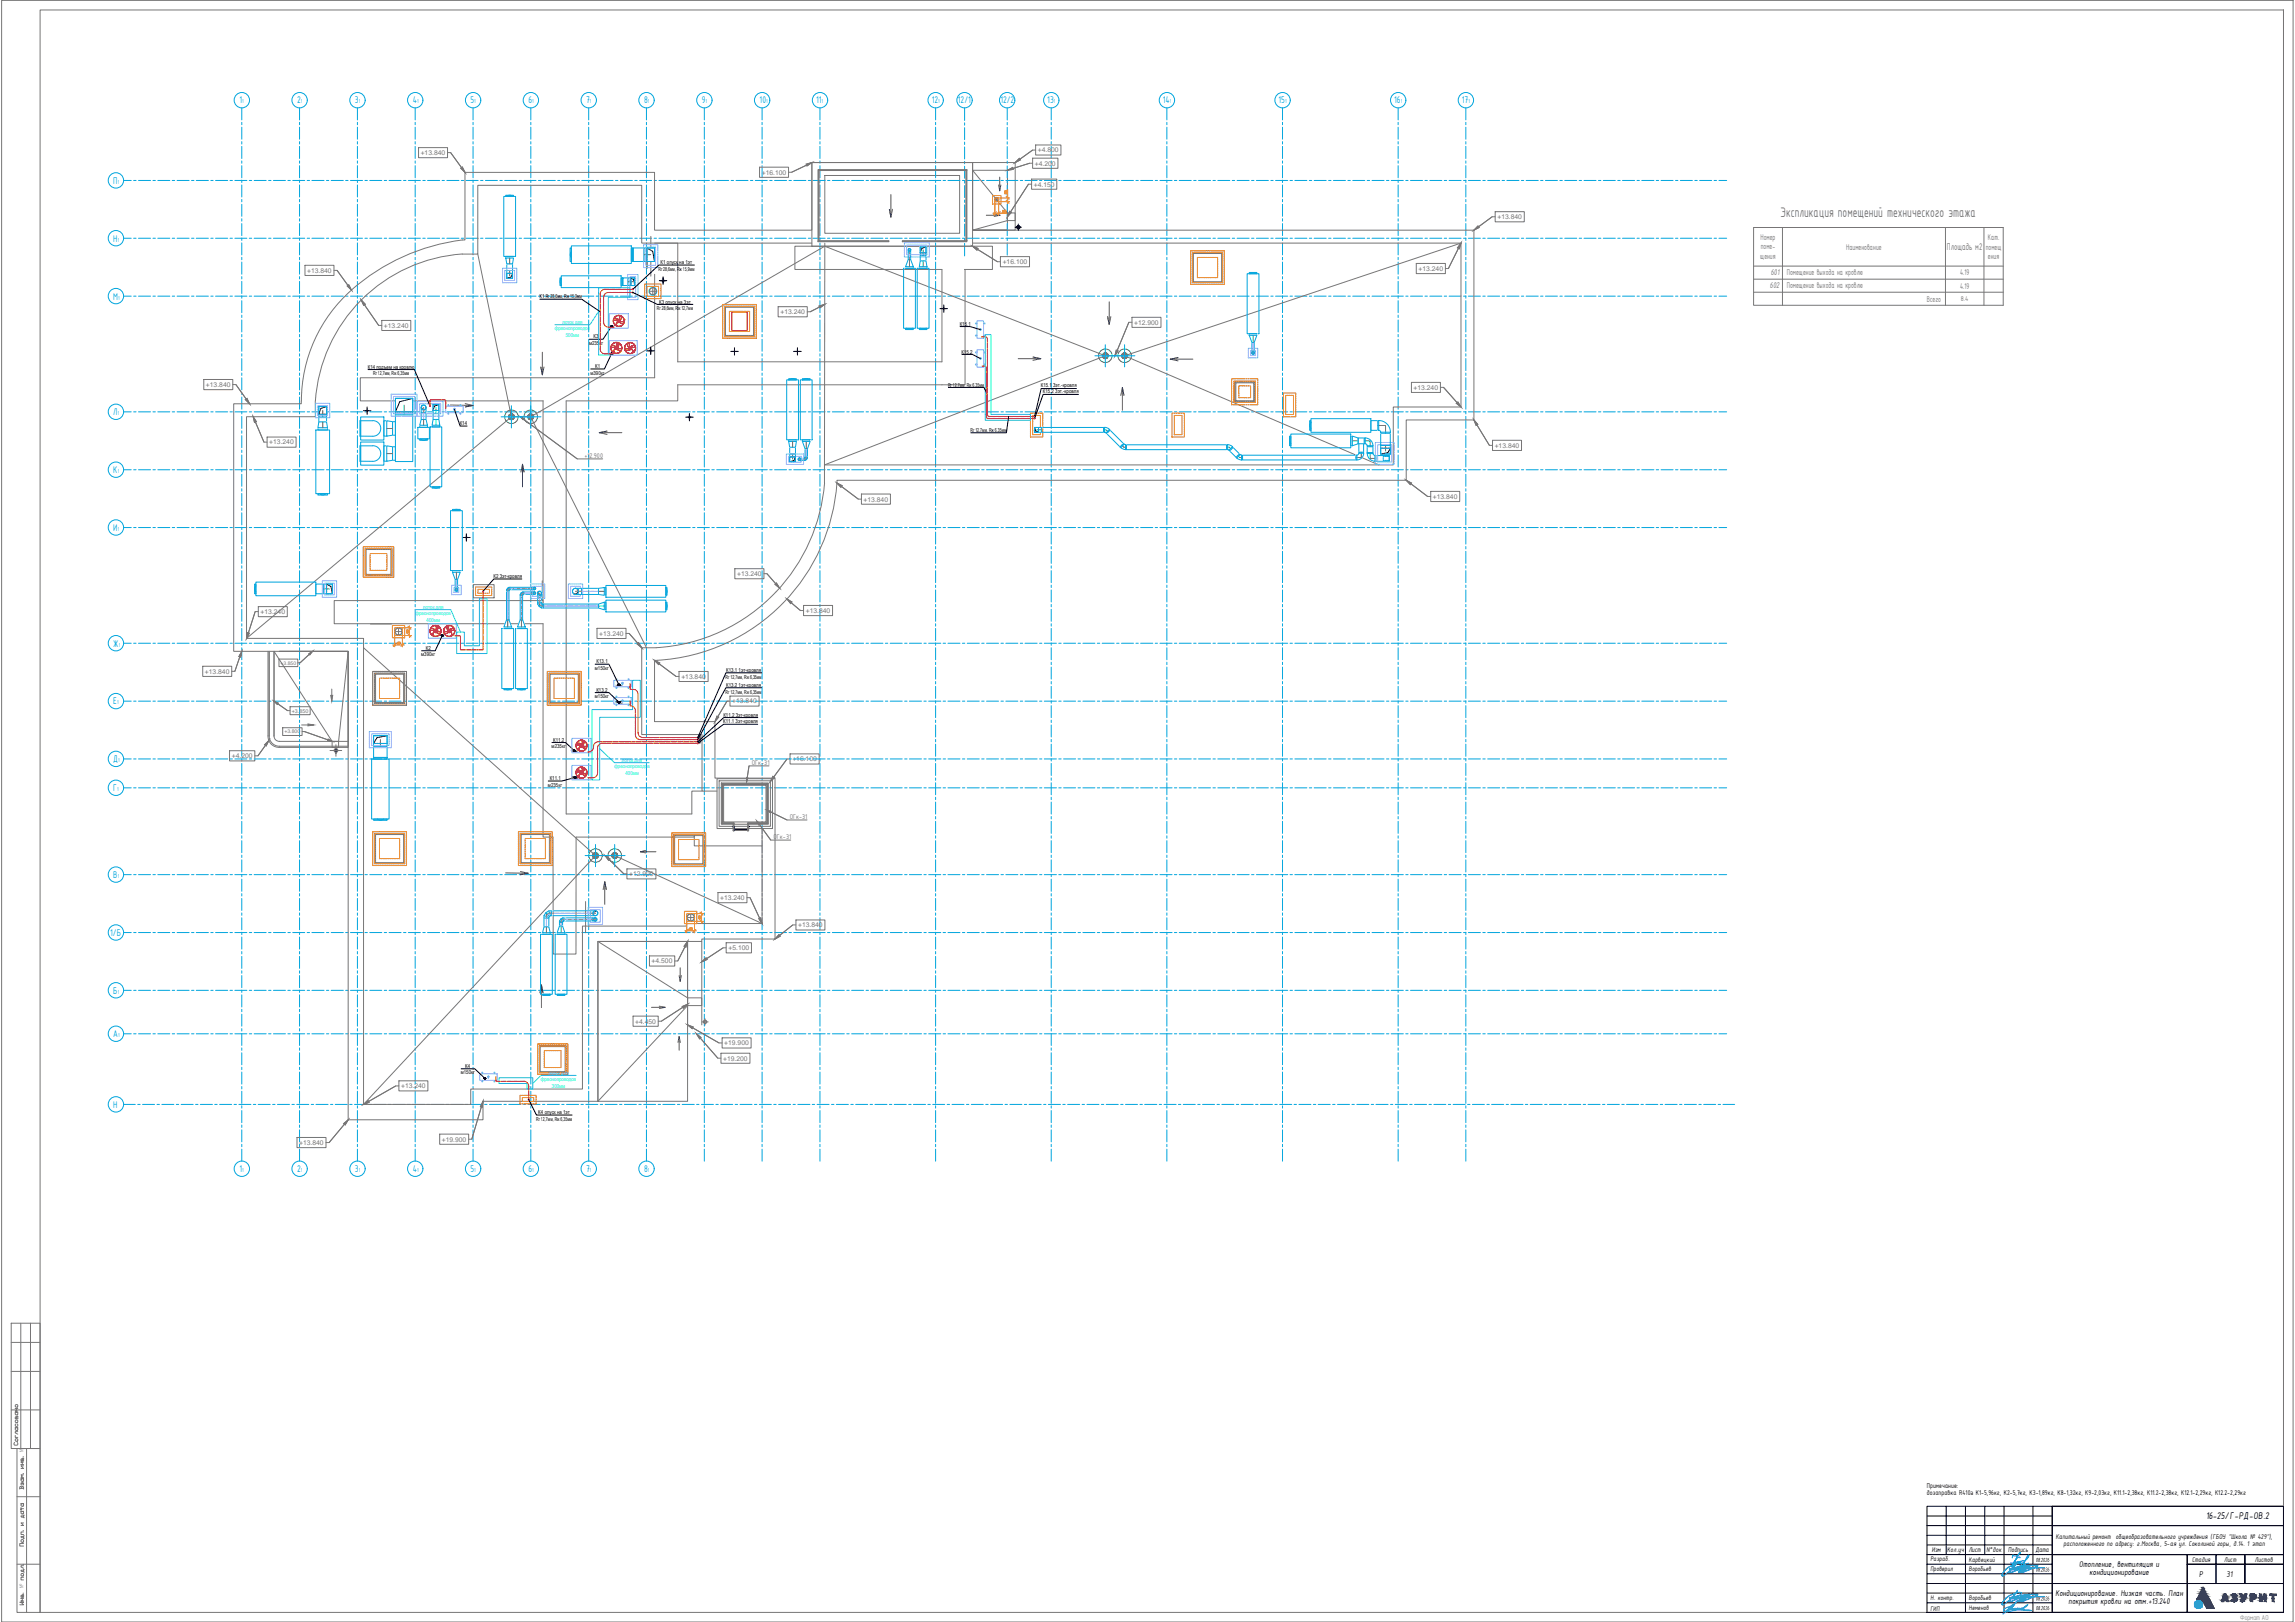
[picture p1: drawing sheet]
<svg xmlns="http://www.w3.org/2000/svg" width="841mm" height="594mm" viewBox="0 0 841 594" stroke-linecap="round" stroke-linejoin="round" font-family="sans-serif">
<defs><g id="words">
<text font-size="5.5" fill="#767676" x="652.5" y="79.5">Экспликация помещений технического этажа</text>
<text font-size="3.9" x="808.4" y="556.2">16-25/Г-РД-ОВ.2</text>
<g font-size="3.8" fill="#00a5dd">
<text x="87.7" y="37.9">1</text>
<text x="108.9" y="37.9">2</text>
<text x="130.1" y="37.9">3</text>
<text x="151.3" y="37.9">4</text>
<text x="172.5" y="37.9">5</text>
<text x="193.6" y="37.9">6</text>
<text x="214.8" y="37.9">7</text>
<text x="236" y="37.9">8</text>
<text x="257.2" y="37.9">9</text>
<text x="278.4" y="37.9">10</text>
<text x="299" y="37.9">11</text>
<text x="341.4" y="37.9">12</text>
<text x="351" y="37.9">12/1</text>
<text x="366.6" y="37.9">12/2</text>
<text x="383.8" y="37.9">13</text>
<text x="426.2" y="37.9">14</text>
<text x="468.5" y="37.9">15</text>
<text x="510.9" y="37.9">16</text>
<text x="535.7" y="37.9">17</text>
<text x="41.5" y="67.3">П</text>
<text x="41.5" y="88.5">Н</text>
<text x="41.5" y="109.7">М</text>
<text x="41.5" y="152.1">Л</text>
<text x="41.5" y="173.2">К</text>
<text x="41.5" y="194.5">И</text>
<text x="41.5" y="236.8">Ж</text>
<text x="41.5" y="258">Е</text>
<text x="41.5" y="279.2">Д</text>
<text x="41.5" y="289.8">Г</text>
<text x="41.5" y="321.6">В</text>
<text x="40.4" y="342.7">1/Б</text>
<text x="41.5" y="364">Б</text>
<text x="41.5" y="379.8">А</text>
<text x="41.5" y="405.7">Н</text>
<text x="87.7" y="429.3">1</text>
<text x="108.9" y="429.3">2</text>
<text x="130.1" y="429.3">3</text>
<text x="151.3" y="429.3">4</text>
<text x="172.5" y="429.3">5</text>
<text x="193.6" y="429.3">6</text>
<text x="214.8" y="429.3">7</text>
<text x="236" y="429.3">8</text>
</g>
<text font-size="3.8" fill="#767676" x="713.5" y="91.5">Площадь м2</text>
<g font-size="3.3" fill="#767676">
<text x="645.2" y="87.8">Номер</text>
<text x="728.5" y="87.9">Кат.</text>
<text x="645.1" y="94.8">щения</text>
<text x="645.2" y="91.3">поме-</text>
<text x="676.5" y="91.5">Наименование</text>
<text x="727.7" y="91.5">помещ</text>
<text x="728.5" y="95">ения</text>
<text x="648.9" y="100.6">601</text>
<text x="654.8" y="100.6">Помещение выхода на кровлю</text>
<text x="718.3" y="100.9">4.19</text>
<text x="648.5" y="105.3">602</text>
<text x="654.8" y="105.4">Помещение выхода на кровлю</text>
<text x="718.3" y="105.7">4.19</text>
<text x="706.1" y="110.5">Всего</text>
</g>
<g font-size="3.3">
<text x="762" y="573.8">Отопление, вентиляция и</text>
<text x="765.7" y="577">кондиционирование</text>
<text x="805.9" y="577.5">Р</text>
<text x="816" y="577.5">31</text>
<text x="753.2" y="584.4">Кондиционирование. Низкая часть. План</text>
<text x="758.1" y="587.6">покрытия кровли на отм.+13.240</text>
</g>
<g font-size="2.8">
<text x="753.4" y="563.6">Капитальный ремонт общеобразовательного учреждения (ГБОУ &quot;Школа № 429&quot;),</text>
<text x="707.9" y="568.5">Изм</text>
<text x="713.6" y="568.5">Кол.уч</text>
<text x="721.4" y="568.5">Лист</text>
<text x="728" y="568.5">N°док</text>
<text x="735.9" y="568.5">Подпись</text>
<text x="745.9" y="568.4">Дата</text>
<text x="756.2" y="566.3">расположенного по адресу: г.Москва, 5-ая ул. Соколиной горы, д.14. 1 этап</text>
<text x="803.3" y="572">Стадия</text>
<text x="815" y="572">Лист</text>
<text x="826.3" y="572">Листов</text>
</g>
<g font-size="2.7" fill="#767676">
<text x="718.6" y="110.3">8.4</text>
<text x="214.2" y="167.7">+12.900</text>
<text x="275.5" y="280.1">ОГк-31</text>
<text x="289.4" y="300">ОГк-31</text>
<text x="283.4" y="307.4">ОГк-31</text>
</g>
<g font-size="2.7">
<text x="706.2" y="544.8">Примечание:</text>
<text x="706.2" y="547.5">дозаправка R410a К1-5,96кг, К2-5,7кг, К3-1,89кг, К8-1,32кг, К9-2,03кг, К11.1-2,38кг, К11.2-2,38кг, К12.1-2,29кг, К12.2-2,29кг</text>
</g>
<g font-size="2.6">
<text x="707.4" y="571.7">Разраб.</text>
<text x="707.4" y="575.5">Проверил</text>
<text x="721.5" y="571.9">Карвецкий</text>
<text x="721.5" y="575.5">Воробьев</text>
<text x="707.4" y="586">Н. контр.</text>
<text x="721.5" y="586">Воробьев</text>
<text x="707.4" y="590">ГИП</text>
<text x="721.5" y="589.8">Неменов</text>
</g>
<text font-size="2.6" fill="#767676" x="821" y="593.2">Формат А0</text>
<g font-size="2.5" fill="#767676">
<text x="154.2" y="56.8">+13.840</text>
<text x="380.4" y="55.8">+4.800</text>
<text x="279.1" y="64">+16.100</text>
<text x="379.3" y="60.6">+4.200</text>
<text x="378.8" y="68.3">+4.150</text>
<text x="548.8" y="80.3">+13.840</text>
<text x="112.6" y="99.9">+13.840</text>
<text x="367.5" y="96.7">+16.100</text>
<text x="519.9" y="99.2">+13.240</text>
<text x="286" y="115.1">+13.240</text>
<text x="415.6" y="118.9">+12.900</text>
<text x="140.7" y="120.1">+13.240</text>
<text x="75.5" y="141.7">+13.840</text>
<text x="518" y="142.8">+13.240</text>
<text x="98.7" y="162.8">+13.240</text>
<text x="547.8" y="164">+13.840</text>
<text x="316.5" y="183.7">+13.840</text>
<text x="525.1" y="182.7">+13.840</text>
<text x="270.1" y="211">+13.240</text>
<text x="95.5" y="224.9">+13.240</text>
<text x="295.3" y="224.5">+13.840</text>
<text x="219.6" y="232.8">+13.240</text>
<text x="75.1" y="246.8">+13.840</text>
<text x="249.7" y="248.6">+13.840</text>
<text x="268.4" y="257.7">+13.840</text>
<text x="85" y="277.7">+4.200</text>
<text x="290.4" y="278.9">+16.100</text>
<text x="230.5" y="320.9">+12.900</text>
<text x="263.9" y="329.7">+13.240</text>
<text x="292.5" y="339.7">+13.840</text>
<text x="238.8" y="352.9">+4.500</text>
<text x="267" y="348">+5.100</text>
<text x="232.8" y="374.9">+4.450</text>
<text x="265.4" y="382.9">+19.900</text>
<text x="265" y="388.5">+19.200</text>
<text x="147" y="398.6">+13.240</text>
<text x="109.6" y="419.4">+13.840</text>
<text x="161.9" y="418.1">+19.900</text>
</g>
<g font-size="2.3">
<text x="746" y="572.1">08.206</text>
<text x="746" y="575.6">08.206</text>
<text x="746" y="586.2">08.206</text>
<text x="746" y="589.7">08.206</text>
</g>
<g font-size="2.2" fill="#00a5dd">
<text x="88.7" y="37.9">1</text>
<text x="110.3" y="37.9">1</text>
<text x="131.4" y="37.9">1</text>
<text x="152.8" y="37.9">1</text>
<text x="173.8" y="37.9">1</text>
<text x="195" y="37.9">1</text>
<text x="216.2" y="37.9">1</text>
<text x="237.4" y="37.9">1</text>
<text x="258.6" y="37.9">1</text>
<text x="280.8" y="37.9">1</text>
<text x="301" y="37.9">1</text>
<text x="343.8" y="37.9">1</text>
<text x="386.2" y="37.9">1</text>
<text x="428.8" y="37.9">1</text>
<text x="470.9" y="37.9">1</text>
<text x="513.3" y="37.9">1</text>
<text x="538.1" y="37.9">1</text>
<text x="43.1" y="67.3">1</text>
<text x="43.1" y="88.5">1</text>
<text x="43.3" y="109.7">1</text>
<text x="43.1" y="152.1">1</text>
<text x="43.1" y="173.2">1</text>
<text x="43.1" y="194.5">1</text>
<text x="43.5" y="236.8">1</text>
<text x="42.9" y="258">1</text>
<text x="43.3" y="279.2">1</text>
<text x="42.9" y="289.8">1</text>
<text x="43.1" y="321.6">1</text>
<text x="43.1" y="364">1</text>
<text x="43.3" y="379.8">1</text>
<text x="88.7" y="429.3">1</text>
<text x="110.3" y="429.3">1</text>
<text x="131.4" y="429.3">1</text>
<text x="152.8" y="429.3">1</text>
<text x="173.8" y="429.3">1</text>
<text x="195" y="429.3">1</text>
<text x="216.2" y="429.3">1</text>
<text x="237.4" y="429.3">1</text>
</g>
<g font-size="2.1" fill="#767676">
<text x="8.6" y="531.7" transform="rotate(-90 8.6 531.7)">№</text>
<text x="8.6" y="581.7" transform="rotate(-90 8.6 581.7)">№</text>
</g>
<g font-size="2">
<text x="241.3" y="99.2">Rг 28,6мм, Rж 15,9мм</text>
<text x="242.1" y="96.8">К1 опуск на 1эт</text>
<text x="197.7" y="109.3">К1 Rг 28,6мм, Rж 15,9мм</text>
<text x="240.7" y="113.6">Rг 28,6мм, R</text>
<text x="241.6" y="111.2">К3 опуск на 3эт</text>
<text x="248.5" y="113.6">ж12,7мм</text>
<text x="351.7" y="119.4">К15.1</text>
<text x="217.5" y="124">К3</text>
<text x="215.9" y="126.3">м235</text>
<text x="219.7" y="126.3">кг</text>
<text x="352.4" y="129.5">К15.2</text>
<text x="134.7" y="135.1">К14 подъем на кровлю</text>
<text x="136.7" y="137.4">Rг 12,7мм, Rж 6,35мм</text>
<text x="216.4" y="137.2">м390кг</text>
<text x="218.1" y="134.8">К1</text>
<text x="347.4" y="141.7">Rг 12,7мм, Rж 6,35мм</text>
<text x="381.4" y="141.9">К15.1 3эт.-кровля</text>
<text x="382.1" y="144">К15.2 3эт.-кровля</text>
<text x="168.5" y="155.8">К14</text>
<text x="355.6" y="158.2">Rг12,7мм, Rж 6,35мм</text>
<text x="180.8" y="211.7">К2 3эт-кровля</text>
<text x="156" y="238.1">К2</text>
<text x="154.3" y="240.4">м390кг</text>
<text x="218" y="245.3">м150кг</text>
<text x="218.7" y="243">К13.1</text>
<text x="265.9" y="248.5">Rг 12,7мм, Rж 6,35мм</text>
<text x="266.1" y="251.6">К13.2 1эт-кровля</text>
<text x="266.1" y="246.1">К13.1 1эт-кровля</text>
<text x="218" y="255.7">м150кг</text>
<text x="218.6" y="253.4">К13.2</text>
<text x="265.9" y="254">Rг 12,7мм, Rж 6,35мм</text>
<text x="265.1" y="262.4">К11.2 3эт-кровля</text>
<text x="265" y="264.9">К11.1 3эт-кровля</text>
<text x="202.1" y="274">м235кг</text>
<text x="202.7" y="271.7">К11.2</text>
<text x="201.5" y="285.8">К11.1</text>
<text x="200.8" y="288.1">м235кг</text>
<text x="168.9" y="393.5">м150кг</text>
<text x="170.5" y="391.2">К4</text>
<text x="196.5" y="410.5">Rг12,7мм, Rж 6,35мм</text>
<text x="197.3" y="408.1">К4 опуск на 1эт</text>
</g>
<g font-size="2" fill="#0ff">
<text x="206.1" y="118.6">лоток для</text>
<text x="203.3" y="121">фреонопроводов</text>
<text x="207.3" y="123.3">500мм</text>
<text x="152.3" y="225.4">фреонопроводов</text>
<text x="155.1" y="223">лоток для</text>
<text x="156.3" y="227.7">400мм</text>
<text x="225.1" y="281.4">фреонопроводов</text>
<text x="227.9" y="279.1">лоток для</text>
<text x="229.2" y="283.8">400мм</text>
<text x="198.2" y="396">фреонопроводов</text>
<text x="201" y="393.6">лоток для</text>
<text x="202.3" y="398.3">300мм</text>
</g>
<text font-size="2" fill="#767676" x="106.9" y="261">+3.850</text>
<text font-size="1.9" fill="#767676" x="104.2" y="268.6">+3.800</text>
<text font-size="1.8" fill="#767676" x="102.8" y="243.4">+3.850</text>
</g></defs>
<g fill="none" stroke="#767676" stroke-width=".37">
<path d="M153.4 54.1h10.6v3.7h-10.6zM164 55.9h1.1l4 5.5-4-5.5M297.5 59.5h58.9v30.7h-58.9zM356.4 59.5h15.6v24.8h-15.6h12.8v-21.9h-12.8v21.9zM377.3 59.8l-6.1 1.9 6.1-1.9h1.1M378.4 57.9h9.3v3.8h-9.3zM378.4 55l-4.6 3.3 4.6-3.3h1.1M379.5 53.1h9.3v3.7h-9.3zM278.3 61.2h10.7v3.8h-10.7zM289 63.1h1.1l5.5-2.6-5.5 2.6M299.8 62.1h.3v26.1h-.3zM300.1 62.1h54.2v.4h-54.2z"/>
<path d="M302.3 64.3h49.4v21.1h-49.4zM353.9 62.1h.4v26.1h-.4zM356.4 62.4l12.8 15.6M369.2 78h2.8v2.8h-2.8zM376.9 67.5l-6.6 10.1 6.6-10.1h1.1M378 65.6h9.3v3.7h-9.3zM546.8 79.4l-5 3.7 5-3.7h1.1M547.9 77.5h10.7v3.8h-10.7zM111.8 97.2h10.6v3.7h-10.6zM122.4 99h1.1l4 5.5-4-5.5M169.4 93a57.9 57.9 0 0 0-53.8 53.8M175.1 93.1l12.3 59.6"/>
<path d="M237.1 94v4.3v-4.3M238.5 86.6v14.5M239.9 89h8.5l-.1 43.5h96.9v-33.8h-53.9v-8.5h72.4v8.5h-10.2l.2 42.2h-105.3v5.9h-40.9v151.3h46v-8.4h3.8M297.5 89h-62.3v-21.1h-60.1v25.2h-5.7M299.8 88.2h26v.3h-26zM302.3 89l-.2 81.3 102.9-40-102.8-40.1-107.7 62.5M330.7 88.2h23.6v.3h-23.6zM356.4 89h179v60.1h-24.8v21.2h-208.5a59.1 59.1 0 0 1-2.8 21.2 65.8 65.8 0 0 1-58.8 45.7M365.5 95.9l-7.3-4.6 7.3 4.6h1.1M366.6 94h10.7v3.7h-10.7zM369.2 80.8l-12.8 3.5M519 96.5h10.7v3.7h-10.7z"/>
<path d="M529.7 98.4h1.1l3.7-7.5-3.7 7.5M535.4 89l-123.3 41.3 93.2 40M642.6 83.3h91.5v28.5h-91.5zM642.6 97.5h91.5M653.2 83.3v28.5M712.9 83.3v28.5M727 83.3v28.5M138.8 119.2l-5.2-7.6 5.2 7.6h1.1M139.9 117.4h10.6v3.6h-10.6zM239.9 100.5v37.9h-107.9v8.4h67.1M242.3 102.8h1.4M243 102v1.6"/>
<path d="M285.2 112.3h10.6v3.7h-10.6zM295.8 114.2h1.1l3.4-1.7-3.4 1.7M345.1 113h1.5M345.9 112.3v1.5M413.7 118l-4.3 10.4 4.3-10.4h1.1M414.8 116.2h10.6v3.7h-10.6zM642.6 102.2h91.5M642.6 107h91.5M74.7 139h10.6v3.7h-10.6zM237.4 128.5h2.1M238.5 127.4v2.2M268.4 128.7h1.5"/>
<path d="M269.2 127.9v1.6M291.5 128.7h1.4M292.2 127.9v1.6M405 130.3h7.1M85.3 140.9h1.1l3.8 5.2-3.8-5.2M110.4 146.9a55.4 55.4 0 0 1 27-47.2 73.8 73.8 0 0 1 33-11.8v-24.8h69.5v21.2h57.6v-24.8h58.9v24.8h183.7v69.5h-24.8v22.1h-208.6a69.8 69.8 0 0 1-66.8 66v22.4h22.1v20.7h22v58.9h-26.8v.9h-38.1v58.6h-42.1v6.7h-49.4v-171.5h-42v-90.7h24.8v-1M115.5 146.9l.1 5.7h-25.3v81.2h42.9v170.7h39.3v-5.6h40.9v-59.7h38.1v-.9h27.8v-34.8M133.9 150.4h1.3M134.5 149.7v1.5M187.4 152.7l-97.1 81.1M187.4 152.7h7.1M194.5 152.7l42.4 84.6"/>
<path d="M199 146.8v73.9v-.7h-76.5v8.4h76.5v78.2h3.6l.1 42.8h8.4v-42.8h43.3v-.7v3.9h24.9M251.6 152.8h2.1M252.6 151.7v2.2M517.2 140.1h10.7v3.6h-10.7zM527.9 141.9h1.1l5 5.6-5-5.6M96.7 161.9l-3.1-7.3 3.1 7.3h1.2M97.9 160.1h10.6v3.7h-10.6zM211.5 168.1l-19.7-14.6 19.7 14.6h9.4M524.3 180h10.6v3.7h-10.6zM545.8 163.1l-4.6-7.5 4.6 7.5h1.1M546.9 161.3h10.7v3.7h-10.7zM170.2 196.9h1.4"/>
<path d="M170.9 196.1v1.6M314.5 182.8l-6.1-4.6 6.1 4.6h1.2M315.7 180.9h10.6v3.8h-10.6zM523.2 181.8l-6.2-4.6 6.2 4.6h1.1M173.4 214.1h7.7v4.9h-7.7zM198.7 212.7v8.5M269.3 208.3h10.7v3.7h-10.7zM280 210.1h1.1l3.2 3.7-3.2-3.7M93.5 224l-2.5 7.8 2.5-7.8h1.2M94.7 222.2h10.6v3.7h-10.6zM98.2 238.6v30.9a4.1 4.1 0 0 0 4.3 4.2h25.1v-35.1h-25.2h25.2v34.7h-25.1a3.7 3.7 0 0 1-3.9-3.8M98.6 238.6v31"/>
<path d="M127.6 238.6l-3.5 32.9M133.2 237.3l85 76.1-85 91.1M135.7 228.5h7.8M218.8 230.1h10.6v3.8h-10.6zM229.4 232h1.1l3.3 3.6-3.3-3.6M240.5 237.3h-5.3v31.7h22.1v20.7h5.5M293.3 223.6l-3.3-2.8 3.3 2.8h1.2M294.5 221.8h10.6v3.7h-10.6zM74.3 244h10.6v3.7h-10.6zM84.9 245.9h1.2l1.8-5.3-1.8 5.3M102.2 241.4h6.9v2.8h-6.9zM106.3 258.8h7.4v3h-7.4z"/>
<path d="M109.1 242.8h.9l3.4-3.2-3.4 3.2M121.6 252.4v4.4M247.7 247.7l-6.1-4.6 6.1 4.6h1.1M248.8 245.9h10.7v3.7h-10.7zM266.4 256.8l-3.3 5.7 3.3-5.7h1.1M267.5 254.9h10.7v3.7h-10.7zM84.1 275h9.3v3.7h-9.3zM93.4 276.8h1.1l2.8-3.8-2.8 3.8M100.4 269.6v-31l21.3 32.9h2.4v2.2h-2.4v-2.2M100.4 269.5a1.97 1.97 0 0 0 2.1 2M102.4 271.5h25.2M103.6 266.5h7.1v2.9h-7.1z"/>
<path d="M105.4 260.3l-3.6-2.6 3.6 2.6h.9M110.5 265.5h4.5M110.7 267.9h.8l8.7 3.1-8.7-3.1M120.9 274.9h4.3M123.1 272.8v4.2M288.4 278l-4.9 6.6 4.9-6.6h1.1M289.5 276.1h10.7v3.7h-10.7zM262.8 285.2h20.3v18.3h-20.3zM263.5 286h18.8v16.7h-18.8zM264.3 286.8h17.3v15.1h-17.3zM264.5 287h16.8v.3h-16.8zM264.5 287h.4v14.7h-.4z"/>
<path d="M265.2 287.6h15.5v13.4h-15.5zM274.5 280.5l-.7 4.4 .7-4.4h7.3M281 287h.3v14.6h-.3zM218.2 313.4h7.1l54 24.9M229.7 318.2h10.7v3.7h-10.7zM264.5 301.3h4.5v.4h-4.5zM268.6 301.7h.4v2.6h-.4zM274 301.3h7.3v.3h-7.3zM274 301.7h.4v2.6h-.4zM282.4 307.7l-4.1-5.8 4.1 5.8h7.4M288.4 300.3l-6-2.9 6 2.9h7.3M214.6 330.2v11.4"/>
<path d="M228.6 320.1l-5.3-5.3 5.3 5.3h1.1M263.1 326.9h10.6v3.7h-10.6zM273.7 328.8h1.2l3.5 7.6-3.5-7.6M290.5 338.8l-4.8 3.8 4.8-3.8h1.2M291.7 336.9h10.6v3.7h-10.6zM219.1 344.8h32.9v58.6h-32.9zM219.1 344.8l32.9 20.7M238 350.1h9.3v3.7h-9.3zM247.3 352h1.1l2.6-5.3-2.6 5.3M252 344.8v30.6M257.2 344.8v30.6M265 347.1l-6 4 6-4h1.1"/>
<path d="M266.1 345.3h9.3v3.7h-9.3zM232 372.2h9.2v3.7h-9.2zM241.2 374h1.2l7.8-5.1-7.8 5.1M252 365.5h5.2v2.8h-5.2zM252 368.3l-32.9 35.1M257.2 374.3h2.3M258.4 373.1v2.3M145 397.7l-10 5.8 10-5.8h1.2M146.2 395.9h10.6v3.7h-10.6zM263.1 387.6l-6.5-7.4 6.5 7.4h1.1M263.5 382l-9.7-5.6 9.7 5.6h1.1M264.2 385.8h10.6v3.6h-10.6z"/>
<path d="M264.6 380.1h10.7v3.8h-10.7zM108.8 416.6h10.7v3.7h-10.7zM119.5 418.5h1.1l5.6-6.7-5.6 6.7M161.1 415.4h10.6v3.7h-10.6zM171.7 417.3h1.2l3.5-11.9-3.5 11.9"/>
<circle cx="243" cy="102.8" r=".4"/>
<circle cx="345.9" cy="113" r=".23"/>
<circle cx="238.5" cy="128.5" r=".4"/>
<circle cx="134.6" cy="150.4" r=".23"/>
<circle cx="252.7" cy="152.8" r=".36"/>
<circle cx="170.9" cy="196.8" r=".23"/>
<circle cx="123.1" cy="274.9" r=".66"/>
<circle cx="258.4" cy="374.3" r=".53"/>
<circle cx="258.4" cy="374.3" r=".61"/>
</g>
<g fill="none" stroke="#00a5dd" stroke-width=".37">
<path d="M88.6 39.5v4.4M109.8 39.5v4.4M131 39.5v4.4M152.1 39.5v4.4M173.4 39.5v4.4M194.5 39.5v4.4M215.7 39.5v4.4M236.9 39.5v4.4M258.1 39.5v4.4M279.3 39.5v4.4M300.5 39.5v4.4M342.9 39.5v4.4"/>
<path d="M353.5 39.5v4.6M369.1 39.5v4.5M385.2 39.5v4.4M427.6 39.5v4.4M470 39.5v4.4M512.4 39.5v4.4M537.2 39.5v4.4M88.6 44.8v.9M88.6 46.6v4.4M88.6 51.9v.9M88.6 53.6v4.5M88.6 58.9v.9"/>
<path d="M109.8 44.8v.9M109.8 46.6v4.4M109.8 51.9v.9M109.8 53.6v4.5M109.8 58.9v.9M131 44.8v.9M131 46.6v4.4M131 51.9v.9M131 53.6v4.5M131 58.9v.9M152.1 44.8v.9M152.1 46.6v4.4"/>
<path d="M152.1 51.9v.9M152.1 53.6v4.5M152.1 58.9v.9M173.4 44.8v.9M173.4 46.6v4.4M173.4 51.9v.9M173.4 53.6v4.5M173.4 58.9v.9M194.5 44.8v.9M194.5 46.6v4.4M194.5 51.9v.9M194.5 53.6v4.5"/>
<path d="M194.5 58.9v.9M215.7 44.8v.9M215.7 46.6v4.4M215.7 51.9v.9M215.7 53.6v4.5M215.7 58.9v.9M236.9 44.8v.9M236.9 46.6v4.4M236.9 51.9v.9M236.9 53.6v4.5M236.9 58.9v.9M258.1 44.8v.9"/>
<path d="M258.1 46.6v4.4M258.1 51.9v.9M258.1 53.6v4.5M258.1 58.9v.9M279.3 44.8v.9M279.3 46.6v4.4M279.3 51.9v.9M279.3 53.6v4.5M279.3 58.9v.9M300.5 44.8v.9M300.5 46.6v4.4M300.5 51.9v.9"/>
<path d="M300.5 53.6v4.5M300.5 58.9v.9M342.9 44.8v.9M342.9 46.6v4.4M342.9 51.9v.9M342.9 53.6v4.5M342.9 58.9v.9M353.5 45v.9M353.5 46.8v4.4M353.5 52v.9M353.5 53.8v4.4M353.5 59.1v.9"/>
<path d="M369.1 44.8v.9M369.1 46.6v4.4M369.1 51.9v.9M369.1 53.7v4.4M369.1 59v.9M385.2 44.8v.9M385.2 46.6v4.4M385.2 51.9v.9M385.2 53.6v4.5M385.2 58.9v.9M427.6 44.8v.9M427.6 46.6v4.4"/>
<path d="M427.6 51.9v.9M427.6 53.6v4.5M427.6 58.9v.9M470 44.8v.9M470 46.6v4.4M470 51.9v.9M470 53.6v4.5M470 58.9v.9M512.4 44.8v.9M512.4 46.6v4.4M512.4 51.9v.9M512.4 53.6v4.5"/>
<path d="M512.4 58.9v.9M537.2 44.8v.9M537.2 46.6v4.4M537.2 51.9v.9M537.2 53.6v4.5M537.2 58.9v.9M45.3 66.1h2.8M49 66.1h.9M50.8 66.1h4.4M56 66.1h.9M57.8 66.1h4.4M63.1 66.1h.9"/>
<path d="M64.9 66.1h4.4M70.2 66.1h.9M71.9 66.1h4.5M77.3 66.1h.8M79 66.1h4.4M84.3 66.1h.9M86.1 66.1h4.4M88.6 60.7v4.4M88.6 66v.9M88.6 67.7v4.5M88.6 73v.9M88.6 74.8v4.4"/>
<path d="M91.4 66.1h.8M93.1 66.1h4.4M98.4 66.1h.9M100.2 66.1h4.4M105.5 66.1h.9M107.3 66.1h4.4M109.8 60.7v4.4M109.8 66v.9M109.8 67.7v4.5M109.8 73v.9M109.8 74.8v4.4M112.6 66.1h.9"/>
<path d="M114.3 66.1h4.4M119.6 66.1h.9M121.4 66.1h4.4M126.7 66.1h.9M128.4 66.1h4.4M131 60.7v4.4M131 66v.9M131 67.7v4.5M131 73v.9M131 74.8v4.4M133.7 66.1h.9M135.5 66.1h4.4"/>
<path d="M140.8 66.1h.9M142.6 66.1h4.4M147.9 66.1h.9M149.6 66.1h4.5M152.1 60.7v4.4M152.1 66v.9M152.1 67.7v4.5M152.1 73v.9M152.1 74.8v4.4M154.9 66.1h.9M156.7 66.1h4.4M162 66.1h.9"/>
<path d="M163.7 66.1h4.5M169 66.1h.9M170.8 66.1h4.4M173.4 60.7v4.4M173.4 66v.9M173.4 67.7v4.5M173.4 73v.9M173.4 74.8v4.4M176.1 66.1h.9M177.9 66.1h4.4M183.2 66.1h.9M185 66.1h4.4"/>
<path d="M190.2 66.1h.9M192 66.1h4.4M194.5 60.7v4.4M194.5 66v.9M194.5 67.7v4.5M194.5 73v.9M194.5 74.8v4.4M197.3 66.1h.9M199.1 66.1h4.4M204.4 66.1h.8M206.1 66.1h4.5M211.4 66.1h.9"/>
<path d="M213.2 66.1h4.4M215.7 60.7v4.4M215.7 66v.9M215.7 67.7v4.5M215.7 73v.9M215.7 74.8v4.4M218.5 66.1h.9M220.3 66.1h4.4M225.6 66.1h.8M227.3 66.1h4.4M232.6 66.1h.9M234.4 66.1h4.4"/>
<path d="M236.9 60.7v4.4M236.9 66v.9M236.9 67.7v4.5M236.9 73v.9M236.9 74.8v4.4M239.7 66.1h.9M241.5 66.1h4.4M246.8 66.1h.8M248.5 66.1h4.4M253.8 66.1h.9M255.6 66.1h4.4M258.1 60.7v4.4"/>
<path d="M258.1 66v.9M258.1 67.7v4.5M258.1 73v.9M258.1 74.8v4.4M260.9 66.1h.8M262.6 66.1h4.4M267.9 66.1h.9M269.7 66.1h4.4M275 66.1h.9M276.8 66.1h4.4M279.3 60.7v4.4M279.3 66v.9"/>
<path d="M279.3 67.7v4.5M279.3 73v.9M279.3 74.8v4.4M282.1 66.1h.9M283.8 66.1h4.4M289.1 66.1h.9M290.9 66.1h4.4M296.2 66.1h.9M297.9 66.1h4.5M300.5 60.7v4.4M300.5 66v.9M300.5 67.7v4.5"/>
<path d="M300.5 73v.9M300.5 74.8v4.4M303.2 66.1h.9M305 66.1h4.4M310.3 66.1h.9M312.1 66.1h4.4M317.4 66.1h.9M319.2 66.1h4.4M324.4 66.1h.9M326.2 66.1h4.4M331.5 66.1h.9M333.2 66.1h4.5"/>
<path d="M338.6 66.1h.8M340.3 66.1h4.5M342.9 60.7v4.4M342.9 66v.9M342.9 67.7v4.5M342.9 73v.9M342.9 74.8v4.4M345.6 66.1h.9M347.4 66.1h4.4M352.7 66.1h.9M353.5 60.9v4.4M353.5 66.2v.9"/>
<path d="M353.5 68v4.4M353.5 73.3v.8M353.5 75v4.4M354.5 66.1h4.4M359.7 66.1h.9M361.5 66.1h4.4M366.8 66.1h.9M368.6 66.1h4.4M369.1 60.8v4.4M369.1 66.1v.8M369.1 67.8v4.4M369.1 73.1v.9"/>
<path d="M369.1 74.9v4.4M373.9 66.1h.9M375.6 66.1h4.5M381 66.1h.8M382.7 66.1h4.4M385.2 60.7v4.4M385.2 66v.9M385.2 67.7v4.5M385.2 73v.9M385.2 74.8v4.4M388 66.1h.9M389.8 66.1h4.4"/>
<path d="M395.1 66.1h.8M396.8 66.1h4.4M402.1 66.1h.9M403.9 66.1h4.4M409.2 66.1h.9M411 66.1h4.4M416.3 66.1h.9M418 66.1h4.4M423.3 66.1h.9M425.1 66.1h4.4M427.6 60.7v4.4M427.6 66v.9"/>
<path d="M427.6 67.7v4.5M427.6 73v.9M427.6 74.8v4.4M430.4 66.1h.8M432.1 66.1h4.4M437.4 66.1h.9M439.2 66.1h4.4M444.5 66.1h.9M446.3 66.1h4.4M451.6 66.1h.9M453.3 66.1h4.5M458.6 66.1h.9"/>
<path d="M460.4 66.1h4.4M465.7 66.1h.9M467.4 66.1h4.5M470 60.7v4.4M470 66v.9M470 67.7v4.5M470 73v.9M470 74.8v4.4M472.7 66.1h.9M474.5 66.1h4.4M479.8 66.1h.9M481.6 66.1h4.4"/>
<path d="M486.9 66.1h.9M488.7 66.1h4.4M493.9 66.1h.9M495.7 66.1h4.4M501 66.1h.9M502.8 66.1h4.4M508.1 66.1h.9M509.8 66.1h4.5M512.4 60.7v4.4M512.4 66v.9M512.4 67.7v4.5M512.4 73v.9"/>
<path d="M512.4 74.8v4.4M515.2 66.1h.8M516.9 66.1h4.4M522.2 66.1h.9M524 66.1h4.4M529.3 66.1h.8M531 66.1h4.4M536.3 66.1h.9M537.2 60.7v4.4M537.2 66v.9M537.2 67.7v4.5M537.2 73v.9"/>
<path d="M537.2 74.8v4.4M538.1 66.1h4.4M543.4 66.1h.9M545.2 66.1h4.4M550.5 66.1h.8M552.2 66.1h4.4M557.5 66.1h.9M559.3 66.1h4.4M564.6 66.1h.8M566.3 66.1h4.4M571.6 66.1h.9M573.4 66.1h4.4"/>
<path d="M578.7 66.1h.9M580.5 66.1h4.4M585.8 66.1h.9M587.5 66.1h4.4M592.8 66.1h.9M594.6 66.1h4.4M599.9 66.1h.9M601.6 66.1h4.5M606.9 66.1h.9M608.7 66.1h4.4M614 66.1h.9M615.8 66.1h4.4"/>
<path d="M621.1 66.1h.9M622.9 66.1h4.4M628.1 66.1h.9M629.9 66.1h2.9M45.3 87.3h2.8M49 87.3h.9M50.8 87.3h4.4M56 87.3h.9M57.8 87.3h4.4M63.1 87.3h.9M64.9 87.3h4.4M70.2 87.3h.9"/>
<path d="M71.9 87.3h4.5M77.3 87.3h.8M79 87.3h4.4M84.3 87.3h.9M86.1 87.3h4.4M88.6 80.1v.9M88.6 81.9v4.4M88.6 87.2v.9M88.6 89v4.4M88.6 94.2v.9M88.6 96v4.4M91.4 87.3h.8"/>
<path d="M93.1 87.3h4.4M98.4 87.3h.9M100.2 87.3h4.4M105.5 87.3h.9M107.3 87.3h4.4M109.8 80.1v.9M109.8 81.9v4.4M109.8 87.2v.9M109.8 89v4.4M109.8 94.2v.9M109.8 96v4.4M112.6 87.3h.9"/>
<path d="M114.3 87.3h4.4M119.6 87.3h.9M121.4 87.3h4.4M126.7 87.3h.9M128.4 87.3h4.4M131 80.1v.9M131 81.9v4.4M131 87.2v.9M131 89v4.4M131 94.2v.9M131 96v4.4M133.7 87.3h.9"/>
<path d="M135.5 87.3h4.4M140.8 87.3h.9M142.6 87.3h4.4M147.9 87.3h.9M149.6 87.3h4.5M152.1 80.1v.9M152.1 81.9v4.4M152.1 87.2v.9M152.1 89v4.4M152.1 94.2v.9M152.1 96v4.4M154.9 87.3h.9"/>
<path d="M156.7 87.3h4.4M162 87.3h.9M163.7 87.3h4.5M169 87.3h.9M170.8 87.3h4.4M173.4 80.1v.9M173.4 81.9v4.4M173.4 87.2v.9M173.4 89v4.4M173.4 94.2v.9M173.4 96v4.4M176.1 87.3h.9"/>
<path d="M177.9 87.3h4.4M183.2 87.3h.9M185 87.3h4.4M190.2 87.3h.9M192 87.3h4.4M194.5 80.1v.9M194.5 81.9v4.4M194.5 87.2v.9M194.5 89v4.4M194.5 94.2v.9M194.5 96v4.4M197.3 87.3h.9"/>
<path d="M199.1 87.3h4.4M204.4 87.3h.8M206.1 87.3h4.5M211.4 87.3h.9M213.2 87.3h4.4M215.7 80.1v.9M215.7 81.9v4.4M215.7 87.2v.9M215.7 89v4.4M215.7 94.2v.9M215.7 96v4.4M218.5 87.3h.9"/>
<path d="M220.3 87.3h4.4M225.6 87.3h.8M227.3 87.3h4.4M232.6 87.3h.9M234.4 87.3h4.4M236.9 80.1v.9M236.9 81.9v4.4M236.9 87.2v.9M236.9 89v4.4M236.9 94.2v.9M236.9 96v4.4M239.7 87.3h.9"/>
<path d="M241.5 87.3h4.4M246.8 87.3h.8M248.5 87.3h4.4M253.8 87.3h.9M255.6 87.3h4.4M258.1 80.1v.9M258.1 81.9v4.4M258.1 87.2v.9M258.1 89v4.4M258.1 94.2v.9M258.1 96v4.4M260.9 87.3h.8"/>
<path d="M262.6 87.3h4.4M267.9 87.3h.9M269.7 87.3h4.4M275 87.3h.9M276.8 87.3h4.4M279.3 80.1v.9M279.3 81.9v4.4M279.3 87.2v.9M279.3 89v4.4M279.3 94.2v.9M279.3 96v4.4M282.1 87.3h.9"/>
<path d="M283.8 87.3h4.4M289.1 87.3h.9M290.9 87.3h4.4M296.2 87.3h.9M297.9 87.3h4.5M300.5 80.1v.9M300.5 81.9v4.4M300.5 87.2v.9M300.5 89v4.4M300.5 94.2v.9M300.5 96v4.4M303.2 87.3h.9"/>
<path d="M305 87.3h4.4M310.3 87.3h.9M312.1 87.3h4.4M317.4 87.3h.9M319.2 87.3h4.4M324.4 87.3h.9M326.2 87.3h4.4M331.5 87.3h.9M333.2 87.3h4.5M338.6 87.3h.8M340.3 87.3h4.5M342.9 80.1v.9"/>
<path d="M342.9 81.9v4.4M342.9 87.2v.9M342.9 89v4.4M342.9 94.2v.9M342.9 96v4.4M345.6 87.3h.9M347.4 87.3h4.4M352.7 87.3h.9M353.5 80.3v.9M353.5 82.1v4.4M353.5 87.4v.8M353.5 89.1v4.6"/>
<path d="M354.5 87.3h4.4M359.7 87.3h.9M361.5 87.3h4.4M366.8 87.3h.9M368.6 87.3h4.4M369.1 80.2v.8M369.1 81.9v4.4M369.1 87.2v.9M369.1 89v4.4M373.9 87.3h.9M375.6 87.3h4.5M381 87.3h.8"/>
<path d="M382.7 87.3h4.4M385.2 80.1v.9M385.2 81.9v4.4M385.2 87.2v.9M385.2 89v4.4M385.2 94.2v.9M385.2 96v4.4M388 87.3h.9M389.8 87.3h4.4M395.1 87.3h.8M396.8 87.3h4.4M402.1 87.3h.9"/>
<path d="M403.9 87.3h4.4M409.2 87.3h.9M411 87.3h4.4M416.3 87.3h.9M418 87.3h4.4M423.3 87.3h.9M425.1 87.3h4.4M427.6 80.1v.9M427.6 81.9v4.4M427.6 87.2v.9M427.6 89v4.4M427.6 94.2v.9"/>
<path d="M427.6 96v4.4M430.4 87.3h.8M432.1 87.3h4.4M437.4 87.3h.9M439.2 87.3h4.4M444.5 87.3h.9M446.3 87.3h4.4M451.6 87.3h.9M453.3 87.3h4.5M458.6 87.3h.9M460.4 87.3h4.4M465.7 87.3h.9"/>
<path d="M467.4 87.3h4.5M470 80.1v.9M470 81.9v4.4M470 87.2v.9M470 89v4.4M470 94.2v.9M470 96v4.4M472.7 87.3h.9M474.5 87.3h4.4M479.8 87.3h.9M481.6 87.3h4.4M486.9 87.3h.9"/>
<path d="M488.7 87.3h4.4M493.9 87.3h.9M495.7 87.3h4.4M501 87.3h.9M502.8 87.3h4.4M508.1 87.3h.9M509.8 87.3h4.5M512.4 80.1v.9M512.4 81.9v4.4M512.4 87.2v.9M512.4 89v4.4M512.4 94.2v.9"/>
<path d="M512.4 96v4.4M515.2 87.3h.8M516.9 87.3h4.4M522.2 87.3h.9M524 87.3h4.4M529.3 87.3h.8M531 87.3h4.4M536.3 87.3h.9M537.2 80.1v.9M537.2 81.9v4.4M537.2 87.2v.9M537.2 89v4.4"/>
<path d="M537.2 94.2v.9M537.2 96v4.4M538.1 87.3h4.4M543.4 87.3h.9M545.2 87.3h4.4M550.5 87.3h.8M552.2 87.3h4.4M557.5 87.3h.9M559.3 87.3h4.4M564.6 87.3h.8M566.3 87.3h4.4M571.6 87.3h.9"/>
<path d="M573.4 87.3h4.4M578.7 87.3h.9M580.5 87.3h4.4M585.8 87.3h.9M587.5 87.3h4.4M592.8 87.3h.9M594.6 87.3h4.4M599.9 87.3h.9M601.6 87.3h4.5M606.9 87.3h.9M608.7 87.3h4.4M614 87.3h.9"/>
<path d="M615.8 87.3h4.4M621.1 87.3h.9M622.9 87.3h4.4M628.1 87.3h.9M629.9 87.3h2.9M45.3 108.5h2.8M49 108.5h.9M50.8 108.5h4.4M56 108.5h.9M57.8 108.5h4.4M63.1 108.5h.9M64.9 108.5h4.4"/>
<path d="M70.2 108.5h.9M71.9 108.5h4.5M77.3 108.5h.8M79 108.5h4.4M84.3 108.5h.9M86.1 108.5h4.4M88.6 101.3v.9M88.6 103.1v4.4M88.6 108.3v.9M88.6 110.1v4.4M88.6 115.4v.9M88.6 117.2v4.4"/>
<path d="M91.4 108.5h.8M93.1 108.5h4.4M98.4 108.5h.9M100.2 108.5h4.4M105.5 108.5h.9M107.3 108.5h4.4M109.8 101.3v.9M109.8 103.1v4.4M109.8 108.3v.9M109.8 110.1v4.4M109.8 115.4v.9M109.8 117.2v4.4"/>
<path d="M112.6 108.5h.9M114.3 108.5h4.4M119.6 108.5h.9M121.4 108.5h4.4M126.7 108.5h.9M128.4 108.5h4.4M131 101.3v.9M131 103.1v4.4M131 108.3v.9M131 110.1v4.4M131 115.4v.9M131 117.2v4.4"/>
<path d="M133.7 108.5h.9M135.5 108.5h4.4M140.8 108.5h.9M142.6 108.5h4.4M147.9 108.5h.9M149.6 108.5h4.5M152.1 101.3v.9M152.1 103.1v4.4M152.1 108.3v.9M152.1 110.1v4.4M152.1 115.4v.9M152.1 117.2v4.4"/>
<path d="M154.9 108.5h.9M156.7 108.5h4.4M162 108.5h.9M163.7 108.5h4.5M169 108.5h.9M170.8 108.5h4.4M173.4 101.3v.9M173.4 103.1v4.4M173.4 108.3v.9M173.4 110.1v4.4M173.4 115.4v.9M173.4 117.2v4.4"/>
<path d="M176.1 108.5h.9M177.9 108.5h4.4M183.2 108.5h.9M185 108.5h4.4M190.2 108.5h.9M192 108.5h4.4M194.5 101.3v.9M194.5 103.1v4.4M194.5 108.3v.9M194.5 110.1v4.4M194.5 115.4v.9M194.5 117.2v4.4"/>
<path d="M197.3 108.5h.9M199.1 108.5h4.4M204.4 108.5h.8M206.1 108.5h4.5M211.4 108.5h.9M213.2 108.5h4.4M215.7 101.3v.9M215.7 103.1v4.4M215.7 108.3v.9M215.7 110.1v4.4M215.7 115.4v.9M215.7 117.2v4.4"/>
<path d="M218.5 108.5h.9M220.3 108.5h4.4M225.6 108.5h.8M227.3 108.5h4.4M232.6 108.5h.9M234.4 108.5h4.4M236.9 101.3v.9M236.9 103.1v4.4M236.9 108.3v.9M236.9 110.1v4.4M236.9 115.4v.9M236.9 117.2v4.4"/>
<path d="M239.7 108.5h.9M241.5 108.5h4.4M246.8 108.5h.8M248.5 108.5h4.4M253.8 108.5h.9M255.6 108.5h4.4M258.1 101.3v.9M258.1 103.1v4.4M258.1 108.3v.9M258.1 110.1v4.4M258.1 115.4v.9M258.1 117.2v4.4"/>
<path d="M260.9 108.5h.8M262.6 108.5h4.4M267.9 108.5h.9M269.7 108.5h4.4M275 108.5h.9M276.8 108.5h4.4M279.3 101.3v.9M279.3 103.1v4.4M279.3 108.3v.9M279.3 110.1v4.4M279.3 115.4v.9M279.3 117.2v4.4"/>
<path d="M282.1 108.5h.9M283.8 108.5h4.4M289.1 108.5h.9M290.9 108.5h4.4M296.2 108.5h.9M297.9 108.5h4.5M300.5 101.3v.9M300.5 103.1v4.4M300.5 108.3v.9M300.5 110.1v4.4M300.5 115.4v.9M300.5 117.2v4.4"/>
<path d="M303.2 108.5h.9M305 108.5h4.4M310.3 108.5h.9M312.1 108.5h4.4M317.4 108.5h.9M319.2 108.5h4.4M324.4 108.5h.9M326.2 108.5h4.4M331.5 108.5h.9M333.2 108.5h4.5M338.6 108.5h.8M340.3 108.5h4.5"/>
<path d="M342.9 101.3v.9M342.9 103.1v4.4M342.9 108.3v.9M342.9 110.1v4.4M342.9 115.4v.9M342.9 117.2v4.4M345.6 108.5h.9M347.4 108.5h4.4M352.7 108.5h.9M354.5 108.5h4.4M359.7 108.5h.9M361.5 108.5h4.4"/>
<path d="M366.8 108.5h.9M368.6 108.5h4.4M373.9 108.5h.9M375.6 108.5h4.5M381 108.5h.8M382.7 108.5h4.4M385.2 101.3v.9M385.2 103.1v4.4M385.2 108.3v.9M385.2 110.1v4.4M385.2 115.4v.9M385.2 117.2v4.4"/>
<path d="M388 108.5h.9M389.8 108.5h4.4M395.1 108.5h.8M396.8 108.5h4.4M402.1 108.5h.9M403.9 108.5h4.4M409.2 108.5h.9M411 108.5h4.4M416.3 108.5h.9M418 108.5h4.4M423.3 108.5h.9M425.1 108.5h4.4"/>
<path d="M427.6 101.3v.9M427.6 103.1v4.4M427.6 108.3v.9M427.6 110.1v4.4M427.6 115.4v.9M427.6 117.2v4.4M430.4 108.5h.8M432.1 108.5h4.4M437.4 108.5h.9M439.2 108.5h4.4M444.5 108.5h.9M446.3 108.5h4.4"/>
<path d="M451.6 108.5h.9M453.3 108.5h4.5M458.6 108.5h.9M460.4 108.5h4.4M465.7 108.5h.9M467.4 108.5h4.5M470 101.3v.9M470 103.1v4.4M470 108.3v.9M470 110.1v4.4M470 115.4v.9M470 117.2v4.4"/>
<path d="M472.7 108.5h.9M474.5 108.5h4.4M479.8 108.5h.9M481.6 108.5h4.4M486.9 108.5h.9M488.7 108.5h4.4M493.9 108.5h.9M495.7 108.5h4.4M501 108.5h.9M502.8 108.5h4.4M508.1 108.5h.9M509.8 108.5h4.5"/>
<path d="M512.4 101.3v.9M512.4 103.1v4.4M512.4 108.3v.9M512.4 110.1v4.4M512.4 115.4v.9M512.4 117.2v4.4M515.2 108.5h.8M516.9 108.5h4.4M522.2 108.5h.9M524 108.5h4.4M529.3 108.5h.8M531 108.5h4.4"/>
<path d="M536.3 108.5h.9M537.2 101.3v.9M537.2 103.1v4.4M537.2 108.3v.9M537.2 110.1v4.4M537.2 115.4v.9M537.2 117.2v4.4M538.1 108.5h4.4M543.4 108.5h.9M545.2 108.5h4.4M550.5 108.5h.8M552.2 108.5h4.4"/>
<path d="M557.5 108.5h.9M559.3 108.5h4.4M564.6 108.5h.8M566.3 108.5h4.4M571.6 108.5h.9M573.4 108.5h4.4M578.7 108.5h.9M580.5 108.5h4.4M585.8 108.5h.9M587.5 108.5h4.4M592.8 108.5h.9M594.6 108.5h4.4"/>
<path d="M599.9 108.5h.9M601.6 108.5h4.5M606.9 108.5h.9M608.7 108.5h4.4M614 108.5h.9M615.8 108.5h4.4M621.1 108.5h.9M622.9 108.5h4.4M628.1 108.5h.9M629.9 108.5h2.9M88.6 122.5v.9M88.6 124.3v4.4"/>
<path d="M88.6 129.6v.8M88.6 131.3v4.4M88.6 136.6v.9M88.6 138.4v4.4M109.8 122.5v.9M109.8 124.3v4.4M109.8 129.6v.8M109.8 131.3v4.4M109.8 136.6v.9M109.8 138.4v4.4M131 122.5v.9M131 124.3v4.4"/>
<path d="M131 129.6v.8M131 131.3v4.4M131 136.6v.9M131 138.4v4.4M152.1 122.5v.9M152.1 124.3v4.4M152.1 129.6v.8M152.1 131.3v4.4M152.1 136.6v.9M152.1 138.4v4.4M173.4 122.5v.9M173.4 124.3v4.4"/>
<path d="M173.4 129.6v.8M173.4 131.3v4.4M173.4 136.6v.9M173.4 138.4v4.4M194.5 122.5v.9M194.5 124.3v4.4M194.5 129.6v.8M194.5 131.3v4.4M194.5 136.6v.9M194.5 138.4v4.4M215.7 122.5v.9M215.7 124.3v4.4"/>
<path d="M215.7 129.6v.8M215.7 131.3v4.4M215.7 136.6v.9M215.7 138.4v4.4M236.9 122.5v.9M236.9 124.3v4.4M236.9 129.6v.8M236.9 131.3v4.4M236.9 136.6v.9M236.9 138.4v4.4M258.1 122.5v.9M258.1 124.3v4.4"/>
<path d="M258.1 129.6v.8M258.1 131.3v4.4M258.1 136.6v.9M258.1 138.4v4.4M279.3 122.5v.9M279.3 124.3v4.4M279.3 129.6v.8M279.3 131.3v4.4M279.3 136.6v.9M279.3 138.4v4.4M300.5 122.5v.9M300.5 124.3v4.4"/>
<path d="M300.5 129.6v.8M300.5 131.3v4.4M300.5 136.6v.9M300.5 138.4v4.4M342.9 122.5v.9M342.9 124.3v4.4M342.9 129.6v.8M342.9 131.3v4.4M342.9 136.6v.9M342.9 138.4v4.4M385.2 122.5v.9M385.2 124.3v4.4"/>
<path d="M385.2 129.6v.8M385.2 131.3v4.4M385.2 136.6v.9M385.2 138.4v4.4M401.2 130.3h14.7M405 126.3v8.1M412.1 126.3v8.1M427.6 122.5v.9M427.6 124.3v4.4M427.6 129.6v.8M427.6 131.3v4.4M427.6 136.6v.9"/>
<path d="M427.6 138.4v4.4M470 122.5v.9M470 124.3v4.4M470 129.6v.8M470 131.3v4.4M470 136.6v.9M470 138.4v4.4M512.4 122.5v.9M512.4 124.3v4.4M512.4 129.6v.8M512.4 131.3v4.4M512.4 136.6v.9"/>
<path d="M512.4 138.4v4.4M537.2 122.5v.9M537.2 124.3v4.4M537.2 129.6v.8M537.2 131.3v4.4M537.2 136.6v.9M537.2 138.4v4.4M45.3 150.8h2.8M49 150.8h.9M50.8 150.8h4.4M56 150.8h.9M57.8 150.8h4.4"/>
<path d="M63.1 150.8h.9M64.9 150.8h4.4M70.2 150.8h.9M71.9 150.8h4.5M77.3 150.8h.8M79 150.8h4.4M84.3 150.8h.9M86.1 150.8h4.4M88.6 143.7v.8M88.6 145.4v4.5M88.6 150.7v.9M88.6 152.5v4.4"/>
<path d="M88.6 157.8v.9M88.6 159.6v4.4M91.4 150.8h.8M93.1 150.8h4.4M98.4 150.8h.9M100.2 150.8h4.4M105.5 150.8h.9M107.3 150.8h4.4M109.8 143.7v.8M109.8 145.4v4.5M109.8 150.7v.9M109.8 152.5v4.4"/>
<path d="M109.8 157.8v.9M109.8 159.6v4.4M112.6 150.8h.9M114.3 150.8h4.4M119.6 150.8h.9M121.4 150.8h4.4M126.7 150.8h.9M128.4 150.8h4.4M131 143.7v.8M131 145.4v4.5M131 150.7v.9M131 152.5v4.4"/>
<path d="M131 157.8v.9M131 159.6v4.4M133.7 150.8h.9M135.5 150.8h4.4M140.8 150.8h.9M142.6 150.8h4.4M147.9 150.8h.9M149.6 150.8h4.5M152.1 143.7v.8M152.1 145.4v4.5M152.1 150.7v.9M152.1 152.5v4.4"/>
<path d="M152.1 157.8v.9M152.1 159.6v4.4M154.9 150.8h.9M156.7 150.8h4.4M162 150.8h.9M163.7 150.8h4.5M169 150.8h.9M170.8 150.8h4.4M173.4 143.7v.8M173.4 145.4v4.5M173.4 150.7v.9M173.4 152.5v4.4"/>
<path d="M173.4 157.8v.9M173.4 159.6v4.4M176.1 150.8h.9M177.9 150.8h4.4M183.2 150.8h.9M183.6 152.7h14.6M185 150.8h4.4M187.4 148.6v8.1M190.2 150.8h.9M192 150.8h4.4M194.5 143.7v.8M194.5 145.4v11.5"/>
<path d="M194.5 157.8v.9M194.5 159.6v4.4M197.3 150.8h.9M199.1 150.8h4.4M204.4 150.8h.8M206.1 150.8h4.5M211.4 150.8h.9M213.2 150.8h4.4M215.7 143.7v.8M215.7 145.4v4.5M215.7 150.7v.9M215.7 152.5v4.4"/>
<path d="M215.7 157.8v.9M215.7 159.6v4.4M218.5 150.8h.9M220.3 150.8h4.4M225.6 150.8h.8M227.3 150.8h4.4M232.6 150.8h.9M234.4 150.8h4.4M236.9 143.7v.8M236.9 145.4v4.5M236.9 150.7v.9M236.9 152.5v4.4"/>
<path d="M236.9 157.8v.9M236.9 159.6v4.4M239.7 150.8h.9M241.5 150.8h4.4M246.8 150.8h.8M248.5 150.8h4.4M253.8 150.8h.9M255.6 150.8h4.4M258.1 143.7v.8M258.1 145.4v4.5M258.1 150.7v.9M258.1 152.5v4.4"/>
<path d="M258.1 157.8v.9M258.1 159.6v4.4M260.9 150.8h.8M262.6 150.8h4.4M267.9 150.8h.9M269.7 150.8h4.4M275 150.8h.9M276.8 150.8h4.4M279.3 143.7v.8M279.3 145.4v4.5M279.3 150.7v.9M279.3 152.5v4.4"/>
<path d="M279.3 157.8v.9M279.3 159.6v4.4M282.1 150.8h.9M283.8 150.8h4.4M289.1 150.8h.9M290.9 150.8h4.4M296.2 150.8h.9M297.9 150.8h4.5M300.5 143.7v.8M300.5 145.4v4.5M300.5 150.7v.9M300.5 152.5v4.4"/>
<path d="M300.5 157.8v.9M300.5 159.6v4.4M303.2 150.8h.9M305 150.8h4.4M310.3 150.8h.9M312.1 150.8h4.4M317.4 150.8h.9M319.2 150.8h4.4M324.4 150.8h.9M326.2 150.8h4.4M331.5 150.8h.9M333.2 150.8h4.5"/>
<path d="M338.6 150.8h.8M340.3 150.8h4.5M342.9 143.7v.8M342.9 145.4v4.5M342.9 150.7v.9M342.9 152.5v4.4M342.9 157.8v.9M342.9 159.6v4.4M345.6 150.8h.9M347.4 150.8h4.4M352.7 150.8h.9M354.5 150.8h4.4"/>
<path d="M359.7 150.8h.9M361.5 150.8h4.4M366.8 150.8h.9M368.6 150.8h4.4M373.9 150.8h.9M375.6 150.8h4.5M381 150.8h.8M382.7 150.8h4.4M385.2 143.7v.8M385.2 145.4v4.5M385.2 150.7v.9M385.2 152.5v4.4"/>
<path d="M385.2 157.8v.9M385.2 159.6v4.4M388 150.8h.9M389.8 150.8h4.4M395.1 150.8h.8M396.8 150.8h4.4M402.1 150.8h.9M403.9 150.8h4.4M409.2 150.8h.9M411 150.8h4.4M416.3 150.8h.9M418 150.8h4.4"/>
<path d="M423.3 150.8h.9M425.1 150.8h4.4M427.6 143.7v.8M427.6 145.4v4.5M427.6 150.7v.9M427.6 152.5v4.4M427.6 157.8v.9M427.6 159.6v4.4M430.4 150.8h.8M432.1 150.8h4.4M437.4 150.8h.9M439.2 150.8h4.4"/>
<path d="M444.5 150.8h.9M446.3 150.8h4.4M451.6 150.8h.9M453.3 150.8h4.5M458.6 150.8h.9M460.4 150.8h4.4M465.7 150.8h.9M467.4 150.8h4.5M470 143.7v.8M470 145.4v4.5M470 150.7v.9M470 152.5v4.4"/>
<path d="M470 157.8v.9M470 159.6v4.4M472.7 150.8h.9M474.5 150.8h4.4M479.8 150.8h.9M481.6 150.8h4.4M486.9 150.8h.9M488.7 150.8h4.4M493.9 150.8h.9M495.7 150.8h4.4M501 150.8h.9M502.8 150.8h4.4"/>
<path d="M508.1 150.8h.9M509.8 150.8h4.5M512.4 143.7v.8M512.4 145.4v4.5M512.4 150.7v.9M512.4 152.5v4.4M512.4 157.8v.9M512.4 159.6v4.4M515.2 150.8h.8M516.9 150.8h4.4M522.2 150.8h.9M524 150.8h4.4"/>
<path d="M529.3 150.8h.8M531 150.8h4.4M536.3 150.8h.9M537.2 143.7v.8M537.2 145.4v4.5M537.2 150.7v.9M537.2 152.5v4.4M537.2 157.8v.9M537.2 159.6v4.4M538.1 150.8h4.4M543.4 150.8h.9M545.2 150.8h4.4"/>
<path d="M550.5 150.8h.8M552.2 150.8h4.4M557.5 150.8h.9M559.3 150.8h4.4M564.6 150.8h.8M566.3 150.8h4.4M571.6 150.8h.9M573.4 150.8h4.4M578.7 150.8h.9M580.5 150.8h4.4M585.8 150.8h.9M587.5 150.8h4.4"/>
<path d="M592.8 150.8h.9M594.6 150.8h4.4M599.9 150.8h.9M601.6 150.8h4.5M606.9 150.8h.9M608.7 150.8h4.4M614 150.8h.9M615.8 150.8h4.4M621.1 150.8h.9M622.9 150.8h4.4M628.1 150.8h.9M629.9 150.8h2.9"/>
<path d="M45.3 172.1h2.8M49 172.1h.9M50.8 172.1h4.4M56 172.1h.9M57.8 172.1h4.4M63.1 172.1h.9M64.9 172.1h4.4M70.2 172.1h.9M71.9 172.1h4.5M77.3 172.1h.8M79 172.1h4.4M84.3 172.1h.9"/>
<path d="M86.1 172.1h4.4M88.6 164.9v.8M88.6 166.6v4.4M88.6 171.9v.9M88.6 173.7v4.4M88.6 179v.9M91.4 172.1h.8M93.1 172.1h4.4M98.4 172.1h.9M100.2 172.1h4.4M105.5 172.1h.9M107.3 172.1h4.4"/>
<path d="M109.8 164.9v.8M109.8 166.6v4.4M109.8 171.9v.9M109.8 173.7v4.4M109.8 179v.9M112.6 172.1h.9M114.3 172.1h4.4M119.6 172.1h.9M121.4 172.1h4.4M126.7 172.1h.9M128.4 172.1h4.4M131 164.9v.8"/>
<path d="M131 166.6v4.4M131 171.9v.9M131 173.7v4.4M131 179v.9M133.7 172.1h.9M135.5 172.1h4.4M140.8 172.1h.9M142.6 172.1h4.4M147.9 172.1h.9M149.6 172.1h4.5M152.1 164.9v.8M152.1 166.6v4.4"/>
<path d="M152.1 171.9v.9M152.1 173.7v4.4M152.1 179v.9M154.9 172.1h.9M156.7 172.1h4.4M162 172.1h.9M163.7 172.1h4.5M169 172.1h.9M170.8 172.1h4.4M173.4 164.9v.8M173.4 166.6v4.4M173.4 171.9v.9"/>
<path d="M173.4 173.7v4.4M173.4 179v.9M176.1 172.1h.9M177.9 172.1h4.4M183.2 172.1h.9M185 172.1h4.4M190.2 172.1h.9M192 172.1h4.4M194.5 164.9v.8M194.5 166.6v4.4M194.5 171.9v.9M194.5 173.7v4.4"/>
<path d="M194.5 179v.9M197.3 172.1h.9M199.1 172.1h4.4M204.4 172.1h.8M206.1 172.1h4.5M211.4 172.1h.9M213.2 172.1h4.4M215.7 164.9v.8M215.7 166.6v4.4M215.7 171.9v.9M215.7 173.7v4.4M215.7 179v.9"/>
<path d="M218.5 172.1h.9M220.3 172.1h4.4M225.6 172.1h.8M227.3 172.1h4.4M232.6 172.1h.9M234.4 172.1h4.4M236.9 164.9v.8M236.9 166.6v4.4M236.9 171.9v.9M236.9 173.7v4.4M236.9 179v.9M239.7 172.1h.9"/>
<path d="M241.5 172.1h4.4M246.8 172.1h.8M248.5 172.1h4.4M253.8 172.1h.9M255.6 172.1h4.4M258.1 164.9v.8M258.1 166.6v4.4M258.1 171.9v.9M258.1 173.7v4.4M258.1 179v.9M260.9 172.1h.8M262.6 172.1h4.4"/>
<path d="M267.9 172.1h.9M269.7 172.1h4.4M275 172.1h.9M276.8 172.1h4.4M279.3 164.9v.8M279.3 166.6v4.4M279.3 171.9v.9M279.3 173.7v4.4M279.3 179v.9M282.1 172.1h.9M283.8 172.1h4.4M289.1 172.1h.9"/>
<path d="M290.9 172.1h4.4M296.2 172.1h.9M297.9 172.1h4.5M300.5 164.9v.8M300.5 166.6v4.4M300.5 171.9v.9M300.5 173.7v4.4M300.5 179v.9M303.2 172.1h.9M305 172.1h4.4M310.3 172.1h.9M312.1 172.1h4.4"/>
<path d="M317.4 172.1h.9M319.2 172.1h4.4M324.4 172.1h.9M326.2 172.1h4.4M331.5 172.1h.9M333.2 172.1h4.5M338.6 172.1h.8M340.3 172.1h4.5M342.9 164.9v.8M342.9 166.6v4.4M342.9 171.9v.9M342.9 173.7v4.4"/>
<path d="M342.9 179v.9M345.6 172.1h.9M347.4 172.1h4.4M352.7 172.1h.9M354.5 172.1h4.4M359.7 172.1h.9M361.5 172.1h4.4M366.8 172.1h.9M368.6 172.1h4.4M373.9 172.1h.9M375.6 172.1h4.5M381 172.1h.8"/>
<path d="M382.7 172.1h4.4M385.2 164.9v.8M385.2 166.6v4.4M385.2 171.9v.9M385.2 173.7v4.4M385.2 179v.9M388 172.1h.9M389.8 172.1h4.4M395.1 172.1h.8M396.8 172.1h4.4M402.1 172.1h.9M403.9 172.1h4.4"/>
<path d="M409.2 172.1h.9M411 172.1h4.4M416.3 172.1h.9M418 172.1h4.4M423.3 172.1h.9M425.1 172.1h4.4M427.6 164.9v.8M427.6 166.6v4.4M427.6 171.9v.9M427.6 173.7v4.4M427.6 179v.9M430.4 172.1h.8"/>
<path d="M432.1 172.1h4.4M437.4 172.1h.9M439.2 172.1h4.4M444.5 172.1h.9M446.3 172.1h4.4M451.6 172.1h.9M453.3 172.1h4.5M458.6 172.1h.9M460.4 172.1h4.4M465.7 172.1h.9M467.4 172.1h4.5M470 164.9v.8"/>
<path d="M470 166.6v4.4M470 171.9v.9M470 173.7v4.4M470 179v.9M472.7 172.1h.9M474.5 172.1h4.4M479.8 172.1h.9M481.6 172.1h4.4M486.9 172.1h.9M488.7 172.1h4.4M493.9 172.1h.9M495.7 172.1h4.4"/>
<path d="M501 172.1h.9M502.8 172.1h4.4M508.1 172.1h.9M509.8 172.1h4.5M512.4 164.9v.8M512.4 166.6v4.4M512.4 171.9v.9M512.4 173.7v4.4M512.4 179v.9M515.2 172.1h.8M516.9 172.1h4.4M522.2 172.1h.9"/>
<path d="M524 172.1h4.4M529.3 172.1h.8M531 172.1h4.4M536.3 172.1h.9M537.2 164.9v.8M537.2 166.6v4.4M537.2 171.9v.9M537.2 173.7v4.4M537.2 179v.9M538.1 172.1h4.4M543.4 172.1h.9M545.2 172.1h4.4"/>
<path d="M550.5 172.1h.8M552.2 172.1h4.4M557.5 172.1h.9M559.3 172.1h4.4M564.6 172.1h.8M566.3 172.1h4.4M571.6 172.1h.9M573.4 172.1h4.4M578.7 172.1h.9M580.5 172.1h4.4M585.8 172.1h.9M587.5 172.1h4.4"/>
<path d="M592.8 172.1h.9M594.6 172.1h4.4M599.9 172.1h.9M601.6 172.1h4.5M606.9 172.1h.9M608.7 172.1h4.4M614 172.1h.9M615.8 172.1h4.4M621.1 172.1h.9M622.9 172.1h4.4M628.1 172.1h.9M629.9 172.1h2.9"/>
<path d="M45.3 193.2h2.8M49 193.2h.9M50.8 193.2h4.4M56 193.2h.9M57.8 193.2h4.4M63.1 193.2h.9M64.9 193.2h4.4M70.2 193.2h.9M71.9 193.2h4.5M77.3 193.2h.8M79 193.2h4.4M84.3 193.2h.9"/>
<path d="M86.1 193.2h4.4M88.6 180.7v4.5M88.6 186.1v.8M88.6 187.8v4.4M88.6 193.1v.9M88.6 194.9v4.4M91.4 193.2h.8M93.1 193.2h4.4M98.4 193.2h.9M100.2 193.2h4.4M105.5 193.2h.9M107.3 193.2h4.4"/>
<path d="M109.8 180.7v4.5M109.8 186.1v.8M109.8 187.8v4.4M109.8 193.1v.9M109.8 194.9v4.4M112.6 193.2h.9M114.3 193.2h4.4M119.6 193.2h.9M121.4 193.2h4.4M126.7 193.2h.9M128.4 193.2h4.4M131 180.7v4.5"/>
<path d="M131 186.1v.8M131 187.8v4.4M131 193.1v.9M131 194.9v4.4M133.7 193.2h.9M135.5 193.2h4.4M140.8 193.2h.9M142.6 193.2h4.4M147.9 193.2h.9M149.6 193.2h4.5M152.1 180.7v4.5M152.1 186.1v.8"/>
<path d="M152.1 187.8v4.4M152.1 193.1v.9M152.1 194.9v4.4M154.9 193.2h.9M156.7 193.2h4.4M162 193.2h.9M163.7 193.2h4.5M169 193.2h.9M170.8 193.2h4.4M173.4 180.7v4.5M173.4 186.1v.8M173.4 187.8v4.4"/>
<path d="M173.4 193.1v.9M173.4 194.9v4.4M176.1 193.2h.9M177.9 193.2h4.4M183.2 193.2h.9M185 193.2h4.4M190.2 193.2h.9M192 193.2h4.4M194.5 180.7v4.5M194.5 186.1v.8M194.5 187.8v4.4M194.5 193.1v.9"/>
<path d="M194.5 194.9v4.4M197.3 193.2h.9M199.1 193.2h4.4M204.4 193.2h.8M206.1 193.2h4.5M211.4 193.2h.9M213.2 193.2h4.4M215.7 180.7v4.5M215.7 186.1v.8M215.7 187.8v4.4M215.7 193.1v.9M215.7 194.9v4.4"/>
<path d="M218.5 193.2h.9M220.3 193.2h4.4M225.6 193.2h.8M227.3 193.2h4.4M232.6 193.2h.9M234.4 193.2h4.4M236.9 180.7v4.5M236.9 186.1v.8M236.9 187.8v4.4M236.9 193.1v.9M236.9 194.9v4.4M239.7 193.2h.9"/>
<path d="M241.5 193.2h4.4M246.8 193.2h.8M248.5 193.2h4.4M253.8 193.2h.9M255.6 193.2h4.4M258.1 180.7v4.5M258.1 186.1v.8M258.1 187.8v4.4M258.1 193.1v.9M258.1 194.9v4.4M260.9 193.2h.8M262.6 193.2h4.4"/>
<path d="M267.9 193.2h.9M269.7 193.2h4.4M275 193.2h.9M276.8 193.2h4.4M279.3 180.7v4.5M279.3 186.1v.8M279.3 187.8v4.4M279.3 193.1v.9M279.3 194.9v4.4M282.1 193.2h.9M283.8 193.2h4.4M289.1 193.2h.9"/>
<path d="M290.9 193.2h4.4M296.2 193.2h.9M297.9 193.2h4.5M300.5 180.7v4.5M300.5 186.1v.8M300.5 187.8v4.4M300.5 193.1v.9M300.5 194.9v4.4M303.2 193.2h.9M305 193.2h4.4M310.3 193.2h.9M312.1 193.2h4.4"/>
<path d="M317.4 193.2h.9M319.2 193.2h4.4M324.4 193.2h.9M326.2 193.2h4.4M331.5 193.2h.9M333.2 193.2h4.5M338.6 193.2h.8M340.3 193.2h4.5M342.9 180.7v4.5M342.9 186.1v.8M342.9 187.8v4.4M342.9 193.1v.9"/>
<path d="M342.9 194.9v4.4M345.6 193.2h.9M347.4 193.2h4.4M352.7 193.2h.9M354.5 193.2h4.4M359.7 193.2h.9M361.5 193.2h4.4M366.8 193.2h.9M368.6 193.2h4.4M373.9 193.2h.9M375.6 193.2h4.5M381 193.2h.8"/>
<path d="M382.7 193.2h4.4M385.2 180.7v4.5M385.2 186.1v.8M385.2 187.8v4.4M385.2 193.1v.9M385.2 194.9v4.4M388 193.2h.9M389.8 193.2h4.4M395.1 193.2h.8M396.8 193.2h4.4M402.1 193.2h.9M403.9 193.2h4.4"/>
<path d="M409.2 193.2h.9M411 193.2h4.4M416.3 193.2h.9M418 193.2h4.4M423.3 193.2h.9M425.1 193.2h4.4M427.6 180.7v4.5M427.6 186.1v.8M427.6 187.8v4.4M427.6 193.1v.9M427.6 194.9v4.4M430.4 193.2h.8"/>
<path d="M432.1 193.2h4.4M437.4 193.2h.9M439.2 193.2h4.4M444.5 193.2h.9M446.3 193.2h4.4M451.6 193.2h.9M453.3 193.2h4.5M458.6 193.2h.9M460.4 193.2h4.4M465.7 193.2h.9M467.4 193.2h4.5M470 180.7v4.5"/>
<path d="M470 186.1v.8M470 187.8v4.4M470 193.1v.9M470 194.9v4.4M472.7 193.2h.9M474.5 193.2h4.4M479.8 193.2h.9M481.6 193.2h4.4M486.9 193.2h.9M488.7 193.2h4.4M493.9 193.2h.9M495.7 193.2h4.4"/>
<path d="M501 193.2h.9M502.8 193.2h4.4M508.1 193.2h.9M509.8 193.2h4.5M512.4 180.7v4.5M512.4 186.1v.8M512.4 187.8v4.4M512.4 193.1v.9M512.4 194.9v4.4M515.2 193.2h.8M516.9 193.2h4.4M522.2 193.2h.9"/>
<path d="M524 193.2h4.4M529.3 193.2h.8M531 193.2h4.4M536.3 193.2h.9M537.2 180.7v4.5M537.2 186.1v.8M537.2 187.8v4.4M537.2 193.1v.9M537.2 194.9v4.4M538.1 193.2h4.4M543.4 193.2h.9M545.2 193.2h4.4"/>
<path d="M550.5 193.2h.8M552.2 193.2h4.4M557.5 193.2h.9M559.3 193.2h4.4M564.6 193.2h.8M566.3 193.2h4.4M571.6 193.2h.9M573.4 193.2h4.4M578.7 193.2h.9M580.5 193.2h4.4M585.8 193.2h.9M587.5 193.2h4.4"/>
<path d="M592.8 193.2h.9M594.6 193.2h4.4M599.9 193.2h.9M601.6 193.2h4.5M606.9 193.2h.9M608.7 193.2h4.4M614 193.2h.9M615.8 193.2h4.4M621.1 193.2h.9M622.9 193.2h4.4M628.1 193.2h.9M629.9 193.2h2.9"/>
<path d="M88.6 200.2v.9M88.6 201.9v4.4M88.6 207.2v.9M88.6 209v4.4M88.6 214.3v.9M88.6 216.1v4.4M109.8 200.2v.9M109.8 201.9v4.4M109.8 207.2v.9M109.8 209v4.4M109.8 214.3v.9M109.8 216.1v4.4"/>
<path d="M131 200.2v.9M131 201.9v4.4M131 207.2v.9M131 209v4.4M131 214.3v.9M131 216.1v4.4M152.1 200.2v.9M152.1 201.9v4.4M152.1 207.2v.9M152.1 209v4.4M152.1 214.3v.9M152.1 216.1v4.4"/>
<path d="M173.4 200.2v.9M173.4 201.9v4.4M173.4 207.2v.9M173.4 209v4.4M173.4 214.3v.9M173.4 216.1v4.4M194.5 200.2v.9M194.5 201.9v4.4M194.5 207.2v.9M194.5 209v4.4M194.5 214.3v.9M194.5 216.1v4.4"/>
<path d="M215.7 200.2v.9M215.7 201.9v4.4M215.7 207.2v.9M215.7 209v4.4M215.7 214.3v.9M215.7 216.1v4.4M236.9 200.2v.9M236.9 201.9v4.4M236.9 207.2v.9M236.9 209v4.4M236.9 214.3v.9M236.9 216.1v4.4"/>
<path d="M258.1 200.2v.9M258.1 201.9v4.4M258.1 207.2v.9M258.1 209v4.4M258.1 214.3v.9M258.1 216.1v4.4M279.3 200.2v.9M279.3 201.9v4.4M279.3 207.2v.9M279.3 209v4.4M279.3 214.3v.9M279.3 216.1v4.4"/>
<path d="M300.5 200.2v.9M300.5 201.9v4.4M300.5 207.2v.9M300.5 209v4.4M300.5 214.3v.9M300.5 216.1v4.4M342.9 200.2v.9M342.9 201.9v4.4M342.9 207.2v.9M342.9 209v4.4M342.9 214.3v.9M342.9 216.1v4.4"/>
<path d="M385.2 200.2v.9M385.2 201.9v4.4M385.2 207.2v.9M385.2 209v4.4M385.2 214.3v.9M385.2 216.1v4.4M427.6 200.2v.9M427.6 201.9v4.4M427.6 207.2v.9M427.6 209v4.4M427.6 214.3v.9M427.6 216.1v4.4"/>
<path d="M470 200.2v.9M470 201.9v4.4M470 207.2v.9M470 209v4.4M470 214.3v.9M470 216.1v4.4M512.4 200.2v.9M512.4 201.9v4.4M512.4 207.2v.9M512.4 209v4.4M512.4 214.3v.9M512.4 216.1v4.4"/>
<path d="M537.2 200.2v.9M537.2 201.9v4.4M537.2 207.2v.9M537.2 209v4.4M537.2 214.3v.9M537.2 216.1v4.4M45.3 235.6h2.8M49 235.6h.9M50.8 235.6h4.4M56 235.6h.9M57.8 235.6h4.4M63.1 235.6h.9"/>
<path d="M64.9 235.6h4.4M70.2 235.6h.9M71.9 235.6h4.5M77.3 235.6h.8M79 235.6h4.4M84.3 235.6h.9M86.1 235.6h4.4M88.6 221.4v.9M88.6 223.2v4.4M88.6 228.4v.9M88.6 230.2v4.4M88.6 235.5v.9"/>
<path d="M88.6 237.3v4.4M91.4 235.6h.8M93.1 235.6h4.4M98.4 235.6h.9M100.2 235.6h4.4M105.5 235.6h.9M107.3 235.6h4.4M109.8 221.4v.9M109.8 223.2v4.4M109.8 228.4v.9M109.8 230.2v4.4M109.8 235.5v.9"/>
<path d="M109.8 237.3v4.4M112.6 235.6h.9M114.3 235.6h4.4M119.6 235.6h.9M121.4 235.6h4.4M126.7 235.6h.9M128.4 235.6h4.4M131 221.4v.9M131 223.2v4.4M131 228.4v.9M131 230.2v4.4M131 235.5v.9"/>
<path d="M131 237.3v4.4M133.7 235.6h.9M135.5 235.6h4.4M140.8 235.6h.9M142.6 235.6h4.4M147.9 235.6h.9M149.6 235.6h4.5M152.1 221.4v.9M152.1 223.2v4.4M152.1 228.4v.9M152.1 230.2v4.4M152.1 235.5v.9"/>
<path d="M152.1 237.3v4.4M154.9 235.6h.9M156.7 235.6h4.4M162 235.6h.9M163.7 235.6h4.5M169 235.6h.9M170.8 235.6h4.4M173.4 221.4v.9M173.4 223.2v4.4M173.4 228.4v.9M173.4 230.2v4.4M173.4 235.5v.9"/>
<path d="M173.4 237.3v4.4M176.1 235.6h.9M177.9 235.6h4.4M183.2 235.6h.9M185 235.6h4.4M190.2 235.6h.9M192 235.6h4.4M194.5 221.4v.9M194.5 223.2v4.4M194.5 228.4v.9M194.5 230.2v4.4M194.5 235.5v.9"/>
<path d="M194.5 237.3v4.4M197.3 235.6h.9M199.1 235.6h4.4M204.4 235.6h.8M206.1 235.6h4.5M211.4 235.6h.9M213.2 235.6h4.4M215.7 221.4v.9M215.7 223.2v4.4M215.7 228.4v.9M215.7 230.2v4.4M215.7 235.5v.9"/>
<path d="M215.7 237.3v4.4M218.5 235.6h.9M220.3 235.6h4.4M225.6 235.6h.8M227.3 235.6h4.4M232.6 235.6h.9M234.4 235.6h4.4M236.9 221.4v.9M236.9 223.2v4.4M236.9 228.4v.9M236.9 230.2v4.4M236.9 235.5v.9"/>
<path d="M236.9 237.3v4.4M239.7 235.6h.9M241.5 235.6h4.4M246.8 235.6h.8M248.5 235.6h4.4M253.8 235.6h.9M255.6 235.6h4.4M258.1 221.4v.9M258.1 223.2v4.4M258.1 228.4v.9M258.1 230.2v4.4M258.1 235.5v.9"/>
<path d="M258.1 237.3v4.4M260.9 235.6h.8M262.6 235.6h4.4M267.9 235.6h.9M269.7 235.6h4.4M275 235.6h.9M276.8 235.6h4.4M279.3 221.4v.9M279.3 223.2v4.4M279.3 228.4v.9M279.3 230.2v4.4M279.3 235.5v.9"/>
<path d="M279.3 237.3v4.4M282.1 235.6h.9M283.8 235.6h4.4M289.1 235.6h.9M290.9 235.6h4.4M296.2 235.6h.9M297.9 235.6h4.5M300.5 221.4v.9M300.5 223.2v4.4M300.5 228.4v.9M300.5 230.2v4.4M300.5 235.5v.9"/>
<path d="M300.5 237.3v4.4M303.2 235.6h.9M305 235.6h4.4M310.3 235.6h.9M312.1 235.6h4.4M317.4 235.6h.9M319.2 235.6h4.4M324.4 235.6h.9M326.2 235.6h4.4M331.5 235.6h.9M333.2 235.6h4.5M338.6 235.6h.8"/>
<path d="M340.3 235.6h4.5M342.9 221.4v.9M342.9 223.2v4.4M342.9 228.4v.9M342.9 230.2v4.4M342.9 235.5v.9M342.9 237.3v4.4M345.6 235.6h.9M347.4 235.6h4.4M352.7 235.6h.9M354.5 235.6h4.4M359.7 235.6h.9"/>
<path d="M361.5 235.6h4.4M366.8 235.6h.9M368.6 235.6h4.4M373.9 235.6h.9M375.6 235.6h4.5M381 235.6h.8M382.7 235.6h4.4M385.2 221.4v.9M385.2 223.2v4.4M385.2 228.4v.9M385.2 230.2v4.4M385.2 235.5v.9"/>
<path d="M385.2 237.3v4.4M388 235.6h.9M389.8 235.6h4.4M395.1 235.6h.8M396.8 235.6h4.4M402.1 235.6h.9M403.9 235.6h4.4M409.2 235.6h.9M411 235.6h4.4M416.3 235.6h.9M418 235.6h4.4M423.3 235.6h.9"/>
<path d="M425.1 235.6h4.4M427.6 221.4v.9M427.6 223.2v4.4M427.6 228.4v.9M427.6 230.2v4.4M427.6 235.5v.9M427.6 237.3v4.4M430.4 235.6h.8M432.1 235.6h4.4M437.4 235.6h.9M439.2 235.6h4.4M444.5 235.6h.9"/>
<path d="M446.3 235.6h4.4M451.6 235.6h.9M453.3 235.6h4.5M458.6 235.6h.9M460.4 235.6h4.4M465.7 235.6h.9M467.4 235.6h4.5M470 221.4v.9M470 223.2v4.4M470 228.4v.9M470 230.2v4.4M470 235.5v.9"/>
<path d="M470 237.3v4.4M472.7 235.6h.9M474.5 235.6h4.4M479.8 235.6h.9M481.6 235.6h4.4M486.9 235.6h.9M488.7 235.6h4.4M493.9 235.6h.9M495.7 235.6h4.4M501 235.6h.9M502.8 235.6h4.4M508.1 235.6h.9"/>
<path d="M509.8 235.6h4.5M512.4 221.4v.9M512.4 223.2v4.4M512.4 228.4v.9M512.4 230.2v4.4M512.4 235.5v.9M512.4 237.3v4.4M515.2 235.6h.8M516.9 235.6h4.4M522.2 235.6h.9M524 235.6h4.4M529.3 235.6h.8"/>
<path d="M531 235.6h4.4M536.3 235.6h.9M537.2 221.4v.9M537.2 223.2v4.4M537.2 228.4v.9M537.2 230.2v4.4M537.2 235.5v.9M537.2 237.3v4.4M538.1 235.6h4.4M543.4 235.6h.9M545.2 235.6h4.4M550.5 235.6h.8"/>
<path d="M552.2 235.6h4.4M557.5 235.6h.9M559.3 235.6h4.4M564.6 235.6h.8M566.3 235.6h4.4M571.6 235.6h.9M573.4 235.6h4.4M578.7 235.6h.9M580.5 235.6h4.4M585.8 235.6h.9M587.5 235.6h4.4M592.8 235.6h.9"/>
<path d="M594.6 235.6h4.4M599.9 235.6h.9M601.6 235.6h4.5M606.9 235.6h.9M608.7 235.6h4.4M614 235.6h.9M615.8 235.6h4.4M621.1 235.6h.9M622.9 235.6h4.4M628.1 235.6h.9M629.9 235.6h2.9M45.3 256.8h2.8"/>
<path d="M49 256.8h.9M50.8 256.8h4.4M56 256.8h.9M57.8 256.8h4.4M63.1 256.8h.9M64.9 256.8h4.4M70.2 256.8h.9M71.9 256.8h4.5M77.3 256.8h.8M79 256.8h4.4M84.3 256.8h.9M86.1 256.8h4.4"/>
<path d="M88.6 242.5v.9M88.6 244.3v4.4M88.6 249.6v.9M88.6 251.4v4.4M88.6 256.7v.9M88.6 258.5v4.4M91.4 256.8h.8M93.1 256.8h4.4M98.4 256.8h.9M100.2 256.8h4.4M105.5 256.8h.9M107.3 256.8h4.4"/>
<path d="M109.8 242.5v.9M109.8 244.3v4.4M109.8 249.6v.9M109.8 251.4v4.4M109.8 256.7v.9M109.8 258.5v4.4M112.6 256.8h.9M114.3 256.8h4.4M119.6 256.8h.9M121.4 256.8h4.4M126.7 256.8h.9M128.4 256.8h4.4"/>
<path d="M131 242.5v.9M131 244.3v4.4M131 249.6v.9M131 251.4v4.4M131 256.7v.9M131 258.5v4.4M133.7 256.8h.9M135.5 256.8h4.4M140.8 256.8h.9M142.6 256.8h4.4M147.9 256.8h.9M149.6 256.8h4.5"/>
<path d="M152.1 242.5v.9M152.1 244.3v4.4M152.1 249.6v.9M152.1 251.4v4.4M152.1 256.7v.9M152.1 258.5v4.4M154.9 256.8h.9M156.7 256.8h4.4M162 256.8h.9M163.7 256.8h4.5M169 256.8h.9M170.8 256.8h4.4"/>
<path d="M173.4 242.5v.9M173.4 244.3v4.4M173.4 249.6v.9M173.4 251.4v4.4M173.4 256.7v.9M173.4 258.5v4.4M176.1 256.8h.9M177.9 256.8h4.4M183.2 256.8h.9M185 256.8h4.4M190.2 256.8h.9M192 256.8h4.4"/>
<path d="M194.5 242.5v.9M194.5 244.3v4.4M194.5 249.6v.9M194.5 251.4v4.4M194.5 256.7v.9M194.5 258.5v4.4M197.3 256.8h.9M199.1 256.8h4.4M204.4 256.8h.8M206.1 256.8h4.5M211.4 256.8h.9M213.2 256.8h4.4"/>
<path d="M215.7 242.5v.9M215.7 244.3v4.4M215.7 249.6v.9M215.7 251.4v4.4M215.7 256.7v.9M215.7 258.5v4.4M218.5 256.8h.9M220.3 256.8h4.4M225.6 256.8h.8M227.3 256.8h4.4M232.6 256.8h.9M234.4 256.8h4.4"/>
<path d="M236.9 242.5v.9M236.9 244.3v4.4M236.9 249.6v.9M236.9 251.4v4.4M236.9 256.7v.9M236.9 258.5v4.4M239.7 256.8h.9M241.5 256.8h4.4M246.8 256.8h.8M248.5 256.8h4.4M253.8 256.8h.9M255.6 256.8h4.4"/>
<path d="M258.1 242.5v.9M258.1 244.3v4.4M258.1 249.6v.9M258.1 251.4v4.4M258.1 256.7v.9M258.1 258.5v4.4M260.9 256.8h.8M262.6 256.8h4.4M267.9 256.8h.9M269.7 256.8h4.4M275 256.8h.9M276.8 256.8h4.4"/>
<path d="M279.3 242.5v.9M279.3 244.3v4.4M279.3 249.6v.9M279.3 251.4v4.4M279.3 256.7v.9M279.3 258.5v4.4M282.1 256.8h.9M283.8 256.8h4.4M289.1 256.8h.9M290.9 256.8h4.4M296.2 256.8h.9M297.9 256.8h4.5"/>
<path d="M300.5 242.5v.9M300.5 244.3v4.4M300.5 249.6v.9M300.5 251.4v4.4M300.5 256.7v.9M300.5 258.5v4.4M303.2 256.8h.9M305 256.8h4.4M310.3 256.8h.9M312.1 256.8h4.4M317.4 256.8h.9M319.2 256.8h4.4"/>
<path d="M324.4 256.8h.9M326.2 256.8h4.4M331.5 256.8h.9M333.2 256.8h4.5M338.6 256.8h.8M340.3 256.8h4.5M342.9 242.5v.9M342.9 244.3v4.4M342.9 249.6v.9M342.9 251.4v4.4M342.9 256.7v.9M342.9 258.5v4.4"/>
<path d="M345.6 256.8h.9M347.4 256.8h4.4M352.7 256.8h.9M354.5 256.8h4.4M359.7 256.8h.9M361.5 256.8h4.4M366.8 256.8h.9M368.6 256.8h4.4M373.9 256.8h.9M375.6 256.8h4.5M381 256.8h.8M382.7 256.8h4.4"/>
<path d="M385.2 242.5v.9M385.2 244.3v4.4M385.2 249.6v.9M385.2 251.4v4.4M385.2 256.7v.9M385.2 258.5v4.4M388 256.8h.9M389.8 256.8h4.4M395.1 256.8h.8M396.8 256.8h4.4M402.1 256.8h.9M403.9 256.8h4.4"/>
<path d="M409.2 256.8h.9M411 256.8h4.4M416.3 256.8h.9M418 256.8h4.4M423.3 256.8h.9M425.1 256.8h4.4M427.6 242.5v.9M427.6 244.3v4.4M427.6 249.6v.9M427.6 251.4v4.4M427.6 256.7v.9M427.6 258.5v4.4"/>
<path d="M430.4 256.8h.8M432.1 256.8h4.4M437.4 256.8h.9M439.2 256.8h4.4M444.5 256.8h.9M446.3 256.8h4.4M451.6 256.8h.9M453.3 256.8h4.5M458.6 256.8h.9M460.4 256.8h4.4M465.7 256.8h.9M467.4 256.8h4.5"/>
<path d="M470 242.5v.9M470 244.3v4.4M470 249.6v.9M470 251.4v4.4M470 256.7v.9M470 258.5v4.4M472.7 256.8h.9M474.5 256.8h4.4M479.8 256.8h.9M481.6 256.8h4.4M486.9 256.8h.9M488.7 256.8h4.4"/>
<path d="M493.9 256.8h.9M495.7 256.8h4.4M501 256.8h.9M502.8 256.8h4.4M508.1 256.8h.9M509.8 256.8h4.5M512.4 242.5v.9M512.4 244.3v4.4M512.4 249.6v.9M512.4 251.4v4.4M512.4 256.7v.9M512.4 258.5v4.4"/>
<path d="M515.2 256.8h.8M516.9 256.8h4.4M522.2 256.8h.9M524 256.8h4.4M529.3 256.8h.8M531 256.8h4.4M536.3 256.8h.9M537.2 242.5v.9M537.2 244.3v4.4M537.2 249.6v.9M537.2 251.4v4.4M537.2 256.7v.9"/>
<path d="M537.2 258.5v4.4M538.1 256.8h4.4M543.4 256.8h.9M545.2 256.8h4.4M550.5 256.8h.8M552.2 256.8h4.4M557.5 256.8h.9M559.3 256.8h4.4M564.6 256.8h.8M566.3 256.8h4.4M571.6 256.8h.9M573.4 256.8h4.4"/>
<path d="M578.7 256.8h.9M580.5 256.8h4.4M585.8 256.8h.9M587.5 256.8h4.4M592.8 256.8h.9M594.6 256.8h4.4M599.9 256.8h.9M601.6 256.8h4.5M606.9 256.8h.9M608.7 256.8h4.4M614 256.8h.9M615.8 256.8h4.4"/>
<path d="M621.1 256.8h.9M622.9 256.8h4.4M628.1 256.8h.9M629.9 256.8h2.9M45.3 278h2.8M49 278h.9M50.8 278h4.4M56 278h.9M57.8 278h4.4M63.1 278h.9M64.9 278h4.4M70.2 278h.9"/>
<path d="M71.9 278h4.5M77.3 278h.8M79 278h4.4M84.3 278h.9M86.1 278h4.4M88.6 263.8v.8M88.6 265.5v4.4M88.6 270.8v.9M88.6 272.6v4.4M88.6 277.9v.8M88.6 279.6v4.4M91.4 278h.8"/>
<path d="M93.1 278h4.4M98.4 278h.9M100.2 278h4.4M105.5 278h.9M107.3 278h4.4M109.8 263.8v.8M109.8 265.5v4.4M109.8 270.8v.9M109.8 272.6v4.4M109.8 277.9v.8M109.8 279.6v4.4M112.6 278h.9"/>
<path d="M114.3 278h4.4M119.6 278h.9M121.4 278h4.4M126.7 278h.9M128.4 278h4.4M131 263.8v.8M131 265.5v4.4M131 270.8v.9M131 272.6v4.4M131 277.9v.8M131 279.6v4.4M133.7 278h.9"/>
<path d="M135.5 278h4.4M140.8 278h.9M142.6 278h4.4M147.9 278h.9M149.6 278h4.5M152.1 263.8v.8M152.1 265.5v4.4M152.1 270.8v.9M152.1 272.6v4.4M152.1 277.9v.8M152.1 279.6v4.4M154.9 278h.9"/>
<path d="M156.7 278h4.4M162 278h.9M163.7 278h4.5M169 278h.9M170.8 278h4.4M173.4 263.8v.8M173.4 265.5v4.4M173.4 270.8v.9M173.4 272.6v4.4M173.4 277.9v.8M173.4 279.6v4.4M176.1 278h.9"/>
<path d="M177.9 278h4.4M183.2 278h.9M185 278h4.4M190.2 278h.9M192 278h4.4M194.5 263.8v.8M194.5 265.5v4.4M194.5 270.8v.9M194.5 272.6v4.4M194.5 277.9v.8M194.5 279.6v4.4M197.3 278h.9"/>
<path d="M199.1 278h4.4M204.4 278h.8M206.1 278h4.5M211.4 278h.9M213.2 278h4.4M215.7 263.8v.8M215.7 265.5v4.4M215.7 270.8v.9M215.7 272.6v4.4M215.7 277.9v.8M215.7 279.6v4.4M218.5 278h.9"/>
<path d="M220.3 278h4.4M225.6 278h.8M227.3 278h4.4M232.6 278h.9M234.4 278h4.4M236.9 263.8v.8M236.9 265.5v4.4M236.9 270.8v.9M236.9 272.6v4.4M236.9 277.9v.8M236.9 279.6v4.4M239.7 278h.9"/>
<path d="M241.5 278h4.4M246.8 278h.8M248.5 278h4.4M253.8 278h.9M255.6 278h4.4M258.1 263.8v.8M258.1 265.5v4.4M258.1 270.8v.9M258.1 272.6v4.4M258.1 277.9v.8M258.1 279.6v4.4M260.9 278h.8"/>
<path d="M262.6 278h4.4M267.9 278h.9M269.7 278h4.4M275 278h.9M276.8 278h4.4M279.3 263.8v.8M279.3 265.5v4.4M279.3 270.8v.9M279.3 272.6v4.4M279.3 277.9v.8M279.3 279.6v4.4M282.1 278h.9"/>
<path d="M283.8 278h4.4M289.1 278h.9M290.9 278h4.4M296.2 278h.9M297.9 278h4.5M300.5 263.8v.8M300.5 265.5v4.4M300.5 270.8v.9M300.5 272.6v4.4M300.5 277.9v.8M300.5 279.6v4.4M303.2 278h.9"/>
<path d="M305 278h4.4M310.3 278h.9M312.1 278h4.4M317.4 278h.9M319.2 278h4.4M324.4 278h.9M326.2 278h4.4M331.5 278h.9M333.2 278h4.5M338.6 278h.8M340.3 278h4.5M342.9 263.8v.8"/>
<path d="M342.9 265.5v4.4M342.9 270.8v.9M342.9 272.6v4.4M342.9 277.9v.8M342.9 279.6v4.4M345.6 278h.9M347.4 278h4.4M352.7 278h.9M354.5 278h4.4M359.7 278h.9M361.5 278h4.4M366.8 278h.9"/>
<path d="M368.6 278h4.4M373.9 278h.9M375.6 278h4.5M381 278h.8M382.7 278h4.4M385.2 263.8v.8M385.2 265.5v4.4M385.2 270.8v.9M385.2 272.6v4.4M385.2 277.9v.8M385.2 279.6v4.4M388 278h.9"/>
<path d="M389.8 278h4.4M395.1 278h.8M396.8 278h4.4M402.1 278h.9M403.9 278h4.4M409.2 278h.9M411 278h4.4M416.3 278h.9M418 278h4.4M423.3 278h.9M425.1 278h4.4M427.6 263.8v.8"/>
<path d="M427.6 265.5v4.4M427.6 270.8v.9M427.6 272.6v4.4M427.6 277.9v.8M427.6 279.6v4.4M430.4 278h.8M432.1 278h4.4M437.4 278h.9M439.2 278h4.4M444.5 278h.9M446.3 278h4.4M451.6 278h.9"/>
<path d="M453.3 278h4.5M458.6 278h.9M460.4 278h4.4M465.7 278h.9M467.4 278h4.5M470 263.8v.8M470 265.5v4.4M470 270.8v.9M470 272.6v4.4M470 277.9v.8M470 279.6v4.4M472.7 278h.9"/>
<path d="M474.5 278h4.4M479.8 278h.9M481.6 278h4.4M486.9 278h.9M488.7 278h4.4M493.9 278h.9M495.7 278h4.4M501 278h.9M502.8 278h4.4M508.1 278h.9M509.8 278h4.5M512.4 263.8v.8"/>
<path d="M512.4 265.5v4.4M512.4 270.8v.9M512.4 272.6v4.4M512.4 277.9v.8M512.4 279.6v4.4M515.2 278h.8M516.9 278h4.4M522.2 278h.9M524 278h4.4M529.3 278h.8M531 278h4.4M536.3 278h.9"/>
<path d="M537.2 263.8v.8M537.2 265.5v4.4M537.2 270.8v.9M537.2 272.6v4.4M537.2 277.9v.8M537.2 279.6v4.4M538.1 278h4.4M543.4 278h.9M545.2 278h4.4M550.5 278h.8M552.2 278h4.4M557.5 278h.9"/>
<path d="M559.3 278h4.4M564.6 278h.8M566.3 278h4.4M571.6 278h.9M573.4 278h4.4M578.7 278h.9M580.5 278h4.4M585.8 278h.9M587.5 278h4.4M592.8 278h.9M594.6 278h4.4M599.9 278h.9"/>
<path d="M601.6 278h4.5M606.9 278h.9M608.7 278h4.4M614 278h.9M615.8 278h4.4M621.1 278h.9M622.9 278h4.4M628.1 278h.9M629.9 278h2.9M45.3 288.6h2.8M49 288.6h.9M50.8 288.6h4.4"/>
<path d="M56 288.6h.9M57.8 288.6h4.4M63.1 288.6h.9M64.9 288.6h4.4M70.2 288.6h.9M71.9 288.6h4.5M77.3 288.6h.8M79 288.6h4.4M84.3 288.6h.9M86.1 288.6h4.4M88.6 284.9v.9M88.6 286.7v4.4"/>
<path d="M88.6 292v.9M88.6 293.8v4.4M88.6 299.1v.8M91.4 288.6h.8M93.1 288.6h4.4M98.4 288.6h.9M100.2 288.6h4.4M105.5 288.6h.9M107.3 288.6h4.4M109.8 284.9v.9M109.8 286.7v4.4M109.8 292v.9"/>
<path d="M109.8 293.8v4.4M109.8 299.1v.8M112.6 288.6h.9M114.3 288.6h4.4M119.6 288.6h.9M121.4 288.6h4.4M126.7 288.6h.9M128.4 288.6h4.4M131 284.9v.9M131 286.7v4.4M131 292v.9M131 293.8v4.4"/>
<path d="M131 299.1v.8M133.7 288.6h.9M135.5 288.6h4.4M140.8 288.6h.9M142.6 288.6h4.4M147.9 288.6h.9M149.6 288.6h4.5M152.1 284.9v.9M152.1 286.7v4.4M152.1 292v.9M152.1 293.8v4.4M152.1 299.1v.8"/>
<path d="M154.9 288.6h.9M156.7 288.6h4.4M162 288.6h.9M163.7 288.6h4.5M169 288.6h.9M170.8 288.6h4.4M173.4 284.9v.9M173.4 286.7v4.4M173.4 292v.9M173.4 293.8v4.4M173.4 299.1v.8M176.1 288.6h.9"/>
<path d="M177.9 288.6h4.4M183.2 288.6h.9M185 288.6h4.4M190.2 288.6h.9M192 288.6h4.4M194.5 284.9v.9M194.5 286.7v4.4M194.5 292v.9M194.5 293.8v4.4M194.5 299.1v.8M197.3 288.6h.9M199.1 288.6h4.4"/>
<path d="M204.4 288.6h.8M206.1 288.6h4.5M211.4 288.6h.9M213.2 288.6h4.4M215.7 284.9v.9M215.7 286.7v4.4M215.7 292v.9M215.7 293.8v4.4M215.7 299.1v.8M218.5 288.6h.9M220.3 288.6h4.4M225.6 288.6h.8"/>
<path d="M227.3 288.6h4.4M232.6 288.6h.9M234.4 288.6h4.4M236.9 284.9v.9M236.9 286.7v4.4M236.9 292v.9M236.9 293.8v4.4M236.9 299.1v.8M239.7 288.6h.9M241.5 288.6h4.4M246.8 288.6h.8M248.5 288.6h4.4"/>
<path d="M253.8 288.6h.9M255.6 288.6h4.4M258.1 284.9v.9M258.1 286.7v4.4M258.1 292v.9M258.1 293.8v4.4M258.1 299.1v.8M260.9 288.6h.8M262.6 288.6h4.4M267.9 288.6h.9M269.7 288.6h4.4M275 288.6h.9"/>
<path d="M276.8 288.6h4.4M279.3 284.9v.9M279.3 286.7v4.4M279.3 292v.9M279.3 293.8v4.4M279.3 299.1v.8M282.1 288.6h.9M283.8 288.6h4.4M289.1 288.6h.9M290.9 288.6h4.4M296.2 288.6h.9M297.9 288.6h4.5"/>
<path d="M300.5 284.9v.9M300.5 286.7v4.4M300.5 292v.9M300.5 293.8v4.4M300.5 299.1v.8M303.2 288.6h.9M305 288.6h4.4M310.3 288.6h.9M312.1 288.6h4.4M317.4 288.6h.9M319.2 288.6h4.4M324.4 288.6h.9"/>
<path d="M326.2 288.6h4.4M331.5 288.6h.9M333.2 288.6h4.5M338.6 288.6h.8M340.3 288.6h4.5M342.9 284.9v.9M342.9 286.7v4.4M342.9 292v.9M342.9 293.8v4.4M342.9 299.1v.8M345.6 288.6h.9M347.4 288.6h4.4"/>
<path d="M352.7 288.6h.9M354.5 288.6h4.4M359.7 288.6h.9M361.5 288.6h4.4M366.8 288.6h.9M368.6 288.6h4.4M373.9 288.6h.9M375.6 288.6h4.5M381 288.6h.8M382.7 288.6h4.4M385.2 284.9v.9M385.2 286.7v4.4"/>
<path d="M385.2 292v.9M385.2 293.8v4.4M385.2 299.1v.8M388 288.6h.9M389.8 288.6h4.4M395.1 288.6h.8M396.8 288.6h4.4M402.1 288.6h.9M403.9 288.6h4.4M409.2 288.6h.9M411 288.6h4.4M416.3 288.6h.9"/>
<path d="M418 288.6h4.4M423.3 288.6h.9M425.1 288.6h4.4M427.6 284.9v.9M427.6 286.7v4.4M427.6 292v.9M427.6 293.8v4.4M427.6 299.1v.8M430.4 288.6h.8M432.1 288.6h4.4M437.4 288.6h.9M439.2 288.6h4.4"/>
<path d="M444.5 288.6h.9M446.3 288.6h4.4M451.6 288.6h.9M453.3 288.6h4.5M458.6 288.6h.9M460.4 288.6h4.4M465.7 288.6h.9M467.4 288.6h4.5M470 284.9v.9M470 286.7v4.4M470 292v.9M470 293.8v4.4"/>
<path d="M470 299.1v.8M472.7 288.6h.9M474.5 288.6h4.4M479.8 288.6h.9M481.6 288.6h4.4M486.9 288.6h.9M488.7 288.6h4.4M493.9 288.6h.9M495.7 288.6h4.4M501 288.6h.9M502.8 288.6h4.4M508.1 288.6h.9"/>
<path d="M509.8 288.6h4.5M512.4 284.9v.9M512.4 286.7v4.4M512.4 292v.9M512.4 293.8v4.4M512.4 299.1v.8M515.2 288.6h.8M516.9 288.6h4.4M522.2 288.6h.9M524 288.6h4.4M529.3 288.6h.8M531 288.6h4.4"/>
<path d="M536.3 288.6h.9M537.2 284.9v.9M537.2 286.7v4.4M537.2 292v.9M537.2 293.8v4.4M537.2 299.1v.8M538.1 288.6h4.4M543.4 288.6h.9M545.2 288.6h4.4M550.5 288.6h.8M552.2 288.6h4.4M557.5 288.6h.9"/>
<path d="M559.3 288.6h4.4M564.6 288.6h.8M566.3 288.6h4.4M571.6 288.6h.9M573.4 288.6h4.4M578.7 288.6h.9M580.5 288.6h4.4M585.8 288.6h.9M587.5 288.6h4.4M592.8 288.6h.9M594.6 288.6h4.4M599.9 288.6h.9"/>
<path d="M601.6 288.6h4.5M606.9 288.6h.9M608.7 288.6h4.4M614 288.6h.9M615.8 288.6h4.4M621.1 288.6h.9M622.9 288.6h4.4M628.1 288.6h.9M629.9 288.6h2.9M88.6 300.8v4.4M88.6 306.1v.9M88.6 307.9v4.4"/>
<path d="M88.6 313.2v.9M88.6 314.9v4.5M109.8 300.8v4.4M109.8 306.1v.9M109.8 307.9v4.4M109.8 313.2v.9M109.8 314.9v4.5M131 300.8v4.4M131 306.1v.9M131 307.9v4.4M131 313.2v.9M131 314.9v4.5"/>
<path d="M152.1 300.8v4.4M152.1 306.1v.9M152.1 307.9v4.4M152.1 313.2v.9M152.1 314.9v4.5M173.4 300.8v4.4M173.4 306.1v.9M173.4 307.9v4.4M173.4 313.2v.9M173.4 314.9v4.5M194.5 300.8v4.4M194.5 306.1v.9"/>
<path d="M194.5 307.9v4.4M194.5 313.2v.9M194.5 314.9v4.5M214.4 313.4h14.7M215.7 300.8v4.4M215.7 306.1v.9M215.7 307.9v4.4M215.7 313.2v.9M215.7 314.9v4.5M218.2 309.3v8.1M225.3 309.3v8.2M236.9 300.8v4.4"/>
<path d="M236.9 306.1v.9M236.9 307.9v4.4M236.9 313.2v.9M236.9 314.9v4.5M258.1 300.8v4.4M258.1 306.1v.9M258.1 307.9v4.4M258.1 313.2v.9M258.1 314.9v4.5M279.3 300.8v4.4M279.3 306.1v.9M279.3 307.9v4.4"/>
<path d="M279.3 313.2v.9M279.3 314.9v4.5M300.5 300.8v4.4M300.5 306.1v.9M300.5 307.9v4.4M300.5 313.2v.9M300.5 314.9v4.5M342.9 300.8v4.4M342.9 306.1v.9M342.9 307.9v4.4M342.9 313.2v.9M342.9 314.9v4.5"/>
<path d="M385.2 300.8v4.4M385.2 306.1v.9M385.2 307.9v4.4M385.2 313.2v.9M385.2 314.9v4.5M427.6 300.8v4.4M427.6 306.1v.9M427.6 307.9v4.4M427.6 313.2v.9M427.6 314.9v4.5M470 300.8v4.4M470 306.1v.9"/>
<path d="M470 307.9v4.4M470 313.2v.9M470 314.9v4.5M512.4 300.8v4.4M512.4 306.1v.9M512.4 307.9v4.4M512.4 313.2v.9M512.4 314.9v4.5M537.2 300.8v4.4M537.2 306.1v.9M537.2 307.9v4.4M537.2 313.2v.9"/>
<path d="M537.2 314.9v4.5M45.3 320.4h2.8M49 320.4h.9M50.8 320.4h4.4M56 320.4h.9M57.8 320.4h4.4M63.1 320.4h.9M64.9 320.4h4.4M70.2 320.4h.9M71.9 320.4h4.5M77.3 320.4h.8M79 320.4h4.4"/>
<path d="M84.3 320.4h.9M86.1 320.4h4.4M88.6 320.3v.8M88.6 322v4.4M88.6 327.3v.9M88.6 329.1v4.4M88.6 334.4v.9M88.6 336.1v4.4M91.4 320.4h.8M93.1 320.4h4.4M98.4 320.4h.9M100.2 320.4h4.4"/>
<path d="M105.5 320.4h.9M107.3 320.4h4.4M109.8 320.3v.8M109.8 322v4.4M109.8 327.3v.9M109.8 329.1v4.4M109.8 334.4v.9M109.8 336.1v4.4M112.6 320.4h.9M114.3 320.4h4.4M119.6 320.4h.9M121.4 320.4h4.4"/>
<path d="M126.7 320.4h.9M128.4 320.4h4.4M131 320.3v.8M131 322v4.4M131 327.3v.9M131 329.1v4.4M131 334.4v.9M131 336.1v4.4M133.7 320.4h.9M135.5 320.4h4.4M140.8 320.4h.9M142.6 320.4h4.4"/>
<path d="M147.9 320.4h.9M149.6 320.4h4.5M152.1 320.3v.8M152.1 322v4.4M152.1 327.3v.9M152.1 329.1v4.4M152.1 334.4v.9M152.1 336.1v4.4M154.9 320.4h.9M156.7 320.4h4.4M162 320.4h.9M163.7 320.4h4.5"/>
<path d="M169 320.4h.9M170.8 320.4h4.4M173.4 320.3v.8M173.4 322v4.4M173.4 327.3v.9M173.4 329.1v4.4M173.4 334.4v.9M173.4 336.1v4.4M176.1 320.4h.9M177.9 320.4h4.4M183.2 320.4h.9M185 320.4h4.4"/>
<path d="M190.2 320.4h.9M192 320.4h4.4M194.5 320.3v.8M194.5 322v4.4M194.5 327.3v.9M194.5 329.1v4.4M194.5 334.4v.9M194.5 336.1v4.4M197.3 320.4h.9M199.1 320.4h4.4M204.4 320.4h.8M206.1 320.4h4.5"/>
<path d="M211.4 320.4h.9M213.2 320.4h4.4M215.7 320.3v.8M215.7 322v4.4M215.7 327.3v.9M215.7 329.1v4.4M215.7 334.4v.9M215.7 336.1v4.4M218.5 320.4h.9M220.3 320.4h4.4M225.6 320.4h.8M227.3 320.4h4.4"/>
<path d="M232.6 320.4h.9M234.4 320.4h4.4M236.9 320.3v.8M236.9 322v4.4M236.9 327.3v.9M236.9 329.1v4.4M236.9 334.4v.9M236.9 336.1v4.4M239.7 320.4h.9M241.5 320.4h4.4M246.8 320.4h.8M248.5 320.4h4.4"/>
<path d="M253.8 320.4h.9M255.6 320.4h4.4M258.1 320.3v.8M258.1 322v4.4M258.1 327.3v.9M258.1 329.1v4.4M258.1 334.4v.9M258.1 336.1v4.4M260.9 320.4h.8M262.6 320.4h4.4M267.9 320.4h.9M269.7 320.4h4.4"/>
<path d="M275 320.4h.9M276.8 320.4h4.4M279.3 320.3v.8M279.3 322v4.4M279.3 327.3v.9M279.3 329.1v4.4M279.3 334.4v.9M279.3 336.1v4.4M282.1 320.4h.9M283.8 320.4h4.4M289.1 320.4h.9M290.9 320.4h4.4"/>
<path d="M296.2 320.4h.9M297.9 320.4h4.5M300.5 320.3v.8M300.5 322v4.4M300.5 327.3v.9M300.5 329.1v4.4M300.5 334.4v.9M300.5 336.1v4.4M303.2 320.4h.9M305 320.4h4.4M310.3 320.4h.9M312.1 320.4h4.4"/>
<path d="M317.4 320.4h.9M319.2 320.4h4.4M324.4 320.4h.9M326.2 320.4h4.4M331.5 320.4h.9M333.2 320.4h4.5M338.6 320.4h.8M340.3 320.4h4.5M342.9 320.3v.8M342.9 322v4.4M342.9 327.3v.9M342.9 329.1v4.4"/>
<path d="M342.9 334.4v.9M342.9 336.1v4.4M345.6 320.4h.9M347.4 320.4h4.4M352.7 320.4h.9M354.5 320.4h4.4M359.7 320.4h.9M361.5 320.4h4.4M366.8 320.4h.9M368.6 320.4h4.4M373.9 320.4h.9M375.6 320.4h4.5"/>
<path d="M381 320.4h.8M382.7 320.4h4.4M385.2 320.3v.8M385.2 322v4.4M385.2 327.3v.9M385.2 329.1v4.4M385.2 334.4v.9M385.2 336.1v4.4M388 320.4h.9M389.8 320.4h4.4M395.1 320.4h.8M396.8 320.4h4.4"/>
<path d="M402.1 320.4h.9M403.9 320.4h4.4M409.2 320.4h.9M411 320.4h4.4M416.3 320.4h.9M418 320.4h4.4M423.3 320.4h.9M425.1 320.4h4.4M427.6 320.3v.8M427.6 322v4.4M427.6 327.3v.9M427.6 329.1v4.4"/>
<path d="M427.6 334.4v.9M427.6 336.1v4.4M430.4 320.4h.8M432.1 320.4h4.4M437.4 320.4h.9M439.2 320.4h4.4M444.5 320.4h.9M446.3 320.4h4.4M451.6 320.4h.9M453.3 320.4h4.5M458.6 320.4h.9M460.4 320.4h4.4"/>
<path d="M465.7 320.4h.9M467.4 320.4h4.5M470 320.3v.8M470 322v4.4M470 327.3v.9M470 329.1v4.4M470 334.4v.9M470 336.1v4.4M472.7 320.4h.9M474.5 320.4h4.4M479.8 320.4h.9M481.6 320.4h4.4"/>
<path d="M486.9 320.4h.9M488.7 320.4h4.4M493.9 320.4h.9M495.7 320.4h4.4M501 320.4h.9M502.8 320.4h4.4M508.1 320.4h.9M509.8 320.4h4.5M512.4 320.3v.8M512.4 322v4.4M512.4 327.3v.9M512.4 329.1v4.4"/>
<path d="M512.4 334.4v.9M512.4 336.1v4.4M515.2 320.4h.8M516.9 320.4h4.4M522.2 320.4h.9M524 320.4h4.4M529.3 320.4h.8M531 320.4h4.4M536.3 320.4h.9M537.2 320.3v.8M537.2 322v4.4M537.2 327.3v.9"/>
<path d="M537.2 329.1v4.4M537.2 334.4v.9M537.2 336.1v4.4M538.1 320.4h4.4M543.4 320.4h.9M545.2 320.4h4.4M550.5 320.4h.8M552.2 320.4h4.4M557.5 320.4h.9M559.3 320.4h4.4M564.6 320.4h.8M566.3 320.4h4.4"/>
<path d="M571.6 320.4h.9M573.4 320.4h4.4M578.7 320.4h.9M580.5 320.4h4.4M585.8 320.4h.9M587.5 320.4h4.4M592.8 320.4h.9M594.6 320.4h4.4M599.9 320.4h.9M601.6 320.4h4.5M606.9 320.4h.9M608.7 320.4h4.4"/>
<path d="M614 320.4h.9M615.8 320.4h4.4M621.1 320.4h.9M622.9 320.4h4.4M628.1 320.4h.9M629.9 320.4h2.9M45.3 341.6h2.8M49 341.6h.9M50.8 341.6h4.4M56 341.6h.9M57.8 341.6h4.4M63.1 341.6h.9"/>
<path d="M64.9 341.6h4.4M70.2 341.6h.9M71.9 341.6h4.5M77.3 341.6h.8M79 341.6h4.4M84.3 341.6h.9M86.1 341.6h4.4M88.6 341.4v.9M88.6 343.2v4.4M88.6 348.5v.9M88.6 350.3v4.4M88.6 355.6v.9"/>
<path d="M88.6 357.3v4.5M91.4 341.6h.8M93.1 341.6h4.4M98.4 341.6h.9M100.2 341.6h4.4M105.5 341.6h.9M107.3 341.6h4.4M109.8 341.4v.9M109.8 343.2v4.4M109.8 348.5v.9M109.8 350.3v4.4M109.8 355.6v.9"/>
<path d="M109.8 357.3v4.5M112.6 341.6h.9M114.3 341.6h4.4M119.6 341.6h.9M121.4 341.6h4.4M126.7 341.6h.9M128.4 341.6h4.4M131 341.4v.9M131 343.2v4.4M131 348.5v.9M131 350.3v4.4M131 355.6v.9"/>
<path d="M131 357.3v4.5M133.7 341.6h.9M135.5 341.6h4.4M140.8 341.6h.9M142.6 341.6h4.4M147.9 341.6h.9M149.6 341.6h4.5M152.1 341.4v.9M152.1 343.2v4.4M152.1 348.5v.9M152.1 350.3v4.4M152.1 355.6v.9"/>
<path d="M152.1 357.3v4.5M154.9 341.6h.9M156.7 341.6h4.4M162 341.6h.9M163.7 341.6h4.5M169 341.6h.9M170.8 341.6h4.4M173.4 341.4v.9M173.4 343.2v4.4M173.4 348.5v.9M173.4 350.3v4.4M173.4 355.6v.9"/>
<path d="M173.4 357.3v4.5M176.1 341.6h.9M177.9 341.6h4.4M183.2 341.6h.9M185 341.6h4.4M190.2 341.6h.9M192 341.6h4.4M194.5 341.4v.9M194.5 343.2v4.4M194.5 348.5v.9M194.5 350.3v4.4M194.5 355.6v.9"/>
<path d="M194.5 357.3v4.5M197.3 341.6h.9M199.1 341.6h4.4M204.4 341.6h.8M206.1 341.6h4.5M211.4 341.6h.9M213.2 341.6h4.4M215.7 341.4v.9M215.7 343.2v4.4M215.7 348.5v.9M215.7 350.3v4.4M215.7 355.6v.9"/>
<path d="M215.7 357.3v4.5M218.5 341.6h.9M220.3 341.6h4.4M225.6 341.6h.8M227.3 341.6h4.4M232.6 341.6h.9M234.4 341.6h4.4M236.9 341.4v.9M236.9 343.2v4.4M236.9 348.5v.9M236.9 350.3v4.4M236.9 355.6v.9"/>
<path d="M236.9 357.3v4.5M239.7 341.6h.9M241.5 341.6h4.4M246.8 341.6h.8M248.5 341.6h4.4M253.8 341.6h.9M255.6 341.6h4.4M258.1 341.4v.9M258.1 343.2v4.4M258.1 348.5v.9M258.1 350.3v4.4M258.1 355.6v.9"/>
<path d="M258.1 357.3v4.5M260.9 341.6h.8M262.6 341.6h4.4M267.9 341.6h.9M269.7 341.6h4.4M275 341.6h.9M276.8 341.6h4.4M279.3 341.4v.9M279.3 343.2v4.4M279.3 348.5v.9M279.3 350.3v4.4M279.3 355.6v.9"/>
<path d="M279.3 357.3v4.5M282.1 341.6h.9M283.8 341.6h4.4M289.1 341.6h.9M290.9 341.6h4.4M296.2 341.6h.9M297.9 341.6h4.5M300.5 341.4v.9M300.5 343.2v4.4M300.5 348.5v.9M300.5 350.3v4.4M300.5 355.6v.9"/>
<path d="M300.5 357.3v4.5M303.2 341.6h.9M305 341.6h4.4M310.3 341.6h.9M312.1 341.6h4.4M317.4 341.6h.9M319.2 341.6h4.4M324.4 341.6h.9M326.2 341.6h4.4M331.5 341.6h.9M333.2 341.6h4.5M338.6 341.6h.8"/>
<path d="M340.3 341.6h4.5M342.9 341.4v.9M342.9 343.2v4.4M342.9 348.5v.9M342.9 350.3v4.4M342.9 355.6v.9M342.9 357.3v4.5M345.6 341.6h.9M347.4 341.6h4.4M352.7 341.6h.9M354.5 341.6h4.4M359.7 341.6h.9"/>
<path d="M361.5 341.6h4.4M366.8 341.6h.9M368.6 341.6h4.4M373.9 341.6h.9M375.6 341.6h4.5M381 341.6h.8M382.7 341.6h4.4M385.2 341.4v.9M385.2 343.2v4.4M385.2 348.5v.9M385.2 350.3v4.4M385.2 355.6v.9"/>
<path d="M385.2 357.3v4.5M388 341.6h.9M389.8 341.6h4.4M395.1 341.6h.8M396.8 341.6h4.4M402.1 341.6h.9M403.9 341.6h4.4M409.2 341.6h.9M411 341.6h4.4M416.3 341.6h.9M418 341.6h4.4M423.3 341.6h.9"/>
<path d="M425.1 341.6h4.4M427.6 341.4v.9M427.6 343.2v4.4M427.6 348.5v.9M427.6 350.3v4.4M427.6 355.6v.9M427.6 357.3v4.5M430.4 341.6h.8M432.1 341.6h4.4M437.4 341.6h.9M439.2 341.6h4.4M444.5 341.6h.9"/>
<path d="M446.3 341.6h4.4M451.6 341.6h.9M453.3 341.6h4.5M458.6 341.6h.9M460.4 341.6h4.4M465.7 341.6h.9M467.4 341.6h4.5M470 341.4v.9M470 343.2v4.4M470 348.5v.9M470 350.3v4.4M470 355.6v.9"/>
<path d="M470 357.3v4.5M472.7 341.6h.9M474.5 341.6h4.4M479.8 341.6h.9M481.6 341.6h4.4M486.9 341.6h.9M488.7 341.6h4.4M493.9 341.6h.9M495.7 341.6h4.4M501 341.6h.9M502.8 341.6h4.4M508.1 341.6h.9"/>
<path d="M509.8 341.6h4.5M512.4 341.4v.9M512.4 343.2v4.4M512.4 348.5v.9M512.4 350.3v4.4M512.4 355.6v.9M512.4 357.3v4.5M515.2 341.6h.8M516.9 341.6h4.4M522.2 341.6h.9M524 341.6h4.4M529.3 341.6h.8"/>
<path d="M531 341.6h4.4M536.3 341.6h.9M537.2 341.4v.9M537.2 343.2v4.4M537.2 348.5v.9M537.2 350.3v4.4M537.2 355.6v.9M537.2 357.3v4.5M538.1 341.6h4.4M543.4 341.6h.9M545.2 341.6h4.4M550.5 341.6h.8"/>
<path d="M552.2 341.6h4.4M557.5 341.6h.9M559.3 341.6h4.4M564.6 341.6h.8M566.3 341.6h4.4M571.6 341.6h.9M573.4 341.6h4.4M578.7 341.6h.9M580.5 341.6h4.4M585.8 341.6h.9M587.5 341.6h4.4M592.8 341.6h.9"/>
<path d="M594.6 341.6h4.4M599.9 341.6h.9M601.6 341.6h4.5M606.9 341.6h.9M608.7 341.6h4.4M614 341.6h.9M615.8 341.6h4.4M621.1 341.6h.9M622.9 341.6h4.4M628.1 341.6h.9M629.9 341.6h2.9M45.3 378.6h2.8"/>
<path d="M45.3 362.7h2.8M49 378.6h.9M49 362.7h.9M50.8 378.6h4.4M50.8 362.7h4.4M56 378.6h.9M56 362.7h.9M57.8 378.6h4.4M57.8 362.7h4.4M63.1 378.6h.9M63.1 362.7h.9M64.9 378.6h4.4"/>
<path d="M64.9 362.7h4.4M70.2 378.6h.9M70.2 362.7h.9M71.9 378.6h4.5M71.9 362.7h4.5M77.3 378.6h.8M77.3 362.7h.8M79 378.6h4.4M79 362.7h4.4M84.3 378.6h.9M84.3 362.7h.9M86.1 378.6h4.4"/>
<path d="M86.1 362.7h4.4M88.6 362.6v.9M88.6 364.4v4.4M88.6 369.7v.9M88.6 371.4v4.4M88.6 376.7v.9M88.6 378.5v4.4M91.4 378.6h.8M91.4 362.7h.8M93.1 378.6h4.4M93.1 362.7h4.4M98.4 378.6h.9"/>
<path d="M98.4 362.7h.9M100.2 378.6h4.4M100.2 362.7h4.4M105.5 378.6h.9M105.5 362.7h.9M107.3 378.6h4.4M107.3 362.7h4.4M109.8 362.6v.9M109.8 364.4v4.4M109.8 369.7v.9M109.8 371.4v4.4M109.8 376.7v.9"/>
<path d="M109.8 378.5v4.4M112.6 378.6h.9M112.6 362.7h.9M114.3 378.6h4.4M114.3 362.7h4.4M119.6 378.6h.9M119.6 362.7h.9M121.4 378.6h4.4M121.4 362.7h4.4M126.7 378.6h.9M126.7 362.7h.9M128.4 378.6h4.4"/>
<path d="M128.4 362.7h4.4M131 362.6v.9M131 364.4v4.4M131 369.7v.9M131 371.4v4.4M131 376.7v.9M131 378.5v4.4M133.7 378.6h.9M133.7 362.7h.9M135.5 378.6h4.4M135.5 362.7h4.4M140.8 378.6h.9"/>
<path d="M140.8 362.7h.9M142.6 378.6h4.4M142.6 362.7h4.4M147.9 378.6h.9M147.9 362.7h.9M149.6 378.6h4.5M149.6 362.7h4.5M152.1 362.6v.9M152.1 364.4v4.4M152.1 369.7v.9M152.1 371.4v4.4M152.1 376.7v.9"/>
<path d="M152.1 378.5v4.4M154.9 378.6h.9M154.9 362.7h.9M156.7 378.6h4.4M156.7 362.7h4.4M162 378.6h.9M162 362.7h.9M163.7 378.6h4.5M163.7 362.7h4.5M169 378.6h.9M169 362.7h.9M170.8 378.6h4.4"/>
<path d="M170.8 362.7h4.4M173.4 362.6v.9M173.4 364.4v4.4M173.4 369.7v.9M173.4 371.4v4.4M173.4 376.7v.9M173.4 378.5v4.4M176.1 378.6h.9M176.1 362.7h.9M177.9 378.6h4.4M177.9 362.7h4.4M183.2 378.6h.9"/>
<path d="M183.2 362.7h.9M185 378.6h4.4M185 362.7h4.4M190.2 378.6h.9M190.2 362.7h.9M192 378.6h4.4M192 362.7h4.4M194.5 362.6v.9M194.5 364.4v4.4M194.5 369.7v.9M194.5 371.4v4.4M194.5 376.7v.9"/>
<path d="M194.5 378.5v4.4M197.3 378.6h.9M197.3 362.7h.9M199.1 378.6h4.4M199.1 362.7h4.4M204.4 378.6h.8M204.4 362.7h.8M206.1 378.6h4.5M206.1 362.7h4.5M211.4 378.6h.9M211.4 362.7h.9M213.2 378.6h4.4"/>
<path d="M213.2 362.7h4.4M215.7 362.6v.9M215.7 364.4v4.4M215.7 369.7v.9M215.7 371.4v4.4M215.7 376.7v.9M215.7 378.5v4.4M218.5 378.6h.9M218.5 362.7h.9M220.3 378.6h4.4M220.3 362.7h4.4M225.6 378.6h.8"/>
<path d="M225.6 362.7h.8M227.3 378.6h4.4M227.3 362.7h4.4M232.6 378.6h.9M232.6 362.7h.9M234.4 378.6h4.4M234.4 362.7h4.4M236.9 362.6v.9M236.9 364.4v4.4M236.9 369.7v.9M236.9 371.4v4.4M236.9 376.7v.9"/>
<path d="M236.9 378.5v4.4M239.7 378.6h.9M239.7 362.7h.9M241.5 378.6h4.4M241.5 362.7h4.4M246.8 378.6h.8M246.8 362.7h.8M248.5 378.6h4.4M248.5 362.7h4.4M253.8 378.6h.9M253.8 362.7h.9M255.6 378.6h4.4"/>
<path d="M255.6 362.7h4.4M258.1 362.6v.9M258.1 364.4v4.4M258.1 369.7v.9M258.1 371.4v4.4M258.1 376.7v.9M258.1 378.5v4.4M260.9 378.6h.8M260.9 362.7h.8M262.6 378.6h4.4M262.6 362.7h4.4M267.9 378.6h.9"/>
<path d="M267.9 362.7h.9M269.7 378.6h4.4M269.7 362.7h4.4M275 378.6h.9M275 362.7h.9M276.8 378.6h4.4M276.8 362.7h4.4M279.3 362.6v.9M279.3 364.4v4.4M279.3 369.7v.9M279.3 371.4v4.4M279.3 376.7v.9"/>
<path d="M279.3 378.5v4.4M282.1 378.6h.9M282.1 362.7h.9M283.8 378.6h4.4M283.8 362.7h4.4M289.1 378.6h.9M289.1 362.7h.9M290.9 378.6h4.4M290.9 362.7h4.4M296.2 378.6h.9M296.2 362.7h.9M297.9 378.6h4.5"/>
<path d="M297.9 362.7h4.5M300.5 362.6v.9M300.5 364.4v4.4M300.5 369.7v.9M300.5 371.4v4.4M300.5 376.7v.9M300.5 378.5v4.4M303.2 378.6h.9M303.2 362.7h.9M305 378.6h4.4M305 362.7h4.4M310.3 378.6h.9"/>
<path d="M310.3 362.7h.9M312.1 378.6h4.4M312.1 362.7h4.4M317.4 378.6h.9M317.4 362.7h.9M319.2 378.6h4.4M319.2 362.7h4.4M324.4 378.6h.9M324.4 362.7h.9M326.2 378.6h4.4M326.2 362.7h4.4M331.5 378.6h.9"/>
<path d="M331.5 362.7h.9M333.2 378.6h4.5M333.2 362.7h4.5M338.6 378.6h.8M338.6 362.7h.8M340.3 378.6h4.5M340.3 362.7h4.5M342.9 362.6v.9M342.9 364.4v4.4M342.9 369.7v.9M342.9 371.4v4.4M342.9 376.7v.9"/>
<path d="M342.9 378.5v4.4M345.6 378.6h.9M345.6 362.7h.9M347.4 378.6h4.4M347.4 362.7h4.4M352.7 378.6h.9M352.7 362.7h.9M354.5 378.6h4.4M354.5 362.7h4.4M359.7 378.6h.9M359.7 362.7h.9M361.5 378.6h4.4"/>
<path d="M361.5 362.7h4.4M366.8 378.6h.9M366.8 362.7h.9M368.6 378.6h4.4M368.6 362.7h4.4M373.9 378.6h.9M373.9 362.7h.9M375.6 378.6h4.5M375.6 362.7h4.5M381 378.6h.8M381 362.7h.8M382.7 378.6h4.4"/>
<path d="M382.7 362.7h4.4M385.2 362.6v.9M385.2 364.4v4.4M385.2 369.7v.9M385.2 371.4v4.4M385.2 376.7v.9M385.2 378.5v4.4M388 378.6h.9M388 362.7h.9M389.8 378.6h4.4M389.8 362.7h4.4M395.1 378.6h.8"/>
<path d="M395.1 362.7h.8M396.8 378.6h4.4M396.8 362.7h4.4M402.1 378.6h.9M402.1 362.7h.9M403.9 378.6h4.4M403.9 362.7h4.4M409.2 378.6h.9M409.2 362.7h.9M411 378.6h4.4M411 362.7h4.4M416.3 378.6h.9"/>
<path d="M416.3 362.7h.9M418 378.6h4.4M418 362.7h4.4M423.3 378.6h.9M423.3 362.7h.9M425.1 378.6h4.4M425.1 362.7h4.4M427.6 362.6v.9M427.6 364.4v4.4M427.6 369.7v.9M427.6 371.4v4.4M427.6 376.7v.9"/>
<path d="M427.6 378.5v4.4M430.4 378.6h.8M430.4 362.7h.8M432.1 378.6h4.4M432.1 362.7h4.4M437.4 378.6h.9M437.4 362.7h.9M439.2 378.6h4.4M439.2 362.7h4.4M444.5 378.6h.9M444.5 362.7h.9M446.3 378.6h4.4"/>
<path d="M446.3 362.7h4.4M451.6 378.6h.9M451.6 362.7h.9M453.3 378.6h4.5M453.3 362.7h4.5M458.6 378.6h.9M458.6 362.7h.9M460.4 378.6h4.4M460.4 362.7h4.4M465.7 378.6h.9M465.7 362.7h.9M467.4 378.6h4.5"/>
<path d="M467.4 362.7h4.5M470 362.6v.9M470 364.4v4.4M470 369.7v.9M470 371.4v4.4M470 376.7v.9M470 378.5v4.4M472.7 378.6h.9M472.7 362.7h.9M474.5 378.6h4.4M474.5 362.7h4.4M479.8 378.6h.9"/>
<path d="M479.8 362.7h.9M481.6 378.6h4.4M481.6 362.7h4.4M486.9 378.6h.9M486.9 362.7h.9M488.7 378.6h4.4M488.7 362.7h4.4M493.9 378.6h.9M493.9 362.7h.9M495.7 378.6h4.4M495.7 362.7h4.4M501 378.6h.9"/>
<path d="M501 362.7h.9M502.8 378.6h4.4M502.8 362.7h4.4M508.1 378.6h.9M508.1 362.7h.9M509.8 378.6h4.5M509.8 362.7h4.5M512.4 362.6v.9M512.4 364.4v4.4M512.4 369.7v.9M512.4 371.4v4.4M512.4 376.7v.9"/>
<path d="M512.4 378.5v4.4M515.2 378.6h.8M515.2 362.7h.8M516.9 378.6h4.4M516.9 362.7h4.4M522.2 378.6h.9M522.2 362.7h.9M524 378.6h4.4M524 362.7h4.4M529.3 378.6h.8M529.3 362.7h.8M531 378.6h4.4"/>
<path d="M531 362.7h4.4M536.3 378.6h.9M536.3 362.7h.9M537.2 362.6v.9M537.2 364.4v4.4M537.2 369.7v.9M537.2 371.4v4.4M537.2 376.7v.9M537.2 378.5v4.4M538.1 378.6h4.4M538.1 362.7h4.4M543.4 378.6h.9"/>
<path d="M543.4 362.7h.9M545.2 378.6h4.4M545.2 362.7h4.4M550.5 378.6h.8M550.5 362.7h.8M552.2 378.6h4.4M552.2 362.7h4.4M557.5 378.6h.9M557.5 362.7h.9M559.3 378.6h4.4M559.3 362.7h4.4M564.6 378.6h.8"/>
<path d="M564.6 362.7h.8M566.3 378.6h4.4M566.3 362.7h4.4M571.6 378.6h.9M571.6 362.7h.9M573.4 378.6h4.4M573.4 362.7h4.4M578.7 378.6h.9M578.7 362.7h.9M580.5 378.6h4.4M580.5 362.7h4.4M585.8 378.6h.9"/>
<path d="M585.8 362.7h.9M587.5 378.6h4.4M587.5 362.7h4.4M592.8 378.6h.9M592.8 362.7h.9M594.6 378.6h4.4M594.6 362.7h4.4M599.9 378.6h.9M599.9 362.7h.9M601.6 378.6h4.5M601.6 362.7h4.5M606.9 378.6h.9"/>
<path d="M606.9 362.7h.9M608.7 378.6h4.4M608.7 362.7h4.4M614 378.6h.9M614 362.7h.9M615.8 378.6h4.4M615.8 362.7h4.4M621.1 378.6h.9M621.1 362.7h.9M622.9 378.6h4.4M622.9 362.7h4.4M628.1 378.6h.9"/>
<path d="M628.1 362.7h.9M629.9 378.6h2.9M629.9 362.7h2.9M88.6 383.8v.9M88.6 385.6v4.4M88.6 390.9v.9M88.6 392.7v4.4M88.6 397.9v.9M88.6 399.7v4.4M109.8 383.8v.9M109.8 385.6v4.4M109.8 390.9v.9"/>
<path d="M109.8 392.7v4.4M109.8 397.9v.9M109.8 399.7v4.4M131 383.8v.9M131 385.6v4.4M131 390.9v.9M131 392.7v4.4M131 397.9v.9M131 399.7v4.4M152.1 383.8v.9M152.1 385.6v4.4M152.1 390.9v.9"/>
<path d="M152.1 392.7v4.4M152.1 397.9v.9M152.1 399.7v4.4M173.4 383.8v.9M173.4 385.6v4.4M173.4 390.9v.9M173.4 392.7v4.4M173.4 397.9v.9M173.4 399.7v4.4M194.5 383.8v.9M194.5 385.6v4.4M194.5 390.9v.9"/>
<path d="M194.5 392.7v4.4M194.5 397.9v.9M194.5 399.7v4.4M215.7 383.8v.9M215.7 385.6v4.4M215.7 390.9v.9M215.7 392.7v4.4M215.7 397.9v.9M215.7 399.7v4.4M236.9 383.8v.9M236.9 385.6v4.4M236.9 390.9v.9"/>
<path d="M236.9 392.7v4.4M236.9 397.9v.9M236.9 399.7v4.4M258.1 383.8v.9M258.1 385.6v4.4M258.1 390.9v.9M258.1 392.7v4.4M258.1 397.9v.9M258.1 399.7v4.4M279.3 383.8v.9M279.3 385.6v4.4M279.3 390.9v.9"/>
<path d="M279.3 392.7v4.4M279.3 397.9v.9M279.3 399.7v4.4M300.5 383.8v.9M300.5 385.6v4.4M300.5 390.9v.9M300.5 392.7v4.4M300.5 397.9v.9M300.5 399.7v4.4M342.9 383.8v.9M342.9 385.6v4.4M342.9 390.9v.9"/>
<path d="M342.9 392.7v4.4M342.9 397.9v.9M342.9 399.7v4.4M385.2 383.8v.9M385.2 385.6v4.4M385.2 390.9v.9M385.2 392.7v4.4M385.2 397.9v.9M385.2 399.7v4.4M427.6 383.8v.9M427.6 385.6v4.4M427.6 390.9v.9"/>
<path d="M427.6 392.7v4.4M427.6 397.9v.9M427.6 399.7v4.4M470 383.8v.9M470 385.6v4.4M470 390.9v.9M470 392.7v4.4M470 397.9v.9M470 399.7v4.4M512.4 383.8v.9M512.4 385.6v4.4M512.4 390.9v.9"/>
<path d="M512.4 392.7v4.4M512.4 397.9v.9M512.4 399.7v4.4M537.2 383.8v.9M537.2 385.6v4.4M537.2 390.9v.9M537.2 392.7v4.4M537.2 397.9v.9M537.2 399.7v4.4M45.3 404.5h4.3M50.5 404.5h.9M52.2 404.5h4.4"/>
<path d="M57.5 404.5h.9M59.3 404.5h4.4M64.6 404.5h.9M66.4 404.5h4.4M71.7 404.5h.9M73.4 404.5h4.5M78.7 404.5h.9M80.5 404.5h4.4M85.8 404.5h.9M87.5 404.5h4.4M88.6 405v.9M88.6 406.8v4.4"/>
<path d="M88.6 412v.9M88.6 413.8v4.4M88.6 419.1v.9M92.8 404.5h.9M94.6 404.5h4.4M99.9 404.5h.9M101.7 404.5h4.4M107 404.5h.9M108.8 404.5h4.4M109.8 405v.9M109.8 406.8v4.4M109.8 412v.9"/>
<path d="M109.8 413.8v4.4M109.8 419.1v.9M114 404.5h.9M115.8 404.5h4.4M121.1 404.5h.9M122.9 404.5h4.4M128.1 404.5h.9M129.9 404.5h4.4M131 405v.9M131 406.8v4.4M131 412v.9M131 413.8v4.4"/>
<path d="M131 419.1v.9M135.2 404.5h.9M137 404.5h4.4M142.3 404.5h.9M144.1 404.5h4.4M149.4 404.5h.8M151.1 404.5h4.4M152.1 405v.9M152.1 406.8v4.4M152.1 412v.9M152.1 413.8v4.4M152.1 419.1v.9"/>
<path d="M156.4 404.5h.9M158.2 404.5h4.4M163.5 404.5h.8M165.2 404.5h4.5M170.5 404.5h.9M172.3 404.5h4.4M173.4 405v.9M173.4 406.8v4.4M173.4 412v.9M173.4 413.8v4.4M173.4 419.1v.9M177.6 404.5h.9"/>
<path d="M179.4 404.5h4.4M184.7 404.5h.8M186.4 404.5h4.4M191.7 404.5h.9M193.5 404.5h4.4M194.5 405v.9M194.5 406.8v4.4M194.5 412v.9M194.5 413.8v4.4M194.5 419.1v.9M198.8 404.5h.9M200.5 404.5h4.5"/>
<path d="M205.9 404.5h.8M207.6 404.5h4.4M212.9 404.5h.9M214.7 404.5h4.4M215.7 405v.9M215.7 406.8v4.4M215.7 412v.9M215.7 413.8v4.4M215.7 419.1v.9M220 404.5h.9M221.7 404.5h4.4M227 404.5h.9"/>
<path d="M228.8 404.5h4.4M234.1 404.5h.9M235.9 404.5h4.4M236.9 405v.9M236.9 406.8v4.4M236.9 412v.9M236.9 413.8v4.4M236.9 419.1v.9M241.2 404.5h.9M242.9 404.5h4.5M248.2 404.5h.9M250 404.5h4.4"/>
<path d="M255.3 404.5h.9M257 404.5h4.5M258.1 405v.9M258.1 406.8v4.4M258.1 412v.9M258.1 413.8v4.4M258.1 419.1v.9M262.3 404.5h.9M264.1 404.5h4.4M269.4 404.5h.9M271.2 404.5h4.4M276.5 404.5h.9"/>
<path d="M278.3 404.5h4.4M279.3 405v.9M279.3 406.8v4.4M279.3 412v.9M279.3 413.8v4.4M279.3 419.1v.9M283.5 404.5h.9M285.3 404.5h4.4M290.6 404.5h.9M292.4 404.5h4.4M297.6 404.5h.9M299.4 404.5h4.4"/>
<path d="M300.5 405v.9M300.5 406.8v4.4M300.5 412v.9M300.5 413.8v4.4M300.5 419.1v.9M304.7 404.5h.9M306.5 404.5h4.4M311.8 404.5h.9M313.6 404.5h4.4M318.9 404.5h.8M320.6 404.5h4.4M325.9 404.5h.9"/>
<path d="M327.7 404.5h4.4M333 404.5h.9M334.7 404.5h4.5M340 404.5h.9M341.8 404.5h4.4M342.9 405v.9M342.9 406.8v4.4M342.9 412v.9M342.9 413.8v4.4M342.9 419.1v.9M347.1 404.5h.9M348.9 404.5h4.4"/>
<path d="M354.2 404.5h.8M355.9 404.5h4.4M361.2 404.5h.9M363 404.5h4.4M368.3 404.5h.9M370.1 404.5h4.4M375.4 404.5h.9M377.1 404.5h4.5M382.4 404.5h.9M384.2 404.5h4.4M385.2 405v.9M385.2 406.8v4.4"/>
<path d="M385.2 412v.9M385.2 413.8v4.4M385.2 419.1v.9M389.5 404.5h.9M391.2 404.5h4.4M396.5 404.5h.9M398.3 404.5h4.4M403.6 404.5h.9M405.4 404.5h4.4M410.7 404.5h.9M412.5 404.5h4.4M417.7 404.5h.9"/>
<path d="M419.5 404.5h4.4M424.8 404.5h.9M426.6 404.5h4.4M427.6 405v.9M427.6 406.8v4.4M427.6 412v.9M427.6 413.8v4.4M427.6 419.1v.9M431.8 404.5h.9M433.6 404.5h4.4M438.9 404.5h.9M440.7 404.5h4.4"/>
<path d="M446 404.5h.9M447.8 404.5h4.4M453.1 404.5h.8M454.8 404.5h4.4M460.1 404.5h.9M461.9 404.5h4.4M467.2 404.5h.8M468.9 404.5h4.5M470 405v.9M470 406.8v4.4M470 412v.9M470 413.8v4.4"/>
<path d="M470 419.1v.9M474.2 404.5h.9M476 404.5h4.4M481.3 404.5h.9M483.1 404.5h4.4M488.4 404.5h.8M490.1 404.5h4.4M495.4 404.5h.9M497.2 404.5h4.4M502.5 404.5h.9M504.2 404.5h4.5M509.6 404.5h.8"/>
<path d="M511.3 404.5h4.4M512.4 405v.9M512.4 406.8v4.4M512.4 412v.9M512.4 413.8v4.4M512.4 419.1v.9M516.6 404.5h.9M518.4 404.5h4.4M523.7 404.5h.9M525.4 404.5h4.4M530.7 404.5h.9M532.5 404.5h4.4"/>
<path d="M537.2 405v.9M537.2 406.8v4.4M537.2 412v.9M537.2 413.8v4.4M537.2 419.1v.9M537.8 404.5h.9M539.6 404.5h4.4M544.9 404.5h.9M546.6 404.5h4.5M551.9 404.5h.9M553.7 404.5h4.4M559 404.5h.9"/>
<path d="M560.7 404.5h4.4M566 404.5h.9M567.8 404.5h4.4M573.1 404.5h.9M574.9 404.5h4.4M580.2 404.5h.9M582 404.5h4.4M587.2 404.5h.9M589 404.5h4.4M594.3 404.5h.9M596.1 404.5h4.4M601.3 404.5h.9"/>
<path d="M603.1 404.5h4.4M608.4 404.5h.9M610.2 404.5h4.4M615.5 404.5h.9M617.3 404.5h4.4M622.6 404.5h.8M624.3 404.5h4.4M629.6 404.5h.9M631.4 404.5h4.3M88.6 420.9v4.4M109.8 420.9v4.4M131 420.9v4.4"/>
<path d="M152.1 420.9v4.4M173.4 420.9v4.4M194.5 420.9v4.4M215.7 420.9v4.4M236.9 420.9v4.4M258.1 420.9v4.4M279.3 420.9v4.4M300.5 420.9v4.4M342.9 420.9v4.4M385.2 420.9v4.4M427.6 420.9v4.4M470 420.9v4.4"/>
<path d="M512.4 420.9v4.4M537.2 420.9v4.4"/>
<circle cx="88.6" cy="36.7" r="2.82"/>
<circle cx="109.8" cy="36.7" r="2.82"/>
<circle cx="131" cy="36.7" r="2.82"/>
<circle cx="152.2" cy="36.7" r="2.82"/>
<circle cx="173.4" cy="36.7" r="2.82"/>
<circle cx="194.5" cy="36.7" r="2.82"/>
<circle cx="215.8" cy="36.7" r="2.82"/>
<circle cx="236.9" cy="36.7" r="2.82"/>
<circle cx="258.1" cy="36.7" r="2.82"/>
<circle cx="279.3" cy="36.7" r="2.82"/>
<circle cx="300.5" cy="36.7" r="2.82"/>
<circle cx="342.9" cy="36.7" r="2.82"/>
<circle cx="353.5" cy="36.7" r="2.82"/>
<circle cx="369.1" cy="36.7" r="2.82"/>
<circle cx="385.3" cy="36.7" r="2.82"/>
<circle cx="427.6" cy="36.7" r="2.82"/>
<circle cx="470" cy="36.7" r="2.82"/>
<circle cx="512.4" cy="36.7" r="2.82"/>
<circle cx="537.2" cy="36.7" r="2.82"/>
<circle cx="42.5" cy="66.1" r="2.82"/>
<circle cx="42.5" cy="87.2" r="2.82"/>
<circle cx="42.5" cy="108.5" r="2.82"/>
<circle cx="42.5" cy="150.8" r="2.82"/>
<circle cx="42.5" cy="172" r="2.82"/>
<circle cx="42.5" cy="193.2" r="2.82"/>
<circle cx="42.5" cy="235.6" r="2.82"/>
<circle cx="42.5" cy="256.8" r="2.82"/>
<circle cx="42.5" cy="278" r="2.82"/>
<circle cx="42.5" cy="288.5" r="2.82"/>
<circle cx="42.5" cy="320.3" r="2.82"/>
<circle cx="42.5" cy="341.5" r="2.82"/>
<circle cx="42.5" cy="362.7" r="2.82"/>
<circle cx="42.5" cy="378.6" r="2.82"/>
<circle cx="42.5" cy="404.5" r="2.82"/>
<circle cx="88.6" cy="428.1" r="2.82"/>
<circle cx="109.8" cy="428.1" r="2.82"/>
<circle cx="131" cy="428.1" r="2.82"/>
<circle cx="152.2" cy="428.1" r="2.82"/>
<circle cx="173.4" cy="428.1" r="2.82"/>
<circle cx="194.5" cy="428.1" r="2.82"/>
<circle cx="215.8" cy="428.1" r="2.82"/>
<circle cx="236.9" cy="428.1" r="2.82"/>
</g>
<g fill="#767676" stroke="#767676" stroke-width=".37">
<path d="M190.7 152.7l1.2 .6-.2 .4z"/>
<path d="M540.1 153.8l1.4 1.6-.6 .4z"/>
<path d="M409.1 128.2l.6 .3-1.1 1.8z"/>
<path d="M133.2 404.5l1.7-1.3 .4 .5z"/>
<path d="M221.7 313.4l1.8 1.2-.5 .5z"/>
<path d="M369.2 62.4l1.9-1 .2 .6z"/>
<path d="M89.9 146.4l.6-.5 .9 2z"/>
<path d="M88.6 238.6l-.4 2.1-.7-.2z"/>
<path d="M125.9 411.5l1.7-1.4-1.1 1.9z"/>
<path d="M285.5 342.3l.4 .6-1.9 1z"/>
<path d="M515.3 175.9l1.9 1-.4 .6z"/>
<path d="M541.6 82.8l.4 .5-1.9 1z"/>
<path d="M168.9 61.6l.5-.4 1 1.9z"/>
<path d="M535.4 89l-.6 2.1-.7-.3z"/>
<path d="M533.7 147.7l.5-.5 1.2 1.9z"/>
<path d="M233.5 235.9l.5-.5 1.2 1.9z"/>
<path d="M90.7 231.7l.7 .2-1.1 1.9z"/>
<path d="M372 59.5l1.5-1.5 .4 .6z"/>
<path d="M252 344.8l-.7 2.1-.6-.3z"/>
<path d="M257.2 352.3l1.5-1.5 .4 .6z"/>
<path d="M300.1 112.1l2.1-.6-1.7 1.2z"/>
<path d="M255.2 378.6l1.7 1.4-.5 .5z"/>
<path d="M252 375.4l2 .7-.3 .6z"/>
<path d="M92.8 152.6l1.1 1.8-.6 .3z"/>
<path d="M98.5 271.2l-1 2-.5-.4z"/>
<path d="M250 368.7l2-.9-1.6 1.4z"/>
<path d="M370 77.4l.6 .4-1.4 1.6z"/>
<path d="M262.8 262.3l.6 .4-1.4 1.6z"/>
<path d="M278.1 336.5l.6-.3 .6 2.1z"/>
<path d="M132.4 109.9l1.5 1.5-.6 .4z"/>
<path d="M127.3 104.7l.5-.4 1 1.9z"/>
<path d="M306.7 176.9l1.9 1-.5 .5z"/>
<path d="M239.9 241.9l1.9 .9-.5 .6z"/>
<path d="M284 214l.5-.5 1.2 1.9z"/>
<path d="M288.4 219.4l1.8 1.1-.5 .5z"/>
<path d="M177 403.4l-.3 2.1-.6-.2z"/>
<path d="M356.4 90.2l2 .8-.4 .6z"/>
<path d="M295.4 60.1l2.1-.6-1.8 1.3z"/>
<path d="M283.3 284.4l.5 .4-1.5 1.5z"/>
<path d="M112.9 265.1l2.1 .4-2.1 .4z"/>
<path d="M121.2 254.7h.7l-.3 2.1z"/>
<path d="M120.3 270.7l1.4 .8-1.6-.3z"/>
<path d="M113.2 239.5l1.3-.9-1 1.2z"/>
<path d="M100.4 256.8l1.5 .7-.3 .5z"/>
<path d="M273.6 284.9l.4 .1-.4 1.3z"/>
<path d="M281.1 296.8l1.3 .4-.2 .4z"/>
<path d="M277.4 300.8l1 1-.4 .3z"/>
</g>
<g fill="none" stroke="#545454" stroke-width=".37">
<path d="M325.9 76.7l.6 2.8M326.5 71.3v8.2M327.1 76.6l-.6 2.9M361.4 78.8h5M364.3 78.4l2.1 .4M366 67.7l.4 2.2M366.4 64.9v5M366.4 78.8l-2.1 .5M366.8 67.7l-.4 2.2M405.9 116l.6 2.8M406.5 110.5v8.3M407.1 116l-.6 2.8"/>
<path d="M198.2 134.5l.6 2.8M198.8 129v8.3M199.3 134.4l-.5 2.9M373.1 131.4h8.3M378.6 130.8l2.8 .6M381.4 131.4l-2.9 .6M428.9 131.5h8.2M428.9 131.5l2.8 .7M431.7 131l-2.8 .5M165.1 148.4l8.2 .1M170.5 147.8l2.8 .7M173.3 148.5l-2.8 .5"/>
<path d="M219.6 158.5h8.3M219.6 158.5l2.9 .6M222.4 157.9l-2.8 .6M411.3 142v8.3M411.3 142l.6 2.8M411.3 142l-.6 2.8M191.5 170.1v8.2M191.5 170.1l.5 2.8M191.5 170.1l-.6 2.8M185.3 319.7l8.2 .1M190.7 319.2l2.8 .6M193.5 319.8l-2.8 .6"/>
<path d="M234.7 312h5.7M234.7 312l1.9 .4M236.6 311.6l-1.9 .4M221.6 323l.6 2.8M221.6 323v8.2M221.6 323l-.6 2.8M248.9 357.3l.4 2.1M249.3 354.5v4.9M249.7 357.3l-.4 2.1M198.4 360.8v8.2M198.4 360.8l.6 2.8M198.4 360.8l-.6 2.8"/>
<path d="M238.8 368.9h4.9M241.6 368.5l2.1 .4M243.7 368.9l-2.1 .5M248.9 379.7v5M248.9 379.7l-.4 2.1M248.9 379.7l.4 2.1"/>
</g>
<g fill="none" stroke="#000" stroke-width=".37">
<path d="M372 83.2h2.3M373.2 82.1v2.3M122 274.9h2.2M123.1 273.7v2.3"/>
<circle cx="373.2" cy="83.2" r=".53"/>
<circle cx="373.2" cy="83.2" r=".61"/>
<circle cx="123.1" cy="274.9" r=".53"/>
<circle cx="123.1" cy="274.9" r=".61"/>
</g>
<path d="M268.8 303.6h.2v.7h-.2zM269 303.6v-.8l-.6-.1h.6v.9M269 304h5M269 303.8h5M274 302.7h.7l-.7 .1v.8zM274 303.6h.2v.7h-.2z" fill="none" stroke="#000" stroke-width=".37"/>
<g fill="none" stroke="#0f0" stroke-width=".37">
<path d="M404 130.4h.2M404 130.3h.2M404 130.3v.3M404.2 129.7l.2 .2M404.2 129.7l-.1 .2 .2 .1M404.3 130.3h.1M404.3 130.6l-.3 .1M404.3 130.5l-.3 .1 .4 .5M404.3 130l-.3 .2M404.4 130.8l-.2 .2M404.5 130.8l-.3 .1M404.5 129.4l.1 .3-.4-.1 .2 .3"/>
<path d="M404.5 129.4l.2-.1v.3M404.6 131l-.1 .2 .2 .1M404.6 130.9l-.2 .3M404.7 131.1v.2M404.8 131l.1 .1M404.8 131.1l-.1 .3 .4-.3v.3l.2-.3M405 129.3v.2l.1-.2M405 129.2l-.2 .4M405.1 129.2l.3 .1M405.3 131.1v.3M405.3 129.5v.1M405.3 129.3v.3"/>
<path d="M405.4 131l-.1 .1M405.4 129.3l-.1 .3M405.4 129.3l.3 .1M405.5 131l.2 .2-.3 .1M405.5 130.9l.2 .3M405.6 129.4v.3l.1-.3 .2 .2M405.7 130.8l.2 .2M405.7 130.8l.2 .1M405.7 129.9l.3-.2-.2 .4 .3-.1M405.8 130.5l.3 .2-.1 .2M405.8 130.6l.3 .1M405.8 130.5v.1"/>
<path d="M405.8 130.4h.3M405.8 130.3h.1M405.8 130.3h.3M405.9 129.6l-.2 .3M405.9 131l-.2 .1M406.1 130v.2M406.1 130.3v.3M411 130.4h.3M411 130.3h.3M411.1 129.9l.3 .1M411.4 130.3h.1M411.4 130.5l-.3 .1 .4 .5"/>
<path d="M411.4 130.6l-.3 .1M411.4 130.5v.1M411.4 130h-.3v.6M411.4 129.9h-.3M411.5 130.8l-.2 .2M411.5 130.8l-.3 .1M411.5 129.4l.2 .3-.4-.1 .2 .3M411.6 131l-.1 .2 .3 .1M411.7 130.9l-.3 .3M411.7 129.3l.1 .3M411.8 129.3l-.3 .1M411.8 131.1l-.1 .2"/>
<path d="M411.8 129.3l.1 .3M411.8 131l.1 .1M411.9 131.1l-.1 .3 .4-.3v.3l.2-.1-.1-.2M411.9 129.5v.1M412.1 129.3v.2l.1-.2M412.1 129.2l-.2 .1M412.2 129.2l.2 .1-.1 .3M412.3 129.5l.1 .1M412.4 131.1l.1 .2M412.4 131l-.1 .1M412.5 131l.2 .2-.2 .1M412.6 130.9l.2 .3"/>
<path d="M412.6 129.7l.1-.2-.1 .2M412.7 129.4l-.2-.1-.1 .3M412.7 130.8l.3 .2M412.7 129.9l.3-.2 .1 .2M412.8 130.8l.2 .1M412.8 129.4v.5M412.8 130.6l.3 .1M412.9 130.5l.2 .1M412.9 130.4h.3M412.9 130.3h.1M412.9 130.3h.3M413 131l-.2 .1"/>
<path d="M413.1 129.9l-.2 .1h.2M413.2 130.7l-.2 .2M413.2 130v.2M413.2 130.3v.3M186.4 152.7h.2M186.4 153l.1 .2 .2-.1M186.6 153.3l.2 .2M186.6 152.6v.1M186.6 152.6l-.2 .1v.2M186.6 152.8l-.2 .1M186.6 152.5l-.2 .1M186.7 152.6h-.1"/>
<path d="M186.7 152.8l-.3 .2M186.8 153.1h.1M186.8 151.8l-.2 .2 .2 .2M186.8 151.8l.1 .2M186.8 152.2l-.3-.1 .2 .3M186.8 153.2l-.2 .1M186.8 151.8l.2 .2M186.8 152.1v.1M186.8 151.7h.3l.1 .2M187 153.3l-.2 .3 .2 .1M187 153.3l-.3 .2M187 152h-.1"/>
<path d="M187.1 153.4l-.1 .3M187.1 153.4h.1M187.2 153.4l-.1 .3M187.4 151.6v.3l.1-.3M187.4 151.6l-.2 .3M187.5 151.6l.2 .3M187.6 153.4l.1 .3h-.2v-.3l-.1 .3h-.3M187.7 153.4l.1 .3M187.7 153.4h-.1M187.9 153.3l.1 .3-.1-.3M187.9 153.2v.1M188 151.8l-.2 .2 .3-.2 .2 .2-.3 .1"/>
<path d="M188 151.7l-.2-.1-.1 .3M188 153.5l-.2 .2M188 153.2l.3 .1M188.1 153.1h-.1M188.2 152.6h.1M188.2 152.6l.3 .1v.2h-.3l.2 .1M188.2 152.7h.3M188.2 152.6v.1M188.3 153.3l-.2 .2M188.3 152.1l-.2 .1M188.3 152l-.1 .5 .3-.2v.3M188.4 153l-.1 .3-.2-.2"/>
<path d="M193.4 152.7h.3M193.4 152.4l.3 .1M193.5 152.3l-.1 .3M193.5 153l.1 .2 .2-.1M193.6 153.3l.2 .2M193.7 152.6l-.2 .3M193.7 152.6v.1M193.7 152.8l-.3 .1M193.7 152.9l-.2 .1M193.7 152.6h.1M193.7 152.8l.1 .1M193.8 152.3l-.1 .1"/>
<path d="M193.8 151.8l.2 .2M193.8 152.2l-.2-.1 .1 .3M193.8 153.1h.1M193.8 153.2l-.2 .1M193.9 151.7h.2l.1 .2M194 153.3l-.2 .2M194 153.2l.1 .1M194 153.3l-.2 .3 .3 .1M194.1 152l-.4-.1 .2 .2M194.2 153.4h.1M194.4 153.5v.2M194.4 151.6v.3"/>
<path d="M194.5 151.6h-.3l.1 .3M194.5 151.6v.3M194.5 153.4v.3h-.3v-.3l-.1 .3M194.5 151.6l.3 .3M194.7 153.4l.1 .3h-.3M194.8 153.4l.1 .3M194.8 153.4h-.1M194.9 153.3l.2 .3M194.9 152h.1M194.9 152l.4-.1-.2 .3M195 153.2l-.1 .5M195.1 151.8l-.2 .2"/>
<path d="M195.1 151.7l-.2-.1-.2 .3M195.1 152.1l.1 .1M195.1 153.2l.2 .1M195.1 152.2l.3-.2 .1 .3M195.2 153.1h-.1M195.2 152.6h.3M195.3 152.6h.1M195.3 152.7h.2M195.3 152.6v.1M195.4 153.3l-.2 .2M195.5 152.3l-.3 .2 .3-.2 .1 .3M195.5 153l-.1 .3-.2-.2"/>
<path d="M195.6 152.7l-.4 .2 .3 .1M217.2 313.1l.2 .1M217.2 313l.2 .3M217.2 313.7l.4 .1M217.3 312.8l.3 .1M217.4 312.7l.1 .4M217.4 314l.2 .2M217.4 313.4h-.3l.1 .2M217.4 313.6l-.2 .1M217.5 313.3v.1M217.5 313.7h-.3M217.5 313.3h.1"/>
<path d="M217.5 313.5v.1M217.6 313.9l-.3 .1M217.6 312.5l.2 .2M217.6 314.2l.3 .2M217.7 312.4l.1-.1 .1 .3M217.7 314l-.1 .2 .2-.2M217.7 312.8l-.1-.3 .1 .3M217.7 313.9l.1 .1M217.8 312.7h.1M217.9 314.1l-.1 .3M218 314.1h.1M218.1 314.2v.3"/>
<path d="M218.1 312.3v.3M218.2 312.3l-.2 .3M218.3 312.3v.3M218.3 314.1l-.4 .3 .1-.3M218.3 312.3l.2 .3M218.4 314.1l.1 .3h-.2M218.5 314.1l.1 .3M218.5 314.1h.1M218.7 314l.1 .3M218.7 312.7h.1M218.7 314l.2 .2-.3 .2M218.7 312.8l.2-.3-.1 .4"/>
<path d="M218.8 312.5l-.2 .2M218.8 313.9l.3 .1M218.8 312.4l-.2-.1-.1 .3M218.8 312.8l.1 .1M218.9 313.8l.2 .2M218.9 313.8h.1M218.9 313.7h.3M219 313.4h.3v.2M219 313.5l.2 .4M219 313.3h.1M219 313.3v.1M219.1 312.8l-.2 .1"/>
<path d="M219.1 314l-.2 .2M219.1 312.7l-.1 .5 .2-.1M219.3 313v.3h-.3M224.4 314l.2 .2M224.5 313.3l-.3 .3M224.5 313.6l-.3 .1 .2 .2 .2-.1M224.5 313.2l-.3 .1h.3M224.5 313.3h.1M224.5 313.5v.1M224.5 313.7h-.3M224.6 313.8l-.2 .2M224.6 312.9l-.3-.1 .2 .3"/>
<path d="M224.7 312.8l-.1 .1M224.7 312.5l.2 .2M224.8 314l-.1 .3 .2 .1M224.8 314l-.2 .2M224.9 312.7l-.4-.1 .2 .3M224.9 312.3l-.2 .1M224.9 312.4l.1 .2M225 314.1h.1M225 314.1l-.1 .3 .2-.2M225.2 312.3l.1 .3M225.2 312.3l-.2 .3M225.3 314.1l-.1 .3h-.2"/>
<path d="M225.3 312.3l.3 .3M225.3 314.2v.3M225.3 312.3v.3M225.5 314.2l.1 .2h-.3M225.6 314.1v.3M225.6 314.1h-.1M225.6 312.4v.2M225.6 312.3l.3 .1M225.7 312.7l.2-.2 .2 .2-.2 .1M225.7 314l.2 .3M225.8 313.9l-.1 .1M225.8 314l.1 .2"/>
<path d="M225.8 312.5l-.1 .2M225.9 314.2l-.2 .2M226 313.7h.3M226 313.5v.1M226.1 313.3h.1M226.1 313.6l.2 .1-.1 .3-.3-.1 .2 .1M226.1 313.3l.3 .1-.1 .2M226.1 314l-.1 .2M226.1 312.8l-.2 .1M226.2 312.7l-.2 .5 .3-.2 .1 .3h-.3"/>
<circle cx="405.1" cy="130.3" r=".7"/>
<circle cx="405.1" cy="130.3" r="2.48"/>
<circle cx="412.1" cy="130.3" r=".7"/>
<circle cx="412.1" cy="130.3" r="2.48"/>
<circle cx="187.4" cy="152.6" r=".7"/>
<circle cx="187.4" cy="152.6" r="2.48"/>
<circle cx="194.5" cy="152.6" r=".7"/>
<circle cx="194.5" cy="152.6" r="2.48"/>
<circle cx="218.2" cy="313.3" r=".7"/>
<circle cx="218.2" cy="313.3" r="2.48"/>
<circle cx="225.3" cy="313.3" r=".7"/>
<circle cx="225.3" cy="313.3" r="2.48"/>
</g>
<g fill="none" stroke="#000" stroke-width=".37">
<path d="M241.6 102.8h2.7M243 101.4v2.8M344.5 113h2.7M345.9 111.7v2.7M237.1 128.5h2.8M238.5 127.1v2.8M267.8 128.7h2.8M269.2 127.4v2.7M290.8 128.7h2.8M292.2 127.4v2.7M133.2 150.4h2.7M134.5 149.1v2.7"/>
<path d="M251.3 152.8h2.7M252.6 151.4v2.7M169.5 196.9h2.8M170.9 195.5v2.7"/>
</g>
<g fill="none" stroke="#767676" stroke-width=".37">
<path d="M.6 .1h839.7v594h-839.7zM14.7 3.7h822.1v586.9h-822.1zM4.1 484.6h10.6v45.9h-10.6zM4.1 491.7h10.6M7.6 484.6v45.9M11.2 484.6v45.9M4.1 502.3h10.6M4.1 516.4h10.6M5.6 517.3h.9h-.2l.2 .2-.2 .7-.7-.2 .2-.7zM5.6 514.7l.7-.3 .2 .8-.7 .2zM5.6 519.1l.3-.2 .2 .2M6.1 518.9v.8v-.6"/>
<path d="M6.1 518.9l.2-.2 .3 .2M6.5 518.9v.8h-.9v-.6M6.5 515.9h-.9h.5v.9h-.5h.9M5.4 528.3l-.3 .3 .3 .7h.9l.2-.2-.2-.8M5.6 525.8v.7h.9M5.6 522.9h.9h-.2l.2 .3-.2 .7-.7-.3 .2-.7zM5.6 520.3l.7-.2 .2 .7-.7 .3zM5.8 526.9l.7 .3-.2 .7-.7-.2zM5.8 521.5l-.2 .3 .2 .6 .7-.2-.2-.7M6.2 530.5h8.5v60.1h-8.5zM6.5 524.4h-.9v.4l.9 .5M7.7 534.5l.3-.2 .2 .2"/>
<path d="M8.2 534.3v.7v-.4M8.2 534.3l.2-.3 .3 .3M8.4 539.7h.2M8.4 533.6h.2M8.6 536.9h-.9l.9 1h-.9M8.6 535.5h-.9h.5v.9h-.5h.9M8.6 534.3v.7h-.9v-.4M9.7 530.5v60.1M6.2 548.2h8.5M7.2 545.1h1.4M7.7 553.6h.9h-.2l.2 .2-.2 .7-.7-.3 .2-.6zM7.7 552.1v1v-.5h.9"/>
<path d="M7.7 550.7h.9h-.2l.2 .7-.7 .3-.2-.3 .2-.7zM7.7 541.6h.9h-.2l.2 .2-.2 .8-.7-.3 .3-.7zM8 545.1v-.4l.4-.3 .2 1M8 544.7l-.5-.3-.3 1M8 544l-.3-.3 .3-.7 .2 .5 .2-.5 .2 .2-.2 .8M8.6 557.8h-.9l.9 .9h-.9M8.6 540.2h-.9l.5 .5-.5 .4h.9M8.9 555h-.3v.7v-.5h-.9l.2 .5 1 .2M6.2 572.9h8.5M7.7 576.6l.7-.3 .2 .7-.6 .2zM7.9 563.9l.7 .2-.2 .8-.7-.3zM8.4 573h.2"/>
<path d="M8.4 560.6h.2M8.6 577.7h-.9v1h.9M8.6 573.5h-.9v.4l.9 .5M8.6 565.3h-1.4v1h1.4M8.6 561.1h-.9v.9h.9M8.9 574.9h-.3v.7v-.5h-.9l.3 .5 .9 .2M8.9 562.5h-.3v.7v-.4h-.9l.2 .4 1 .2M7.2 586.8h1.4h-.9l.9 1h-1.4M7.7 584.5l.3-.2 .2 .2M8.2 584.3v.7v-.5M8.2 584.2l.2-.2 .3 .2M8.4 583.5h.2"/>
<path d="M8.6 585.4h-.9h.5v1h-.5h.9M8.6 584.3v.7h-.9v-.5"/>
</g>
<g fill="none" stroke="#ff7f00" stroke-width=".37">
<path d="M436.3 92.4v.5M436.3 93.1v.4M436.3 93.7v.5M436.3 94.4v.5M436.3 95.1v.4M436.3 95.8v.4M436.3 96.4v.5M436.3 97.1v.5M436.3 97.8v.4M436.3 98.4v.5M436.3 99.1v.5M436.3 99.8v.5"/>
<path d="M436.7 91.8h-.4v.4M436.9 91.8h.4M437 93.1v.4M437 93.7v.5M437 94.4v.5M437 95.1v.4M437 95.8v.4M437 96.4v.5M437 97.1v.5M437 97.8v.4M437 98.4v.5M437 99.1v.5"/>
<path d="M437 99.8v.5M437.3 92.5h-.3v.4M437.6 91.8h.4M437.6 92.5h.4M438.2 91.8h.5M438.2 92.5h.5M438.8 94.8v.4M438.8 95.4v.5M438.8 96.1v.4M438.8 96.8v.4M438.8 97.4v.5M438.8 98.1v.5"/>
<path d="M438.8 98.8v.4M438.8 99.5v.4M438.9 91.8h.5M438.9 92.5h.5M439 94.3l-.2 .2M439.3 94.3h.4M439.6 91.8h.5M439.6 92.5h.5M439.9 94.3h.5M440.3 91.8h.4M440.3 92.5h.4M440.6 94.3h.5"/>
<path d="M440.9 91.8h.5M440.9 92.5h.5M441.3 94.3h.4M441.6 91.8h.4M441.6 92.5h.4M442 94.3h.4M442.3 91.8h.4M442.3 92.5h.4M442.6 94.3h.5M443 91.8h.4M443 92.5h.4M443.3 94.3h.4"/>
<path d="M443.7 91.8h.4M443.7 92.5h.4M443.9 94.3h.5M444.3 91.8h.5M444.3 92.5h.5M444.6 94.3h.5M445 91.8h.4M445 92.5h.4M445.3 94.3h.5M445.6 91.8h.5M445.6 92.5h.5M446 94.3l.2 .2"/>
<path d="M446.2 94.8v.4M446.2 95.4v.5M446.2 96.1v.4M446.2 96.8v.4M446.2 97.4v.5M446.2 98.1v.5M446.2 98.8v.4M446.2 99.5v.4M446.3 91.8h.5M446.3 92.5h.5M447 91.8h.5M447 92.5h.5"/>
<path d="M447.7 92.5h.3v.4M447.7 91.8h.4M448 93.1v.4M448 93.7v.5M448 94.4v.5M448 95.1v.4M448 95.8v.4M448 96.4v.5M448 97.1v.5M448 97.8v.4M448 98.4v.5M448 99.1v.5"/>
<path d="M448 99.8v.5M448.4 91.8h.3v.4M448.7 92.4v.5M448.7 93.1v.4M448.7 93.7v.5M448.7 94.4v.5M448.7 95.1v.4M448.7 95.8v.4M448.7 96.4v.5M448.7 97.1v.5M448.7 97.8v.4M448.7 98.4v.5"/>
<path d="M448.7 99.1v.5M448.7 99.8v.5M264.8 112.1v.4M264.8 112.8v.4M264.8 113.5v.4M264.8 114.1v.5M264.8 114.8v.4M264.8 115.5v.4M264.8 116.1v.5M264.8 116.8v.5M264.8 117.5v.5M264.8 118.2v.4"/>
<path d="M264.8 118.8v.5M264.8 119.5v.4M265.2 111.5h-.4v.4M265.4 111.5h.4M265.5 112.8v.4M265.5 113.5v.4M265.5 114.1v.5M265.5 114.8v.4M265.5 115.5v.4M265.5 116.1v.5M265.5 116.8v.5M265.5 117.5v.5"/>
<path d="M265.5 118.2v.4M265.5 118.8v.5M265.5 119.5v.4M265.8 112.2h-.3v.3M266.1 111.5h.4M266.1 112.2h.4M266.7 111.5h.5M266.7 112.2h.5M267.3 114.4v.5M267.3 115.1v.5M267.3 115.8v.5M267.3 116.5v.4"/>
<path d="M267.3 117.2v.4M267.3 117.8v.5M267.3 118.5v.4M267.3 119.2v.4M267.3 119.9v.4M267.4 111.5h.4M267.4 112.2h.4M267.5 114l-.2 .2M267.7 114h.5M268.1 111.5h.4M268.1 112.2h.4M268.4 114h.5"/>
<path d="M268.7 111.5h.5M268.7 112.2h.5M269.1 114h.4M269.4 111.5h.5M269.4 112.2h.5M269.7 114h.5M270.1 111.5h.5M270.1 112.2h.5M270.4 114h.5M270.8 111.5h.4M270.8 112.2h.4M271.1 114h.5"/>
<path d="M271.4 111.5h.5M271.4 112.2h.5M271.8 114h.4M272.1 111.5h.4M272.1 112.2h.4M272.5 114h.4M272.8 111.5h.4M272.8 112.2h.4M273.1 114h.5M273.5 111.5h.4M273.5 112.2h.4M273.8 114h.4"/>
<path d="M274.1 111.5h.5M274.1 112.2h.5M274.4 114l.3 .2M274.7 114.4v.5M274.7 115.1v.5M274.7 115.8v.5M274.7 116.5v.4M274.7 117.2v.4M274.7 117.8v.5M274.7 118.5v.4M274.7 119.2v.4M274.7 119.9v.4"/>
<path d="M274.8 111.5h.5M274.8 112.2h.5M275.5 111.5h.4M275.5 112.2h.4M276.1 112.2h.4v.3M276.1 111.5h.5M276.5 112.8v.4M276.5 113.5v.4M276.5 114.1v.5M276.5 114.8v.4M276.5 115.5v.4M276.5 116.1v.5"/>
<path d="M276.5 116.8v.5M276.5 117.5v.5M276.5 118.2v.4M276.5 118.8v.5M276.5 119.5v.4M276.8 111.5h.4v.4M277.2 112.1v.4M277.2 112.8v.4M277.2 113.5v.4M277.2 114.1v.5M277.2 114.8v.4M277.2 115.5v.4"/>
<path d="M277.2 116.1v.5M277.2 116.8v.5M277.2 117.5v.5M277.2 118.2v.4M277.2 118.8v.5M277.2 119.5v.4M436.3 100.5v.4M436.3 101.1v.5M436.3 101.8v.4M436.3 102.5v.4M436.3 103.2v.4M436.3 103.8v.4h.4"/>
<path d="M436.9 104.2h.4M437 100.5v.4M437 101.1v.5M437 101.8v.4M437 102.5v.4M437 103.2v.3h.3M437.6 104.2h.4M437.6 103.5h.4M438.2 104.2h.5M438.2 103.5h.5M438.8 100.1v.5M438.8 100.8v.5"/>
<path d="M438.8 101.5l.2 .2M438.9 104.2h.5M438.9 103.5h.5M439.3 101.7h.4M439.6 104.2h.5M439.6 103.5h.5M439.9 101.7h.5M440.3 104.2h.4M440.3 103.5h.4M440.6 101.7h.5M440.9 104.2h.5M440.9 103.5h.5"/>
<path d="M441.3 101.7h.4M441.6 104.2h.4M441.6 103.5h.4M442 101.7h.4M442.3 104.2h.4M442.3 103.5h.4M442.6 101.7h.5M443 104.2h.4M443 103.5h.4M443.3 101.7h.4M443.7 104.2h.4M443.7 103.5h.4"/>
<path d="M443.9 101.7h.5M444.3 104.2h.5M444.3 103.5h.5M444.6 101.7h.5M445 104.2h.4M445 103.5h.4M445.3 101.7h.5M445.6 104.2h.5M445.6 103.5h.5M446.2 101.5l-.2 .2M446.2 100.1v.5M446.2 100.8v.5"/>
<path d="M446.3 104.2h.5M446.3 103.5h.5M447 104.2h.5M447 103.5h.5M447.7 104.2h.4M448 103.2v.3h-.3M448 100.5v.4M448 101.1v.5M448 101.8v.4M448 102.5v.4M448.7 103.8v.4h-.3M448.7 100.5v.4"/>
<path d="M448.7 101.1v.5M448.7 101.8v.4M448.7 102.5v.4M448.7 103.2v.4M264.8 120.2v.4M264.8 120.8v.5M264.8 121.5v.5M264.8 122.2v.5M264.8 122.9v.4M264.8 123.5v.4h.4M265.4 123.9h.4M265.5 120.2v.4"/>
<path d="M265.5 120.8v.5M265.5 121.5v.5M265.5 122.2v.5M265.5 122.9v.3h.3M266.1 123.9h.4M266.1 123.2h.4M266.7 123.9h.5M266.7 123.2h.5M267.3 120.5v.5M267.3 121.2l.2 .2M267.4 123.9h.4M267.4 123.2h.4"/>
<path d="M267.7 121.4h.5M268.1 123.9h.4M268.1 123.2h.4M268.4 121.4h.5M268.7 123.9h.5M268.7 123.2h.5M269.1 121.4h.4M269.4 123.9h.5M269.4 123.2h.5M269.7 121.4h.5M270.1 123.9h.5M270.1 123.2h.5"/>
<path d="M270.4 121.4h.5M270.8 123.9h.4M270.8 123.2h.4M271.1 121.4h.5M271.4 123.9h.5M271.4 123.2h.5M271.8 121.4h.4M272.1 123.9h.4M272.1 123.2h.4M272.5 121.4h.4M272.8 123.9h.4M272.8 123.2h.4"/>
<path d="M273.1 121.4h.5M273.5 123.9h.4M273.5 123.2h.4M273.8 121.4h.4M274.1 123.9h.5M274.1 123.2h.5M274.7 121.2l-.3 .2M274.7 120.5v.5M274.8 123.9h.5M274.8 123.2h.5M275.5 123.9h.4M275.5 123.2h.4"/>
<path d="M276.1 123.9h.5M276.5 122.9v.3h-.4M276.5 120.2v.4M276.5 120.8v.5M276.5 121.5v.5M276.5 122.2v.5M277.2 123.5v.4h-.4M277.2 120.2v.4M277.2 120.8v.5M277.2 121.5v.5M277.2 122.2v.5M277.2 122.9v.4"/>
<path d="M451.4 139.2v.5M451.4 139.9v.4M451.7 138.7h-.3v.3M451.9 138.7h.4M452.5 138.7h.5M452.7 139.6h-.5v.4M452.9 139.6h.4M453.2 138.7h.5M453.6 139.6h.4M453.9 138.7h.5M454.2 139.6h.5M454.6 138.7h.4"/>
<path d="M454.9 139.6h.5M455.3 138.7h.4M455.6 139.6h.5M455.9 138.7h.5M456.3 139.6h.4M456.6 138.7h.4M456.9 139.6h.5M457.3 138.7h.4M457.6 139.6h.4M458 138.7h.4M458.3 139.6h.4M458.6 138.7h.5"/>
<path d="M458.9 139.6h.5M459.3 138.7h.4M459.6 139.6h.5v.4M460 138.7h.4M460.6 138.7h.3v.3M460.9 139.2v.5M460.9 139.9v.4M377.6 159.8v.3h.5M377.6 151.7v.5M377.6 152.4v.5M377.6 153.1v.5M377.6 153.8v.4"/>
<path d="M377.6 154.4v.5M377.6 155.1v.4M377.6 155.8v.4M377.6 156.5v.4M377.6 157.2v.4M377.6 157.8v.5M377.6 158.5v.4M377.6 159.1v.5M378.1 151.3h-.5v.2M378.3 151.3h.5M378.5 158.8v.4h.3M378.5 152.8v.4"/>
<path d="M378.5 153.4v.5M378.5 154.1v.5M378.5 154.8v.5M378.5 155.5v.4M378.5 156.1v.5M378.5 156.8v.4M378.5 157.5v.4M378.5 158.1v.5M378.8 152.2h-.3v.3M379 152.2h.4M379 159.2h.4M379 151.3h.4"/>
<path d="M379.6 152.2h.5M379.6 159.2h.5M379.6 151.3h.5M380.3 152.2h.4M380.3 159.2h.4M380.3 151.3h.4M381 152.2h.3v.3M381 151.3h.4M381.3 158.8v.4h-.3M381.3 152.8v.4M381.3 153.4v.5M381.3 154.1v.5"/>
<path d="M381.3 154.8v.5M381.3 155.5v.4M381.3 156.1v.5M381.3 156.8v.4M381.3 157.5v.4M381.3 158.1v.5M381.6 151.3h.5v.2M382.1 159.8v.3h-.5M382.1 151.7v.5M382.1 152.4v.5M382.1 153.1v.5M382.1 153.8v.4"/>
<path d="M382.1 154.4v.5M382.1 155.1v.4M382.1 155.8v.4M382.1 156.5v.4M382.1 157.2v.4M382.1 157.8v.5M382.1 158.5v.4M382.1 159.1v.5M429.5 151.7v.5M429.5 152.4v.5M429.5 153.1v.5M429.5 153.8v.4"/>
<path d="M429.5 154.4v.5M429.5 155.1v.4M429.5 155.8v.4M429.5 156.5v.4M429.5 157.2v.4M429.5 157.8v.5M429.5 158.5v.4M429.5 159.1v.5M429.5 159.8v.3h.4M429.9 151.3h-.4v.2M430.1 151.3h.5M430.3 152.8v.4"/>
<path d="M430.3 153.4v.5M430.3 154.1v.5M430.3 154.8v.5M430.3 155.5v.4M430.3 156.1v.5M430.3 156.8v.4M430.3 157.5v.4M430.3 158.1v.5M430.3 158.8v.4h.3M430.6 152.2h-.3v.3M430.8 152.2h.5M430.8 159.2h.5"/>
<path d="M430.8 151.3h.5M431.5 152.2h.5M431.5 159.2h.5M431.5 151.3h.5M432.2 152.2h.4M432.2 159.2h.4M432.2 151.3h.4M432.9 152.2h.3v.3M432.9 151.3h.4M433.2 158.8v.4h-.3M433.2 152.8v.4M433.2 153.4v.5"/>
<path d="M433.2 154.1v.5M433.2 154.8v.5M433.2 155.5v.4M433.2 156.1v.5M433.2 156.8v.4M433.2 157.5v.4M433.2 158.1v.5M433.5 151.3h.5v.2M434 159.8v.3h-.5M434 151.7v.5M434 152.4v.5M434 153.1v.5"/>
<path d="M434 153.8v.4M434 154.4v.5M434 155.1v.4M434 155.8v.4M434 156.5v.4M434 157.2v.4M434 157.8v.5M434 158.5v.4M434 159.1v.5M451.4 140.6v.4M451.4 141.3v.4M451.4 141.9v.5"/>
<path d="M451.4 142.6v.5M451.4 143.3v.4M451.4 143.9v.5M451.4 144.6v.5M451.4 145.3v.4M451.4 146v.4M451.4 146.7v.4M451.4 147.3v.5M451.4 148v.3h.3M451.9 148.3h.4M452.2 140.3v.4M452.2 140.9v.5"/>
<path d="M452.2 141.6v.4M452.2 142.3v.4M452.2 142.9v.5M452.2 143.6v.5M452.2 144.3v.5M452.2 145v.4M452.2 145.6v.5M452.2 146.3v.4M452.2 147v.4h.5M452.5 148.3h.5M452.9 147.4h.4M453.2 148.3h.5"/>
<path d="M453.6 147.4h.4M453.9 148.3h.5M454 141.9v.5M454 142.6v.5M454 143.3v.4M454 143.9v.5M454 144.6v.5M454 145.3v.4h.4M454.2 147.4h.5M454.4 141.3h-.4v.4M454.6 148.3h.4M454.6 141.3h.4"/>
<path d="M454.6 145.7h.4M454.9 147.4h.5M455.3 148.3h.4M455.3 141.3h.4M455.3 145.7h.4M455.6 147.4h.5M455.9 148.3h.5M455.9 141.3h.5M455.9 145.7h.5M456.3 147.4h.4M456.6 148.3h.4M456.6 141.3h.4"/>
<path d="M456.6 145.7h.4M456.9 147.4h.5M457.3 148.3h.4M457.3 141.3h.4M457.3 145.7h.4M457.6 147.4h.4M458 141.3h.3v.4M458 148.3h.4M458.3 147.4h.4M458.3 145.3v.4h-.3M458.3 141.9v.5M458.3 142.6v.5"/>
<path d="M458.3 143.3v.4M458.3 143.9v.5M458.3 144.6v.5M458.6 148.3h.5M458.9 147.4h.5M459.3 148.3h.4M460 148.3h.4M460.1 147v.4h-.5M460.1 140.3v.4M460.1 140.9v.5M460.1 141.6v.4M460.1 142.3v.4"/>
<path d="M460.1 142.9v.5M460.1 143.6v.5M460.1 144.3v.5M460.1 145v.4M460.1 145.6v.5M460.1 146.3v.4M460.9 148v.3h-.3M460.9 140.6v.4M460.9 141.3v.4M460.9 141.9v.5M460.9 142.6v.5M460.9 143.3v.4"/>
<path d="M460.9 143.9v.5M460.9 144.6v.5M460.9 145.3v.4M460.9 146v.4M460.9 146.7v.4M460.9 147.3v.5M470.3 144.4v.4M470.3 145v.5M470.3 145.7v.5M470.3 146.4v.5M470.3 147.1v.4M470.3 147.8v.4"/>
<path d="M470.3 148.4v.5M470.3 149.1v.4M470.3 149.7v.5M470.3 150.4v.5M470.3 151.1v.5M470.3 151.8v.4M470.3 152.5v.2h.5M470.8 143.9h-.5v.3M471 143.9h.5M471 152.7h.5M471.2 145.4v.5M471.2 146.1v.4"/>
<path d="M471.2 146.7v.5M471.2 147.4v.4M471.2 148.1v.4M471.2 148.8v.4M471.2 149.4v.5M471.2 150.1v.5M471.2 150.8v.4M471.2 151.4v.4h.3M471.5 144.8h-.3v.4M471.7 144.8h.4M471.7 151.8h.4M471.7 143.9h.4"/>
<path d="M471.7 152.7h.4M472.4 144.8h.4M472.4 151.8h.4M472.4 143.9h.4M472.4 152.7h.4M473 144.8h.5M473 151.8h.5M473 143.9h.5M473 152.7h.5M473.7 144.8h.3v.4M473.7 143.9h.5M473.7 152.7h.5"/>
<path d="M474 151.4v.4h-.3M474 145.4v.5M474 146.1v.4M474 146.7v.5M474 147.4v.4M474 148.1v.4M474 148.8v.4M474 149.4v.5M474 150.1v.5M474 150.8v.4M474.4 143.9h.5v.3M474.9 152.5v.2h-.5"/>
<path d="M474.9 144.4v.4M474.9 145v.5M474.9 145.7v.5M474.9 146.4v.5M474.9 147.1v.4M474.9 147.8v.4M474.9 148.4v.5M474.9 149.1v.4M474.9 149.7v.5M474.9 150.4v.5M474.9 151.1v.5M474.9 151.8v.4"/>
<path d="M378.3 160.1h.5M379 160.1h.4M379.6 160.1h.5M380.3 160.1h.4M381 160.1h.4M430.1 160.1h.5M430.8 160.1h.5M431.5 160.1h.5M432.2 160.1h.4M432.9 160.1h.4M133.1 200.9v.5M133.1 201.6v.4"/>
<path d="M133.1 202.2v.5M133.1 202.9v.4M133.1 203.6v.4M133.1 204.2v.5M133.1 204.9v.5M133.1 205.6v.5M133.1 206.3v.4M133.1 206.9v.5M133.1 207.6v.4M133.1 208.3v.4M133.1 209v.4M133.1 209.6v.5"/>
<path d="M133.1 210.3v.4M133.1 211v.4h.5M133.6 200.3h-.5v.4M133.8 200.3h.4M133.8 211.4h.4M133.9 201.6v.4M133.9 202.2v.5M133.9 202.9v.4M133.9 203.6v.4M133.9 204.2v.5M133.9 204.9v.5M133.9 205.6v.5"/>
<path d="M133.9 206.3v.4M133.9 206.9v.5M133.9 207.6v.4M133.9 208.3v.4M133.9 209v.4M133.9 209.6v.5M133.9 210.3v.4h.3M134.2 201h-.3v.4M134.5 200.3h.4M134.5 211.4h.4M134.5 201h.4M134.5 210.7h.4"/>
<path d="M135.1 200.3h.5M135.1 211.4h.5M135.1 201h.5M135.1 210.7h.5M135.6 203.3v.4M135.6 203.9v.5M135.6 204.6v.4M135.6 205.2v.5M135.6 205.9v.5M135.6 206.6v.5M135.6 207.3v.4M135.6 208v.4"/>
<path d="M135.6 208.6l.3 .3M135.8 200.3h.4M135.8 211.4h.4M135.8 201h.4M135.8 210.7h.4M135.9 202.7l-.3 .3M136.1 202.7h.5M136.1 208.9h.5M136.5 200.3h.4M136.5 211.4h.4M136.5 201h.4M136.5 210.7h.4"/>
<path d="M136.8 202.7h.4M136.8 208.9h.4M137.1 200.3h.5M137.1 211.4h.5M137.1 201h.5M137.1 210.7h.5M137.5 202.7h.4M137.5 208.9h.4M137.8 200.3h.5M137.8 211.4h.5M137.8 201h.5M137.8 210.7h.5"/>
<path d="M138.1 202.7h.5M138.1 208.9h.5M138.5 200.3h.4M138.5 211.4h.4M138.5 201h.4M138.5 210.7h.4M138.8 202.7h.5M138.8 208.9h.5M139.1 200.3h.5M139.1 211.4h.5M139.1 201h.5M139.1 210.7h.5"/>
<path d="M139.5 202.7h.5M139.5 208.9h.5M139.8 200.3h.5M139.8 211.4h.5M139.8 201h.5M139.8 210.7h.5M140.2 202.7h.4M140.2 208.9h.4M140.5 200.3h.5M140.5 211.4h.5M140.5 201h.5M140.5 210.7h.5"/>
<path d="M140.8 202.7h.5M140.8 208.9h.5M141.2 200.3h.4M141.2 211.4h.4M141.2 201h.4M141.2 210.7h.4M141.5 202.7l.3 .3M141.8 208.6l-.3 .3M141.8 203.3v.4M141.8 203.9v.5M141.8 204.6v.4M141.8 205.2v.5"/>
<path d="M141.8 205.9v.5M141.8 206.6v.5M141.8 207.3v.4M141.8 208v.4M141.9 200.3h.4M141.9 211.4h.4M141.9 201h.4M141.9 210.7h.4M142.5 200.3h.5M142.5 211.4h.5M142.5 201h.5M142.5 210.7h.5"/>
<path d="M143.2 201h.4v.4M143.2 200.3h.4M143.2 211.4h.4M143.6 210.3v.4h-.4M143.6 201.6v.4M143.6 202.2v.5M143.6 202.9v.4M143.6 203.6v.4M143.6 204.2v.5M143.6 204.9v.5M143.6 205.6v.5M143.6 206.3v.4"/>
<path d="M143.6 206.9v.5M143.6 207.6v.4M143.6 208.3v.4M143.6 209v.4M143.6 209.6v.5M143.8 200.3h.5v.4M144.3 211v.4h-.5M144.3 200.9v.5M144.3 201.6v.4M144.3 202.2v.5M144.3 202.9v.4M144.3 203.6v.4"/>
<path d="M144.3 204.2v.5M144.3 204.9v.5M144.3 205.6v.5M144.3 206.3v.4M144.3 206.9v.5M144.3 207.6v.4M144.3 208.3v.4M144.3 209v.4M144.3 209.6v.5M144.3 210.3v.4M174.3 215.7v.4M174.3 216.3v.5"/>
<path d="M174.3 217v.4M174.3 217.6v.5h.5M174.8 215h-.5v.4M175 215h.5M175 218.1h.5M175.1 216.3v.5M175.1 217v.3h.4M175.5 215.8h-.4v.3M175.7 215.8h.4M175.7 217.3h.4M175.7 215h.4M175.7 218.1h.4"/>
<path d="M176.4 215.8h.4M176.4 217.3h.4M176.4 215h.4M176.4 218.1h.4M177 215.8h.5M177 217.3h.5M177 215h.5M177 218.1h.5M177.7 215.8h.4M177.7 217.3h.4M177.7 215h.4M177.7 218.1h.4"/>
<path d="M178.4 215.8h.4M178.4 217.3h.4M178.4 215h.4M178.4 218.1h.4M179.1 215.8h.3v.3M179.1 215h.4M179.1 218.1h.4M179.4 217v.3h-.3M179.4 216.3v.5M179.7 215h.5v.4M180.2 217.6v.5h-.5M180.2 215.7v.4"/>
<path d="M180.2 216.3v.5M180.2 217v.4M136.6 246.5v.4M136.6 247.2v.4M136.6 247.8v.5M136.6 248.5v.5M136.6 249.2v.5M136.6 249.9v.4M136.6 250.5v.5M136.6 251.2v.4M136.6 251.9v.4M136.6 252.5v.5"/>
<path d="M136.6 253.2v.5M136.6 253.9v.5M136.6 254.6v.4M136.6 255.2v.5M136.6 255.9v.4M136.6 256.6v.4M136.6 257.3v.4M136.6 258v.3h.3M136.9 245.9h-.3v.4M137.2 245.9h.4M137.2 258.3h.4M137.3 247.2v.4"/>
<path d="M137.3 247.8v.5M137.3 248.5v.5M137.3 249.2v.5M137.3 249.9v.4M137.3 250.5v.5M137.3 251.2v.4M137.3 251.9v.4M137.3 252.5v.5M137.3 253.2v.5M137.3 253.9v.5M137.3 254.6v.4M137.3 255.2v.5"/>
<path d="M137.3 255.9v.4M137.3 256.6v.4M137.3 257.3v.3h.3M137.6 246.6h-.3v.3M137.8 245.9h.5M137.8 258.3h.5M137.8 246.6h.5M137.8 257.6h.5M138.5 245.9h.4M138.5 258.3h.4M138.5 246.6h.4M138.5 257.6h.4"/>
<path d="M139.1 248.8v.5M139.1 249.5v.5M139.1 250.2v.4M139.1 250.9v.4M139.1 251.6v.4M139.1 252.2v.5M139.1 252.9v.4M139.1 253.5v.5M139.1 254.2v.5M139.1 254.9v.5M139.1 255.6l.2 .2M139.2 245.9h.4"/>
<path d="M139.2 258.3h.4M139.2 246.6h.4M139.2 257.6h.4M139.3 248.4l-.2 .2M139.5 248.4h.5M139.5 255.8h.5M139.9 245.9h.4M139.9 258.3h.4M139.9 246.6h.4M139.9 257.6h.4M140.2 248.4h.4M140.2 255.8h.4"/>
<path d="M140.5 245.9h.5M140.5 258.3h.5M140.5 246.6h.5M140.5 257.6h.5M140.8 248.4h.5M140.8 255.8h.5M141.2 245.9h.4M141.2 258.3h.4M141.2 246.6h.4M141.2 257.6h.4M141.5 248.4h.5M141.5 255.8h.5"/>
<path d="M141.9 245.9h.4M141.9 258.3h.4M141.9 246.6h.4M141.9 257.6h.4M142.2 248.4h.5M142.2 255.8h.5M142.5 245.9h.5M142.5 258.3h.5M142.5 246.6h.5M142.5 257.6h.5M142.9 248.4h.4M142.9 255.8h.4"/>
<path d="M143.2 245.9h.5M143.2 258.3h.5M143.2 246.6h.5M143.2 257.6h.5M143.6 248.4h.4M143.6 255.8h.4M143.9 245.9h.5M143.9 258.3h.5M143.9 246.6h.5M143.9 257.6h.5M144.2 248.4h.5M144.2 255.8h.5"/>
<path d="M144.6 245.9h.4M144.6 258.3h.4M144.6 246.6h.4M144.6 257.6h.4M144.9 248.4h.4M144.9 255.8h.4M145.2 245.9h.5M145.2 258.3h.5M145.2 246.6h.5M145.2 257.6h.5M145.6 248.4h.4M145.6 255.8h.4"/>
<path d="M145.9 245.9h.4M145.9 258.3h.4M145.9 246.6h.4M145.9 257.6h.4M146.3 248.4l.2 .2M146.5 255.6l-.2 .2M146.5 248.8v.5M146.5 249.5v.5M146.5 250.2v.4M146.5 250.9v.4M146.5 251.6v.4M146.5 252.2v.5"/>
<path d="M146.5 252.9v.4M146.5 253.5v.5M146.5 254.2v.5M146.5 254.9v.5M146.6 245.9h.4M146.6 258.3h.4M146.6 246.6h.4M146.6 257.6h.4M147.2 245.9h.5M147.2 258.3h.5M147.2 246.6h.5M147.2 257.6h.5"/>
<path d="M147.9 246.6h.4v.3M147.9 245.9h.5M147.9 258.3h.5M148.3 257.3v.3h-.4M148.3 247.2v.4M148.3 247.8v.5M148.3 248.5v.5M148.3 249.2v.5M148.3 249.9v.4M148.3 250.5v.5M148.3 251.2v.4M148.3 251.9v.4"/>
<path d="M148.3 252.5v.5M148.3 253.2v.5M148.3 253.9v.5M148.3 254.6v.4M148.3 255.2v.5M148.3 255.9v.4M148.3 256.6v.4M148.6 245.9h.4v.4M149 258v.3h-.4M149 246.5v.4M149 247.2v.4M149 247.8v.5"/>
<path d="M149 248.5v.5M149 249.2v.5M149 249.9v.4M149 250.5v.5M149 251.2v.4M149 251.9v.4M149 252.5v.5M149 253.2v.5M149 253.9v.5M149 254.6v.4M149 255.2v.5M149 255.9v.4"/>
<path d="M149 256.6v.4M149 257.3v.4M200.6 258v.3h.3M200.6 246.5v.4M200.6 247.2v.4M200.6 247.8v.5M200.6 248.5v.5M200.6 249.2v.5M200.6 249.9v.4M200.6 250.5v.5M200.6 251.2v.4M200.6 251.9v.4"/>
<path d="M200.6 252.5v.5M200.6 253.2v.5M200.6 253.9v.5M200.6 254.6v.4M200.6 255.2v.5M200.6 255.9v.4M200.6 256.6v.4M200.6 257.3v.4M200.9 245.9h-.3v.4M201.2 245.9h.4M201.2 258.3h.4M201.3 257.3v.3h.3"/>
<path d="M201.3 247.2v.4M201.3 247.8v.5M201.3 248.5v.5M201.3 249.2v.5M201.3 249.9v.4M201.3 250.5v.5M201.3 251.2v.4M201.3 251.9v.4M201.3 252.5v.5M201.3 253.2v.5M201.3 253.9v.5M201.3 254.6v.4"/>
<path d="M201.3 255.2v.5M201.3 255.9v.4M201.3 256.6v.4M201.6 246.6h-.3v.3M201.8 245.9h.5M201.8 258.3h.5M201.8 246.6h.5M201.8 257.6h.5M202.5 245.9h.4M202.5 258.3h.4M202.5 246.6h.4M202.5 257.6h.4"/>
<path d="M203 255.6l.3 .2M203 248.8v.5M203 249.5v.5M203 250.2v.4M203 250.9v.4M203 251.6v.4M203 252.2v.5M203 252.9v.4M203 253.5v.5M203 254.2v.5M203 254.9v.5M203.2 245.9h.4"/>
<path d="M203.2 258.3h.4M203.2 246.6h.4M203.2 257.6h.4M203.3 248.4l-.3 .2M203.5 248.4h.5M203.5 255.8h.5M203.8 245.9h.5M203.8 258.3h.5M203.8 246.6h.5M203.8 257.6h.5M204.2 248.4h.4M204.2 255.8h.4"/>
<path d="M204.5 245.9h.5M204.5 258.3h.5M204.5 246.6h.5M204.5 257.6h.5M204.9 248.4h.4M204.9 255.8h.4M205.2 245.9h.5M205.2 258.3h.5M205.2 246.6h.5M205.2 257.6h.5M205.5 248.4h.5M205.5 255.8h.5"/>
<path d="M205.9 245.9h.4M205.9 258.3h.4M205.9 246.6h.4M205.9 257.6h.4M206.2 248.4h.4M206.2 255.8h.4M206.5 245.9h.5M206.5 258.3h.5M206.5 246.6h.5M206.5 257.6h.5M206.9 248.4h.4M206.9 255.8h.4"/>
<path d="M207.2 245.9h.4M207.2 258.3h.4M207.2 246.6h.4M207.2 257.6h.4M207.6 248.4h.4M207.6 255.8h.4M207.9 245.9h.4M207.9 258.3h.4M207.9 246.6h.4M207.9 257.6h.4M208.2 248.4h.5M208.2 255.8h.5"/>
<path d="M208.5 245.9h.5M208.5 258.3h.5M208.5 246.6h.5M208.5 257.6h.5M208.9 248.4h.4M208.9 255.8h.4M209.2 245.9h.5M209.2 258.3h.5M209.2 246.6h.5M209.2 257.6h.5M209.5 248.4h.5M209.5 255.8h.5"/>
<path d="M209.9 245.9h.5M209.9 258.3h.5M209.9 246.6h.5M209.9 257.6h.5M210.2 248.4l.3 .2M210.5 255.6l-.3 .2M210.5 248.8v.5M210.5 249.5v.5M210.5 250.2v.4M210.5 250.9v.4M210.5 251.6v.4M210.5 252.2v.5"/>
<path d="M210.5 252.9v.4M210.5 253.5v.5M210.5 254.2v.5M210.5 254.9v.5M210.6 245.9h.4M210.6 258.3h.4M210.6 246.6h.4M210.6 257.6h.4M211.2 245.9h.5M211.2 258.3h.5M211.2 246.6h.5M211.2 257.6h.5"/>
<path d="M211.9 246.6h.3v.3M211.9 245.9h.5M211.9 258.3h.5M212.2 257.3v.3h-.3M212.2 247.2v.4M212.2 247.8v.5M212.2 248.5v.5M212.2 249.2v.5M212.2 249.9v.4M212.2 250.5v.5M212.2 251.2v.4M212.2 251.9v.4"/>
<path d="M212.2 252.5v.5M212.2 253.2v.5M212.2 253.9v.5M212.2 254.6v.4M212.2 255.2v.5M212.2 255.9v.4M212.2 256.6v.4M212.6 245.9h.3v.4M212.9 258v.3h-.3M212.9 246.5v.4M212.9 247.2v.4M212.9 247.8v.5"/>
<path d="M212.9 248.5v.5M212.9 249.2v.5M212.9 249.9v.4M212.9 250.5v.5M212.9 251.2v.4M212.9 251.9v.4M212.9 252.5v.5M212.9 253.2v.5M212.9 253.9v.5M212.9 254.6v.4M212.9 255.2v.5M212.9 255.9v.4"/>
<path d="M212.9 256.6v.4M212.9 257.3v.4M136.6 305.2v.5M136.6 305.9v.4M136.6 306.5v.5M136.6 307.2v.5M136.6 307.9v.4M136.6 308.6v.4M136.6 309.2v.5M136.6 309.9v.5M136.6 310.6v.4M136.6 311.2v.5"/>
<path d="M136.6 311.9v.5M136.6 312.6v.5M136.6 313.3v.4M136.6 314v.4M136.6 314.6v.5M136.6 315.3v.4M136.6 315.9v.5M136.6 316.6v.4h.3M136.9 304.6h-.3v.4M137.2 304.6h.4M137.2 317h.4M137.3 305.9v.4"/>
<path d="M137.3 306.5v.5M137.3 307.2v.5M137.3 307.9v.4M137.3 308.6v.4M137.3 309.2v.5M137.3 309.9v.5M137.3 310.6v.4M137.3 311.2v.5M137.3 311.9v.5M137.3 312.6v.5M137.3 313.3v.4M137.3 314v.4"/>
<path d="M137.3 314.6v.5M137.3 315.3v.4M137.3 315.9v.4h.3M137.6 305.3h-.3v.4M137.8 304.6h.5M137.8 317h.5M137.8 305.3h.5M137.8 316.3h.5M138.5 304.6h.4M138.5 317h.4M138.5 305.3h.4M138.5 316.3h.4"/>
<path d="M139.1 307.6v.4M139.1 308.2v.5M139.1 308.9v.4M139.1 309.6v.4M139.1 310.2v.5M139.1 310.9v.5M139.1 311.6v.5M139.1 312.3v.4M139.1 312.9v.5M139.1 313.6v.4M139.1 314.3l.2 .2M139.2 304.6h.4"/>
<path d="M139.2 317h.4M139.2 305.3h.4M139.2 316.3h.4M139.3 307.1l-.2 .2M139.5 307.1h.5M139.5 314.5h.5M139.9 304.6h.4M139.9 317h.4M139.9 305.3h.4M139.9 316.3h.4M140.2 307.1h.4M140.2 314.5h.4"/>
<path d="M140.5 304.6h.5M140.5 317h.5M140.5 305.3h.5M140.5 316.3h.5M140.8 307.1h.5M140.8 314.5h.5M141.2 304.6h.4M141.2 317h.4M141.2 305.3h.4M141.2 316.3h.4M141.5 307.1h.5M141.5 314.5h.5"/>
<path d="M141.9 304.6h.4M141.9 317h.4M141.9 305.3h.4M141.9 316.3h.4M142.2 307.1h.5M142.2 314.5h.5M142.5 304.6h.5M142.5 317h.5M142.5 305.3h.5M142.5 316.3h.5M142.9 307.1h.4M142.9 314.5h.4"/>
<path d="M143.2 304.6h.5M143.2 317h.5M143.2 305.3h.5M143.2 316.3h.5M143.6 307.1h.4M143.6 314.5h.4M143.9 304.6h.5M143.9 317h.5M143.9 305.3h.5M143.9 316.3h.5M144.2 307.1h.5M144.2 314.5h.5"/>
<path d="M144.6 304.6h.4M144.6 317h.4M144.6 305.3h.4M144.6 316.3h.4M144.9 307.1h.4M144.9 314.5h.4M145.2 304.6h.5M145.2 317h.5M145.2 305.3h.5M145.2 316.3h.5M145.6 307.1h.4M145.6 314.5h.4"/>
<path d="M145.9 304.6h.4M145.9 317h.4M145.9 305.3h.4M145.9 316.3h.4M146.3 307.1l.2 .2M146.5 314.3l-.2 .2M146.5 307.6v.4M146.5 308.2v.5M146.5 308.9v.4M146.5 309.6v.4M146.5 310.2v.5M146.5 310.9v.5"/>
<path d="M146.5 311.6v.5M146.5 312.3v.4M146.5 312.9v.5M146.5 313.6v.4M146.6 304.6h.4M146.6 317h.4M146.6 305.3h.4M146.6 316.3h.4M147.2 304.6h.5M147.2 317h.5M147.2 305.3h.5M147.2 316.3h.5"/>
<path d="M147.9 305.3h.4v.4M147.9 304.6h.5M147.9 317h.5M148.3 315.9v.4h-.4M148.3 305.9v.4M148.3 306.5v.5M148.3 307.2v.5M148.3 307.9v.4M148.3 308.6v.4M148.3 309.2v.5M148.3 309.9v.5M148.3 310.6v.4"/>
<path d="M148.3 311.2v.5M148.3 311.9v.5M148.3 312.6v.5M148.3 313.3v.4M148.3 314v.4M148.3 314.6v.5M148.3 315.3v.4M148.6 304.6h.4v.4M149 316.6v.4h-.4M149 305.2v.5M149 305.9v.4M149 306.5v.5"/>
<path d="M149 307.2v.5M149 307.9v.4M149 308.6v.4M149 309.2v.5M149 309.9v.5M149 310.6v.4M149 311.2v.5M149 311.9v.5M149 312.6v.5M149 313.3v.4M149 314v.4M149 314.6v.5"/>
<path d="M149 315.3v.4M149 315.9v.5M190 316.6v.4h.3M190 305.2v.5M190 305.9v.4M190 306.5v.5M190 307.2v.5M190 307.9v.4M190 308.6v.4M190 309.2v.5M190 309.9v.5M190 310.6v.4"/>
<path d="M190 311.2v.5M190 311.9v.5M190 312.6v.5M190 313.3v.4M190 314v.4M190 314.6v.5M190 315.3v.4M190 315.9v.5M190.3 304.6h-.3v.4M190.5 304.6h.5M190.5 317h.5M190.7 315.9v.4h.3"/>
<path d="M190.7 305.9v.4M190.7 306.5v.5M190.7 307.2v.5M190.7 307.9v.4M190.7 308.6v.4M190.7 309.2v.5M190.7 309.9v.5M190.7 310.6v.4M190.7 311.2v.5M190.7 311.9v.5M190.7 312.6v.5M190.7 313.3v.4"/>
<path d="M190.7 314v.4M190.7 314.6v.5M190.7 315.3v.4M191 305.3h-.3v.4M191.2 304.6h.5M191.2 317h.5M191.2 305.3h.5M191.2 316.3h.5M191.9 304.6h.5M191.9 317h.5M191.9 305.3h.5M191.9 316.3h.5"/>
<path d="M192.4 314.3l.3 .2M192.4 307.6v.4M192.4 308.2v.5M192.4 308.9v.4M192.4 309.6v.4M192.4 310.2v.5M192.4 310.9v.5M192.4 311.6v.5M192.4 312.3v.4M192.4 312.9v.5M192.4 313.6v.4M192.6 304.6h.4"/>
<path d="M192.6 317h.4M192.6 305.3h.4M192.6 316.3h.4M192.7 307.1l-.3 .2M192.9 307.1h.5M192.9 314.5h.5M193.3 304.6h.4M193.3 317h.4M193.3 305.3h.4M193.3 316.3h.4M193.6 307.1h.4M193.6 314.5h.4"/>
<path d="M193.9 304.6h.5M193.9 317h.5M193.9 305.3h.5M193.9 316.3h.5M194.3 307.1h.4M194.3 314.5h.4M194.6 304.6h.4M194.6 317h.4M194.6 305.3h.4M194.6 316.3h.4M194.9 307.1h.5M194.9 314.5h.5"/>
<path d="M195.3 304.6h.4M195.3 317h.4M195.3 305.3h.4M195.3 316.3h.4M195.6 307.1h.4M195.6 314.5h.4M196 304.6h.4M196 317h.4M196 305.3h.4M196 316.3h.4M196.3 307.1h.4M196.3 314.5h.4"/>
<path d="M196.6 304.6h.5M196.6 317h.5M196.6 305.3h.5M196.6 316.3h.5M196.9 307.1h.5M196.9 314.5h.5M197.3 304.6h.4M197.3 317h.4M197.3 305.3h.4M197.3 316.3h.4M197.6 307.1h.5M197.6 314.5h.5"/>
<path d="M198 304.6h.4M198 317h.4M198 305.3h.4M198 316.3h.4M198.3 307.1h.5M198.3 314.5h.5M198.6 304.6h.5M198.6 317h.5M198.6 305.3h.5M198.6 316.3h.5M199 307.1h.4M199 314.5h.4"/>
<path d="M199.3 304.6h.5M199.3 317h.5M199.3 305.3h.5M199.3 316.3h.5M199.6 307.1l.3 .2M199.9 314.3l-.3 .2M199.9 307.6v.4M199.9 308.2v.5M199.9 308.9v.4M199.9 309.6v.4M199.9 310.2v.5M199.9 310.9v.5"/>
<path d="M199.9 311.6v.5M199.9 312.3v.4M199.9 312.9v.5M199.9 313.6v.4M200 304.6h.4M200 317h.4M200 305.3h.4M200 316.3h.4M200.7 304.6h.4M200.7 317h.4M200.7 305.3h.4M200.7 316.3h.4"/>
<path d="M201.3 305.3h.3v.4M201.3 304.6h.5M201.3 317h.5M201.6 315.9v.4h-.3M201.6 305.9v.4M201.6 306.5v.5M201.6 307.2v.5M201.6 307.9v.4M201.6 308.6v.4M201.6 309.2v.5M201.6 309.9v.5M201.6 310.6v.4"/>
<path d="M201.6 311.2v.5M201.6 311.9v.5M201.6 312.6v.5M201.6 313.3v.4M201.6 314v.4M201.6 314.6v.5M201.6 315.3v.4M202 304.6h.4v.4M202.4 316.6v.4h-.4M202.4 305.2v.5M202.4 305.9v.4M202.4 306.5v.5"/>
<path d="M202.4 307.2v.5M202.4 307.9v.4M202.4 308.6v.4M202.4 309.2v.5M202.4 309.9v.5M202.4 310.6v.4M202.4 311.2v.5M202.4 311.9v.5M202.4 312.6v.5M202.4 313.3v.4M202.4 314v.4M202.4 314.6v.5"/>
<path d="M202.4 315.3v.4M202.4 315.9v.5M246.2 305.6v.4M246.2 306.3v.4M246.2 306.9v.5M246.2 307.6v.5M246.2 308.3v.4M246.2 309v.4M246.2 309.6v.5M246.2 310.3v.4M246.2 311v.4M246.2 311.6v.5"/>
<path d="M246.2 312.3v.5M246.2 313v.5M246.2 313.7v.4M246.2 314.3v.5M246.2 315v.4M246.2 315.7v.4M246.2 316.4v.4M246.2 317v.4h.3M246.5 305h-.3v.4M246.8 305h.4M246.8 317.4h.4M246.9 306.3v.4"/>
<path d="M246.9 306.9v.5M246.9 307.6v.5M246.9 308.3v.4M246.9 309v.4M246.9 309.6v.5M246.9 310.3v.4M246.9 311v.4M246.9 311.6v.5M246.9 312.3v.5M246.9 313v.5M246.9 313.7v.4M246.9 314.3v.5"/>
<path d="M246.9 315v.4M246.9 315.7v.4M246.9 316.4v.3h.3M247.2 305.7h-.3v.3M247.4 305h.5M247.4 317.4h.5M247.4 305.7h.5M247.4 316.7h.5M248.1 305h.5M248.1 317.4h.5M248.1 305.7h.5M248.1 316.7h.5"/>
<path d="M248.7 307.9v.5M248.7 308.6v.4M248.7 309.3v.4M248.7 310v.4M248.7 310.7v.4M248.7 311.3v.5M248.7 312v.4M248.7 312.6v.5M248.7 313.3v.5M248.7 314v.5M248.7 314.7l.2 .2M248.8 305h.5"/>
<path d="M248.8 317.4h.5M248.8 305.7h.5M248.8 316.7h.5M248.9 307.5l-.2 .2M249.1 307.5h.5M249.1 314.9h.5M249.5 305h.4M249.5 317.4h.4M249.5 305.7h.4M249.5 316.7h.4M249.8 307.5h.5M249.8 314.9h.5"/>
<path d="M250.1 305h.5M250.1 317.4h.5M250.1 305.7h.5M250.1 316.7h.5M250.5 307.5h.4M250.5 314.9h.4M250.8 305h.4M250.8 317.4h.4M250.8 305.7h.4M250.8 316.7h.4M251.2 307.5h.4M251.2 314.9h.4"/>
<path d="M251.5 305h.4M251.5 317.4h.4M251.5 305.7h.4M251.5 316.7h.4M251.8 307.5h.5M251.8 314.9h.5M252.2 305h.4M252.2 317.4h.4M252.2 305.7h.4M252.2 316.7h.4M252.5 307.5h.4M252.5 314.9h.4"/>
<path d="M252.8 305h.5M252.8 317.4h.5M252.8 305.7h.5M252.8 316.7h.5M253.2 307.5h.4M253.2 314.9h.4M253.5 305h.5M253.5 317.4h.5M253.5 305.7h.5M253.5 316.7h.5M253.8 307.5h.5M253.8 314.9h.5"/>
<path d="M254.2 305h.4M254.2 317.4h.4M254.2 305.7h.4M254.2 316.7h.4M254.5 307.5h.5M254.5 314.9h.5M254.8 305h.5M254.8 317.4h.5M254.8 305.7h.5M254.8 316.7h.5M255.2 307.5h.5M255.2 314.9h.5"/>
<path d="M255.5 305h.5M255.5 317.4h.5M255.5 305.7h.5M255.5 316.7h.5M255.9 307.5l.2 .2M256.1 314.7l-.2 .2M256.1 307.9v.5M256.1 308.6v.4M256.1 309.3v.4M256.1 310v.4M256.1 310.7v.4M256.1 311.3v.5"/>
<path d="M256.1 312v.4M256.1 312.6v.5M256.1 313.3v.5M256.1 314v.5M256.2 305h.5M256.2 317.4h.5M256.2 305.7h.5M256.2 316.7h.5M256.9 305h.4M256.9 317.4h.4M256.9 305.7h.4M256.9 316.7h.4"/>
<path d="M257.6 305.7h.3v.3M257.6 305h.4M257.6 317.4h.4M257.9 316.4v.3h-.3M257.9 306.3v.4M257.9 306.9v.5M257.9 307.6v.5M257.9 308.3v.4M257.9 309v.4M257.9 309.6v.5M257.9 310.3v.4M257.9 311v.4"/>
<path d="M257.9 311.6v.5M257.9 312.3v.5M257.9 313v.5M257.9 313.7v.4M257.9 314.3v.5M257.9 315v.4M257.9 315.7v.4M258.2 305h.4v.4M258.6 317v.4h-.4M258.6 305.6v.4M258.6 306.3v.4M258.6 306.9v.5"/>
<path d="M258.6 307.6v.5M258.6 308.3v.4M258.6 309v.4M258.6 309.6v.5M258.6 310.3v.4M258.6 311v.4M258.6 311.6v.5M258.6 312.3v.5M258.6 313v.5M258.6 313.7v.4M258.6 314.3v.5M258.6 315v.4"/>
<path d="M258.6 315.7v.4M258.6 316.4v.4M197 383v.4M197 383.7v.4M197 384.3v.5M197 385v.5M197 385.7v.4M197 386.3v.5M197 387v.5M197 387.7v.4M197 388.4v.4M197 389.1v.4"/>
<path d="M197 389.7v.5M197 390.4v.4M197 391v.5M197 391.7v.5M197 392.4v.5M197 393.1v.4h.4M197.4 382.4h-.4v.3M197.6 382.4h.4M197.6 393.5h.4M197.7 383.7v.4M197.7 384.3v.5M197.7 385v.5"/>
<path d="M197.7 385.7v.4M197.7 386.3v.5M197.7 387v.5M197.7 387.7v.4M197.7 388.4v.4M197.7 389.1v.4M197.7 389.7v.5M197.7 390.4v.4M197.7 391v.5M197.7 391.7v.5M197.7 392.4v.4h.3M198 383.1h-.3v.3"/>
<path d="M198.2 382.4h.5M198.2 393.5h.5M198.2 383.1h.5M198.2 392.8h.5M198.9 382.4h.5M198.9 393.5h.5M198.9 383.1h.5M198.9 392.8h.5M199.4 385.3v.5M199.4 386v.5M199.4 386.7v.5M199.4 387.4v.4"/>
<path d="M199.4 388v.5M199.4 388.7v.4M199.4 389.4v.4M199.4 390v.5M199.4 390.7v.3h.3M199.6 382.4h.5M199.6 393.5h.5M199.6 383.1h.5M199.6 392.8h.5M199.7 384.8h-.3v.3M199.9 384.8h.5M199.9 391h.5"/>
<path d="M200.3 382.4h.4M200.3 393.5h.4M200.3 383.1h.4M200.3 392.8h.4M200.6 384.8h.5M200.6 391h.5M201 382.4h.4M201 393.5h.4M201 383.1h.4M201 392.8h.4M201.3 384.8h.4M201.3 391h.4"/>
<path d="M201.6 382.4h.5M201.6 393.5h.5M201.6 383.1h.5M201.6 392.8h.5M202 384.8h.4M202 391h.4M202.3 382.4h.4M202.3 393.5h.4M202.3 383.1h.4M202.3 392.8h.4M202.6 384.8h.5M202.6 391h.5"/>
<path d="M203 382.4h.4M203 393.5h.4M203 383.1h.4M203 392.8h.4M203.3 384.8h.5M203.3 391h.5M203.6 382.4h.5M203.6 393.5h.5M203.6 383.1h.5M203.6 392.8h.5M204 384.8h.4M204 391h.4"/>
<path d="M204.3 382.4h.5M204.3 393.5h.5M204.3 383.1h.5M204.3 392.8h.5M204.6 384.8h.5M204.6 391h.5M205 382.4h.4M205 393.5h.4M205 383.1h.4M205 392.8h.4M205.3 384.8h.3v.3M205.6 390.7v.3h-.3"/>
<path d="M205.6 385.3v.5M205.6 386v.5M205.6 386.7v.5M205.6 387.4v.4M205.6 388v.5M205.6 388.7v.4M205.6 389.4v.4M205.6 390v.5M205.7 382.4h.4M205.7 393.5h.4M205.7 383.1h.4M205.7 392.8h.4"/>
<path d="M206.3 382.4h.5M206.3 393.5h.5M206.3 383.1h.5M206.3 392.8h.5M207 383.1h.3v.3M207 382.4h.4M207 393.5h.4M207.3 392.4v.4h-.3M207.3 383.7v.4M207.3 384.3v.5M207.3 385v.5M207.3 385.7v.4"/>
<path d="M207.3 386.3v.5M207.3 387v.5M207.3 387.7v.4M207.3 388.4v.4M207.3 389.1v.4M207.3 389.7v.5M207.3 390.4v.4M207.3 391v.5M207.3 391.7v.5M207.7 382.4h.4v.3M208.1 393.1v.4h-.4M208.1 383v.4"/>
<path d="M208.1 383.7v.4M208.1 384.3v.5M208.1 385v.5M208.1 385.7v.4M208.1 386.3v.5M208.1 387v.5M208.1 387.7v.4M208.1 388.4v.4M208.1 389.1v.4M208.1 389.7v.5M208.1 390.4v.4M208.1 391v.5"/>
<path d="M208.1 391.7v.5M208.1 392.4v.5M190.5 401.8v.5M190.5 402.5v.4M190.5 403.2v.4M190.5 403.9v.4h.5M191 401.2h-.5v.4M191.3 401.2h.4M191.3 404.3h.4M191.4 402.5v.4M191.4 403.2v.3h.3M191.7 402h-.3v.3"/>
<path d="M191.9 402h.5M191.9 403.5h.5M191.9 401.2h.5M191.9 404.3h.5M192.6 402h.4M192.6 403.5h.4M192.6 401.2h.4M192.6 404.3h.4M193.3 402h.4M193.3 403.5h.4M193.3 401.2h.4M193.3 404.3h.4"/>
<path d="M193.9 402h.5M193.9 403.5h.5M193.9 401.2h.5M193.9 404.3h.5M194.6 402h.5M194.6 403.5h.5M194.6 401.2h.5M194.6 404.3h.5M195.3 402h.3v.3M195.3 401.2h.4M195.3 404.3h.4M195.6 403.2v.3h-.3"/>
<path d="M195.6 402.5v.4M196 401.2h.5v.4M196.5 403.9v.4h-.5M196.5 401.8v.5M196.5 402.5v.4M196.5 403.2v.4"/>
</g>
<g fill="none" stroke="#767676" stroke-width=".37">
<path d="M436.3 91.8h12.4v12.4h-12.4zM436.9 93.1v.4M436.9 93.7v.5M436.9 94.4v.5M436.9 95.1v.4M436.9 95.8v.4M436.9 96.4v.5M436.9 97.1v.5M436.9 97.8v.4M436.9 98.4v.5M436.9 99.1v.5M436.9 99.8v.5"/>
<path d="M437.3 92.4h-.4v.5M437.3 92.9h10.4v10.3h-10.4zM437.6 92.4h.4M438.2 92.4h.5M438.9 92.4h.5M439.6 92.4h.5M440.3 92.4h.4M440.9 92.4h.5M441.6 92.4h.4M442.3 92.4h.4M443 92.4h.4M443.7 92.4h.4"/>
<path d="M444.3 92.4h.5M445 92.4h.4M445.6 92.4h.5M446.3 92.4h.5M447 92.4h.5M447.7 92.4h.4v.5M448.1 93.1v.4M448.1 93.7v.5M448.1 94.4v.5M448.1 95.1v.4M448.1 95.8v.4M448.1 96.4v.5"/>
<path d="M448.1 97.1v.5M448.1 97.8v.4M448.1 98.4v.5M448.1 99.1v.5M448.1 99.8v.5M264.8 111.5h12.4v12.4h-12.4zM265.4 112.8v.4M265.4 113.5v.4M265.4 114.1v.5M265.4 114.8v.4M265.4 115.5v.4M265.4 116.1v.5"/>
<path d="M265.4 116.8v.5M265.4 117.5v.5M265.4 118.2v.4M265.4 118.8v.5M265.4 119.5v.4M265.8 112.1h-.4v.4M265.9 112.5h10.2v10.4h-10.2zM266.1 112.1h.4M266.7 112.1h.5M267.4 112.1h.4M268.1 112.1h.4M268.7 112.1h.5"/>
<path d="M269.4 112.1h.5M270.1 112.1h.5M270.8 112.1h.4M271.4 112.1h.5M272.1 112.1h.4M272.8 112.1h.4M273.5 112.1h.4M274.1 112.1h.5M274.8 112.1h.5M275.5 112.1h.4M276.1 112.1h.5v.4M276.6 112.8v.4"/>
<path d="M276.6 113.5v.4M276.6 114.1v.5M276.6 114.8v.4M276.6 115.5v.4M276.6 116.1v.5M276.6 116.8v.5M276.6 117.5v.5M276.6 118.2v.4M276.6 118.8v.5M276.6 119.5v.4M436.9 103.2v.4h.4M436.9 100.5v.4"/>
<path d="M436.9 101.1v.5M436.9 101.8v.4M436.9 102.5v.4M437.6 103.6h.4M438.2 103.6h.5M438.9 103.6h.5M439.6 103.6h.5M440.3 103.6h.4M440.9 103.6h.5M441.6 103.6h.4M442.3 103.6h.4M443 103.6h.4"/>
<path d="M443.7 103.6h.4M444.3 103.6h.5M445 103.6h.4M445.6 103.6h.5M446.3 103.6h.5M447 103.6h.5M448.1 100.5v.4M448.1 101.1v.5M448.1 101.8v.4M448.1 102.5v.4M448.1 103.2v.4h-.4M265.4 122.9v.4h.4"/>
<path d="M265.4 120.2v.4M265.4 120.8v.5M265.4 121.5v.5M265.4 122.2v.5M266.1 123.3h.4M266.7 123.3h.5M267.4 123.3h.4M268.1 123.3h.4M268.7 123.3h.5M269.4 123.3h.5M270.1 123.3h.5M270.8 123.3h.4"/>
<path d="M271.4 123.3h.5M272.1 123.3h.4M272.8 123.3h.4M273.5 123.3h.4M274.1 123.3h.5M274.8 123.3h.5M275.5 123.3h.4M276.6 120.2v.4M276.6 120.8v.5M276.6 121.5v.5M276.6 122.2v.5M276.6 122.9v.4h-.5"/>
<path d="M452.2 139.6h7.9v7.8h-7.9zM453 140h-.4v.3M453.2 140h.5M453.9 140h.5M454.6 140h.4M455.3 140h.4M455.9 140h.5M456.6 140h.4M457.3 140h.4M458 140h.4M458.6 140h.5M459.3 140h.4v.3"/>
<path d="M452.6 146.7v.3h.4M452.6 140.6v.4M452.6 141.3v.4M452.6 141.9v.5M452.6 142.6v.5M452.6 143.3v.4M452.6 143.9v.5M452.6 144.6v.5M452.6 145.3v.4M452.6 146v.4M452.9 140.2h6.5v6.6h-6.5zM453.2 147h.5"/>
<path d="M453.9 147h.5M454.6 147h.4M455.3 147h.4M455.9 147h.5M456.6 147h.4M457.3 147h.4M458 147h.4M458.6 147h.5M459.7 140.6v.4M459.7 141.3v.4M459.7 141.9v.5M459.7 142.6v.5"/>
<path d="M459.7 143.3v.4M459.7 143.9v.5M459.7 144.6v.5M459.7 145.3v.4M459.7 146v.4M459.7 146.7v.3h-.4M136.6 245.9h12.4v12.4h-12.4zM137.2 257.3v.4h.4M137.2 247.2v.4M137.2 247.8v.5M137.2 248.5v.5M137.2 249.2v.5"/>
<path d="M137.2 249.9v.4M137.2 250.5v.5M137.2 251.2v.4M137.2 251.9v.4M137.2 252.5v.5M137.2 253.2v.5M137.2 253.9v.5M137.2 254.6v.4M137.2 255.2v.5M137.2 255.9v.4M137.2 256.6v.4M137.6 246.5h-.4v.4"/>
<path d="M137.6 246.9h10.3v10.4h-10.3zM137.8 246.5h.5M137.8 257.7h.5M138.5 246.5h.4M138.5 257.7h.4M139.2 246.5h.4M139.2 257.7h.4M139.9 246.5h.4M139.9 257.7h.4M140.5 246.5h.5M140.5 257.7h.5M141.2 246.5h.4"/>
<path d="M141.2 257.7h.4M141.9 246.5h.4M141.9 257.7h.4M142.5 246.5h.5M142.5 257.7h.5M143.2 246.5h.5M143.2 257.7h.5M143.9 246.5h.5M143.9 257.7h.5M144.6 246.5h.4M144.6 257.7h.4M145.2 246.5h.5"/>
<path d="M145.2 257.7h.5M145.9 246.5h.4M145.9 257.7h.4M146.6 246.5h.4M146.6 257.7h.4M147.2 246.5h.5M147.2 257.7h.5M147.9 246.5h.4v.4M148.3 247.2v.4M148.3 247.8v.5M148.3 248.5v.5M148.3 249.2v.5"/>
<path d="M148.3 249.9v.4M148.3 250.5v.5M148.3 251.2v.4M148.3 251.9v.4M148.3 252.5v.5M148.3 253.2v.5M148.3 253.9v.5M148.3 254.6v.4M148.3 255.2v.5M148.3 255.9v.4M148.3 256.6v.4M148.3 257.3v.4h-.4"/>
<path d="M200.6 245.9h12.3v12.4h-12.3zM201.2 257.3v.4h.4M201.2 247.2v.4M201.2 247.8v.5M201.2 248.5v.5M201.2 249.2v.5M201.2 249.9v.4M201.2 250.5v.5M201.2 251.2v.4M201.2 251.9v.4M201.2 252.5v.5M201.2 253.2v.5"/>
<path d="M201.2 253.9v.5M201.2 254.6v.4M201.2 255.2v.5M201.2 255.9v.4M201.2 256.6v.4M201.6 246.5h-.4v.4M201.6 246.9h10.3v10.4h-10.3zM201.8 246.5h.5M201.8 257.7h.5M202.5 246.5h.4M202.5 257.7h.4M203.2 246.5h.4"/>
<path d="M203.2 257.7h.4M203.8 246.5h.5M203.8 257.7h.5M204.5 246.5h.5M204.5 257.7h.5M205.2 246.5h.5M205.2 257.7h.5M205.9 246.5h.4M205.9 257.7h.4M206.5 246.5h.5M206.5 257.7h.5M207.2 246.5h.4"/>
<path d="M207.2 257.7h.4M207.9 246.5h.4M207.9 257.7h.4M208.5 246.5h.5M208.5 257.7h.5M209.2 246.5h.5M209.2 257.7h.5M209.9 246.5h.5M209.9 257.7h.5M210.6 246.5h.4M210.6 257.7h.4M211.2 246.5h.5"/>
<path d="M211.2 257.7h.5M211.9 246.5h.4v.4M212.3 257.3v.4h-.4M212.3 247.2v.4M212.3 247.8v.5M212.3 248.5v.5M212.3 249.2v.5M212.3 249.9v.4M212.3 250.5v.5M212.3 251.2v.4M212.3 251.9v.4M212.3 252.5v.5"/>
<path d="M212.3 253.2v.5M212.3 253.9v.5M212.3 254.6v.4M212.3 255.2v.5M212.3 255.9v.4M212.3 256.6v.4M136.6 304.6h12.4v12.4h-12.4zM137.2 315.9v.5h.4M137.2 305.9v.4M137.2 306.5v.5M137.2 307.2v.5M137.2 307.9v.4"/>
<path d="M137.2 308.6v.4M137.2 309.2v.5M137.2 309.9v.5M137.2 310.6v.4M137.2 311.2v.5M137.2 311.9v.5M137.2 312.6v.5M137.2 313.3v.4M137.2 314v.4M137.2 314.6v.5M137.2 315.3v.4M137.6 305.2h-.4v.5"/>
<path d="M137.6 305.7h10.3v10.2h-10.3zM137.8 305.2h.5M137.8 316.4h.5M138.5 305.2h.4M138.5 316.4h.4M139.2 305.2h.4M139.2 316.4h.4M139.9 305.2h.4M139.9 316.4h.4M140.5 305.2h.5M140.5 316.4h.5M141.2 305.2h.4"/>
<path d="M141.2 316.4h.4M141.9 305.2h.4M141.9 316.4h.4M142.5 305.2h.5M142.5 316.4h.5M143.2 305.2h.5M143.2 316.4h.5M143.9 305.2h.5M143.9 316.4h.5M144.6 305.2h.4M144.6 316.4h.4M145.2 305.2h.5"/>
<path d="M145.2 316.4h.5M145.9 305.2h.4M145.9 316.4h.4M146.6 305.2h.4M146.6 316.4h.4M147.2 305.2h.5M147.2 316.4h.5M147.9 305.2h.4v.5M148.3 305.9v.4M148.3 306.5v.5M148.3 307.2v.5M148.3 307.9v.4"/>
<path d="M148.3 308.6v.4M148.3 309.2v.5M148.3 309.9v.5M148.3 310.6v.4M148.3 311.2v.5M148.3 311.9v.5M148.3 312.6v.5M148.3 313.3v.4M148.3 314v.4M148.3 314.6v.5M148.3 315.3v.4M148.3 315.9v.5h-.4"/>
<path d="M190 304.6h12.4v12.4h-12.4zM190.6 315.9v.5h.4M190.6 305.9v.4M190.6 306.5v.5M190.6 307.2v.5M190.6 307.9v.4M190.6 308.6v.4M190.6 309.2v.5M190.6 309.9v.5M190.6 310.6v.4M190.6 311.2v.5M190.6 311.9v.5"/>
<path d="M190.6 312.6v.5M190.6 313.3v.4M190.6 314v.4M190.6 314.6v.5M190.6 315.3v.4M191 305.2h-.4v.5M191 305.7h10.3v10.2h-10.3zM191.2 305.2h.5M191.2 316.4h.5M191.9 305.2h.5M191.9 316.4h.5M192.6 305.2h.4"/>
<path d="M192.6 316.4h.4M193.3 305.2h.4M193.3 316.4h.4M193.9 305.2h.5M193.9 316.4h.5M194.6 305.2h.4M194.6 316.4h.4M195.3 305.2h.4M195.3 316.4h.4M196 305.2h.4M196 316.4h.4M196.6 305.2h.5"/>
<path d="M196.6 316.4h.5M197.3 305.2h.4M197.3 316.4h.4M198 305.2h.4M198 316.4h.4M198.6 305.2h.5M198.6 316.4h.5M199.3 305.2h.5M199.3 316.4h.5M200 305.2h.4M200 316.4h.4M200.7 305.2h.4"/>
<path d="M200.7 316.4h.4M201.3 305.2h.5v.5M201.8 315.9v.5h-.5M201.8 305.9v.4M201.8 306.5v.5M201.8 307.2v.5M201.8 307.9v.4M201.8 308.6v.4M201.8 309.2v.5M201.8 309.9v.5M201.8 310.6v.4M201.8 311.2v.5"/>
<path d="M201.8 311.9v.5M201.8 312.6v.5M201.8 313.3v.4M201.8 314v.4M201.8 314.6v.5M201.8 315.3v.4M246.2 305h12.4v12.4h-12.4zM246.8 316.4v.4h.4M246.8 306.3v.4M246.8 306.9v.5M246.8 307.6v.5M246.8 308.3v.4"/>
<path d="M246.8 309v.4M246.8 309.6v.5M246.8 310.3v.4M246.8 311v.4M246.8 311.6v.5M246.8 312.3v.5M246.8 313v.5M246.8 313.7v.4M246.8 314.3v.5M246.8 315v.4M246.8 315.7v.4M247.2 305.6h-.4v.4"/>
<path d="M247.2 306h10.4v10.4h-10.4zM247.4 305.6h.5M247.4 316.8h.5M248.1 305.6h.5M248.1 316.8h.5M248.8 305.6h.5M248.8 316.8h.5M249.5 305.6h.4M249.5 316.8h.4M250.1 305.6h.5M250.1 316.8h.5M250.8 305.6h.4"/>
<path d="M250.8 316.8h.4M251.5 305.6h.4M251.5 316.8h.4M252.2 305.6h.4M252.2 316.8h.4M252.8 305.6h.5M252.8 316.8h.5M253.5 305.6h.5M253.5 316.8h.5M254.2 305.6h.4M254.2 316.8h.4M254.8 305.6h.5"/>
<path d="M254.8 316.8h.5M255.5 305.6h.5M255.5 316.8h.5M256.2 305.6h.5M256.2 316.8h.5M256.9 305.6h.4M256.9 316.8h.4M257.6 305.6h.4v.4M258 306.3v.4M258 306.9v.5M258 307.6v.5M258 308.3v.4"/>
<path d="M258 309v.4M258 309.6v.5M258 310.3v.4M258 311v.4M258 311.6v.5M258 312.3v.5M258 313v.5M258 313.7v.4M258 314.3v.5M258 315v.4M258 315.7v.4M258 316.4v.4h-.4"/>
</g>
<g fill="none" stroke="#767676" stroke-width=".37">
<path d="M133.1 200.3h11.2v11.1h-11.2zM133.8 210.3v.4h.4M133.8 201.6v.4M133.8 202.2v.5M133.8 202.9v.4M133.8 203.6v.4M133.8 204.2v.5M133.8 204.9v.5M133.8 205.6v.5M133.8 206.3v.4M133.8 206.9v.5M133.8 207.6v.4"/>
<path d="M133.8 208.3v.4M133.8 209v.4M133.8 209.6v.5M134.2 201.3h9.1v9.1h-9.1zM134.2 200.9h-.4v.5M134.5 200.9h.4M134.5 210.7h.4M135.1 200.9h.5M135.1 210.7h.5M135.8 200.9h.4M135.8 210.7h.4M136.5 200.9h.4"/>
<path d="M136.5 210.7h.4M137.1 200.9h.5M137.1 210.7h.5M137.8 200.9h.5M137.8 210.7h.5M138.5 200.9h.4M138.5 210.7h.4M139.1 200.9h.5M139.1 210.7h.5M139.8 200.9h.5M139.8 210.7h.5M140.5 200.9h.5"/>
<path d="M140.5 210.7h.5M141.2 200.9h.4M141.2 210.7h.4M141.9 200.9h.4M141.9 210.7h.4M142.5 200.9h.5M142.5 210.7h.5M143.2 200.9h.5v.5M143.7 201.6v.4M143.7 202.2v.5M143.7 202.9v.4M143.7 203.6v.4"/>
<path d="M143.7 204.2v.5M143.7 204.9v.5M143.7 205.6v.5M143.7 206.3v.4M143.7 206.9v.5M143.7 207.6v.4M143.7 208.3v.4M143.7 209v.4M143.7 209.6v.5M143.7 210.3v.4h-.5M197 382.4h11.1v11.1h-11.1zM197.6 392.4v.5h.4"/>
<path d="M197.6 383.7v.4M197.6 384.3v.5M197.6 385v.5M197.6 385.7v.4M197.6 386.3v.5M197.6 387v.5M197.6 387.7v.4M197.6 388.4v.4M197.6 389.1v.4M197.6 389.7v.5M197.6 390.4v.4M197.6 391v.5"/>
<path d="M197.6 391.7v.5M198 383.3h9.1v9.2h-9.1zM198 383h-.4v.4M198.2 383h.5M198.2 392.9h.5M198.9 383h.5M198.9 392.9h.5M199.6 383h.5M199.6 392.9h.5M200.3 383h.4M200.3 392.9h.4M201 383h.4"/>
<path d="M201 392.9h.4M201.6 383h.5M201.6 392.9h.5M202.3 383h.4M202.3 392.9h.4M203 383h.4M203 392.9h.4M203.6 383h.5M203.6 392.9h.5M204.3 383h.5M204.3 392.9h.5M205 383h.4"/>
<path d="M205 392.9h.4M205.7 383h.4M205.7 392.9h.4M206.3 383h.5M206.3 392.9h.5M207 383h.5v.4M207.5 383.7v.4M207.5 384.3v.5M207.5 385v.5M207.5 385.7v.4M207.5 386.3v.5M207.5 387v.5"/>
<path d="M207.5 387.7v.4M207.5 388.4v.4M207.5 389.1v.4M207.5 389.7v.5M207.5 390.4v.4M207.5 391v.5M207.5 391.7v.5M207.5 392.4v.5h-.5"/>
</g>
<g fill="none" stroke="#000" stroke-width=".37">
<path d="M254.5 97.1h-13.1l-9.5 8.9M197.8 109.6h15.3l6.9 4.6M224.2 119.4l-3.2 4.9h-5M231.9 107.1l8.9 4.4h13.1M351.8 119.6h3.7l3.7 1.1M134.9 135.4h16.9l5.8 13.2M224.1 129.6l-2.6 5.5h-5M352.5 129.8h3.9l2.8 1.5M166.5 150l2.1 6.1h2.6M347.6 141.9h13l.8 1.8M369.6 152.5l-.8 6h-13M394.5 142.3h-12.9l-2.5 10.2"/>
<path d="M395.2 144.5h-12.9l-3.2 8.8M191.2 212.1h-10.2l-4 4.4M162.1 232.8l-2.6 5.6h-5M218.1 253.7h5l3.7 3.5M218.1 243.3h5l3.7 7.5M279.1 251.9h-13.1l-10.3 19M279.1 246.4h-13.1l-10.3 23.7M202.3 272h5l3.2 3M277.7 265.3h-12.5l-9.5 7M277.7 262.8h-12.5l-9.5 8.9M210.8 284.7l-4.9 1.4h-5M169 391.5h5l3.7 3.5"/>
<path d="M193.8 402.7l2.8 5.7h13"/>
</g>
<g fill="#000" stroke="#000" stroke-width=".37">
<path d="M224 119.6h.4zM224 119.3h.4zM224.1 119.2h.2zM224.1 119.7h.2zM223.9 129.7h.4zM224 129.3h.2zM224 129.8h.2zM162 232.5h.2zM162 233h.2zM226.7 250.6h.2zM226.7 257.4h.2zM226.7 251.1h.2z"/>
<path d="M210.4 274.8h.3zM210.4 274.8h.2zM210.4 275.2h.2zM210.7 285h.2zM177.6 394.7h.2zM177.6 395.2h.2z"/>
<path d="M224.1 119.2l.3 .1zM224.1 119.2l.3 .1z"/>
<path d="M224.1 119.3h.3zM224.1 119.3h.3zM224 119.3h.4z"/>
<path d="M224.1 119.6h.3zM224.1 119.6l.2 .1z"/>
<path d="M224 119.3l.5 .1zM224 119.3l.5 .1z"/>
<path d="M224 119.6h.4zM224 119.6h.4z"/>
<path d="M224 119.4h.5zM224 119.4h.5z"/>
<path d="M224 119.4l.5 .1zM224 119.4l.5 .1z"/>
<path d="M223.9 119.5h.6zM223.9 119.5h.6z"/>
<path d="M224 119.5l.5 .1zM224 119.5l.5 .1z"/>
<path d="M224 119.6h.5zM224 119.6h.4zM224 119.6h.4z"/>
<path d="M224 129.3h.3zM224 129.3h.3z"/>
<path d="M224 129.3l.3 .1zM224 129.3l.3 .1z"/>
<path d="M223.9 129.4h.4zM223.9 129.4h.4z"/>
<path d="M224 129.7h.3zM224 129.7l.2 .1z"/>
<path d="M223.9 129.4l.5 .1zM223.9 129.4l.5 .1z"/>
<path d="M223.9 129.7h.4zM223.9 129.7h.4zM223.9 129.7h.4z"/>
<path d="M223.9 129.5h.5zM223.9 129.5h.5z"/>
<path d="M223.9 129.5l.5 .1zM223.9 129.5l.5 .1z"/>
<path d="M223.9 129.6h.5zM223.9 129.6h.5z"/>
<path d="M223.9 129.6h.5zM223.9 129.6h.5z"/>
<path d="M223.9 129.6h.5zM223.9 129.6l.4 .1z"/>
<path d="M162 232.5l.3 .1zM162 232.5l.3 .1z"/>
<path d="M162 232.6h.3zM162 232.6h.3z"/>
<path d="M162 232.9h.3zM162 232.9l.2 .1z"/>
<path d="M161.9 232.6h.4zM161.9 232.6h.4z"/>
<path d="M161.9 232.6l.4 .1zM161.9 232.6l.4 .1z"/>
<path d="M161.9 232.9h.4zM161.9 232.9h.4z"/>
<path d="M161.9 232.9h.4zM161.9 232.9h.4z"/>
<path d="M161.9 232.7h.4zM161.9 232.7h.4z"/>
<path d="M161.9 232.7l.4 .1zM161.9 232.7l.4 .1z"/>
<path d="M161.8 232.8h.5zM161.8 232.8h.5z"/>
<path d="M161.9 232.8h.4zM161.9 232.8h.4z"/>
<path d="M161.9 232.8h.4zM161.9 232.8l.4 .1z"/>
<path d="M226.7 257h.3zM226.7 257h.3z"/>
<path d="M226.7 250.6l.3 .1zM226.7 250.6l.3 .1z"/>
<path d="M226.7 257h.3zM226.7 257h.3z"/>
<path d="M226.7 257.4h.3zM226.7 257.4h.2z"/>
<path d="M226.7 250.7h.3zM226.7 250.7h.3z"/>
<path d="M226.7 251.1h.3zM226.7 251.1h.2z"/>
<path d="M226.7 257l.3 .1zM226.7 257l.3 .1z"/>
<path d="M226.7 257.1h.4zM226.7 257.1h.4z"/>
<path d="M226.7 257.3l.3 .1zM226.7 257.3l.3 .1z"/>
<path d="M226.7 257.4h.3zM226.7 257.4h.3z"/>
<path d="M226.7 250.7h.3zM226.7 250.7h.3z"/>
<path d="M226.7 250.7l.4 .1zM226.7 250.7l.4 .1z"/>
<path d="M226.7 251h.3zM226.7 251h.3z"/>
<path d="M226.7 251h.3zM226.7 251l.3 .1z"/>
<path d="M226.6 257.1h.5zM226.6 257.1h.5z"/>
<path d="M226.6 257.1l.5 .1zM226.6 257.1l.5 .1z"/>
<path d="M226.6 257.2h.5zM226.6 257.2h.5z"/>
<path d="M226.6 257.2l.5 .1zM226.6 257.2l.5 .1z"/>
<path d="M226.6 257.3h.5zM226.6 257.3h.4z"/>
<path d="M226.6 250.8h.5zM226.6 250.8h.5z"/>
<path d="M226.6 250.8h.5zM226.6 250.8h.5z"/>
<path d="M226.6 250.8l.5 .1zM226.6 250.8l.5 .1z"/>
<path d="M226.6 250.9h.5zM226.6 250.9h.5z"/>
<path d="M226.6 250.9h.5zM226.6 250.9l.4 .1z"/>
<path d="M210.4 274.8h.3zM210.4 274.8h.3zM210.3 274.8h.4z"/>
<path d="M210.3 274.8h.4zM210.3 274.8h.4z"/>
<path d="M210.3 275.1l.4 .1zM210.3 275.1l.4 .1z"/>
<path d="M210.4 275.2h.3zM210.4 275.2h.2z"/>
<path d="M210.3 274.8l.4 .1zM210.3 274.8l.4 .1z"/>
<path d="M210.3 275.1h.4zM210.3 275.1h.4z"/>
<path d="M210.3 274.9h.4zM210.3 274.9h.4z"/>
<path d="M210.2 274.9l.5 .1zM210.2 274.9l.5 .1z"/>
<path d="M210.2 275h.5zM210.2 275h.5z"/>
<path d="M210.2 275l.5 .1zM210.2 275l.5 .1z"/>
<path d="M210.3 275.1h.4zM210.3 275.1h.4z"/>
<path d="M210.7 284.5h.2zM210.6 284.5h.3z"/>
<path d="M210.6 284.5l.3 .1zM210.6 284.5l.3 .1z"/>
<path d="M210.6 285h.3zM210.6 285h.3z"/>
<path d="M210.6 284.6h.4zM210.6 284.6h.4z"/>
<path d="M210.6 284.9h.3zM210.6 284.9l.3 .1z"/>
<path d="M210.6 284.6l.4 .1zM210.6 284.6l.4 .1z"/>
<path d="M210.5 284.7h.5zM210.5 284.7h.5z"/>
<path d="M210.5 284.7h.5zM210.5 284.7h.5z"/>
<path d="M210.5 284.7l.5 .1zM210.5 284.7l.5 .1z"/>
<path d="M210.5 284.8h.5zM210.5 284.8h.5z"/>
<path d="M210.5 284.8l.5 .1zM210.5 284.8l.5 .1z"/>
<path d="M210.6 284.9h.4zM210.6 284.9h.3z"/>
<path d="M177.6 394.7l.2 .1zM177.6 394.7l.2 .1z"/>
<path d="M177.5 394.8h.4zM177.5 394.8h.4z"/>
<path d="M177.5 395.2h.3zM177.5 395.2h.3z"/>
<path d="M177.5 395.1h.4zM177.5 395.1h.4z"/>
<path d="M177.5 395.1h.4zM177.5 395.1l.3 .1z"/>
<path d="M177.5 394.8h.4zM177.5 394.8h.4z"/>
<path d="M177.5 394.8l.4 .1zM177.5 394.8l.4 .1z"/>
<path d="M177.5 394.9h.4zM177.5 394.9h.4z"/>
<path d="M177.5 394.9l.4 .1zM177.5 394.9l.4 .1z"/>
<path d="M177.5 395h.4zM177.5 395h.4z"/>
<path d="M177.5 395l.4 .1zM177.5 395l.4 .1z"/>
<path d="M177.5 395.1h.4zM177.5 395.1h.4z"/>
</g>
<g fill="none" stroke="#7f9fff" stroke-width=".37">
<path d="M223.3 114.9h7v5.3h-7zM358 117.5h2.4v6.4h-2.4zM358 118.3h-.5v.3h.5M360.4 118.3h.6v.3h-.6M223.3 124.8h10.2v5.3h-10.2zM358 122.7h-.5v.4h.5M358 128.1h2.4v6.4h-2.4zM358 128.9h-.5v.4h.5M358 133.3h-.5v.4h.5M358.9 131.1h.4v-.2l.4 .4-.4 .4v-.3h-.4zM358.9 120.5h.4v-.2l.4 .4-.4 .3v-.2h-.4zM360.4 122.7h.6v.4h-.6"/>
<path d="M360.4 128.9h.6v.4h-.6M360.4 133.3h.6v.4h-.6M163.3 148.7h6.4v2.4h-6.4zM164.1 151.1v.6h.4v-.6M164.1 148.7v-.5h.4v.5M166.2 149.8l.3-.3 .4 .3h-.2v.5h-.3v-.5zM168.6 148.7v-.5h.3v.5M168.6 151.1v.6h.3v-.6M157 228.4h10.2v5.3h-10.2zM225 255.5h6.3v2.4h-6.3zM225 249.2h6.3v2.4h-6.3zM225.7 257.9v.6h.4v-.6"/>
<path d="M225.7 255.5v-.6h.4v.6M225.7 251.6v.6h.4v-.6M225.7 249.2v-.6h.4v.6M227.8 256.6l.3-.4 .4 .4h-.2v.5h-.3v-.5zM227.8 250.2l.3-.3 .4 .3h-.2v.6h-.3v-.6zM230.2 255.5v-.6h.3v.6M230.2 257.9v.6h.3v-.6M230.2 249.2v-.6h.3v.6M230.2 251.6v.6h.3v-.6M209.6 270.4h7v5.3h-7zM209.6 280.3h7v5.3h-7zM175.8 393.3h6.4v2.4h-6.4z"/>
<path d="M176.6 395.7v.6h.3v-.6M176.6 393.3v-.6h.3v.6M178.6 394.3l.4-.3 .3 .3h-.2v.6h-.3v-.6zM181 393.3v-.6h.4v.6M181 395.7v.6h.4v-.6"/>
</g>
<g fill="none" stroke="#f00" stroke-width=".37">
<path d="M220 109.2v.2M220 109.7v1.3M220 111.3v.3M220 111.8v1.3M220 113.4v.3M220 113.9v1.4M220 115.5v.3M220 116v1.4M220 117.7v.2M220 118.2v1.3M220 119.8v.2M220.2 106.8l-.2 2.1"/>
<path d="M220.6 106.4l-.2 .2M221.2 117l.2 2M221.2 110.2v.2M221.2 110.7v1.3M221.2 112.3v.2M221.2 112.8v1.3M221.2 114.4v.3M221.2 114.9v1.4M221.2 116.5v.3M221.4 108l-.2 1.9M221.6 119.2l.2 .2M221.8 107.5l-.2 .3"/>
<path d="M222 119.5l1.6 .3M223.2 106h-1.8l-.6 .2M223.5 106h.3M223.9 107.1l-1.9 .3M223.9 119.8h.3M224 106h1.3M224.1 107.1h.3M224.4 119.8h.7M224.7 107.1h1.3M224.7 117.2v.1M224.7 117.4l.2 1M224.8 117.7v.2"/>
<path d="M224.8 117.4h.1M224.8 117.5v.2M224.8 118l.2 .3M224.9 117l-.1 .1M224.9 116.7l-.1 .8M224.9 118.4l.1 .1M224.9 116.6h.1M225 118.4v.1M225 117.4h-.1M225 116.6v.1M225 117.3v.1M225 117.3h.1"/>
<path d="M225.1 118.6v.2M225.1 116.3l-.1 .3M225.1 118.6l.1 .1M225.2 118.7l.2 .3M225.3 116.2h.1M225.2 118.8h.1M225.2 116.3l-.3 .6M225.2 118.9l.1 .1M225.3 119l.1 .1M225.4 116.1l-.1 .2M225.4 117.3h-.2M225.4 119.1h.1"/>
<path d="M225.5 119.1h.1M225.5 117.3h.3M225.5 116l-.1 .1M225.6 119.1l.1 .1M225.6 116h-.1M225.6 106h.3M225.7 115.8l-.4 .4M225.7 115.9h-.1M225.8 116.6l-.8 .2M225.8 116.6h.1M225.8 119.4h.1M225.8 118.5h.1"/>
<path d="M225.8 118.6v.3M225.8 118.4v.1M225.9 119l-.1 .3M225.9 119.4l.5 .2M225.9 115.7h.1M225.9 119.3v.1M226 118.2l-.2 .2M226 116.6l.1 .2M226 115.6l-.2 .2M226.1 119.4l.4 .2M226.1 106h1.4M226.2 117.3v.5"/>
<path d="M226.2 115.6l-.4 .2M226.2 116.8l.1 .1M226.2 115.6h.6M226.2 115.6l-.1 .1M226.2 107.1h.3M226.3 117.9l-.3 .2M226.3 116.9v.1M226.4 117.4l.1 .5M226.4 117.1h.1M226.4 117.1l-.5 .2M226.4 117v.1M226.4 117.7h.1"/>
<path d="M226.4 118h.1M226.4 117.7l.3 .2M226.4 117.4v.3M226.4 117.3v.3M226.4 117.9h.1M226.4 118l.1 .1M226.5 117.2l-.2 .4M226.5 117h.1M226.5 117.8h.1M226.5 117.9h.2M226.5 117.9l.2 .1M226.5 117.2v.1"/>
<path d="M226.5 117.9l.1 .1M226.6 116.9l-.1 .1M226.6 118.1h.1M226.6 115.5h-.3M226.6 117.1l.2 .1M226.6 118h.1M226.6 118.1l.1 .1M226.7 117.1l-.3 .2M226.7 116.9h.2M226.7 115.5h.3M226.7 117.4v.2M226.7 117.6v.1"/>
<path d="M226.7 118h.1M226.7 117.1h.2M226.7 118.2h.2M226.7 117.4h.1M226.8 117.9h.1M226.8 117.1h-.1M226.8 107.1h1.3M226.8 117.5l-.1 .1M226.8 117.6h-.1M226.8 117.5h.1M226.8 117.4h.1M226.8 117.2h-.3"/>
<path d="M226.8 117.1l.2 .1M226.9 117.6l-.1 .1M226.9 117.2h.1M226.9 118.1h.1M226.9 117.9h.1M226.9 116.9l.1 .1M227 117.2l.1 .1M227 117.2h.1M227 119.5h-.3h.5M227 117.2v.1M227 117l.1 .1M227 115.6h-.2l.2 .7"/>
<path d="M227 116.5v.2M227 116.3v.2M227 116.8v.2M227.1 117.3l.1 .2M227.1 117.8l-.2 .1M227.1 117.2l.1 .3M227.1 117.8l-.3 .2M227.1 118.1h-.1M227.1 115.5l.4 .2M227.1 115.6l.2 .1M227.1 118l.1 .2M227.2 117.6l-.1 .1"/>
<path d="M227.2 117.6v.1M227.2 117.7l-.1 .1M227.2 117.7h.1M227.2 117.7l-.1 .2M227.3 117.1l.1 .6M227.3 118.2l.2 .2M227.3 117.9h-.1M227.3 117.7l.2 .1M227.4 115.7l.9 .6M227.4 117.1h.1M227.5 119.4l-.2 .1M227.5 119.4l-.4 .1"/>
<path d="M227.5 118.4l.4 .1M227.5 115.7l.1 .1M227.6 115.7h.1M227.6 115.9l.1 .2M227.6 117.8h.2M227.6 119.4h.1M227.7 116.7l-.2 .3M227.7 116.1v.5M227.7 119.3l-.1 .1M227.7 116.6h.1M227.7 115.8l.6 .5M227.8 119.3l-.1 .1"/>
<path d="M227.8 106h.2M227.8 117.8h.1M227.9 119.2l-.1 .1M227.9 118.5h.1M228.1 119.1l-.2 .1M228.2 118.8l-.5 .5M228.2 117.8h-.2M228.3 117.8h.1M228.3 106h1.3M228.3 118.9l-.2 .1M228.3 116.3h.1M228.3 107.1h.3"/>
<path d="M228.4 116.4v.1M228.4 117.8h.1M228.4 116.4l.4 .7M228.4 118.4l-.3 .1M228.5 116.5l.2 .6M228.5 118.3l-.2 .5 .2-.2M228.6 118.5l-.1 .1M228.6 118.2l.1-.3v.3M228.7 118.3l-.1 .2M228.7 117.7h.1M228.7 117.2v.1M228.8 117.2h.1"/>
<path d="M228.8 117.7l-.1-.4-.3 .5M228.9 107.1h1.3M229.9 106h.2M230.4 106h1.5M230.5 107.1h.2M231 107.1h.9M220 126.7l.2 2.1M220 120.3v1.3M220 121.9v.2M220 122.4v1.4M220 124v.3M220 124.5v1.4"/>
<path d="M220 126.1v.3M220.4 129l.2 .2M220.8 129.3l2.1 .3M223.1 129.6h.3M223.7 129.6h1.2M223.9 127.1v.3M223.9 127.5v.2M223.9 127.8v.1M223.9 127v.6M223.9 127.9v.1M223.9 127.7l.3 .8M223.9 128.1l.5 .7"/>
<path d="M224.1 126.6l-.2 .5M224.1 126.4l-.2 .5M224.1 126.5v.1M224.2 126.5l-.1 .1M224.2 126.4v.1M224.2 128.5l.8 .7M224.5 128.9l.8 .4M224.5 127.2l-.5 .1M224.5 125.9l-.4 .5M224.6 126l-.4 .4M224.6 126.5l-.5 .1M224.7 127.1l-.2 .1"/>
<path d="M224.7 126.5l.6 .1M224.7 125.9h-.1M224.7 127.1h.6M224.8 125.7l-.2 .2M224.9 125.7l-.1 .1M224.9 125.6v.1M225 125.7h.1M225 128.6v.2M225 128.8l.1 .3M225 125.6l-.3 .2M225.1 128.1l-.1 .4M225.1 129.2v.1"/>
<path d="M225.2 129.3l.5 .1M225.2 125.5h-.1M225.3 127.5l.3 .5M225.3 126.7l.2 .3-.2 .4M225.3 127.9l-.2 .1M225.4 129.4l.3 .1M225.4 127.5h.1M225.4 127.5l.1 .1M225.4 127.4v.2M225.4 127.8l-.1 .1M225.5 127.4v.1M225.5 127.3l-.1 .1"/>
<path d="M225.5 127.6v.1M225.5 127.6h.1M225.5 127.6l.3 .2M225.5 127.6l.2 .2M225.5 127.2h.1M225.6 127.2l-.1 .2M225.6 127.6h.1M225.6 127.7v.1M225.6 127.6v.1M225.6 127.1h-.1M225.6 127.8h.3M225.6 127.1l-.2 .3"/>
<path d="M225.6 127.8l.2 .1M225.6 127.1v.1M225.7 127.1l-.1 .1M225.7 128h.1M225.7 125.4l-.2 .1M225.7 126.8l-.2 .2M225.7 129.5h.2M225.8 127.4h.2l-.1 .1M225.8 127.5h.1M225.8 127.1h-.2M225.8 127.9h.1M225.8 126.8l.4 .1"/>
<path d="M225.8 125.4h.2M225.8 129.4h.3M225.8 125.4h.3M225.8 127l-.1 .1M225.8 127h.1M225.8 127.4v.1M225.8 127.4h.1M225.9 127.8h.1M225.9 127h-.1M225.9 127l.2 .1M226.1 127.1h.1M226 127l.1 .1"/>
<path d="M226 127.8h-.1M226.1 125.6v.3M226.1 127.1l.1 .1M226.1 127.1v.1M226.1 127.7v.1M226.1 127.8l-.1 .1M226.1 126.5v.4M226.1 126.1v.4M226.1 127.8v.1M226.1 126h.1M226.2 127.2l.1 .2M226.3 127.2h.1"/>
<path d="M226.2 127.9l-.5 .1M226.2 129.4l.2-.1-.4 .2M226.2 125.4l.5 .1M226.2 127.7l-.1 .1M226.2 125.5h.1M226.2 127.6l-.1 .1M226.2 127.7v.1M226.2 127.9h.1M226.3 127.4l-.2 .3M226.3 127.4v.2M226.3 127.2v.1M226.3 126.9l.1 .8h.6"/>
<path d="M226.3 127.9l.1 .2M226.3 127.5v.2M226.3 127.4l-.1 .3M226.3 127h.1M226.3 127.4h.1M226.4 127.4v.1M226.4 125.5h.1M226.4 127.7l-.2 .2M226.4 128.2h.1M226.5 125.6h.2M226.5 128.2l.1 .1M226.6 129.3h-.1"/>
<path d="M226.7 125.6l.5 .2M226.7 129.3h-.3M226.7 128.3l.4 .1M226.7 125.6h.1M226.7 125.7v.1M226.7 129.3h.1M226.7 125.9l.1 .4M226.8 129.2l-.1 .1M226.8 126.5l-.4 .5M226.8 126.3v.1M226.9 125.7v.1M226.9 129.2l-.1 .1"/>
<path d="M227 125.8h.1M227 129.1l-.1 .1M227 129l-.2 .1M227.1 125.9l.5 .5M227.1 129h-.1M227.1 127.7h.2M227.2 125.9h.1M227.2 128.3v.1M227.2 129l-.2 .1M227.2 126h.2M227.3 128.7v.2M227.4 126.2l.3 .4"/>
<path d="M227.4 128.6v.1M227.5 127.6l-.1 .1M227.5 127.6h.1M227.5 128.5v.1M227.5 128.6l-.2 .2M227.5 126.4l.1 .1M227.6 128.4l-.1 .1M227.6 128.5l-.1 .1M227.8 126.8h.1M227.7 128.2l-.5 .1M227.7 126.5l.1 .1M227.8 126.8v.3"/>
<path d="M227.8 127.9l-.2 .5M227.8 126.8l.1 .3M227.8 127.6h-.3M227.8 127.6h.1M227.8 127.1v.7M227.8 127.9l-.2 .6M227.9 127.4v.4M228.9 127.5v.2M228.9 127.3v.2M228.9 127.8v.1M228.9 127.3v.4M228.9 127.8l.1 .1"/>
<path d="M228.9 127.6l.3 .1M229 127l-.1 .2M229 126.7l-.1 .5M229.1 126.7l-.1 .3M229.1 128.2l.5 .2M229.1 126.6l-.1 .1M229.2 126.5l-.1 .2M229.2 128.4l-.2-.5 .3 .7M229.2 128.4v.2M229.3 127.7h.1M229.3 128.7h.1M229.3 128.8l.2 .2"/>
<path d="M229.3 127.7l.4 .1M229.4 128.7h.1M229.4 128.8l.2 .2M229.5 126l-.4 .6M229.6 126l-.4 .5M229.6 125.9l-.1 .1M229.7 129l.2 .3M229.7 128.4h.3M229.7 126h-.1M229.7 129l.4 .3M229.7 127.8h.4M229.8 125.9h-.1"/>
<path d="M229.9 129.3h.1M230 126.2v.5M230 126v.2M230 126.8h.1M230.1 129.3l.5 .1M230.1 126.9l.2 .1M230.1 125.7l-.1 .3M230.1 128.4h-.1M230.1 129.3v.1M230.2 127.8h.1M230.2 129.4h.1M230.2 128.3v.1"/>
<path d="M230.3 128.3h-.1M230.3 129.4l.3 .1M230.3 128.3h.1M230.3 127.7h.1M230.3 127.6h.1M230.3 127.3v.3M230.4 127.8l-.1 .4M230.4 127.1v.1M230.4 125.6l-.6 .2M230.5 127.6v.1M230.5 127.5v.1M230.5 127.6l.3 .3 .4-.2"/>
<path d="M230.5 127.3v.3M230.5 127.6l.2 .3M230.5 127.8l.1 .1M230.6 127.2l-.1 .3M230.6 127.1l-.1 .5M230.6 127.1l-.1 .4M230.6 128h.1M230.6 125.5l-.1 .1M230.6 126.9l-.1 .2M230.6 125.5h.2M230.6 125.5l-.9 .4M230.6 126.5v.3"/>
<path d="M230.6 126.9h.1M230.7 127.8h.1M230.7 127.2l-.1 .1M230.7 126.9h.5M230.7 125.4h.2M230.7 126l-.1 .4M230.7 127.2h-.1M230.7 127.9h.1M230.7 127.1h.1M230.7 128.1h.4M230.7 129.5h.1M230.8 127.8l.1 .1"/>
<path d="M230.8 125.5l-.1 .5M230.8 127l-.2 .1M230.8 127.4l.1 .2M230.8 127.1l.6 .3M230.8 127.1h-.2M230.8 129.5h.4M230.9 127.4l.1 .1M230.9 127.6h.1M230.9 127.1h.2M230.9 127.1h.1M230.9 127h.1M230.9 127.9h.2"/>
<path d="M230.9 125.5h.5M230.9 125.4h.3M231 127.6h-.1M231 127l.1 .1M231.1 127.9h.1M231.1 128.1h.1M231.2 127.1l.2 .5M231.2 127.9h-.1M231.2 127.8l-.1 .1M231.2 127h.1M231.3 127.4v.2M231.3 127.4l-.2 .4"/>
<path d="M231.3 127.7l-.1 .1M231.3 127.6l-.1 .1M231.3 127h.1M231.3 125.5l.1 .1M231.3 127.9l-.2 .2M231.4 127.6l-.1 .2M231.4 127.4l-.1 .3M231.4 127.1l.1 .3M231.4 129.4h-.7M231.4 127.2h.4M231.5 125.5l.4 .3M231.5 129.4l-.2 .1"/>
<path d="M231.5 127.9l.3 .6M231.5 127.4l-.1 .5M231.6 129.3h.1M231.6 125.6h.1M231.7 126.6l-.3 .5M231.7 129.1v.2M231.7 129.3l-.1 .1M231.8 125.7h.1M231.8 128.5h.1M231.8 128.5v.5M231.8 129.2v.1M231.9 127.2h.2"/>
<path d="M232 125.8l.3 .2M232 125.7l.1 .1M232.1 125.9h.1M232.1 127.2l.5 .1M232.1 126.5l-.3 .1M232.2 126.5l.1 .1M232.2 126l.3 .3M232.3 126l.4 .4M232.3 129l-.5 .3M232.3 126.6l.4 .1M232.5 126.3v.1M232.5 128.5l-.6 .7"/>
<path d="M232.6 126.4l.1 .2M232.7 126.5h.1M232.7 126.6h.1M232.7 126.6l.1 .4M232.7 128.3l-.1 .2M232.7 127.3h.2M232.7 128.2v.1M232.7 126.6l.1 .1M232.8 128.1h-.1M232.8 126.8h.1M232.8 127.8v.2M232.8 126.9l.1 .3"/>
<path d="M232.8 128.1l-.5 .7M232.8 127.1h.1M232.9 127.2v.2M232.9 127.5v.1M232.9 127.4v.3M232.9 127.9v.2M359.7 123.4l1.8 .1 .3 .5v.9M359.9 134.1l1.3 .2 .2 1.6M361.4 136.1v.3M361.4 136.7v1.3M361.4 138.2v.3M361.4 138.8v1.3"/>
<path d="M361.8 125.1v.3M361.8 125.7v1.3M361.8 127.2v.3M361.8 127.8v1.3M361.8 129.3v.3M361.8 129.9v1.3M361.8 131.5v.3M361.8 132v1.3M361.8 133.6v.3M361.8 134.1v1.3M361.8 135.7v.3M361.8 136.2v1.4"/>
<path d="M361.8 137.8v.3M361.8 138.4v1.3M361.8 140v.2M159 146.4l-1.4 .2v2M159.3 146.4h.2M159.8 146.4h1.3M161.4 146.4h.2M161.9 146.4l1.3 .1 .2 1.4M163.4 148.1v.3M163.4 148.6v1.1M361.4 151.5l.1 1.5 1.3 .3M361.4 140.3v.3"/>
<path d="M361.4 140.9v1.3M361.4 142.5v.3M361.4 143v1.3M361.4 144.6v.3M361.4 145.1v1.3M361.4 146.7v.3M361.4 147.2v1.4M361.4 148.9v.2M361.4 149.4v1.3M361.4 151v.2M361.8 151.1l.3 1.3 2 .1M361.8 140.5v1.3"/>
<path d="M361.8 142.1v.2M361.8 142.6v1.3M361.8 144.2v.3M361.8 144.7v1.3M361.8 146.3v.3M361.8 146.8v1.3M361.8 148.4v.3M361.8 148.9v1.4M361.8 150.6v.2M363.1 153.3h.2M363.6 153.3h1.3M364.3 152.5h.3"/>
<path d="M364.9 152.5h1.3M365.2 153.3h.3M365.7 153.3h1.3M366.4 152.5h.3M367 152.5h1.3M367.3 153.3h.3M367.8 153.3h1.3M368.6 152.5h.3M369.1 152.5h1.3M369.4 153.3h.3M370 153.3h1.3M370.7 152.5h.3"/>
<path d="M371.2 152.5h1.3M371.5 153.3h.3M372.1 153.3h1.3M372.8 152.5h.3M373.3 152.5h1.3M373.6 153.3h.3M374.2 153.3h1.3M374.9 152.5h.3M375.5 152.5h1.3M375.8 153.3h.2M376.3 153.3h1.3M377.1 152.5h.2"/>
<path d="M377.6 152.5h1.5M377.9 153.3h.3M378.4 153.3h.7M177 216.5v.9M177 217.6v.3M177 218.2v1.3M177 219.7v.3M157.6 230.9l.2 1.1M157.6 231.2v.3M157.6 231.6v.1M157.6 230.8v.1M157.6 231.7l.4 .7"/>
<path d="M157.7 230.6l-.1 .3M157.7 230.9l-.1 .2M157.7 230.4v.1M157.7 230.4h.1M157.8 230.2l.1 .1M157.8 230.3h.1M157.8 232.1l.1 .1M157.9 230.1l-.1 .1M157.9 232.1l.1 .2M158 229.8l-.4 .9M158 232.3h.1M158.1 232.4l.1 .1"/>
<path d="M158.1 229.7l-.1 .1M158.1 232.5l.3 .2M158.1 230.9h-.4M158.1 230.9h.1M158.2 229.7h-.1M158.2 232.5l.1 .1M158.2 229.5v.1M158.3 230.8h.8l-.1 .3M158.3 232.6h.1M158.4 229.5h-.1M158.4 232.7h.1M158.4 232.7l.1 .1"/>
<path d="M158.5 232.8h.1M158.5 229.5l-.6 .6M158.6 232.9l.4 .1M158.6 230.2l-.7 .1M158.6 229.3l-.2 .1M158.7 232.8l.6 .3M158.7 232.4l.1 .5M158.7 230.2h.1M158.7 231.8v.5M158.7 229.3l-.1 .1M158.8 230.2l.3 .2M158.8 231.7l-.1 .1"/>
<path d="M159 231.3l.1 .2M159 231.2h.1M159 233.1h.1M159.1 231.2h.1M159.1 231.1l.2 .3M159.1 231.5l.2 .1M159.1 231.5l-.3 .2M159.1 230.5h.1M159.2 231.3v.1M159.2 230.9l-.1 .1M159.2 230.6h.1M159.2 231.2h.1"/>
<path d="M159.2 230.9v.1M159.2 231.1l.1 .2M159.2 230.8l-.1 .3M159.2 231.4l.1 .1M159.3 231.3v.1M159.3 230.8v.1M159.3 229.1l-.6 .3M159.3 231.6l.5 .1M159.3 229.1h.1M159.3 231.4h.1M159.3 230.7v.1M159.3 231.5h.1"/>
<path d="M159.3 229.1h.4M159.3 230.7h.1M159.4 230.7l-.2 .4M159.4 231.4v.1M159.4 231.4l.1 .1M159.4 231.5h.1M159.5 231.5h.1M159.5 230.6l-.1 .1M159.5 230.7l-.1 .1M159.5 231.1h.1M159.5 231v.1M159.5 231.1l.1 .1"/>
<path d="M159.5 230.7h-.1M159.5 231.5l.1 .1M159.5 230.6l.2 .1M159.6 231.1v.1M159.6 231l.1 .1M159.6 230.7l.3 .2M159.6 230.6h.2M159.6 230.7h.1M159.6 231.1h.1M159.6 231.5l.3-.1zM159.7 230.5l-.5 .1M159.7 233.1h-.4h.2"/>
<path d="M159.7 231.2h-.1M159.7 230.7h.1M159.7 230.5h.1M159.8 230.7l.1 .2M159.8 230.7l.1 .1M159.8 230.5l.1 .1M159.8 229.1h.2M159.8 229.2v.1M159.8 231.5h-.3M159.8 229.4l.1 .3M159.9 231.5l-.3 .1M159.9 229.2l-1.1 .1"/>
<path d="M159.9 229.9v.7M159.9 229.8v.1M159.9 230.6h.1M159.9 230.8h.1M160 231.2l-.1 .1M160 231.2v.1M160 231v.1M160 230.9h.1M160 231.2v.2M160 230.6l.1 .1M160 231.5l-.1 .2M160 231.5l.1 .3"/>
<path d="M160 230.9l.1 .2M160 231h.1M160 231l.1 .1M160.1 231.2l-.1 .2M160.1 230.7v.1M160.1 233.1h-.5M160.1 230.7h.1M160.1 231.8l.6 .2M160.1 231.4h.5M160.1 230.9h.1M160.2 231h.1M160.2 231l-.1 .5"/>
<path d="M160.2 229.2h-.3l.5 .1M160.2 233l-.4 .1M160.3 230.6h-.1M160.4 229.3v.2M160.4 229.2h.1M160.4 229.3l.1 .1M160.4 229.2l.2 .1M160.4 229.5l.1 .1M160.5 232.9l-.1 .1M160.5 229.7v.4M160.5 229.7h.1M160.5 230.1l-.2 .5"/>
<path d="M160.5 230.1h.1M160.6 229.4h.1M160.6 232.8l-.5 .3M160.7 229.5h.2M160.7 231.4h.2M160.7 232.7l-.2 .2M160.8 229.4h.1M160.8 229.5l.1 .1M160.9 229.6l.3 .3M160.9 229.5l.2 .2M161 232.6l-.1 .1M161 231.4h.1"/>
<path d="M161.1 231.3v.1M161.1 229.7l.1 .1M161.1 232h-.3M161.2 232.3l-.2 .2M161.2 231.9h.1M161.2 230l.2 .3M161.2 232.3l-.4 .5M161.2 229.8v.1M161.3 230l.2 .3M161.3 232.2l-.1 .1M161.4 230.3l.1 .1M161.5 230.5l.1 .4"/>
<path d="M161.5 230.3v.1M161.5 231.3h-.4M161.5 232l-.2 .2M161.5 231.8l-.2 .1M161.5 231.7v.1M161.5 230.5v.4M161.5 231v.2M161.6 231l-.1 .6M161.6 231.3l-.4 .9M162.6 231l.2 .3M162.6 230.6v.3l.1-.3M162.6 231.6v-.3l.1 .3"/>
<path d="M162.7 231.8h.1M162.7 230.5v.1M162.7 230.4h.1M162.7 231.8l.1 .1M162.8 231.8l.1 .1M162.8 230.5l-.1 .1M162.8 232h.1M162.8 231.9h.2M162.9 230.1l.1-.1-.2 .3zM162.9 232v.2M162.9 232.1l.1 .1M162.9 231.3l.3 .1"/>
<path d="M162.9 232.2l.1 .1M163 232.4l.5 .4M163.1 232h.5M163.1 229.8v.1M163.2 232.4v.1M163.2 229.6l-.2 .3M163.2 232h.1M163.2 232.5l.3 .3M163.3 231.4h.4M163.4 229.5l-.1 .1M163.5 232.8l.2 .1M163.5 229.5l-.3 .3"/>
<path d="M163.6 229.3l.2-.1v.3M163.6 232.8h.1M163.6 232h.1M163.6 229.4h-.2M163.7 232.8l.2 .1M163.7 232.9l.5 .2M163.7 230.1l.1 .4M163.7 230.1h.1M163.7 229.7v.4M163.7 229.7h.1M163.7 231.4h.1M163.7 229.3v.1"/>
<path d="M163.7 232h.1M163.8 229.5l-.1 .1M163.9 230.5l.2 .1M163.9 231.4h.2M164 233h.2M164 231l.2 .5 .4 .2M164 231.9l-.2 .1M164.1 230.9l-.1 .1M164.1 231.8l-.1 .1M164.1 230.7v.1M164.2 231.2l.1 .2M164.2 229.2h-.2"/>
<path d="M164.2 231h.1M164.2 231v.1M164.2 231.1l.2 .3M164.2 230.9h.1M164.2 231.5l-.1 .3M164.2 229.1l-.2 .1M164.3 230.8l.1-.1zM164.3 233h.7M164.3 229.1h.2M164.3 231.4l.2 .1zM164.3 233.1h.1M164.3 231.4l.4 .1"/>
<path d="M164.3 231.4h.1M164.3 229.9v.7M164.3 229.8v.1M164.4 231.4l.1 .1M164.4 231.5h.1M164.5 230.6l.3 .1M164.5 229.2l-.1 .5M164.5 231.5l.4-.2-.1 .2M164.5 229.1h.4M164.5 231.1h.1M164.6 231l-.1 .1M164.6 230.6l-.3 .3"/>
<path d="M164.6 230.7l.4 .4M164.6 231.2h.1M164.6 231l.1 .2M164.6 230.7h-.2M164.6 230.6l.2 .1M164.7 231l-.2 .1M164.7 231h.1M164.7 230.7h.2M164.7 231l-.2 .2M164.8 230.7l.1 .1M164.8 229.1l-.6 .1M164.9 231.5h-.3"/>
<path d="M164.9 231.5h-.2M164.9 230.9h.1M165 231.3h.1M165 230.9h.1M165 231.4l-.1 .1M165 231.2h.1M165 231h.1M165 231.1v.2M165 230.6l-.9 .1M165 230.6h.1M165.1 230.9v.1M165.1 231.3l-.1 .1"/>
<path d="M165.1 231.1l-.2 .3M165.1 230.6v.1M165.1 231.5l-.4 .2M165.1 231v.1M165.1 231.2h.1M165.1 231.5h.1M165.1 230.5h.1M165.2 229.2l.5 .2M165.2 233.1h-.8M165.2 233h-.1M165.2 231.3l-.1 .2M165.2 231.5l.1 .1"/>
<path d="M165.3 233h.1M165.3 230.3l-.2 .1M165.4 231.6v.1M165.4 230.2h.1M165.4 233h.1M165.4 230.8h-.3l.1 .4M165.4 230.8h.3M165.4 230.2h.3M165.4 231.7l.1 .1M165.5 231.9v.4M165.5 232.4l-.1 .5M165.7 232.8l-.5 .2"/>
<path d="M165.7 230.8h.3M165.7 229.5h.2M165.7 232.8l-.3 .2M165.7 229.4h.1M165.8 230.2h.1M165.8 232.7h-.1M165.8 232.6l-.1 .2M165.8 229.5l.1 .1M165.9 230.2h.2M166 230.9l.6 .2M166 229.6v.1M166 229.7l.2 .2"/>
<path d="M166 229.7l.2 .1M166.1 232.5l-.1 .1M166.2 230.2v.1M166.2 229.9l.1 .2M166.2 229.8l.2 .3M166.3 230.3h.1M166.3 230.1l.1 .1M166.4 232.1l-.5 .5M166.4 230.1l.2 .5M166.4 230.2l-.1 .1M166.4 230.3l.1 .2M166.5 231.7l-.1 .3"/>
<path d="M166.5 230.6l.1 .3M166.5 231.7l-.3 .6M166.6 231.1v.5M166.6 230.6v.1M166.6 230.8l.1 .3M166.7 231.2l-.1 .3M166.7 232.9h2v1.1M168.7 236.9v1.1h1.7M168.7 234.2v.3M168.7 234.8v1.3M168.7 236.4v.3M170.6 238h.3"/>
<path d="M171.2 238h1.3M172.8 238h.3M173.3 238h1.3M174.9 238h.3M177 237.2v.8h-1.6M177 220.3v1.3M177 221.8v.3M177 222.4v1.3M177 224v.3M177 224.5v1.3M177 226.1v.3M177 226.6v1.3"/>
<path d="M177 228.2v.3M177 228.7v1.4M177 230.3v.3M177 230.9v1.3M177 232.5v.2M177 233v1.3M177 234.6v.2M177 235.1v1.3M177 236.7v.3M230.9 256.7v1.8l1.1 .3M230.9 250.4v2.1l2.1 .2M232.2 259l.2 .1"/>
<path d="M232.6 259.3l.2 1.8M233.2 252.9l.2 .2M233.6 253.3l.2 2.3M233.8 255.9v.2M233.8 256.4v1.3M233.8 258v.2M233.8 258.5v1.4M211.1 273.2h.1M211.1 273.4v.1M211.1 273v.1M211.1 273v.2M211.1 272.6v.4"/>
<path d="M211.1 273.6l.2 .5M211.2 272.9h-.1M211.2 273.4l.2 .7M211.2 272.3l-.1 .3M211.2 272.4v.4M211.3 272.3v.1M211.3 272.9l-.2 .1M211.3 274.1l.3 .4M211.4 272.9h.1M211.4 272l-.2 .3M211.4 272h.1M211.4 274.2l.1 .1"/>
<path d="M211.5 272.9h.2M211.6 271.8l-.1 .2M211.6 271.8l-.2 .1M211.6 274.4l.2 .2M211.7 272.2l-.4 .1M211.7 274.5l.1 .2M211.8 271.5l-.2 .2M211.8 274.6l.2 .2M211.8 271.6l-.2 .2M211.8 272.2h.1M211.9 274.8l.4 .1M211.9 272.2l.5 .1"/>
<path d="M212 274.8h.1M212.1 271.3l-.2 .2M212.1 271.4l-.1 .1M212.1 272.8l-.3 .1M212.1 271.3h.1M212.2 274.3v.3M212.2 274.8l.1 .1M212.2 273.9v.3M212.2 272.8h.4M212.3 274.7v.1M212.3 271.3l-.1 .1M212.3 274.8h.1"/>
<path d="M212.3 274.9v.1M212.3 274.8v.1M212.3 275l.3 .1M212.4 271.2l-.2 .1M212.4 275l.4 .1M212.4 272.3h.1M212.5 273v.1M212.5 273.2l.1 .2M212.5 272.3l.1 .6M212.5 272.9v.1M212.5 271.2h-.1M212.6 273.2l.5 .3"/>
<path d="M212.6 273v.1M212.6 273.1h.1M212.6 275.1h.5M212.7 273l.1 .4M212.7 273l.1 .5M212.7 272.9h.1M212.7 273.2v.1M212.8 272.9l-.1 .2M212.8 273.3h.1M212.8 272.8l-.2 .2M212.8 273.6l-.2-.2-.3 .4M212.8 271.1l-.2 .1"/>
<path d="M212.8 272.9h-.1M212.8 272.6h-.1M212.8 273.7h.1M212.8 271.1h.1M212.8 275.1h.1M212.9 273.4l.2 .1M212.9 272.7l-.2 .1M212.9 273.4v.1M212.9 273.5h.1M212.9 273.7h.1M212.9 272.5v.1M212.9 273.7h.4"/>
<path d="M212.9 271.2h-.3M213 273.1h.1M213 272.6l-.2 .3 .3-.2M213 272.5l.3 .1M213 275.1h.2M213 273v.1M213 273.1l.1 .1M213 272.6l.4 .1M213 272.7h.4M213.1 273v.1M213.1 273.1h-.1M213.1 273h.1"/>
<path d="M213.1 273.2h.1M213.1 273.5h.1M213.1 273l.1 .1M213.1 272.7l-.2 .1M213.1 271.1l.6 .1M213.2 273.1l-.1 .1M213.2 272.7l.1 .1M213.2 272.7h.1M213.2 271.1h-.1M213.2 275.1h.1M213.2 271.1v.1M213.2 273.4l-.1 .1"/>
<path d="M213.2 273.5l-.1 .1M213.2 271.1h.1M213.3 271.2v.4M213.3 271.2h.1M213.3 272.8l.1 .1M213.3 272.8l.1 .2M213.3 275.1h-.1M213.4 272.8h.1M213.4 273.5l-.4 .1M213.4 272.2v.4M213.4 271.8v.3M213.4 273.5h-.1"/>
<path d="M213.4 271.6v.1M213.4 271.1h.2M213.4 273.6v.1M213.4 273.2v.2M213.4 273.6h.1M213.5 273l-.1 .2M213.5 273v.1M213.5 273v.2M213.5 272.6l.1 .1M213.5 273.1v.2M213.5 272.7h.1M213.5 273.6l.1 .2"/>
<path d="M213.6 273.1l-.2 .3M213.6 275.1h-.2M213.6 273.4l-.2 .2M213.6 271.2h.1M213.6 272.8h.1M213.6 273.8l.1 .1M213.7 273.3v.1M213.7 272.9v.3M213.7 275l-.3 .1M213.7 273.4h.4M213.7 272.6v.1M213.7 271.2l.3 .1"/>
<path d="M213.7 275.1h-.1M213.7 273.9h.1M213.7 271.2l.4 .2M213.7 272.6h.1M213.7 273.9l.1 .1M213.8 275h.1M213.9 272.5l-.1 .1M213.9 274h.1M213.9 274.9l-.2 .1M213.9 271.5l.1 .4M214 274h.2M214 271.3l.4 .2"/>
<path d="M214 272l-.1 .5M214.1 271.4l.2 .1M214.1 274.8l-.2 .1 .3-.1M214.2 273.4h.1M214.4 274.6l-.3 .2M214.5 271.7l-.2-.2 .3 .2M214.5 274.5l-.3 .3M214.5 271.8h.1M214.6 271.8h.1M214.6 271.8l.1 .2M214.7 271.8l.4 1M214.8 273.9l-.6 .1"/>
<path d="M214.8 272h.1M214.8 272.1l.2 .2M214.9 272.3l.2 .5M214.9 273.8l-.5 .8M214.9 273.9h-.1M215 273.7v.1M215 273.3l-.7 .1M215 273.6v.1M215 273.2h.1M215.1 272.9l-.1 .6M215.1 273.7l-.6 .8M215.1 272.9v.6"/>
<path d="M215.1 273.6v.1M216.7 275.1l-1.3 .3M217.1 274.8l-.2 .2M217.8 272.5l-.6 2M218.1 272.1l-.2 .2M219 275.3v.2M219 275.8v1.3M219 277.4v.2M219 277.9v1.3M219 279.5v.3M219.2 273.1l-.2 1.9M219.6 272.7l-.2 .2"/>
<path d="M220.1 271.7l-1.8 .3M220.4 271.7h.2M220.9 271.7h1.3M221.9 272.3l-2.1 .2M222.2 272.3h.3M222.5 271.7h.3M222.7 272.3h1.3M223.1 271.7h1.3M224.3 272.3h.3M224.6 271.7h.3M224.8 272.3h1.4M225.2 271.7h1.3"/>
<path d="M226.4 272.3h.3M226.7 271.7h.3M226.9 272.3h1.4M227.3 271.7h1.3M228.6 272.3h.2M228.9 271.7h.3M229.1 272.3h1.3M229.4 271.7h1.3M230.7 272.3h.2M231 271.7h.3M231.2 272.3h1.3M231.5 271.7h1.3"/>
<path d="M232.8 272.3h.2M232.8 268.3l.3 1.8M232.8 261.4v.3M232.8 261.9v1.3M232.8 263.5v.3M232.8 264v1.4M232.8 265.7v.2M232.8 266.2v1.3M232.8 267.8v.2M233.1 271.7h.3M233.3 270.3l.2 .2M233.3 272.3h1.4"/>
<path d="M233.6 271.7h1.3M233.7 270.7l2.6 .2M233.8 267l.3 2.3M233.8 260.1v.3M233.8 260.7v1.3M233.8 262.2v.3M233.8 262.8v1.3M233.8 264.3v.3M233.8 264.9v1.3M233.8 266.5v.3M234.2 269.5l.2 .2M234.7 269.8l2.1 .3"/>
<path d="M234.9 272.3h.3M235.2 271.7h.3M235.4 272.3h1.4M235.8 271.7h1.3M236.6 270.9h.2M237 272.3h.3M237 270.1h.3M237.1 270.9h1.3M237.4 271.7h.2M237.6 272.3h1.3M237.6 270.1h1.3M237.9 271.7h1.3"/>
<path d="M238.7 270.9h.2M239.1 272.3h.3M239.1 270.1h.3M239.2 270.9h1.3M239.5 271.7h.2M239.7 272.3h1.3M239.7 270.1h1.3M240 271.7h1.3M240.8 270.9h.2M241.3 272.3h.2M241.3 270.1h.2M241.3 270.9h1.4"/>
<path d="M241.6 271.7h.3M241.8 272.3h1.3M241.8 270.1h1.3M242.1 271.7h1.4M242.9 270.9h.3M243.4 272.3h.2M243.4 270.1h.2M243.4 270.9h1.4M243.7 271.7h.3M243.9 272.3h1.3M243.9 270.1h1.3M244.2 271.7h1.4"/>
<path d="M245 270.9h.3M245.5 272.3h.2M245.5 270.1h.3M245.5 270.9h1.4M245.8 271.7h.3M246 272.3h1.4M246 270.1h1.4M246.3 271.7h1.4M247.1 270.9h.3M247.6 272.3h.3M247.6 270.1h.3M247.6 270.9h1.4"/>
<path d="M247.9 271.7h.3M248.2 272.3h1.3M248.2 270.1h1.3M248.5 271.7h1.3M249.3 270.9h.2M249.7 272.3h.3M249.7 270.1h.3M249.8 270.9h1.3M250.1 271.7h.2M250.3 272.3h1.3M250.3 270.1h1.3M250.6 271.7h1.3"/>
<path d="M251.4 270.9h.2M251.8 272.3h.3M251.8 270.1h.3M251.9 270.9h1.3M252.2 271.7h.2M252.4 272.3h1.3M252.4 270.1h1.3M252.7 271.7h1.3M253.5 270.9h.2M254 272.3h.3M254 270.1h.3M254 270.9h1.7"/>
<path d="M254.3 271.7h.3M254.5 272.3h1.2M254.5 270.1h1.2M254.8 271.7h.9M211.1 282.8v.4M211.1 283.2h.1M211.1 283.2l.1 .4M211.1 283.1h.1M211.1 282.8h.1M211.2 282.6l-.1 .2M211.2 283.3v.1M211.2 283.4v.1"/>
<path d="M211.2 283.6v.2M211.2 283.6l.4 .6M211.2 282.2l-.1 .6M211.2 282.8h.1M211.2 283.9h.1M211.3 282.2l-.1 .3M211.3 282l-.1 .2M211.3 284l.2 .2M211.4 282l-.1 .1M211.5 281.7l-.1 .3M211.5 281.7h.1M211.5 284.2l.1 .1"/>
<path d="M211.6 281.7l-.2 .3M211.6 284.3l.2 .2-.2-.1M211.7 282.1h-.4M211.7 281.5l-.1 .1M211.7 282.7l-.3 .1M211.7 281.6l-.2 .1M211.8 284.5h.1M211.8 281.4l-.1 .1M211.8 282.1h.1M211.8 284.5l.1 .1M211.8 282.7h.3M211.8 284.5v.1"/>
<path d="M211.9 282.1l.5 .1M211.9 281.4l-.1 .2M212 281.3l-.2 .1M212 281.3v.1M212 284.7h.1M212.1 281.2l-.1 .1M212.2 283.9v.5M212.2 284.7h.1M212.2 283.7v.1M212.2 284.5h.1M212.3 284.5l.1 .4-.4-.2M212.3 281.1l-.1 .1"/>
<path d="M212.3 283.6v.1M212.4 284.9l.3 .1M212.4 281.1l-.2 .1M212.4 284.8l.4 .2M212.4 282.2h.1M212.5 282.9l.1 .4M212.5 282.2l.1 .1M212.5 282.8v.1M212.5 281.1h-.2M212.6 282.3v.4h-.4M212.6 283.3l.2 .2M212.6 283.4l-.3 .2"/>
<path d="M212.7 282.8h.1M212.7 282.8l-.1 .3M212.7 283.2v.1M212.7 283.1h.1M212.7 283.1v.1M212.7 283.1l.1 .1M212.7 283.3h.1M212.8 282.8l-.1 .3M212.8 283.2v.1M212.8 283.3v.1M212.8 282.5h-.1M212.8 283.3h.1"/>
<path d="M212.8 285h.3M212.8 283.5l.1 .1M212.8 285h.1M212.9 283.3l.2 .1M212.9 283.4h.2M212.9 282.6l-.2 .2M212.9 282.6h-.1M212.9 283.4h.1M212.9 283.6h.1M212.9 282.4h.1M212.9 283.6h.4M212.9 281l-.3 .1"/>
<path d="M213 282.5l.1 .1M213 283.4h.2M213 282.4h.3M213 285h.3M213 282.9l.1 .2M213 282.5h.1M213 282.5h.2M213.1 282.9h.1M213.1 283.1h.1M213.1 283.4h.1M213.1 283v.1M213.1 283h.1"/>
<path d="M213.1 282.9l.1 .1M213.1 282.6l-.2 .1M213.1 281h.3M213.2 282.6h.1M213.2 282.5l.1 .1M213.2 280.9l-.6 .1M213.2 285h.1M213.2 283.1h-.1M213.2 281v.1M213.2 283.4h-.1M213.2 282.6h.2M213.2 283.4h.1"/>
<path d="M213.2 282.6l.2 .1M213.2 281h.1M213.3 281.2v.1M213.3 281.1v.1M213.3 282.6h.1M213.3 282.7h.1M213.3 285h-.1M213.3 281.4v.1M213.4 282.3v.2M213.4 281.8v.4M213.4 281.5v.2M213.4 282.4v.1"/>
<path d="M213.4 282.8h.1M213.4 283.3l-.1 .1M213.4 282.7h.1M213.4 282.5h.2M213.4 281l1 .4M213.4 281l.5 .1M213.4 283.5v.1M213.4 283.2l-.1 .2M213.4 283.2h.1M213.4 283.5h.1M213.5 282.9v.1M213.5 283.2l-.1 .1"/>
<path d="M213.5 283.1h.1M213.5 282.9v.2M213.5 283.6h.1M213.6 283.1h-.1M213.6 285h-.2M213.6 282.6l.1 .2M213.6 283.3l-.1 .1M213.6 283.7l.1 .1M213.7 283.2v.1M213.7 283.3h.2M213.7 283.1v.1M213.7 282.9v.1"/>
<path d="M213.7 284.9l-.1 .1M213.7 284.8l-.3 .1M213.7 283.8l.3 .1M213.7 282.5h.1M213.9 282.4l-.1 .1M213.9 281.2l.1 .3M213.9 283.3h.2M214 281.2l.3 .2M214 282.2l-.1 .2M214 281.6v.4M214 281.6h.1M214 283.9h.2"/>
<path d="M214 282h.1M214 282v.1M214.1 284.7l-.2 .2M214.2 283.3h.1M214.2 284.7h.1M214.3 281.4l.2 .2M214.3 284.6l-.1 .1M214.4 281.4l.2 .2M214.6 281.7l.2 .1M214.6 281.7l.1 .1M214.7 284.1l-.9 .8M214.7 281.9h.1"/>
<path d="M214.8 283.8l-.6 .1M214.8 282l.2 .3M214.8 281.8v.1M214.8 283.9h.1M214.8 282.1l.1 .2M214.8 284.1l-.5 .5M214.9 283.8h-.1M214.9 283.9l-.1 .1M214.9 283.7l-.1 .2M215 282.3v.2M215 282.5l.1 .3M215 282.3l.1 .5"/>
<path d="M215 283.7v.1M215.1 283.2l-.1 .4M215.1 282.9l-.1 .2-.7 .2M215.1 282.9v.2M218.1 284.6l-.6 .3h-2.1M218.5 284.3l-.1 .2M219 282.1l-.3 2M219 280v1.4M219 281.6v.3M181.7 394.4v1.6h1.6M183.6 396h.2M184.1 396h1.3"/>
<path d="M185.7 396h.2M186.2 396h1.3M187.8 396h.2M188.3 396h1.4M189.9 396h.3M190.4 396h1.9l.6 .3M193.1 396.5l.2 .1M193.5 396.8l.3 2M193.8 399.1v.2M193.8 399.6v1.3M193.8 401.2v.3M193.8 401.7v1"/>
<circle cx="231.9" cy="106" r=".18"/>
<circle cx="231.9" cy="107.1" r=".18"/>
<circle cx="230.9" cy="127.5" r=".07"/>
<circle cx="157.5" cy="148.7" r=".19"/>
<circle cx="379.1" cy="153.3" r=".18"/>
<circle cx="379.1" cy="152.6" r=".18"/>
<circle cx="177.1" cy="216.5" r=".18"/>
<circle cx="255.7" cy="270.9" r=".18"/>
<circle cx="255.7" cy="270.1" r=".17"/>
<circle cx="255.7" cy="271.7" r=".17"/>
<circle cx="255.7" cy="272.2" r=".16"/>
<circle cx="193.8" cy="402.7" r=".18"/>
</g>
<!-- layer: 0 -->
<g fill="none" stroke="#fff" stroke-width=".37">
<path d="M185.3 94.5h2.9l-2.5 2.1M185.7 99.1l2.1 2.8h-2.1M236 95.8l3.9-5v5M332.8 91.5v.9l.1-1.1 .8 1.1M333 91.2l.7 .2-.7-.2M333 91.2l.7 .2M333.2 91.1l.4 .1M333.4 91.1l.2 .1-.4-.1 .4 .1M333.6 91.3l-.5-.2 .6 .2M333.7 91.5l-.7-.3 .7 .3M333.7 95.1l-1.8 2.6h2.8M339.3 95.6l-2.4 2.1h2.8"/>
<path d="M339.3 90.5h-2.1l2.1 3.2M230.1 104.6l2.5-2.8v2.8M457.8 122.8h2.8l-1.8 2.6M458.8 128.5l.8 1M458.9 129.6l.5 .1-.6-.2 .7 .2-.7-.3 .7 .2M458.9 129.6l.2 .2M459.5 129.6l-.7-.2 .7 .2M459.6 129.4v-.9v1M119.7 148.9h-2.9l2.9 3.9M119.7 154.5l-3.2 2.1h3.5M143.8 159.4l-2.1-5.3v5.6M151.3 145.9h-6.4l6.4 6"/>
<path d="M154.4 148.9l-.1 2.1v-1.8M155.4 148.4l.3 .2-.5-.2 .6 .2-.8-.2 .9 .2M156.1 153.6l-2.3 2.2h2.8M160.8 153.6l-2.5 2.2h2.9M160.8 148.2h-2.1l2.1 3.2M379.1 156.6v1.7l2.5-1.7M404.8 156.6v1.7M404.9 158.3v-1.7l.1 1.7M405 156.6v1.8M405 158.3v-1.7v1.8M405 158.4l.1-1.8v1.8M405.1 156.6v1.8v-1.8"/>
<path d="M405.2 158.4v-1.8v1.9M405.2 156.6l.1 1.9zM505.8 157.8l-.2-3.7 .2 3.8M505.9 158l-.3-3.9 .3 3.9M505.9 158.1v-4v4M505.9 154.1l.1 4.2M506 158.2l-.1-4.1 .1 4.2M509.5 158v.7M143.8 168.6l-2.1-5.3v5.6M289 161.7h2.8l-2.4 2.1M289.4 166.3l2.1 2.8h-2.1M292.5 168.4l.2-.5-.2 .5"/>
<path d="M292.5 168.1l.1-.2-.1 .4M292.5 168.5l.2-.7-.1 .7M292.6 168.5l.3-.7-.2 .8M292.7 167.8l-.2 .6 .2-.5M292.8 167.8l-.2 .7 .2-.7M293.8 167.8l-1.1 .8 1.1 .1h-.9M294 161.7h2.9l-1.9 2.7M294.6 167.8h1.3M411.9 162.7l.1 1.9M412.1 162.8v1.8M412.2 162.8v1.8v-1.7M412.2 164.6l-.1-1.8 .1 1.8"/>
<path d="M412.2 162.9v1.8M412.3 162.9l.1 1.8v-1.8M412.4 164.7l-.1-1.8 .1 1.8M412.4 162.9l.1 1.8M412.4 162.9l.1 1.8v-1.8M449.9 162.9l.1 1.8M450 162.9l.1 1.8M450.1 164.7l-.1-1.8 .1 1.8M450.1 164.7l.1-1.8v1.8M450.2 162.9v1.9v-1.9M450.3 164.8v-1.8v1.8M450.3 163v1.9v-1.9"/>
<path d="M454.5 168.4v-1.9l.1 2M454.6 166.6l.1 1.9-.1-1.9M454.7 166.6v1.9v-1.9M454.7 166.6l.1 1.9M454.8 166.7l.1 1.8v-1.8M455 166.7v1.8M496.9 166.7l2.6 .2M496.9 168.5h.6M497.4 166.7l2.3-.1-2.3 .1M497.5 166.6h2.2l-2.2 .1M497.7 166.5l2-.1-2 .2h2h-2.1M497.7 162.5l-2.1-2.8v3.6"/>
<path d="M497.8 166.4h1.9l-1.9 .1M499.7 166.6l-2.4 .1 2.3 .1M500.8 162.7v-2.2l.1 2.4M500.9 162.9l-.1-2.4 .2 2.5M501 163v-2.5v2.6M501 160.5v2.8M501 163.1v-2.6v2.7M501 165.8v.6M503.1 166.2l.1 2.7v-2.6M503.1 166.1l.1 2.8M503.1 163v.6M503.2 166.4l.2 2.5-.2-2.4"/>
<path d="M503.3 166.6l.1 2.3-.1-2.3M503.3 166.6l.1 2.3v-2.2M506 163.1l3.5 3.2h-3.5M118.6 217.5l3.2-3.6v3.6M165.8 209.6h2.9l-1.9 2.6M166.8 215.2l.8 1.1 .1-1.1v1M166.8 216.2l.8 .2-.8-.2M166.8 216.3l.7 .2-.7-.2M166.9 216.3l.5 .2-.5-.2M166.9 216.4l.5 .1zM167.2 216.5l-.2-.1 .3 .1M167.5 216.5l-.7-.2 .7 .2"/>
<path d="M167.6 216.4l-.8-.2 .8 .2M185.6 216h1.3M190.6 217.7h1.4M195.9 215.1h-.9l1 .1-1 .8M195.9 216.8h-.9h1l-1 .9M195.9 217.7l.2-.8-.2 .8M196 216l.2-.8-.2 .8M196 216l.2-.7-.2 .7M196.1 215.9l.2-.5-.2 .5M196.1 215.2l-.2 .8 .2-.8M196.1 215.9l.2-.5-.1 .5M196.2 216.9l-.2 .8 .2-.7"/>
<path d="M196.2 217l-.2 .7 .3-.6M196.3 215.4l-.1 .4 .1-.1M196.3 217.1l-.1 .5 .1-.2M197.1 217l-.1 1.7v-1.5M197.5 216.6l.8 .2M197.9 216.6l.2 .1-.4-.2 .5 .2-.6-.1 .6 .2M210.1 215.9l-.3 .8 .2-.7-.2 .6 .1-.6-.1 .4M210.4 217.6l2.7 .1M210.6 217.6l.2 .1M221.4 215.2v2.8l-2.1-2.5M186.5 227l-1.8 2.6h2.8M191.5 227l-1.8 2.6h2.8"/>
<path d="M198.4 220.6v2.1M221.4 220.6v2.8l-2.1-2.2M141.9 269.5h-5l5 3.9M201.1 339.5l-2.3 2.1h2.8M205 337.3h1.7M206.2 339.2l-2 2.4h2.8M218.2 336.2h-1.2h1.4M218.3 333.6h-1.9l2.1 .1M218.4 337.2l.3-.7-.3 .7M218.5 337.2l.2-.6-.2 .6M218.7 336.5l-.2 .7M218.7 336.9l-.1 .2 .1-.5-.1 .6"/>
<path d="M218.7 336.6l-.2 .6M219 334.7l-.1 .3 .2-.6-.3 .7 .2-.8-.2 .8"/>
</g>
<g fill="#fff" stroke="#fff" stroke-width=".37">
<path d="M506 163.1l3.5 3.2h-3.5z"/>
<path d="M506 163.1h3.5v3.2z"/>
<path d="M121.8 213.9v3.6h-3.2z"/>
<path d="M118.6 213.9h3.2l-3.2 3.6z"/>
<path d="M503.2 166.4l.2 2.5h-.2z"/>
<path d="M165.8 209.6h2.9l-1.9 2.6z"/>
<path d="M168.7 209.6l-1 2.6h-.9z"/>
<path d="M166.8 215.2h.9l-.1 1.1z"/>
<path d="M457.8 122.8h2.8l-1.8 2.6z"/>
<path d="M460.6 122.8l-1 2.6h-.8z"/>
<path d="M458.8 128.5h.8v1z"/>
<path d="M185.3 94.5h2.9l-2.5 2.1z"/>
<path d="M185.7 96.6l2.5-2.1-.4 2.1z"/>
<path d="M185.7 99.1l2.1 2.8h-2.1z"/>
<path d="M185.7 99.1h2.1v2.8z"/>
<path d="M136.9 269.5h5v3.9z"/>
<path d="M136.9 269.5l5 3.9h-5z"/>
<path d="M158.3 155.8l2.5-2.2 .4 2.2z"/>
<path d="M158.7 153.6h2.1l-2.5 2.2z"/>
<path d="M158.7 148.2h2.1v3.2z"/>
<path d="M158.7 148.2l2.1 3.2h-2.1z"/>
<path d="M195 215.1l1 .1-1 .8z"/>
<path d="M195 216.8h1l-1 .9z"/>
<path d="M239.9 90.8v5h-3.9z"/>
<path d="M236 90.8h3.9l-3.9 5z"/>
<path d="M141.7 154.1l2.1 5.3-2.1 .3z"/>
<path d="M141.7 154.1l2.1 .3v5z"/>
<path d="M141.7 163.3l2.1 5.3-2.1 .3z"/>
<path d="M141.7 163.3l2.1 .3v5z"/>
<path d="M144.9 145.9h6.4v6z"/>
<path d="M144.9 145.9l6.4 6h-6.4z"/>
<path d="M116.8 148.9h2.9v3.9z"/>
<path d="M116.8 148.9l2.9 3.9h-2.9z"/>
<path d="M153.8 155.8l2.3-2.2 .5 2.2z"/>
<path d="M154.3 153.6h1.8l-2.3 2.2z"/>
<path d="M219.3 215.5l2.1-.3v2.8z"/>
<path d="M219.3 215.5l2.1 2.5-2.1-.3z"/>
<path d="M210.6 217.6l2.5 .1z"/>
<path d="M495.6 159.7l2.1 2.8-2.1 .8z"/>
<path d="M495.6 159.7l2.1 .7v2.1z"/>
<path d="M500.8 160.5h.2v2.5z"/>
<path d="M505.6 154.1l.1 3.7z"/>
<path d="M505.6 154.1h.3v3.9z"/>
<path d="M506 158.7l3.5-.7v.7z"/>
<path d="M333.7 95.1l1 2.6h-2.8z"/>
<path d="M332.8 95.1h.9l-1.8 2.6z"/>
<path d="M336.9 97.7l2.4-2.1 .4 2.1z"/>
<path d="M337.2 95.6h2.1l-2.4 2.1z"/>
<path d="M332.9 91.3l.8 1.1h-.9z"/>
<path d="M337.2 90.5h2.1v3.2z"/>
<path d="M337.2 90.5l2.1 3.2h-2.1z"/>
<path d="M289 161.7h2.8l-2.4 2.1z"/>
<path d="M289.4 163.8l2.4-2.1-.3 2.1z"/>
<path d="M289.4 166.3l2.1 2.8h-2.1z"/>
<path d="M289.4 166.3h2.1v2.8z"/>
<path d="M292.7 168.6l1.1-.8v.9z"/>
<path d="M294 161.7h2.9l-1.9 2.7z"/>
<path d="M296.9 161.7l-1 2.7h-.9z"/>
<path d="M294.6 167.8l.4 .9h-.4z"/>
<path d="M232.6 101.8v2.8h-2.5z"/>
<path d="M230.1 101.8h2.5l-2.5 2.8z"/>
<path d="M219.3 221.2l2.1-.6v2.8z"/>
<path d="M219.3 221.2l2.1 2.2-2.1-.7z"/>
<path d="M197 220.6h1.4l-1.4 .6z"/>
<path d="M191.5 227l1 2.6h-2.8z"/>
<path d="M190.6 227h.9l-1.8 2.6z"/>
<path d="M191.5 216.8h.5v.9z"/>
<path d="M186.5 227l1 2.6h-2.8z"/>
<path d="M185.6 227h.9l-1.8 2.6z"/>
<path d="M186.5 215.1h.4v.9z"/>
<path d="M206.2 339.2l.8 2.4h-2.8z"/>
<path d="M205 339.2h1.2l-2 2.4z"/>
<path d="M205 337.9l1.5-.5z"/>
<path d="M205 337.3l1.5 .1-1.5 .5z"/>
<path d="M198.8 341.6l2.3-2.1 .5 2.1z"/>
<path d="M199.3 339.5h1.8l-2.3 2.1z"/>
<path d="M199.3 336.3l2.4-.9z"/>
<path d="M404.8 156.6l.1 1.7z"/>
<path d="M404.9 156.6l.1 1.7z"/>
<path d="M405 156.6v1.8z"/>
<path d="M405.1 156.6v1.8z"/>
<path d="M405.2 156.6l.1 1.9z"/>
<path d="M412.4 162.9l.1 1.8z"/>
<path d="M412.2 162.9l.2 1.8z"/>
<path d="M412.2 162.9v1.8z"/>
<path d="M412.1 162.8l.1 1.8z"/>
<path d="M412 162.7l.1 1.9z"/>
<path d="M449.9 162.9l.1 1.8z"/>
<path d="M450 162.9v1.8z"/>
<path d="M450 162.9l.1 1.8z"/>
<path d="M450.2 162.9v1.9z"/>
<path d="M450.3 163v1.9z"/>
<path d="M454.9 166.7l.1 1.8z"/>
<path d="M454.8 166.7l.1 1.8z"/>
<path d="M454.7 166.6l.1 1.9z"/>
<path d="M454.6 166.6v1.9z"/>
<path d="M454.5 166.5l.1 2z"/>
<path d="M497.7 166.6l2-.2v.2z"/>
<path d="M497.3 166.7l2.4-.1z"/>
<path d="M497.2 166.7l2.4 .1z"/>
<path d="M496.9 166.7l.6 1.8h-.6z"/>
<path d="M379.1 156.6h2.5l-2.5 1.7z"/>
<path d="M379.1 158.3l2.5-1.7v1.7z"/>
<path d="M116.5 156.6l3.2-2.1 .3 2.1z"/>
<path d="M116.8 154.5h2.9l-3.2 2.1z"/>
<path d="M503.8 166.8l.1 2.2zM503.9 166.8v2.2l.3-2.2zM504.2 166.8v2.2h-.3z"/>
<path d="M503.7 166.8l.2 2.2zM503.7 166.8l.2 2.2z"/>
<path d="M503.6 166.8l.3 2.2zM503.6 166.8v2.2h.3zM503.6 166.8v2.2zM503.5 166.8l.1 2.2z"/>
<path d="M503.5 166.8l.1 2.2zM503.4 166.7l.2 2.3z"/>
<path d="M503.4 166.7v2.2zM503.4 166.7l.2 2.3-.2-.1z"/>
<path d="M503.1 166.1l-.3 2.7h.2zM503.1 166.1l.1 2.8-.2-.1z"/>
<path d="M503.1 165.8l-.3 3zM503.1 165.8l-.3 3z"/>
<path d="M503.1 165.8l-.9 2.6 .2 .1zM503.1 165.8l-.5 2.9-.2-.2z"/>
<path d="M503.1 165.8l-1.2 2.3 .1 .2zM503.1 165.8l-.9 2.6-.2-.1z"/>
<path d="M503.1 165.8l-1.5 2 .1 .2zM503.1 165.8l-1.2 2.3-.2-.1z"/>
<path d="M501.3 167.4l.1 .2 1.7-1.8zM503.1 165.8l-1.5 2-.2-.2z"/>
<path d="M501.1 167l.1 .2 1.9-1.4zM501.2 167.2l1.9-1.4-1.8 1.6z"/>
<path d="M501.1 166.6v.2l2-1zM501.1 166.8l2-1-2 1.2z"/>
<path d="M501 165.8v.6l2.1-.6zM501 166.4l2.1-.6-2 .8z"/>
<path d="M166.8 215.2l.8 1.1-.8-.2zM166.8 216.1l.8 .2zM166.8 216.1l.8 .3z"/>
<path d="M458.8 128.5l.8 1.1-.8-.3zM458.8 129.3l.8 .3zM458.8 129.3l.8 .3z"/>
<path d="M197.1 217l1.3 1.7h-1.4zM197.1 216.9l1.3 1.8zM197.1 216.9l1.3 .4v1.4zM197.1 216.8l1.3 .5zM197.1 216.8l1.3 .5zM197.1 216.8l1.3 .4zM197.2 216.8l1.2 .4zM197.2 216.7l1.2 .4zM197.2 216.7l1.2 .4zM197.2 216.7l1.2 .4zM197.3 216.7l1.1 .4zM197.4 216.6l1 .4zM197.4 216.6l1 .4zM197.4 216.6l.9 .3zM197.4 216.6l.9 .3zM197.4 216.6l.9 .2z"/>
<path d="M195 216l1.1-.8-.3 .8zM196.1 215.2l-.3 .8zM196.1 215.2l-.3 .8z"/>
<path d="M195 217.7l1.1-.8-.3 .8zM196.1 216.9l-.3 .8zM196.1 216.9l-.3 .8z"/>
<path d="M154.4 148.9l1.7 2.1h-1.8zM154.5 148.8l1.6 2.2zM154.5 148.8l1.6 .4v1.8zM154.5 148.7l1.6 .5zM154.5 148.7l1.6 .5zM154.5 148.7l1.6 .5zM154.6 148.7l1.5 .5zM154.6 148.7l1.5 .4zM154.6 148.6l1.5 .5zM154.6 148.6l1.5 .4zM154.7 148.6l1.4 .4zM154.8 148.5l1.2 .4zM154.8 148.5l1.2 .4zM154.8 148.5l1.2 .3zM154.9 148.4l1.1 .4zM154.9 148.4l1.1 .3zM154.9 148.4l1.1 .3zM154.9 148.4l1 .3z"/>
<path d="M210.4 217.6l2.7-2.1v2.2zM210.4 217.6l2.7-2.1zM210.9 215.5h2.2l-2.7 2.1zM210.9 215.5l-.5 2.1zM210.8 215.5l-.6 2zM210.8 215.5l-.6 2zM210.7 215.5l-.6 1.9zM210.7 215.5l-.6 1.9zM210.6 215.5l-.5 1.9zM210.6 215.5l-.5 1.9zM210.4 215.6l-.4 1.7zM210.4 215.6l-.4 1.7zM210.4 215.6l-.5 1.5zM210.4 215.7l-.5 1.4zM210.2 215.7l-.3 1.4zM210.2 215.7l-.3 1.4zM210.1 215.8l-.3 1.1zM210.1 215.8l-.3 1.1zM210.1 215.8l-.3 1zM210.1 215.9l-.3 .9z"/>
<path d="M500.3 160.4l.1 2.1zM500.3 160.4l-.3 2.1h.3zM500 160.4h.3l-.3 2.1z"/>
<path d="M500.3 160.4l.1 2.2zM500.3 160.4l.2 2.2z"/>
<path d="M500.3 160.4l.2 2.2zM500.3 160.4l.2 2.2v-2.1zM500.5 160.5l.1 2.1zM500.5 160.5l.1 2.1z"/>
<path d="M500.5 160.5l.2 2.2zM500.5 160.5l.2 2.2z"/>
<path d="M500.8 160.5l-.1 2.2zM500.5 160.5h.3l-.1 2.2z"/>
<path d="M501.2 160.6l-.2 2.7 .4-2.7zM501 160.5l.2 .1-.2 2.7z"/>
<path d="M501.4 160.6l-.4 3 .6-2.8zM501.4 160.6l-.4 3z"/>
<path d="M501.8 160.8l-.8 2.8 1-2.6zM501.6 160.8l-.6 2.8z"/>
<path d="M502.2 161.1l-1.2 2.5 1.3-2.3zM502 161l.2 .1-1.2 2.5z"/>
<path d="M502.5 161.4l-1.5 2.2 1.6-2zM502.3 161.3l.2 .1-1.5 2.2z"/>
<path d="M502.7 161.8l-1.7 1.8 1.8-1.6zM502.6 161.6l.1 .2-1.7 1.8z"/>
<path d="M501 163.6l2-1.2-.1-.2zM501 163.6l1.8-1.6 .1 .2z"/>
<path d="M501 163.6l2.1-.8-.1-.2zM501 163.6l2-1.2v.2z"/>
<path d="M501 163.6h2.1v-.6zM501 163.6l2.1-.8v.2z"/>
<path d="M505.2 154.1l.1 3.5zM505.2 154.1l-.3 3.5h.3zM504.9 154.1h.3l-.3 3.5z"/>
<path d="M505.2 154.1l.2 3.5zM505.2 154.1l.2 3.5z"/>
<path d="M505.2 154.1l.3 3.5zM505.2 154.1l.3 3.6z"/>
<path d="M505.2 154.1l.4 3.6zM505.2 154.1l.4 3.6v-3.6zM505.6 154.1v3.6zM505.6 154.1l.1 3.6z"/>
<path d="M506.3 154.2l-.3 4.1 .6-4zM505.9 154.1l.4 .1-.3 4.1z"/>
<path d="M506.6 154.3l-.6 4.4 .9-4.3zM506.6 154.3l-.6 4.4z"/>
<path d="M507.2 154.5l-1.2 4.2 1.5-4zM506.9 154.4l.3 .1-1.2 4.2z"/>
<path d="M507.7 154.9l-1.7 3.8 2-3.6zM507.5 154.7l.2 .2-1.7 3.8z"/>
<path d="M508.3 155.3l-2.3 3.4 2.5-3.2zM508 155.1l.3 .2-2.3 3.4z"/>
<path d="M508.7 155.8l-2.7 2.9 2.9-2.6zM508.5 155.5l.2 .3-2.7 2.9z"/>
<path d="M506 158.7l3.2-2-.2-.3zM506 158.7l2.9-2.6 .1 .3z"/>
<path d="M506 158.7l3.4-1.4-.1-.3zM506 158.7l3.2-2 .1 .3z"/>
<path d="M506 158.7l3.5-.7-.1-.3zM506 158.7l3.4-1.4v.4z"/>
<path d="M332.9 91.3l.8 .2v.9zM332.9 91.2l.8 .3zM332.9 91.2l.8 .3z"/>
<path d="M292.9 167.8h.9l-1.1 .8zM292.9 167.8l-.2 .8zM292.9 167.8l-.2 .8z"/>
<path d="M295 167.4h.9zM295 167.5l-.1 .2 1-.3z"/>
<path d="M294.7 167.7l1.2-.3zM294.7 167.7l1.2 .1v-.4z"/>
<path d="M294.6 167.8l.4 .9 .6-.4zM294.6 167.8h1.3l-.3 .5z"/>
<path d="M198.9 221.2h.2v1.5zM198.6 221.1l.5 1.6-.2-1.5z"/>
<path d="M198.5 220.8l.6 1.9zM198.5 220.8l-.1 1.9h.7z"/>
<path d="M197 221.2l.6 .9 .8-1.5zM198.4 220.6v2.1l-.8-.6z"/>
<path d="M190.6 218.2l1-.2zM190.6 218.2l1-.4z"/>
<path d="M190.6 218.2l1.2-.5zM190.6 217.7v.5l1.2-.5z"/>
<path d="M191 217.1l1 .6-.5-.9zM191 217.1l1 .6h-1.4z"/>
<path d="M185.6 216.4l.9-.1zM185.6 216.4l1-.3z"/>
<path d="M185.6 216.4l1.2-.4zM185.6 216v.4l1.2-.4z"/>
<path d="M186 215.4l.9 .6-.4-.9zM186 215.4l.9 .6h-1.3z"/>
<path d="M217 336.2h1.4l-1.4 1.1zM217 337.3l1.4-1zM217 337.3l1.4-1-.3 1zM218.4 336.3l-.3 1zM218.5 336.3l-.4 1zM218.5 336.3l-.3 1zM218.5 336.4l-.3 .9zM218.5 336.4l-.2 .9zM218.6 336.4l-.3 .9zM218.6 336.4l-.3 .9zM218.6 336.4l-.3 .9zM218.6 336.4l-.2 .9z"/>
<path d="M205 337.9l1.2-.2zM205 337.9l1.3-.4z"/>
<path d="M205.5 336.6l1.2-.4zM205.5 336.6l1.2 .7v-1.1zM205.5 336.6l1.2 .7h-1.7z"/>
<path d="M216.4 333.6l2.1 .1-2.1 1.7zM216.4 335.4l2.2-1.7zM216.4 335.4l2.2-1.7-.4 1.7zM218.6 333.7l-.4 1.7zM218.7 333.8l-.5 1.6zM218.7 333.8l-.4 1.6zM218.8 333.9l-.5 1.5zM218.8 333.9l-.4 1.4zM218.8 333.9l-.4 1.4zM218.8 333.9l-.4 1.4zM218.9 334l-.5 1.3zM218.9 334l-.4 1.3zM218.9 334.1l-.4 1.2zM218.9 334.1l-.3 1.2zM219 334.2l-.4 1.1zM219 334.2l-.3 1zM219 334.2l-.3 1zM219 334.2l-.2 1z"/>
<path d="M199.3 336.3l1.9-.3-.1 .3zM199.3 336.3l1.9-.3 .2-.4z"/>
<path d="M199.3 335.4h2.7zM199.3 335.4v.9l2.4-.9z"/>
<path d="M200 334.3l1.1-.7h.9zM200 334.3l2 1.1v-1.8zM200 334.3l2 1.1h-2.7z"/>
<path d="M404.8 156.6l-.4 1.7h.4zM404.4 156.6h.4l-.4 1.7z"/>
<path d="M405.3 156.6v2zM405.3 156.6v2z"/>
<path d="M405.5 156.6v2.2l-.2-.2zM405.5 156.6v2.2zM405.6 156.7l-.1 2.1z"/>
<path d="M405.7 156.7l-.2 2.1zM405.6 156.7l-.1 2.1z"/>
<path d="M405.9 156.8l-.4 2zM405.8 156.8l-.3 2z"/>
<path d="M406.1 156.9l-.6 1.9zM406 156.9l-.5 1.9z"/>
<path d="M406.2 157l-.7 1.8zM406.1 157l-.6 1.8z"/>
<path d="M406.4 157.2l-.9 1.6zM406.3 157.1l-.8 1.7z"/>
<path d="M406.5 157.3l-1 1.5 1.3-1.3zM406.4 157.2l-.9 1.6z"/>
<path d="M412.5 162.9v1.8l.3-1.8zM412.8 162.9v1.8h-.3z"/>
<path d="M411.9 162.7l-.1 1.9zM411.9 162.7l.1 1.9z"/>
<path d="M411.7 162.4l.2 .3-.1 1.9zM411.7 162.4l.1 2.2zM411.7 162.4v2.2z"/>
<path d="M411.7 162.4l-.2 2.1zM411.7 162.4l-.1 2.1z"/>
<path d="M411.7 162.4l-.4 2zM411.7 162.4l-.3 2z"/>
<path d="M411.7 162.4l-.6 1.9zM411.7 162.4l-.5 2z"/>
<path d="M411.7 162.4l-.7 1.8zM411.7 162.4l-.6 1.9z"/>
<path d="M411.7 162.4l-.9 1.7zM411.7 162.4l-.8 1.7z"/>
<path d="M411.7 162.4l-1.2 1.3 .2 .3zM411.7 162.4l-.9 1.6z"/>
<path d="M449.9 162.9l-.4 1.8h.4zM449.5 162.9h.4l-.4 1.8z"/>
<path d="M450.4 163l-.1 1.9zM450.3 163v1.9z"/>
<path d="M450.6 163v2.2l-.3-.3zM450.6 163v2.2zM450.6 163v2.2z"/>
<path d="M450.8 163.1l-.2 2.1zM450.7 163.1l-.1 2.1z"/>
<path d="M451 163.2l-.4 2zM450.9 163.1l-.3 2.1z"/>
<path d="M451.1 163.3l-.5 1.9zM451.1 163.3l-.5 1.9z"/>
<path d="M451.3 163.4l-.7 1.8zM451.2 163.3l-.6 1.9z"/>
<path d="M451.5 163.5l-.9 1.7zM451.4 163.5l-.8 1.7z"/>
<path d="M451.6 163.6l-1 1.6 1.3-1.3zM451.5 163.6l-.9 1.6z"/>
<path d="M455 166.7v1.8l.3-1.8zM455.3 166.7v1.8h-.3z"/>
<path d="M454.4 166.5v1.9zM454.4 166.5l.1 1.9z"/>
<path d="M454.2 166.3l.2 .2-.1 1.9zM454.2 166.3l.1 2.1zM454.2 166.3l-.1 2z"/>
<path d="M454.2 166.3l-.2 2zM454.2 166.3l-.1 2z"/>
<path d="M454.2 166.3l-.3 1.9zM454.2 166.3l-.3 1.9z"/>
<path d="M454.2 166.3l-.5 1.8zM454.2 166.3l-.4 1.9z"/>
<path d="M454.2 166.3l-.7 1.7zM454.2 166.3l-.6 1.7z"/>
<path d="M454.2 166.3l-.9 1.6zM454.2 166.3l-.8 1.7z"/>
<path d="M453 167.5l.2 .2 1-1.4zM454.2 166.3l-.9 1.5z"/>
<path d="M498 166h1.7zM498 165.7v.3h1.7zM498 165.7h1.7v.3z"/>
<path d="M498 166h1.7zM498 166.1l1.7-.1z"/>
<path d="M497.9 166.3l1.8-.1zM497.9 166.2h1.8zM497.9 166.2l1.8-.2z"/>
<path d="M497.9 166.3l1.8-.1zM497.9 166.3l1.8-.1z"/>
<path d="M497.8 166.4h1.9zM497.8 166.4l1.9-.2v.2z"/>
<path d="M496.9 166.7l2.5 .4zM496.9 166.7l2.6 .2z"/>
<path d="M496.9 166.7l2.2 .9 .1-.2zM496.9 166.7l2.5 .6-.2 .1z"/>
<path d="M496.9 166.7l2.1 1zM496.9 166.7l2.2 .9z"/>
<path d="M496.9 166.7l1.8 1.3zM496.9 166.7l2 1.2-.2 .1z"/>
<path d="M496.9 166.7l1.3 1.6 .2-.1zM496.9 166.7l1.7 1.4z"/>
<path d="M496.9 166.7l.9 1.7 .2-.1zM496.9 166.7l1.3 1.6z"/>
<path d="M496.9 166.7l.7 1.8zM496.9 166.7l.9 1.7-.2 .1z"/>
</g>
<g fill="none" stroke="#00a5dd" stroke-width=".37">
<path d="M184.6 71.9h4.3v22h-4.3zM185.3 94.5h2.9l-.4 2.1h-2.1zM185.7 99.1h2.1v2.8h-2.1zM209.4 90.1h22v6.4h-22zM236 90.8h3.9v5h-3.9zM237.1 95.4v.4h.2M237.1 91.4v.4M237.1 92v.5M237.1 92.7v.5M237.1 93.4v.5M237.1 94.1v.4M237.1 94.8v.4"/>
<path d="M237.3 90.8h-.2v.4M237.6 95.8h.4M237.6 90.8h.4M238.3 95.8h.4M238.3 90.8h.4M238.9 95.8h.5M238.9 90.8h.5M239.6 90.8h.3M239.9 95.4v.4h-.3M239.9 90.8v.4M239.9 91.4v.4M239.9 92v.5"/>
<path d="M239.9 92.7v.5M239.9 93.4v.5M239.9 94.1v.4M239.9 94.8v.4M331.1 98.3h4.3v21.9h-4.3zM332.8 95.1h.9l1 2.6h-2.8zM332.8 91.5v.9h.9v-.9M332.8 91.5l.2 .4M332.9 91.5l.4-.4 .5 .4M333.3 91.1l-.4 .2M333.5 91.2l.2 .3M333.7 91.8l-.4 .2"/>
<path d="M336.1 98.3h4.3v21.9h-4.3zM337.2 95.6h2.1l.4 2.1h-2.8zM337.2 90.5h2.1v3.2h-2.1zM337.2 92.3v.3h.3M337.2 90.5h.3M337.2 90.5v.2M337.2 90.9v.5M337.2 91.6v.5M337.7 90.5h.5M337.7 92.6h.5M338.4 90.5h.4M338.4 92.6h.4"/>
<path d="M339.1 90.5l.2 .2M339.3 92.3v.3h-.2M339.3 90.9v.5M339.3 91.6v.5M185.7 101.5v.4h.3M185.7 100.8v.5M186 100.1h-.3v.5M186.2 101.9h.4M186.2 100.1h.4M186.9 101.9h.4M186.9 100.1h.4M187.5 100.1h.3v.5"/>
<path d="M187.5 101.9h.3M187.8 100.8v.5M187.8 101.5v.4M205.7 101h21.9v4.3h-21.9zM230.1 101.8h2.5v2.8h-2.5zM231.2 104.3v.3h.2M231.2 102.3v.4M231.2 103v.4M231.2 103.6v.5M231.4 101.8l-.2 .2M231.7 104.6h.4M231.7 101.8h.4"/>
<path d="M232.3 101.8h.3M232.6 104.3v.3h-.3M232.6 101.8v.2M232.6 102.3v.4M232.6 103v.4M232.6 103.6v.5M457 100.3h4.3v21.9h-4.3zM288.3 139.1h4.3v22h-4.3zM293.3 139.1h4.3v22h-4.3zM457.8 122.8h2.8l-1 2.6h-.8zM458.8 129.3l.4 .5 .5-.5M458.8 129.3v-.8h.8v.8"/>
<path d="M458.8 129.3l.2 .4M459.2 128.9l-.4 .2M459.4 129l.2 .3M459.6 129.6l-.4 .2M115.7 157.5h5.1v23.3h-5.1zM116.8 148.9h2.9v3.9h-2.9zM116.8 154.5h2.9l.3 2.1h-3.5zM116.8 151.4v.3h.3M116.8 148.9h.3M116.8 148.9v.3M116.8 149.4v.5M116.8 150.1v.5"/>
<path d="M116.8 150.8v.4M117.3 148.9h.5M117.3 151.7h.5M118 148.9h.5M118 151.7h.5M118.7 148.9h.5M118.7 151.7h.5M119.4 148.9h.3v.3M119.7 151.4v.3h-.3M119.7 149.4v.5M119.7 150.1v.5M119.7 150.8v.4"/>
<path d="M132.2 152.7h8.5v8.5h-8.5zM141.7 154.1l2.1 .3v5l-2.1 .3zM144.9 145.9h6.4v6h-6.4zM144.9 150.5v.3h.4M144.9 145.9h.4M144.9 145.9v.3M144.9 146.5v.4M144.9 147.1v.5M144.9 147.8v.5M144.9 148.5v.4M144.9 149.2v.4M144.9 149.8v.5"/>
<path d="M145.5 145.9h.5M145.5 150.8h.5M146.2 145.9h.4M146.2 150.8h.4M146.9 145.9h.4M146.9 150.8h.4M147.5 145.9h.5M147.5 150.8h.5M148.2 145.9h.4M148.2 150.8h.4M148.8 145.9h.5M148.8 150.8h.5"/>
<path d="M149.5 145.9h.5M149.5 150.8h.5M150.2 145.9h.5M150.2 150.8h.5M150.9 145.9h.4v.3M151.3 150.5v.3h-.4M151.3 146.5v.4M151.3 147.1v.5M151.3 147.8v.5M151.3 148.5v.4M151.3 149.2v.4M151.3 149.8v.5"/>
<path d="M153.1 156.5h4.3v4.3h-4.3zM154.3 153.6h1.8l.5 2.2h-2.8zM154.3 149.2v1.8h1.8v-1.8M154.3 149.3l.2 .4M154.4 149.2a.87 .87 0 0 1 .9-.8 .87 .87 0 0 1 .8 .8M154.6 148.6l-.2 .4M154.6 149.9l.4 .2M155.2 148.4l-.4 .1M155.4 148.4l.4 .2M155.7 150l-.5 .1M156 148.8l.1 .4M156.1 149.5l-.2 .4"/>
<path d="M157.6 156.4h4.3v21.9h-4.3zM158.7 153.6h2.1l.4 2.2h-2.9zM158.7 148.2h2.1v3.2h-2.1zM158.7 150v.3h.3M158.7 148.2h.3M158.7 148.2v.3M158.7 148.7v.5M158.7 149.4v.4M159.2 148.2h.4M159.2 150.3h.4M159.9 148.2h.4M159.9 150.3h.4"/>
<path d="M160.5 148.2h.3v.3M160.8 150v.3h-.3M160.8 148.7v.5M160.8 149.4v.4M379.1 156.6h2.5v1.7h-2.5zM379.1 158.3h.3M379.1 157.2v.5M379.1 157.9v.4M379.4 156.6h-.3v.4M379.6 158.3h.5M379.6 156.6h.5M380.3 156.6h.3v.4"/>
<path d="M380.6 157.9v.4h-.3M380.6 157.2v.5M404.4 156.6h.4v1.7h-.4zM404.8 158.3l.5 .2M404.8 156.5l1.8 .7M406.5 157.3l.3 .2-1.3 1.3-.2-.2zM473 159h22v5h-22zM480.4 153.3h22v5h-22zM495.6 159.7l2.1 .7v2.1l-2.1 .8zM504.9 154.1h.3v3.5h-.3zM505.3 157.6l.5 .2 .2 .5M505.3 154a4.3 4.3 0 0 1 4.2 4.3"/>
<path d="M506 158.3h3.5v.4h-3.5zM132.2 161.9h8.5v8.5h-8.5zM141.7 163.3l2.1 .3v5l-2.1 .3zM289 161.7h2.8l-.3 2.1h-2.1zM289.4 166.3h2.1v2.8h-2.1zM289.4 168.7v.4h.2M289.4 168v.5M289.6 167.4h-.2v.4M289.9 167.4h.4M289.9 169.1h.4M290.6 167.4h.4M290.6 169.1h.4"/>
<path d="M291.2 167.4h.3v.4M291.2 169.1h.3M291.5 168v.5M291.5 168.7v.4M292.5 168.2l.2 .4M292.9 167.8h.9v.9h-.9M292.9 167.8l-.4 .2M292.9 167.7l-.4 .5 .4 .4M293.1 167.8l.3 .4M293.3 168.5l-.4 .2M294 161.7h2.9l-1 2.7h-.9zM294.6 167.8l.4-.4h.9a1.19 1.19 0 0 1-1.3 1.3z"/>
<path d="M294.7 167.7l.3 1M294.9 167.7l.7 .6M295 167.5l.9 .3M410.7 163.9l1.8 .7M411.7 162.4l.2 .3-1.2 1.3-.2-.3zM412 162.7l.5 .2M412.5 162.9h.3v1.8h-.3zM449.5 162.9h.4v1.8h-.4zM449.9 164.6l.5 .3M449.9 162.9l1.7 .7M451.6 163.6l.3 .3-1.3 1.3-.3-.3zM453 167.5l1.2-1.2 .2 .2-1.2 1.2z"/>
<path d="M453.2 167.7l1.8 .8M454.5 166.5l.5 .2M455 166.7h.3v1.8h-.3zM496.9 166.7h.3v1.8h-.3zM498 166l-.2 .5-.5 .2M498 165.7h1.7v.3h-1.7zM499.7 166l-.5 1.5-.8 .7-1.1 .3M500.3 160.4h-.3v2.1h.3M500.3 160.4v2.1M500.3 162.5l.5 .2 .2 .5M500.3 160.4a2.81 2.81 0 0 1 2.8 2.8M501 166.1v-.3h2.1v.3"/>
<path d="M501 163.3v.3h2.1v-.3M501 166.1h2.1M501 163.3h2.1M501.1 166.1a2.81 2.81 0 0 0 2.8 2.8M503.2 166.1l.2 .5 .5 .2M503.9 166.8h.3v2.2h-.3M503.9 166.8v2.2M506 163.1h3.5v3.2h-3.5zM506 166v.3h.3M506 164.7v.5M506 165.4v.4M506.3 164.2h-.3v.3"/>
<path d="M506.5 166.3h.4M506.5 164.2h.4M506.9 168.4l.3 .2M506.9 167.7v.4M507.2 167.2l-.3 .2M507.2 166.3h.4M507.2 164.2h.4M507.4 168.6h.4M507.4 167.2h.4M507.8 166.3h.5M507.8 164.2h.5M508.1 168.6h.4"/>
<path d="M508.1 167.2h.4M508.5 166.3h.5M508.5 164.2h.5M508.8 167.2l.2 .2M509 168.4l-.2 .2M509 167.7v.4M509.2 164.2h.3v.3M509.2 166.3h.3M509.5 164.7v.5M509.5 165.4v.4M509.5 166v.3M165.1 187h4.3v22h-4.3z"/>
<path d="M93.8 213.2h21.9v5h-21.9zM118.6 213.9h3.2v3.6h-3.2zM119.7 217.2v.3h.3M119.7 214.5v.4M119.7 215.2v.4M119.7 215.8v.5M119.7 216.5v.4M120 213.9h-.3v.4M120.2 217.5h.4M120.2 213.9h.4M120.9 217.5h.4M120.9 213.9h.4"/>
<path d="M121.5 213.9h.3M121.8 217.2v.3h-.3M121.8 213.9v.4M121.8 214.5v.4M121.8 215.2v.4M121.8 215.8v.5M121.8 216.5v.4M165.8 209.6h2.9l-1 2.6h-.9zM166.8 216.1l.2 .4M166.8 216.1l.5 .4 .4-.4M167.3 215.7l-.4 .2M167.5 215.7l.2 .4v-.9h-.9v.9"/>
<path d="M167.6 216.3l-.3 .2M185.6 216l.9 .3M186 215.4l.9-.3v.9l-.4 .4h-.9zM186 215.4l.6 .7M186.5 215.1l.3 .9M190.6 217.7l1 .3M191 217.1l1-.3v.9l-.5 .5h-.9zM191 217.1l.6 .7M191.5 216.8l.3 .9M195.4 215.5l.2 .4M195.4 217.3l.2 .3M195.8 215.1h-.8v.9l1.2-.2"/>
<path d="M195.8 216.8h-.8v.9h.8M195.8 215.1l-.3 .2M195.8 216.8l-.3 .3M195.9 215.1l.4 .4-.4 .5M195.9 216.8l.4 .4-.4 .5M196.1 215.2l.2 .3M196.1 216.9l.2 .4M196.2 217.5l-.4 .2M197.1 217.2a.7 .7 0 0 1 .7-.7 .7 .7 0 0 1 .7 .7M197.1 217.6l.3 .3M197.6 216.6l-.4 .2M197.8 216.5l.4 .2"/>
<path d="M198 217.9h-.4M198.3 216.8l.1 1.9h-1.4l.1-1.7M198.4 217.5l-.2 .3M209.8 216.3v.4M209.8 216.9l.3 .5M210.2 215.7l-.3 .3M210.3 217.5l.4 .2M210.9 215.5h2.2v2.2h-2.2M210.9 215.5l-.5 .1M210.9 215.4a1.12 1.12 0 0 0-1.1 1.4 1.12 1.12 0 0 0 1.6 .8M211.1 215.5l.4 .2M211.7 215.9l.3 .4"/>
<path d="M211.9 217.1l-.4 .4M212 216.5v.4M219.3 215.5l2.1-.3v2.8l-2.1-.3zM222 214.4h22v4.4h-22zM222 219.8h22v4.3h-22zM183.9 230.2h4.3v22h-4.3zM185.6 227h.9l1 2.6h-2.8zM188.9 230.2h4.4v22h-4.4zM190.6 227h.9l1 2.6h-2.8zM197 220.6h1.4l.2 .5 .5 .1v1.5a1.92 1.92 0 0 1-2.1-2.1zM198.5 220.8l-1.5 .4M198.6 221.1l-1 1"/>
<path d="M198.9 221.2l-.5 1.5M219.3 221.2l2.1-.6v2.8l-2.1-.7zM136.2 278h6.4v22h-6.4zM136.9 269.5h5v3.9h-5zM136.9 272v.3h.3M136.9 269.5h.3M136.9 269.5v.3M136.9 270v.4M136.9 270.7v.4M136.9 271.3v.5M137.5 269.5h.4M137.5 272.3h.4"/>
<path d="M138.1 269.5h.5M138.1 272.3h.5M138.8 269.5h.5M138.8 272.3h.5M139.5 269.5h.5M139.5 272.3h.5M140.2 269.5h.4M140.2 272.3h.4M140.8 269.5h.5M140.8 272.3h.5M141.5 269.5h.4v.3M141.9 272v.3h-.4"/>
<path d="M141.9 270v.4M141.9 270.7v.4M141.9 271.3v.5M199.3 339.5h1.8l.5 2.1h-2.8zM199.3 335.4l1.9 .6M200 334.3l1.1-.7h.9v1.8l-.6 .2-.3 .7h-1.8v-.9zM200 334.3l1.4 1.3M201.1 333.6l.6 1.8M205 339.2h1.2l.8 2.4h-2.8zM205 337.3l1.2 .4M205.5 336.6l1.2-.4v1.1l-.5 .6h-1.2v-.6zM205.5 336.6l.8 .9"/>
<path d="M206.2 336.2l.3 1.2M217 336.2h1.2a.57 .57 0 0 1 .5 .6 .57 .57 0 0 1-.5 .5h-1.2zM217.3 334.5l.1 .5M217.6 333.9l-.3 .4M217.6 335.1l.4 .2M217.6 336.9l.3 .4M217.8 336.3l-.2 .4M218 336.2l.5 .1M218.2 333.6h-1.8v1.8l2.2-.1M218.2 333.6l-.4 .1M218.2 333.6a.87 .87 0 0 1 .9 .9 .87 .87 0 0 1-.9 .8M218.4 333.6l.4 .3"/>
<path d="M218.6 337.1l-.5 .2M218.7 336.5v.4M218.9 334.1l.2 .4M219 334.7l-.2 .4M198.1 342.2h4.3v22h-4.3zM203.5 342.2h4.3v22h-4.3z"/>
</g>
<g fill="none" stroke="#000" stroke-width=".37">
<path d="M237.1 91.4v.4M237.1 92v.5M237.1 92.7v.5M237.1 93.4v.5M237.1 94.1v.4M237.1 94.8v.4M237.1 95.4v.4M237.4 91l-.3-.2v.4M237.6 91.2l.4 .2M238.2 91.5l.4 .2M238.8 91.8l.5 .7M239.3 92.7l.1 .4"/>
<path d="M239.4 93.4l.1 .4M239.5 94l.1 .5M239.6 94.7l.1 .4M239.8 95.3l.1 .5M333 91.2l-.1 .6-.1-.3M333.1 91.9h.4M333.1 91.8h.5M333.7 91.5v.3M337.4 92.2l-.2 .4h.3M337.6 91.6l-.2 .4M337.7 92.6h.5M338.1 90.9l-.4 .5"/>
<path d="M338.4 92.6h.4M338.8 90.6l-.5 .2M339.1 92.6h.2M339.3 90.5l-.3 .1M185.7 100.1h.3M186.1 101.8l-.4 .1M186.2 100.1h.4M186.7 101.7h-.4M186.9 100.1h.4M187.4 101.2l-.5 .4M187.5 100.1h.3l-.1 .3M187.7 100.6l-.2 .4"/>
<path d="M231.2 102v-.2l.4 .2M231.2 102.3v.4M231.2 103v.4M231.2 103.6v.5M231.2 104.3v.3M231.8 102.2l.5 .6M232.3 103l.1 .4M232.5 103.6v.5M232.5 104.3l.1 .3M458.8 129.1v.2M459 129l.4-.1-.5 .1M459.5 129.2v.4"/>
<path d="M459.6 129.1v.2M117 151.4l-.2 .3h.3M117.2 150.8l-.2 .4M117.3 151.7h.5M117.4 150.1l-.2 .5M117.9 149.5l-.5 .4M118 151.7h.5M118.5 149.3l-.4 .2M118.7 151.7h.5M119.2 149.1l-.5 .1M119.4 151.7h.3M119.7 148.9l-.3 .1"/>
<path d="M145.1 150.3l-.2 .5h.4M145.4 149.7l-.2 .4M145.5 150.8h.5M145.7 149.1l-.2 .4M145.9 148.5l-.1 .4M146.2 150.8h.4M146.2 147.8l-.2 .5M146.8 147l-.3 .1-.2 .6M146.9 150.8h.4M147.4 146.9l-.4 .1M147.5 150.8h.5M148.1 146.7l-.4 .1"/>
<path d="M148.2 150.8h.4M148.8 146.6l-.5 .1M148.8 150.8h.5M149.4 146.4l-.4 .1M149.5 150.8h.5M150.1 146.2l-.5 .1M150.2 150.8h.5M150.7 146.1h-.4M150.9 150.8h.4M151.3 145.9l-.4 .1M154.3 149.2l.1 .3M154.5 149.7l.3 .3"/>
<path d="M154.5 149.2l.2 .5M154.6 148.6l-.1 .4M154.8 149.8l.4 .2M155 150.1h.4M155.9 149.9l-.5 .1M156 149.7l-.3 .3M156.1 149.2v.3M158.8 150l-.1 .3h.3M159 149.3l-.1 .4M159.2 150.3h.4M159.6 148.6l-.5 .5M159.9 150.3h.4"/>
<path d="M160.2 148.4l-.4 .1M160.5 150.3h.3M160.8 148.2l-.4 .1M379.1 156.6l.1 .2M379.3 157l.1 .5M379.4 157.7l.5 .3M380.6 156.6v.4M380.6 157.2v.5M380.6 157.9v.4l-.4-.2M289.4 167.4h.2M289.7 169l-.3 .1M289.9 167.4h.4"/>
<path d="M290.4 168.8l-.5 .2M290.6 167.4h.4M291.1 168.4l-.5 .4M291.2 167.4h.3l-.1 .2M291.3 167.8l-.1 .4M292.6 168.5h.5M292.9 167.8l.3 .1M293.2 168.6l-.3 .1M293.2 167.9l.1 .5v-.4M506 164.2h.3M506.2 166.3h-.2M506.5 164.2h.4"/>
<path d="M506.9 166.1l-.5 .1M507.2 164.2h.4M507.5 166l-.4 .1M507.8 164.2h.5M508.2 165.9l-.5 .1M508.5 164.2h.5M508.8 165.4l-.4 .4M509.2 164.2h.3l-.2 .4M509.2 164.8l-.3 .4M119.7 214.5v.4M119.7 215.2v.4M119.7 215.8v.5"/>
<path d="M119.7 216.5v.4M119.7 217.2v.3M120.1 214.2l-.4-.3v.4M120.3 214.3l.4 .2M120.9 214.6l.4 .5M121.4 215.3l.1 .4M121.5 215.9l.1 .5M121.6 216.6l.1 .4M121.8 217.3v.2M166.9 215.9l-.1 .2M166.9 215.8h.5M167 215.7h.5"/>
<path d="M167.6 216v.4M167.6 215.9l.1 .2M195.5 215.3v.4M195.5 217.1v.4M195.5 215.4v.5M195.5 217.1v.5M195.6 215.9l.2 .1M195.6 217.6l.2 .1M195.7 215.2h.5M195.8 215.1l-.2 .1M195.8 216.8l-.2 .1M196.2 216.9l-.5 .1"/>
<path d="M197 217.3l.1 .3M197.2 217.5l.3 .3M197.2 217.8l.4 .1M197.2 216.8l-.1 .5M197.7 217.9l.5-.2-.4 .2M198.4 217.3l-.1 .3M210.1 217.4l.4 .1M210.9 215.5h.3M211.2 217.5l-.5 .1M211.2 217.7h-.3M211.4 215.6l.4 .3M211.7 217.1l-.4 .3"/>
<path d="M211.7 215.8l.1 .4M211.8 217.3l-.4 .3M211.8 216.4v.4M211.9 216.1l.1 .4M212 216.7l-.1 .4M137.1 271.9l-.2 .4h.3M137.5 271.3l-.3 .5M137.5 272.3h.4M137.8 270.8l-.2 .4M138.1 272.3h.5M138.6 270.1l-.7 .5M138.8 272.3h.5"/>
<path d="M139.2 270l-.4 .1M139.5 272.3h.5M139.9 269.8l-.5 .1M140.2 272.3h.4M140.5 269.7l-.4 .1M140.8 272.3h.5M141.2 269.6l-.4 .1M141.5 272.3h.4M141.9 269.5l-.5 .1M217.3 334.3v.4M217.4 334.9l.3 .4M217.4 334.7l.2 .4"/>
<path d="M217.6 336.5v.5M217.6 334.1l-.1 .4M217.7 336.9l.4 .4M217.7 333.7l-.3 .4M217.9 335.3l.3 .1M218 336.3l-.3 .3M218.1 336.2l-.3 .2M218.2 333.6h-.3M218.2 333.8l-.4 .1M218.2 336.3l.4 .1M218.4 333.7l.4 .2"/>
</g>
<g fill="none" stroke="#0f0" stroke-width=".37">
<path d="M186.8 94.5v2.1M186.8 99.1v1.9M236 93.3h2.5M333.3 91.5v.9M333.3 95.1v2.6M338.3 91.5v2.2M338.3 95.6v2.1M230.1 103.2h1.8M459.2 122.8v2.6M459.2 128.5v.8M118.3 150.3v2.5M118.3 154.5v2.1"/>
<path d="M141.7 156.9h2.1M148.1 148.4v3.5M155.2 149.2v1.8M155.2 153.6v2.2M159.8 149.2v2.2M159.8 153.6v2.2M379.9 157.5h1.7M404.4 157.5h1l.7 .7M504.9 155.8h2.8v2.9M141.7 166.1h2.1M290.4 161.7v2.1M290.4 166.3v1.9"/>
<path d="M292.9 168.2h.9M295.4 167.4v.8h-.8M295.4 161.7v2.7M411.1 163.1l.7 .7h1M449.5 163.8h1l.7 .7M453.6 166.9l.7 .7h1M495.6 161.5h2.1M498.9 165.7v1.9h-2M500 161.5h2.1v2.1M502.1 165.8v2.1h2.1M507.7 163.1v2.1M118.6 215.7h2.1"/>
<path d="M167.3 209.6v2.6M167.3 215.2v.9M186.9 215.5h-.8v.9M192 217.3h-.9v.9M195 215.5h.8M195 217.3h.8M197.7 217.3v1.4M210.9 216.6h2.2M219.3 216.6h2.1M186.1 227v2.6M191.1 227v2.6M197.7 220.6v1.4h1.4"/>
<path d="M219.3 222h2.1M139.4 270.9v2.5M200.2 339.5v2.1M202 334.5h-1.8v1.8M205.6 339.2v2.4M206.7 336.8h-1.1v1.1M216.4 334.5h1.8M217 336.8h1.1"/>
</g>
<g fill="none" stroke="#00a5dd" stroke-width=".37">
<path d="M185.3 71.5h2.9v.4h-2.9zM185.7 71.9a1.59 1.59 0 0 1 2.2 0M185.3 93.9h2.9v.6h-2.9zM185.7 96.6h2.1v2.5h-2.1zM208.9 90.8h.5v5h-.5zM209.4 92.1a1.59 1.59 0 0 0 0 2.3M231.4 90.8v5h.5v-5h4.1v5h-4.1v-5zM331.9 97.7h2.8v.6h-2.8zM332.8 92.4h.9v2.7h-.9zM336.9 97.7h2.8v.6h-2.8zM337.2 93.7h2.1v1.9h-2.1zM457.8 99.8h2.8v.5h-2.8z"/>
<path d="M205.2 101.8h.5v2.8h-.5zM205.7 102a1.59 1.59 0 0 0 0 2.3M227.6 101.8v2.8h.6v-2.8h1.9v2.8h-1.9v-2.8zM458.1 100.2a1.59 1.59 0 0 1 2.2 0M289 138.7h2.8v.5h-2.8zM289.4 139.1a1.59 1.59 0 0 1 2.2 0M294 138.7h2.9v.5h-2.9zM294.4 139.1a1.59 1.59 0 0 1 2.2 0M331.9 120.2h2.8v.5h-2.8zM332.2 120.2a1.59 1.59 0 0 0 2.2 0M336.9 120.2h2.8v.5h-2.8zM337.2 120.2a1.59 1.59 0 0 0 2.2 0"/>
<path d="M457.8 122.2h2.8v.6h-2.8zM458.8 125.4h.8v3.1h-.8zM116.5 156.6h3.5v.9h-3.5zM116.8 152.8h2.9v1.7h-2.9zM131.9 154.1h.3v5.6h-.3zM131.9 154.1h4.7a2.86 2.86 0 0 1 2.9 2.8 2.86 2.86 0 0 1-2.9 2.9l-4.7-.1M140.7 154.1h1v5.6h-1zM143.8 154.4h1.1v5h-1.1zM144.9 151.9h6.4v17.2h-6.4zM153.8 155.8h2.8v.7h-2.8zM154.3 151h1.8v2.6h-1.8zM158.3 155.8h2.9v.6h-2.9z"/>
<path d="M158.7 151.4h2.1v2.2h-2.1zM381.6 156.6h22.8v1.7h-22.8zM405.5 158.8l1.3-1.3 4.9 4.9-1.2 1.3zM472.6 159.7h.4v3.6h-.4zM479.9 154.1h.5v3.5h-.5zM480.4 154.7a1.59 1.59 0 0 0 0 2.2M495 159.7h.6v3.6h-.6zM502.4 154.1h2.5v3.5h-2.5zM506 158.7h3.5v4.4h-3.5zM131.9 163.3h.3v5.6h-.3zM131.9 163.3h4.7a2.86 2.86 0 0 1 2.9 2.8 2.86 2.86 0 0 1-2.9 2.9l-4.7-.1M140.7 163.3h1v5.6h-1z"/>
<path d="M143.8 163.6h1.1v5h-1.1zM153.8 160.8h2.8v.5h-2.8zM154.1 160.8a1.59 1.59 0 0 0 2.3 0M158.3 178.3h2.9v.5h-2.9zM158.7 178.3a1.59 1.59 0 0 0 2.2 0M289 161.1h2.8v.6h-2.8zM289.4 163.8h2.1v2.5h-2.1zM293.8 167.8h.8v.9h-.8zM294 161.1h2.9v.6h-2.9zM295 164.4h.9v3h-.9zM412.8 162.9h36.7v1.8h-36.7zM450.6 165.2l1.3-1.3 2.3 2.4-1.2 1.2z"/>
<path d="M455.3 166.7h41.6v1.8h-41.6zM473.1 160.3a1.59 1.59 0 0 0 0 2.3M497.7 160.4h2.3v2.1h-2.3zM498 162.5v3.2h1.7v-3.2M501 163.6h2.1v2.2h-2.1zM504.2 166.8h5v2.2h-5zM116.5 180.8h3.5v.5h-3.5zM117.2 180.8a1.59 1.59 0 0 0 2.2 0M165.8 186.6h2.9v.4h-2.9zM166.2 187a1.59 1.59 0 0 1 2.2 0M93.3 213.9h.5v3.6h-.5zM93.8 214.6a1.59 1.59 0 0 0 0 2.2"/>
<path d="M115.7 213.9h2.9v3.6h-2.9zM165.8 209h2.9v.6h-2.9zM166.8 212.2h.9v3h-.9zM185.6 216.4h.9v10.6h-.9zM186.9 215.1h8.1v.9h-8.1zM190.6 218.2h.9v8.8h-.9zM192 216.8h3v.9h-3zM197 218.7h1.4v1.9h-1.4zM213.1 215.5h6.2v2.2h-6.2zM221.4 215.2h.6v2.8h-.6zM244 215.2h.4v2.8h-.4zM244 215.5a1.59 1.59 0 0 1 0 2.2"/>
<path d="M184.7 229.6h2.8v.6h-2.8zM189.7 229.6h2.8v.6h-2.8zM199.1 221.2h20.2v1.5h-20.2zM221.4 220.6h.6v2.8h-.6zM244 220.6h.4v2.8h-.4zM244 220.8a1.59 1.59 0 0 1 0 2.3M184.7 252.2h2.8v.5h-2.8zM185 252.2a1.59 1.59 0 0 0 2.2 0M189.7 252.2h2.8v.5h-2.8zM190 252.2a1.59 1.59 0 0 0 2.2 0M136.9 273.4h5v4h-5v.6h5v-.6h-5zM136.9 300h5v.5h-5z"/>
<path d="M138.3 300a1.59 1.59 0 0 0 2.2 0M199.3 336.3h1.8v3.2h-1.8zM202 333.6h14.4v1.8h-14.4zM205 337.9h1.2v1.3h-1.2zM206.7 336.2h10.3v1.1h-10.3zM198.8 341.6h2.8v.6h-2.8zM204.2 341.6h2.8v.6h-2.8zM198.8 364.2h2.8v.4h-2.8zM199.1 364.1a1.59 1.59 0 0 0 2.3 0M204.2 364.2h2.8v.4h-2.8zM204.5 364.1a1.59 1.59 0 0 0 2.2 0"/>
</g>
<g fill="none" stroke="#bf00ff" stroke-width=".37">
<path d="M333.3 92.4v1M333.3 93.6v.2M333.3 94.1v1M459.2 125.4v1.2M459.2 126.8v.3M459.2 127.3v1.2M155.2 151v1M155.2 152.2v.3M155.2 152.7v.9M293.8 168.2h.8M295.4 164.4v1.1M295.4 165.7v.3"/>
<path d="M295.4 166.2v1.2M167.3 212.2v1.2M167.3 213.6v.2M167.3 214.1v1.1M186.1 216.4v1M186.1 217.6v.2M186.1 218v1.3M186.1 219.6v.2M186.9 215.5h1.7M188.8 215.5h.3M189.3 215.5h1.3M190.8 215.5h.3"/>
<path d="M191.1 218.2v1M191.1 219.4v.2M191.1 219.9v1.3M191.3 215.5h1.4M192 217.3h1.1M192.9 215.5h.2M193.3 215.5h1.7M193.3 217.3h.3M193.8 217.3h1.2M197.7 218.7v1.9M213.1 216.6h.8M214.1 216.6h.2"/>
<path d="M214.5 216.6h1.4M216.1 216.6h.2M216.5 216.6h1.4M218.1 216.6h.3M218.6 216.6h.7M186.1 220v1.4M186.1 221.6v.2M186.1 222.1v1.3M186.1 223.6v.2M186.1 224.1v1.3M186.1 225.7v.2M186.1 226.1v.9"/>
<path d="M191.1 221.5v.2M191.1 221.9v1.3M191.1 223.4v.3M191.1 223.9v1.4M191.1 225.5v.2M191.1 225.9v1.1M199.1 222h.7M200 222h.2M200.5 222h1.3M202.1 222h.2M202.5 222h1.3M204 222h.3"/>
<path d="M204.5 222h1.4M206.1 222h.2M206.5 222h1.4M208.1 222h.2M208.5 222h1.4M210.1 222h.3M210.6 222h1.3M212.1 222h.2M212.6 222h1.4M214.2 222h.2M214.6 222h1.3M216.2 222h.2"/>
<path d="M216.6 222h1.4M218.2 222h.2M218.7 222h.6M200.2 336.3v1.2M200.2 337.7v.3M200.2 338.2v1.3M202 334.5h.8M203 334.5h.3M203.5 334.5h1.4M205.1 334.5h.2M205.5 334.5h1.3M205.6 337.9v1.3"/>
<path d="M206.7 336.8h.8M207.1 334.5h.2M207.5 334.5h1.4M207.7 336.8h.2M208.2 336.8h1.3M209.1 334.5h.2M209.5 334.5h1.4M209.8 336.8h.2M210.2 336.8h1.3M211.1 334.5h.2M211.6 334.5h1.3M211.8 336.8h.2"/>
<path d="M212.2 336.8h1.4M213.1 334.5h.3M213.6 334.5h1.3M213.8 336.8h.2M214.2 336.8h1.4M215.1 334.5h.3M215.6 334.5h.8M215.8 336.8h.2M216.2 336.8h.8"/>
</g>
<!-- layer: 0 -->
<g fill="none" stroke="#bf00ff" stroke-width=".37">
<path d="M333.3 91.5v.9M459.2 128.5v.8M155.2 149.2v1.8M292.9 168.2h.9M295.4 167.4a.76 .76 0 0 1-.8 .8M167.3 215.2v.9M186.9 215.5l-.6 .3-.2 .6M192 217.3a.76 .76 0 0 0-.9 .9M195 215.5h.8M195 217.3h.8M197.7 217.3v1.4M210.9 216.6h.8"/>
<path d="M211.9 216.6h.2M212.3 216.6h.8M197.7 220.6a1.26 1.26 0 0 0 1.4 1.4M202 334.5a1.62 1.62 0 0 0-1.8 1.8M206.7 336.8a1.02 1.02 0 0 0-1.1 1.1M216.4 334.5h1.8M217 336.8h1.1"/>
</g>
<g fill="none" stroke="#7f9fff" stroke-width=".37">
<path d="M184.1 99v.5M184.1 99.7v.4M184.7 98.2h-.6v.6M184.9 98.2h.4M185 99.7v.4M185.3 99.1h-.3v.4M185.5 99.1h.5M185.5 98.2h.5M186.2 99.1h.4M186.2 98.2h.4M186.9 99.1h.4M186.9 98.2h.4"/>
<path d="M187.5 99.1h.5M187.5 98.2h.5M188.2 99.1h.4v.4M188.2 98.2h.5M188.6 99.7v.4M188.9 98.2h.5v.6M189.4 99v.5M189.4 99.7v.4M235.8 97.6v.4h.5M235.8 90.2v.5M235.8 90.9v.5M235.8 91.6v.4"/>
<path d="M235.8 92.3v.4M235.8 92.9v.5M235.8 93.6v.4M235.8 94.2v.5M235.8 94.9v.5M235.8 95.6v.5M235.8 96.3v.4M235.8 97v.4M236.3 89.6h-.5v.4M236.6 89.6h.4M236.6 98h.4M236.7 96.6v.6h.3"/>
<path d="M236.7 91.2v.5M236.7 91.9v.4M236.7 92.6v.4M236.7 93.3v.4M236.7 93.9v.5M236.7 94.6v.5M236.7 95.3v.4M236.7 95.9v.5M237 90.5h-.3v.5M237.2 90.5h.5M237.2 97.2h.5M237.2 89.6h.5"/>
<path d="M237.2 98h.5M237.9 90.5h.4M237.9 97.2h.4M237.9 89.6h.4M237.9 98h.4M238.6 90.5h.4M238.6 97.2h.4M238.6 89.6h.4M238.6 98h.4M239.3 90.5h.4M239.3 97.2h.4M239.3 89.6h.4"/>
<path d="M239.3 98h.4M239.9 90.5h.3v.5M239.9 89.6h.5M239.9 98h.5M240.2 91.2v.5M240.2 91.9v.4M240.2 92.6v.4M240.2 93.3v.4M240.2 93.9v.5M240.2 94.6v.5M240.2 95.3v.4M240.2 95.9v.5"/>
<path d="M240.2 96.6v.6h-.3M240.6 89.6h.5v.4M241.1 90.2v.5M241.1 90.9v.5M241.1 91.6v.4M241.1 92.3v.4M241.1 92.9v.5M241.1 93.6v.4M241.1 94.2v.5M241.1 94.9v.5M241.1 95.6v.5M241.1 96.3v.4"/>
<path d="M241.1 97v.4M241.1 97.6v.4h-.5M331.4 93.7v.4h.5M331.4 89.6v.5M331.4 90.3v.4M331.4 90.9v.5M331.4 91.6v.5M331.4 92.3v.5M331.4 93v.4M331.9 88.9h-.5v.5M332.1 88.9h.4M332.1 94.1h.4"/>
<path d="M332.3 93v.3h.2M332.3 90.3v.4M332.3 90.9v.5M332.3 91.6v.5M332.3 92.3v.5M332.5 89.8h-.2v.3M332.7 88.9h.5M332.7 94.1h.5M332.7 89.8h.5M332.7 93.3h.5M333.4 88.9h.5M333.4 94.1h.5"/>
<path d="M333.4 89.8h.5M333.4 93.3h.5M334.1 88.9h.5M334.1 94.1h.5M334.1 89.8h.5M334.1 93.3h.5M334.8 88.9h.4M334.8 94.1h.4M334.8 89.8h.4M334.8 93.3h.4M335.4 88.9h.5M335.4 94.1h.5"/>
<path d="M335.4 89.8h.5M335.4 93.3h.5M336.1 88.9h.4M336.1 94.1h.4M336.1 89.8h.4M336.1 93.3h.4M336.8 88.9h.4M336.8 94.1h.4M336.8 89.8h.4M336.8 93.3h.4M337.4 88.9h.5M337.4 94.1h.5"/>
<path d="M337.4 89.8h.5M337.4 93.3h.5M338.1 88.9h.5M338.1 94.1h.5M338.1 89.8h.5M338.1 93.3h.5M338.8 88.9h.5M338.8 94.1h.5M338.8 89.8h.5M338.8 93.3h.5M339.5 89.8l.2 .3M339.5 88.9h.4"/>
<path d="M339.5 94.1h.4M339.7 90.3v.4M339.7 90.9v.5M339.7 91.6v.5M339.7 92.3v.5M339.7 93l-.2 .3M340.1 88.9h.4v.5M340.5 89.6v.5M340.5 90.3v.4M340.5 90.9v.5M340.5 91.6v.5M340.5 92.3v.5"/>
<path d="M340.5 93v.4M340.5 93.7v.4h-.4M184.1 100.3v.5M184.1 101v.4M184.1 101.7v.4M184.1 102.4v.4M184.1 103.1v.5h.6M184.9 103.6h.4M185 100.3v.5M185 101v.4M185 101.7v.4M185 102.4v.3h.3"/>
<path d="M185.5 102.7h.5M185.5 103.6h.5M186.2 102.7h.4M186.2 103.6h.4M186.9 102.7h.4M186.9 103.6h.4M187.5 102.7h.5M187.5 103.6h.5M188.2 103.6h.5M188.6 102.4v.3h-.4M188.6 100.3v.5M188.6 101v.4"/>
<path d="M188.6 101.7v.4M189.4 103.1v.5h-.5M189.4 100.3v.5M189.4 101v.4M189.4 101.7v.4M189.4 102.4v.4M230 101.2v.5M230 101.9v.4M230 102.6v.4M230 103.3v.4M230 103.9v.5M230 104.6v.4"/>
<path d="M230 105.3v.4M230 105.9v.5M230 106.6v.5M230 107.3v.5M230 108v.4M230 108.6v.5M230 109.3v.4h.4M230.4 100.6h-.4v.4M230.7 100.6h.4M230.7 109.7h.4M230.8 101.9v.4M230.8 102.6v.4"/>
<path d="M230.8 103.3v.4M230.8 103.9v.5M230.8 104.6v.4M230.8 105.3v.4M230.8 105.9v.5M230.8 106.6v.5M230.8 107.3v.5M230.8 108v.4M230.8 108.6l.3 .3M231.1 101.4l-.3 .3M231.4 101.4h.4M231.4 108.9h.4"/>
<path d="M231.4 100.6h.4M231.4 109.7h.4M232 101.4h.5M232 108.9h.5M232 100.6h.5M232 109.7h.5M232.7 101.4h.3v.3M232.7 100.6h.4M232.7 109.7h.4M233 108.6v.3h-.3M233 101.9v.4M233 102.6v.4"/>
<path d="M233 103.3v.4M233 103.9v.5M233 104.6v.4M233 105.3v.4M233 105.9v.5M233 106.6v.5M233 107.3v.5M233 108v.4M233.3 100.6h.5v.4M233.8 109.3v.4h-.5M233.8 101.2v.5M233.8 101.9v.4"/>
<path d="M233.8 102.6v.4M233.8 103.3v.4M233.8 103.9v.5M233.8 104.6v.4M233.8 105.3v.4M233.8 105.9v.5M233.8 106.6v.5M233.8 107.3v.5M233.8 108v.4M233.8 108.6v.5M457.5 128.1v.4M457.5 128.7v.5"/>
<path d="M457.5 129.4v.5M457.5 130.1v.4M457.5 130.8v.3h.3M457.8 127.6h-.3v.3M458 127.6h.4M458 131.1h.4M458.3 129.1v.5M458.3 129.8v.4h.4M458.6 127.6h.5M458.6 131.1h.5M458.7 128.4h-.4v.5M459 128.4h.4"/>
<path d="M459 130.2h.4M459.3 127.6h.4M459.3 131.1h.4M459.7 128.4h.4v.5M460 127.6h.4M460 131.1h.4M460.1 129.8v.4h-.4M460.1 129.1v.5M460.7 127.6h.2v.3M460.9 130.8v.3h-.2M460.9 128.1v.4M460.9 128.7v.5"/>
<path d="M460.9 129.4v.5M460.9 130.1v.4M115.7 148.5v.4M115.7 149.1v.5M115.7 149.8v.5M115.7 150.5v.4M115.7 151.1v.5M115.7 151.8v.5M115.7 152.5v.5h.4M116.1 147.7h-.4v.5M116.4 147.7h.4M116.4 153h.4"/>
<path d="M116.5 149.1v.5M116.5 149.8v.5M116.5 150.5v.4M116.5 151.1v.5M116.5 151.8v.4h.3M116.8 148.6h-.3v.3M117 148.6h.5M117 152.2h.5M117 147.7h.5M117 153h.5M117.7 148.6h.5M117.7 152.2h.5"/>
<path d="M117.7 147.7h.5M117.7 153h.5M118.4 148.6h.4M118.4 152.2h.4M118.4 147.7h.4M118.4 153h.4M119 148.6h.5M119 152.2h.5M119 147.7h.5M119 153h.5M119.7 148.6h.3v.3M119.7 147.7h.5"/>
<path d="M119.7 153h.5M120 151.8v.4h-.3M120 149.1v.5M120 149.8v.5M120 150.5v.4M120 151.1v.5M120.4 147.7h.5v.5M120.9 152.5v.5h-.5M120.9 148.5v.4M120.9 149.1v.5M120.9 149.8v.5M120.9 150.5v.4"/>
<path d="M120.9 151.1v.5M120.9 151.8v.5M143.3 151.9v.5h.3M143.3 145.1v.5M143.3 145.8v.4M143.3 146.5v.4M143.3 147.1v.5M143.3 147.8v.5M143.3 148.5v.4M143.3 149.2v.4M143.3 149.8v.5M143.3 150.5v.5"/>
<path d="M143.3 151.2v.4M143.6 144.4h-.3v.5M143.8 152.4h.5M143.8 144.4h.5M144.2 151.2v.4h.4M144.2 145.8v.4M144.2 146.5v.4M144.2 147.1v.5M144.2 147.8v.5M144.2 148.5v.4M144.2 149.2v.4M144.2 149.8v.5"/>
<path d="M144.2 150.5v.5M144.5 152.4h.4M144.5 144.4h.4M144.6 145.2h-.4v.4M144.8 151.6h.5M144.8 145.2h.5M145.2 152.4h.4M145.2 144.4h.4M145.5 151.6h.5M145.5 145.2h.5M145.8 152.4h.5M145.8 144.4h.5"/>
<path d="M146.2 151.6h.4M146.2 145.2h.4M146.5 152.4h.4M146.5 144.4h.4M146.9 151.6h.4M146.9 145.2h.4M147.2 152.4h.4M147.2 144.4h.4M147.5 151.6h.5M147.5 145.2h.5M147.9 152.4h.4M147.9 144.4h.4"/>
<path d="M148.2 151.6h.4M148.2 145.2h.4M148.5 152.4h.5M148.5 144.4h.5M148.8 151.6h.5M148.8 145.2h.5M149.2 152.4h.4M149.2 144.4h.4M149.5 151.6h.5M149.5 145.2h.5M149.9 152.4h.4M149.9 144.4h.4"/>
<path d="M150.2 151.6h.5M150.2 145.2h.5M150.5 152.4h.5M150.5 144.4h.5M150.9 151.6h.4M150.9 145.2h.4M151.2 152.4h.5M151.2 144.4h.5M151.6 145.2h.4v.4M151.9 152.4h.5M151.9 144.4h.5M152 151.2v.4h-.4"/>
<path d="M152 145.8v.4M152 146.5v.4M152 147.1v.5M152 147.8v.5M152 148.5v.4M152 149.2v.4M152 149.8v.5M152 150.5v.5M152.6 152.4h.2v-.5v.5h.3M152.6 144.4h.2v.5M152.8 145.1v.5M152.8 145.8v.4"/>
<path d="M152.8 146.5v.4M152.8 147.8v.5M152.8 148.5v.4M152.8 149.2v.4M152.8 149.8v.5M152.8 150.5v.5M152.8 151.2v.5M153.1 147.1h-.3v.5v-.5M153.3 152.4h.5M153.3 147.1h.5M153.8 151.2v.4h.4M153.8 148.5v.4"/>
<path d="M153.8 149.2v.4M153.8 149.9v.4M153.8 150.5v.5M154 152.4h.4M154 147.1h.4M154.2 147.9h-.4v.4M154.4 151.6h.5M154.4 147.9h.5M154.7 152.4h.4M154.7 147.1h.4M155.1 151.6h.4M155.1 147.9h.4"/>
<path d="M155.4 152.4h.4M155.4 147.1h.4M155.7 151.6h.5M155.7 147.9h.5M156 152.4h.5M156 147.1h.5M156.4 151.6h.4M156.4 147.9h.4M156.7 152.4h.4M156.7 147.1h.4M157.1 151.6h.4M157.1 147.9h.4"/>
<path d="M157.4 152.4h.4M157.4 147.1h.4M157.7 151.6h.5M157.7 147.9h.5M158 152.4h.5M158 147.1h.5M158.4 151.6h.5M158.4 147.9h.5M158.7 152.4h.5M158.7 147.1h.5M159.1 151.6h.5M159.1 147.9h.5"/>
<path d="M159.4 152.4h.4M159.4 147.1h.4M159.8 151.6h.4M159.8 147.9h.4M160.1 152.4h.4M160.1 147.1h.4M160.4 151.6h.5M160.4 147.9h.5M160.7 152.4h.5M160.7 147.1h.5M161.1 147.9h.4v.4M161.4 152.4h.4"/>
<path d="M161.4 147.1h.4M161.5 151.2v.4h-.4M161.5 148.5v.4M161.5 149.2v.4M161.5 149.9v.4M161.5 150.5v.5M162.1 147.1h.2v.5M162.3 151.9v.5h-.2M162.3 147.8v.5M162.3 148.5v.4M162.3 149.2v.4M162.3 149.9v.4"/>
<path d="M162.3 150.5v.5M162.3 151.2v.5M288.2 169.7v.4h.3M288.2 167v.4M288.2 167.7v.4M288.2 168.3v.5M288.2 169v.5M288.5 166.3h-.3v.5M288.8 170.1h.4M288.8 166.3h.4M289 169v.3h.5M289 167.7v.4"/>
<path d="M289 168.3v.5M289.4 170.1h.5M289.4 166.3h.5M289.5 167.1h-.5v.3M289.8 169.3h.4M289.8 167.1h.4M290.1 170.1h.4M290.1 166.3h.4M290.4 169.3h.5M290.4 167.1h.5M290.7 170.1h.5M290.7 166.3h.5"/>
<path d="M291.1 169.3h.4M291.1 167.1h.4M291.4 170.1h.5M291.4 166.3h.5M291.8 169.3h.4M291.8 167.1h.4M292.1 170.1h.5M292.1 166.3h.5M292.4 169.3h.5M292.4 167.1h.5M292.8 170.1h.4M292.8 166.3h.4"/>
<path d="M293.1 167.1h.5v.3M293.5 170.1h.4M293.5 166.3h.4M293.6 169v.3h-.5M293.6 167.7v.4M293.6 168.3v.5M294.1 166.3h.4v.5M294.5 169.7v.4h-.4M294.5 167v.4M294.5 167.7v.4M294.5 168.3v.5M294.5 169v.5"/>
<path d="M504 162.8v.5M504 163.5v.4M504 164.2v.4M504 164.8v.5M504 165.5v.5M504 166.2v.4M504 166.8v.5M504 167.5v.5M504 168.2v.4M504 168.9v.4M504 169.6v.5h.3M504.3 162.1h-.3v.5"/>
<path d="M504.5 162.1h.5M504.5 170.1h.5M504.9 163.5v.4M504.9 164.2v.4M504.9 164.8v.5M504.9 165.5v.5M504.9 166.2v.4M504.9 166.8v.5M504.9 167.5v.5M504.9 168.2v.4M504.9 168.9v.3h.4M505.2 162.1h.5"/>
<path d="M505.2 170.1h.5M505.3 162.9h-.4v.4M505.5 162.9h.5M505.5 169.2h.5M505.9 162.1h.4M505.9 170.1h.4M506.2 162.9h.4M506.2 169.2h.4M506.6 162.1h.4M506.6 170.1h.4M506.9 162.9h.4M506.9 169.2h.4"/>
<path d="M507.2 162.1h.5M507.2 170.1h.5M507.6 162.9h.4M507.6 169.2h.4M507.9 162.1h.4M507.9 170.1h.4M508.3 162.9h.4M508.3 169.2h.4M508.6 162.1h.4M508.6 170.1h.4M508.9 162.9h.5M508.9 169.2h.5"/>
<path d="M509.2 162.1h.5M509.2 170.1h.5M509.6 162.9h.4v.4M509.9 162.1h.5M509.9 170.1h.5M510 168.9v.3h-.4M510 163.5v.4M510 164.2v.4M510 164.8v.5M510 165.5v.5M510 166.2v.4M510 166.8v.5"/>
<path d="M510 167.5v.5M510 168.2v.4M510.6 162.1h.3v.5M510.9 169.6v.5h-.3M510.9 162.8v.5M510.9 163.5v.4M510.9 164.2v.4M510.9 164.8v.5M510.9 165.5v.5M510.9 166.2v.4M510.9 166.8v.5M510.9 167.5v.5"/>
<path d="M510.9 168.2v.4M510.9 168.9v.4M118.1 213.5v.5M118.1 214.2v.4M118.1 214.9v.4M118.1 215.5v.5M118.1 216.2v.4M118.1 216.9v.4M118.1 217.6v.4M118.1 218.2v.6h.5M118.6 212.7h-.5v.6M118.8 212.7h.5"/>
<path d="M118.8 218.8h.5M119 214.2v.4M119 214.9v.4M119 215.5v.5M119 216.2v.4M119 216.9v.4M119 217.6v.3h.3M119.3 213.6h-.3v.4M119.5 213.6h.5M119.5 217.9h.5M119.5 212.7h.5M119.5 218.8h.5"/>
<path d="M120.2 213.6h.4M120.2 217.9h.4M120.2 212.7h.4M120.2 218.8h.4M120.9 213.6h.4M120.9 217.9h.4M120.9 212.7h.4M120.9 218.8h.4M121.5 213.6h.5M121.5 217.9h.5M121.5 212.7h.5M121.5 218.8h.5"/>
<path d="M122.2 213.6h.3v.4M122.2 212.7h.4M122.2 218.8h.4M122.5 217.6v.3h-.3M122.5 214.2v.4M122.5 214.9v.4M122.5 215.5v.5M122.5 216.2v.4M122.5 216.9v.4M122.9 212.7h.5v.6M123.4 218.2v.6h-.5M123.4 213.5v.5"/>
<path d="M123.4 214.2v.4M123.4 214.9v.4M123.4 215.5v.5M123.4 216.2v.4M123.4 216.9v.4M123.4 217.6v.4M165.5 217.5v.3h.3M165.5 214.9v.4M165.5 215.5v.5M165.5 216.2v.4M165.5 216.9v.4M165.8 214.3h-.3v.3"/>
<path d="M166 217.8h.5M166 214.3h.5M166.4 215.9v.4M166.4 216.5v.5h.4M166.7 217.8h.4M166.7 214.3h.4M166.8 215.2h-.4v.4M167 215.2h.5M167 217h.5M167.3 217.8h.5M167.3 214.3h.5M167.7 215.2h.4v.4"/>
<path d="M168 217.8h.5M168 214.3h.5M168.1 216.5v.5h-.4M168.1 215.9v.4M168.7 214.3h.3v.3M169 217.5v.3h-.3M169 214.9v.4M169 215.5v.5M169 216.2v.4M169 216.9v.4M194.4 214.6v.5M194.4 215.3v.5"/>
<path d="M194.4 216v.5M194.4 216.7v.4M194.4 217.4v.4M194.4 218v.5M194.4 218.7v.5h.5M194.9 213.9h-.5v.5M195.1 213.9h.4M195.1 219.2h.4M195.2 215.3v.5M195.2 216v.5M195.2 216.7v.4M195.2 217.4v.4"/>
<path d="M195.2 218v.4h.3M195.5 214.7h-.3v.4M195.8 214.7h.4M195.8 218.4h.4M195.8 213.9h.4M195.8 219.2h.4M196.5 214.7h.4M196.5 218.4h.4M196.5 213.9h.4M196.5 219.2h.4M197.1 214.7h.5M197.1 218.4h.5"/>
<path d="M197.1 213.9h.5M197.1 219.2h.5M197.8 214.7h.4M197.8 218.4h.4M197.8 213.9h.4M197.8 219.2h.4M198.5 214.7h.3v.4M198.5 213.9h.4M198.5 219.2h.4M198.8 218v.4h-.3M198.8 215.3v.5M198.8 216v.5"/>
<path d="M198.8 216.7v.4M198.8 217.4v.4M199.1 213.9h.5v.5M199.6 218.7v.5h-.5M199.6 214.6v.5M199.6 215.3v.5M199.6 216v.5M199.6 216.7v.4M199.6 217.4v.4M199.6 218v.5M208.3 218.7v.5h.5M208.3 214.6v.5"/>
<path d="M208.3 215.3v.5M208.3 216v.5M208.3 216.7v.4M208.3 217.4v.4M208.3 218v.5M208.8 213.9h-.5v.5M209 213.9h.4M209 219.2h.4M209.1 218v.4h.3M209.1 215.3v.5M209.1 216v.5M209.1 216.7v.4"/>
<path d="M209.1 217.4v.4M209.4 214.7h-.3v.4M209.7 214.7h.4M209.7 218.4h.4M209.7 213.9h.4M209.7 219.2h.4M210.4 214.7h.4M210.4 218.4h.4M210.4 213.9h.4M210.4 219.2h.4M211 214.7h.5M211 218.4h.5"/>
<path d="M211 213.9h.5M211 219.2h.5M211.7 214.7h.4M211.7 218.4h.4M211.7 213.9h.4M211.7 219.2h.4M212.3 214.7h.4v.4M212.3 213.9h.5M212.3 219.2h.5M212.7 218v.4h-.4M212.7 215.3v.5M212.7 216v.5"/>
<path d="M212.7 216.7v.4M212.7 217.4v.4M213 213.9h.5v.5M213.5 218.7v.5h-.5M213.5 214.6v.5M213.5 215.3v.5M213.5 216v.5M213.5 216.7v.4M213.5 217.4v.4M213.5 218v.5M135.3 268.7v.4M135.3 269.3v.5"/>
<path d="M135.3 270v.4M135.3 270.7v.4M135.3 271.3v.5M135.3 272v.5M135.3 272.7v.4M135.3 273.4v.5h.6M135.9 267.9h-.6v.5M136.1 267.9h.5M136.1 273.9h.5M136.2 269.3v.5M136.2 270v.4M136.2 270.7v.4"/>
<path d="M136.2 271.3v.5M136.2 272v.5M136.2 272.7v.3h.4M136.6 268.8h-.4v.3M136.8 268.8h.4M136.8 273h.4M136.8 267.9h.4M136.8 273.9h.4M137.5 268.8h.4M137.5 273h.4M137.5 267.9h.4M137.5 273.9h.4"/>
<path d="M138.1 268.8h.5M138.1 273h.5M138.1 267.9h.5M138.1 273.9h.5M138.8 268.8h.5M138.8 273h.5M138.8 267.9h.5M138.8 273.9h.5M139.5 268.8h.5M139.5 273h.5M139.5 267.9h.5M139.5 273.9h.5"/>
<path d="M140.2 268.8h.4M140.2 273h.4M140.2 267.9h.4M140.2 273.9h.4M140.8 268.8h.5M140.8 273h.5M140.8 267.9h.5M140.8 273.9h.5M141.5 268.8h.4M141.5 273h.4M141.5 267.9h.4M141.5 273.9h.4"/>
<path d="M142.2 268.8h.4v.3M142.2 267.9h.4M142.2 273.9h.4M142.6 272.7v.3h-.4M142.6 269.3v.5M142.6 270v.4M142.6 270.7v.4M142.6 271.3v.5M142.6 272v.5M142.9 267.9h.5v.5M143.4 273.4v.5h-.5M143.4 268.7v.4"/>
<path d="M143.4 269.3v.5M143.4 270v.4M143.4 270.7v.4M143.4 271.3v.5M143.4 272v.5M143.4 272.7v.4M215.5 332.9v.4M215.5 333.6v.4M215.5 334.2v.5M215.5 334.9v.4M215.5 335.6v.4M215.5 336.3v.4"/>
<path d="M215.5 336.9v.5M215.5 337.6v.4M215.5 338.3v.3h.5M216 332.3h-.5v.4M216.2 332.3h.5M216.2 338.6h.5M216.4 333.9v.5M216.4 334.6v.4M216.4 335.3v.4M216.4 335.9v.5M216.4 336.6v.4M216.4 337.3v.4h.3"/>
<path d="M216.7 333.2h-.3v.5M216.9 333.2h.5M216.9 337.7h.5M216.9 332.3h.5M216.9 338.6h.5M217.6 333.2h.5M217.6 337.7h.5M217.6 332.3h.5M217.6 338.6h.5M218.3 333.2h.4M218.3 337.7h.4M218.3 332.3h.4"/>
<path d="M218.3 338.6h.4M218.9 333.2h.5M218.9 337.7h.5M218.9 332.3h.5M218.9 338.6h.5M219.6 333.2h.4v.5M219.6 332.3h.4M219.6 338.6h.4M220 337.3v.4h-.4M220 333.9v.5M220 334.6v.4M220 335.3v.4"/>
<path d="M220 335.9v.5M220 336.6v.4M220.3 332.3h.5v.4M220.8 338.3v.3h-.5M220.8 332.9v.4M220.8 333.6v.4M220.8 334.2v.5M220.8 334.9v.4M220.8 335.6v.4M220.8 336.3v.4M220.8 336.9v.5M220.8 337.6v.4"/>
</g>
<g fill="none" stroke="#00dda5" stroke-width=".37">
<circle cx="365.3" cy="73.1" r=".7"/>
<circle cx="239.2" cy="106.7" r="1.42"/>
<circle cx="146.1" cy="231.3" r="1.42"/>
<circle cx="256.3" cy="270.8" r=".4"/>
<circle cx="256.3" cy="269.8" r=".4"/>
<circle cx="256.3" cy="271.8" r=".4"/>
<circle cx="253.1" cy="336" r="1.42"/>
</g>
<!-- layer: 0 -->
<g fill="none" stroke="#767676" stroke-width=".37">
<path d="M364.7 73.2h1.2M365.3 72.6v1.2M238 106.7h2.5M239.2 105.5v2.4M144.8 231.3h2.5M146 230.1v2.5M256 269.8h.7M256 270.8h.7M256 271.8h.7M256.3 269.5v.7M256.3 270.5v.7M256.3 271.5v.6"/>
<path d="M251.9 336.1h2.4M253.1 334.8v2.5"/>
<circle cx="365.3" cy="73.1" r=".61"/>
<circle cx="239.2" cy="106.7" r="1.25"/>
<circle cx="146.1" cy="231.3" r="1.25"/>
<circle cx="256.3" cy="271.8" r=".36"/>
<circle cx="256.3" cy="269.8" r=".36"/>
<circle cx="256.3" cy="270.8" r=".36"/>
<circle cx="253.1" cy="336" r="1.25"/>
</g>
<g fill="none" stroke="#ff7f00" stroke-width=".37">
<path d="M363.7 72.3v.4M363.7 73v.4M363.7 73.6v.5M363.7 74.3v.4h.5M363.9 78.1h5.1M364.2 71.6h-.5v.5M364.4 71.6h.4M364.4 74.7h.4M364.6 73v.4M364.6 73.6v5.2M364.6 73.9h.2M364.8 72.5l-.2 .2"/>
<path d="M365 72.5h.5M365 73.9h.5M365 71.6h.5M365 74.7h.5M365.7 72.5l.3 .2M365.7 71.6h.5M365.7 74.7h.5M366 73.6l-.3 .3M366 72.5h4M366 73v.4M366.4 71.6h.4v.5M366.8 74.3v.4h-.4"/>
<path d="M366.8 72.3v.4M366.8 73v.4M366.8 73.6v.5M367.4 77.2l.3-.1-.3 .6h.3M368.9 70.8v.2l-.6-.2 .1 .2M369.3 69.4v5.2M370 73.9h-4v4.9M236.3 108.9v.5h.5M236.3 104.8v.5M236.3 105.5v.4M236.3 106.1v.5M236.3 106.8v.5"/>
<path d="M236.3 107.5v.4M236.3 108.2v.4M236.8 104h-.5v.6M237 109.4h.4M237 104h.4M237.1 108.2v.4h.3M237.1 105.5v.4M237.1 106.1v.5M237.1 106.8v.5M237.1 107.5v.4M237.4 104.9h-.3v.4M237.7 108.6h.4"/>
<path d="M237.7 104.9h.4M237.7 109.4h.4M237.7 104h.4M238.3 108.6h.5M238.3 104.9h.5M238.3 109.4h.5M238.3 104h.5M239 108.6h.5M239 104.9h.5M239 109.4h.5M239 104h.5M239.7 108.6h.5"/>
<path d="M239.7 104.9h.5M239.7 109.4h.5M239.7 104h.5M240.4 108.6h.4M240.4 104.9h.4M240.4 109.4h.4M240.4 104h.4M241 104.9h.3v.4M241 109.4h.5M241 104h.5M241.3 108.2v.4h-.3M241.3 105.5v.4"/>
<path d="M241.3 106.1v.5M241.3 106.8v.5M241.3 107.5v.4M241.7 104h.5v.6M242.2 108.9v.5h-.5M242.2 104.8v.5M242.2 105.5v.4M242.2 106.1v.5M242.2 106.8v.5M242.2 107.5v.4M242.2 108.2v.4M143.8 229.1h4.5v4.5h-4.5z"/>
<path d="M143.9 236.2h4.3M144.7 230.4v.5M144.7 231.1v.5M144.7 231.8v.4M144.7 232.5v4.4M144.7 232.8h.2M144.9 229.9h-.2v.3M145.2 229.9h.4M145.2 232.8h.4M145.8 235.6h-.4l.3-.4v.7M145.8 229.9h.5M145.8 232.8h.5"/>
<path d="M146.5 229.9h.4M146.5 232.8h.4M147.2 229.9h.2v.3M147.4 232.5v.3h-.2M147.4 229.9h3.3M147.4 230.4v.5M147.4 231.1v.5M147.4 231.8v.4M149.4 231.6v.4l-.4-.3h.7M150 229.2v4.2M150.7 232.8h-3.3v4.1M250.8 333.8h4.6v4.5h-4.6z"/>
<path d="M251.7 335.2v.4M251.7 335.8v.5M251.7 336.5v.4M251.7 337.2v4.4M251.7 337.5h.3M252 334.6h-.3v.3M252.2 334.6h.4M252.2 337.5h.4M252.9 334.6h.4M252.9 337.5h.4M253.5 334.6h.5M253.5 337.5h.5"/>
<path d="M254.2 334.6h.3v.3M254.5 337.2v.3h-.3M254.5 334.6h3.3M254.5 335.2v.4M254.5 335.8v.5M254.5 336.5v.4M256.5 336.4v.3l-.5-.3h.8M257.1 333.9v4.3M257.8 337.5h-3.3v4.1M251 340.9h4.2M252.8 340.4h-.3l.2-.5v.7"/>
<circle cx="368" cy="77.3" r=".3"/>
<circle cx="368.5" cy="69.9" r=".29"/>
<circle cx="368.5" cy="70.4" r=".3"/>
<circle cx="368.5" cy="77.3" r=".29"/>
<circle cx="146" cy="235.5" r=".29"/>
<circle cx="146.5" cy="235.5" r=".3"/>
<circle cx="149.3" cy="230.9" r=".31"/>
<circle cx="149.3" cy="231.3" r=".32"/>
<circle cx="256.3" cy="336.1" r=".29"/>
<circle cx="256.3" cy="335.6" r=".3"/>
<circle cx="253.1" cy="340.2" r=".32"/>
<circle cx="253.6" cy="340.2" r=".32"/>
</g>
<!-- layer: 0 -->
<path d="M365.1 77.5l-1 1.1M366.5 77.5l-1 1.1M368.7 73.4l1.1 1M368.7 71.9l1.1 1.1M145.2 235.7l-1.1 1M148 235.7l-1.1 1M149.5 232.2l1.1 1.1M149.5 229.4l1.1 1M256.5 336.9l1.1 1.1M256.5 334.1l1.1 1.1M252.2 340.4l-1 1.1M255 340.4l-1 1.1" fill="none" stroke="#ff7f00" stroke-width=".37"/>
<path d="M268.2 114.3h5.6v6.8h-5.6z" fill="none" stroke="#f00" stroke-width=".37"/>
<!-- layer: _STAMP -->
<g fill="none" stroke="#000" stroke-width=".37">
<path d="M706.2 551.7h130.6v38.9h-130.6zM706.2 555.3h45.9M706.2 558.8h45.9M713.2 551.7v17.7M720.3 551.7v38.9M727.3 551.7v17.7M734.4 551.7v38.9M745 551.7v38.9M752.1 551.7h84.7v7.1h-84.7zM752.1 558.8h84.7v10.6h-84.7zM752.1 551.7v38.9M706.2 562.3h45.9"/>
<path d="M706.2 565.8h45.9M706.2 569.4h45.9M706.2 572.9h45.9M706.2 576.4h45.9M706.2 580h45.9M752.1 580h49.4v10.6h-49.4zM752.1 569.4h49.4v10.6h-49.4zM801.5 569.4h10.6v3.5h-10.6zM801.5 572.9h10.6v7.1h-10.6zM801.5 580h35.3v10.6h-35.3zM812.1 569.4h10.6v3.5h-10.6zM812.1 572.9h10.6v7.1h-10.6z"/>
<path d="M822.7 569.4h14.1v3.5h-14.1zM822.7 572.9h14.1v7.1h-14.1zM706.2 583.5h45.9M706.2 587.1h45.9"/>
</g>
<g fill="#2a3756" stroke="#2a3756" stroke-width=".37">
<path d="M805.1 585.7h.3z"/>
<path d="M806.2 585.7h3.4z"/>
<path d="M806.9 586.1h2.9z"/>
<path d="M825.8 584.4h.8z"/>
<path d="M825.8 584.5h.8z"/>
<path d="M825.9 585.1h.7z"/>
<path d="M825.8 585.1h.8z"/>
<path d="M820.8 583.8h.4z"/>
<path d="M821.4 586.6h.6z"/>
<path d="M821.5 586.6h.4z"/>
<path d="M821.5 586.6h.3z"/>
<path d="M818 584.5h.2z"/>
<path d="M818.9 584.9h.7z"/>
<path d="M818.7 584.9h.8z"/>
<path d="M818.5 584.9h1z"/>
<path d="M818.8 585.5h.9z"/>
<path d="M818.9 586h.8z"/>
<path d="M818.5 586.6h.4z"/>
<path d="M814.1 586.6h.6z"/>
<path d="M807.2 581.5h.1zM807.2 581.5h.1z"/>
<path d="M807.1 581.5l.3 .2zM807.1 581.5l.3 .2z"/>
<path d="M807.1 581.7l.5 .4-.2-.4zM807.1 581.7l.5 .4h-.7z"/>
<path d="M806.9 582.1l.9 .2zM806.9 582.1l.9 .2h-1z"/>
<path d="M806.8 582.3l1.1 .4-.1-.4zM806.8 582.3l1.1 .4h-1.3z"/>
<path d="M806.6 582.7l1.5 .3-.2-.3zM806.6 582.7l1.5 .3h-1.7z"/>
<path d="M806.4 583l1.8 .2zM806.4 583l1.8 .2h-1.8z"/>
<path d="M806.4 583.2l2.1 .5-.3-.5zM806.4 583.2l2.1 .5h-2.4z"/>
<path d="M806.1 583.7h2.4zM806.1 583.7h2.4z"/>
<path d="M806.1 583.7l2.9 .9-.5-.9zM806.1 583.7l2.9 .9h-3.3z"/>
<path d="M805.7 584.6l3.4 .1zM805.7 584.6l3.4 .1h-3.5z"/>
<path d="M805.6 584.7l3.7 .5-.2-.5zM805.6 584.7l3.7 .5h-3.9z"/>
<path d="M805.4 585.2h4zM805.4 585.2h4z"/>
<path d="M805.3 585.2l4.2 .3-.1-.3zM805.3 585.2l4.2 .3h-4.3z"/>
<path d="M805.2 585.5l4.4 .2zM805.2 585.5l4.4 .2z"/>
<path d="M805.1 585.7h.5zM805.1 585.7h.5z"/>
<path d="M805.6 585.7h4zM805.6 585.7h4z"/>
<path d="M805.1 585.7h.3zM805.1 585.7h.5z"/>
<path d="M805.8 585.7h3.8zM805.8 585.7h3.8z"/>
<path d="M805.9 585.7h3.7zM805.9 585.7h3.7z"/>
<path d="M806 585.7h3.6zM806 585.7h3.6z"/>
<path d="M806 585.7h3.6zM806 585.7h3.6zM806.2 585.7h3.4z"/>
<path d="M806.3 585.7l3.4 .1zM806.3 585.7l3.4 .1z"/>
<path d="M806.4 585.8l3.3 .1zM806.4 585.8l3.3 .1z"/>
<path d="M806.5 585.9h3.2zM806.5 585.9h3.2z"/>
<path d="M806.6 585.9l3.2 .1zM806.6 585.9l3.2 .1z"/>
<path d="M806.7 586h3.1zM806.7 586h3.1z"/>
<path d="M806.8 586l3 .1zM806.8 586l3 .1zM806.9 586.1h2.9z"/>
<path d="M807 586.1l2.9 .1zM807 586.1l2.9 .1z"/>
<path d="M807 586.2l2.9 .1zM807 586.2l2.9 .1z"/>
<path d="M807.1 586.3l2.9 .1zM807.1 586.3l2.9 .1z"/>
<path d="M807.2 586.4l2.8 .1zM807.2 586.4l2.8 .1z"/>
<path d="M807.3 586.5l2.8 .1zM807.3 586.5l2.8 .1z"/>
<path d="M807.3 586.6l2.8 .1zM807.3 586.6l2.8 .1z"/>
<path d="M807.4 586.7l2.8 .1zM807.4 586.7l2.8 .1z"/>
<path d="M807.5 586.8l2.8 .3-.1-.3zM807.5 586.8l2.8 .3h-2.7z"/>
<path d="M807.6 587.1l3 .4-.3-.4zM807.6 587.1l3 .4h-2.8zM807.8 587.5h2.8zM807.8 587.5h2.8z"/>
<path d="M807.8 587.5l3 .4-.2-.4zM807.8 587.5l3 .4h-2.7z"/>
<path d="M808.1 587.9l2.8 .2zM808.1 587.9l2.8 .2z"/>
<path d="M808.1 588.1l2.9 .3-.1-.3zM808.1 588.1l2.9 .3h-2.7z"/>
<path d="M808.3 588.4l2.9 .3-.2-.3zM808.3 588.4l2.9 .3h-2.7z"/>
<path d="M808.5 588.7l2.9 .4-.2-.4zM808.5 588.7l2.9 .4h-2.7z"/>
<path d="M808.7 589.1h2.3zM808.7 589.1h2.7z"/>
<path d="M808.7 589.1h1.3zM808.7 589.1h2.3z"/>
<path d="M831.8 583.8l2.4 .3v-.3zM831.8 583.8l2.4 .3h-2.4z"/>
<path d="M831.8 584.1l2.4 .3v-.3zM831.8 584.1l2.4 .3h-2.4z"/>
<path d="M832.7 584.4l.6 1.1v-1.1zM832.7 584.4l.6 1.1h-.6z"/>
<path d="M832.7 585.5l.6 1.1v-1.1zM832.7 585.5l.6 1.1h-.6z"/>
<path d="M829.7 583.8l.7 .5v-.5zM829.7 583.8l.7 .5h-.9z"/>
<path d="M828.1 583.8l.7 .7v-.7zM828.1 583.8l.7 .7h-.7z"/>
<path d="M829.5 584.3l.9 .5v-.5zM829.5 584.3l.9 .5h-1.3z"/>
<path d="M829.8 584.8h.6zM829.8 584.8h.6z"/>
<path d="M829.1 584.8h.7zM829.1 584.8h.7z"/>
<path d="M829.1 584.8h.7zM829.1 584.8l.6 .1z"/>
<path d="M829.8 584.8l.6 .2zM829.8 584.8l.6 .2z"/>
<path d="M829.1 584.9h.6zM829.1 584.9l.6 .2h-.7z"/>
<path d="M829 585.1h.6zM829 585.1h.7z"/>
<path d="M828.1 584.5l.7 .6v-.6zM828.1 584.5l.7 .6h-.7z"/>
<path d="M829.8 585l.6 .2v-.2zM829.8 585l.6 .2h-.6z"/>
<path d="M828.1 585.1l.7 .1zM828.1 585.1l.7 .1z"/>
<path d="M829.8 585.2l.6 .1zM829.8 585.2l.6 .1z"/>
<path d="M829 585.1l.5 .2 .1-.2zM829 585.1l.5 .2h-.6z"/>
<path d="M828.9 585.3h.6zM828.9 585.3l.6 .1z"/>
<path d="M828.1 585.2l.7 .2zM828.1 585.2l.7 .2z"/>
<path d="M828.8 585.4h.7zM828.8 585.4l.6 .1z"/>
<path d="M828.8 585.5h.6zM828.8 585.5l.6 .1z"/>
<path d="M828.1 585.4l.7 .2zM828.1 585.4l.7 .2z"/>
<path d="M828.1 585.6h1.3zM828.1 585.6l1.2 .1z"/>
<path d="M829.8 585.3l.6 .6v-.6zM829.8 585.3l.6 .6h-.6z"/>
<path d="M828.1 585.7l.8 .7 .4-.7zM828.1 585.7l.8 .7h-.8z"/>
<path d="M829.8 585.9l.6 .7v-.7zM829.8 585.9l.6 .7h-.6z"/>
<path d="M828.1 586.4l.7 .2 .1-.2zM828.1 586.4l.7 .2h-.7z"/>
<path d="M824.7 583.8h1.2zM824.7 583.8h1.2z"/>
<path d="M824.7 583.8h1.3zM824.7 583.8h1.3z"/>
<path d="M824.7 583.8l1.4 .1zM824.7 583.8l1.4 .1z"/>
<path d="M824.7 583.9h1.5zM824.7 583.9h1.5z"/>
<path d="M824.7 583.9l1.6 .1zM824.7 583.9l1.6 .1z"/>
<path d="M824.7 584h1.6zM824.7 584h1.6z"/>
<path d="M824.7 584l1.7 .1zM824.7 584l1.7 .1z"/>
<path d="M824.7 584.1h1.8zM824.7 584.1h1.8z"/>
<path d="M824.7 584.1l1.8 .1zM824.7 584.1l1.8 .1z"/>
<path d="M824.7 584.2l1.9 .1zM824.7 584.2l1.9 .1z"/>
<path d="M824.7 584.3h1.9zM824.7 584.3h1.9z"/>
<path d="M824.7 584.3l1.9 .1zM824.7 584.3l1.9 .1z"/>
<path d="M825.3 584.4h1.3zM825.3 584.4h1.3z"/>
<path d="M825.5 584.4h1.1zM825.5 584.4h1.1zM825.8 584.4h.8z"/>
<path d="M825.8 584.4l.8 .1zM825.8 584.4l.8 .1zM825.8 584.5h.8z"/>
<path d="M825.9 584.5h.7zM825.9 584.5h.7z"/>
<path d="M825.9 584.5l.8 .1zM825.9 584.5l.8 .1z"/>
<path d="M826 584.6h.7zM826 584.6h.7z"/>
<path d="M826 584.6h.7zM826 584.6h.7zM826 584.6h.7zM826 584.6h.7z"/>
<path d="M824.7 584.4l.6 .4v-.4zM824.7 584.4l.6 .4h-.6z"/>
<path d="M826 584.6l.7 .2zM826 584.6l.7 .2zM826 584.8h.7zM826 584.8h.7z"/>
<path d="M826 584.8h.7zM826 584.8h.7z"/>
<path d="M826 584.8l.7 .1zM826 584.8l.7 .1zM826 584.9h.7zM826 584.9h.7z"/>
<path d="M826 584.9l.7 .1zM826 584.9l.7 .1z"/>
<path d="M826 585h.7zM826 585h.7z"/>
<path d="M826 585l.7 .1zM826 585l.7 .1z"/>
<path d="M825.9 585.1h.7zM825.9 585.1h.8z"/>
<path d="M825.9 585.1h.7zM825.9 585.1h.7zM825.8 585.1h.8z"/>
<path d="M825.8 585.1h.8zM825.8 585.1h.8zM825.8 585.1h.8z"/>
<path d="M825.8 585.1h.8zM825.5 585.1h1.1z"/>
<path d="M824.7 584.8l.6 .3v-.3zM824.7 584.8l.6 .3h-.6z"/>
<path d="M824.7 585.1l1.9 .1zM824.7 585.1l1.9 .1z"/>
<path d="M824.7 585.2h1.9zM824.7 585.2h1.9zM824.7 585.2h1.9zM824.7 585.2h1.9z"/>
<path d="M824.7 585.2h1.9zM824.7 585.2l1.8 .2z"/>
<path d="M824.7 585.4h1.8zM824.7 585.4l1.7 .1z"/>
<path d="M824.7 585.5h1.7zM824.7 585.5l1.6 .1z"/>
<path d="M824.7 585.6h1.6zM824.7 585.6l1.5 .1z"/>
<path d="M824.7 585.7h1.5zM824.7 585.7h1.4z"/>
<path d="M824.7 585.7h1.4zM824.7 585.7h1.3z"/>
<path d="M824.7 585.7h1.1zM824.7 585.7h1.3z"/>
<path d="M824.7 585.7h.9zM824.7 585.7h1.1z"/>
<path d="M824.7 585.7l.6 .5v-.5zM824.7 585.7l.6 .5h-.6z"/>
<path d="M824.7 586.2l.6 .4v-.4zM824.7 586.2l.6 .4h-.6z"/>
<path d="M820.8 583.8h.8zM820.8 583.8h.8z"/>
<path d="M822.7 583.8h.6zM822.7 583.8h.6z"/>
<path d="M822.7 583.8h.7zM822.7 583.8h.7z"/>
<path d="M822.7 583.8h.7zM822.7 583.8l.6 .1z"/>
<path d="M822.7 583.9h.6zM822.7 583.9l.6 .1z"/>
<path d="M820.8 583.8l.9 .3-.1-.3zM820.8 583.8l.9 .3h-.7z"/>
<path d="M821 584.1h.7zM821 584.1h.7z"/>
<path d="M822.6 584l.5 .4 .2-.4zM822.6 584l.5 .4h-.6z"/>
<path d="M822.5 584.4l.6 .1zM822.5 584.4l.6 .1z"/>
<path d="M821 584.1l.9 .5-.2-.5zM821 584.1l.9 .5h-.6z"/>
<path d="M821.3 584.6l.7 .2zM821.3 584.6l.7 .2z"/>
<path d="M822.5 584.5l.5 .4 .1-.4zM822.5 584.5l.5 .4h-.7z"/>
<path d="M821.4 584.8l.7 .1zM821.4 584.8l.7 .1z"/>
<path d="M822.3 584.9h.7zM822.3 584.9l.6 .2z"/>
<path d="M822.3 585.1h.6zM822.3 585.1h.6z"/>
<path d="M821.4 584.9l.8 .2zM821.4 584.9l.8 .2z"/>
<path d="M822.2 585.1h.7zM822.2 585.2h.6zM822.2 585.2h.6zM822.2 585.2h.6z"/>
<path d="M821.5 585.1l.7 .1zM821.5 585.1l.7 .1z"/>
<path d="M821.6 585.2l1.1 .2 .1-.2zM821.6 585.2l1.1 .2h-1z"/>
<path d="M821.7 585.4h1zM821.7 585.4l1 .2z"/>
<path d="M821.7 585.6l.9 .3 .1-.3zM821.7 585.6l.9 .3h-.7z"/>
<path d="M821.9 585.9h.7zM821.9 585.9h.6z"/>
<path d="M821.9 585.9h.6zM821.9 585.9h.6zM821.9 585.9h.6zM821.9 585.9h.6z"/>
<path d="M821.9 585.9h.6zM821.9 585.9l.6 .1z"/>
<path d="M821.9 586h.6zM821.9 586h.6z"/>
<path d="M821.4 586h.2zM821.3 586h.3zM821.3 586h.3zM821.3 586h.3z"/>
<path d="M821.8 586l.7 .1zM821.8 586l.7 .1z"/>
<path d="M821.3 586l.3 .1zM821.3 586l.3 .1z"/>
<path d="M821.8 586.1h.7zM821.7 586.1h.8z"/>
<path d="M821.3 586.1h.4zM821.3 586.1h.4z"/>
<path d="M821.3 586.1h1.2zM821.3 586.1h1.2z"/>
<path d="M821.3 586.1h1.2zM821.3 586.1l1.2 .1z"/>
<path d="M821.3 586.2h1.2zM821.3 586.2l1.1 .1z"/>
<path d="M821.2 586.3h1.2zM821.2 586.3h1.1z"/>
<path d="M821.2 586.3h1.1zM821.2 586.3l1.1 .1z"/>
<path d="M821.1 586.4h1.2zM821.1 586.4h1.1z"/>
<path d="M821.1 586.4l1.1 .1zM821.1 586.4l1.1 .1z"/>
<path d="M821.1 586.5h1.1zM821.1 586.5h1.1z"/>
<path d="M821.1 586.5h1.1zM821.1 586.5h1.1z"/>
<path d="M821.2 586.5h1zM821.2 586.5h1z"/>
<path d="M821.2 586.5h1zM821.2 586.5h.9z"/>
<path d="M821.3 586.5h.8zM821.3 586.5h.8z"/>
<path d="M821.3 586.5l.8 .1zM821.3 586.5l.8 .1z"/>
<path d="M821.4 586.6h.7zM821.4 586.6h.6zM821.4 586.6h.6z"/>
<path d="M821.4 586.6h.6zM821.4 586.6h.5zM821.5 586.6h.4z"/>
<path d="M818.6 583.8h.3zM818.6 583.8h.3z"/>
<path d="M818.6 583.8h.3zM818.5 583.8h.4z"/>
<path d="M818.5 583.8h.5zM818.4 583.8h.6z"/>
<path d="M818.4 583.8h.7zM818.4 583.8h.7z"/>
<path d="M818.4 583.8h.7zM818.3 583.8h.8z"/>
<path d="M818.3 583.8l.9 .1zM818.3 583.8l.9 .1z"/>
<path d="M818.2 583.9h1zM818.2 583.9h1z"/>
<path d="M818.2 583.9h1.1zM818 583.9h1.3zM818 583.9h1.3zM818 583.9h1.3z"/>
<path d="M818 583.9l1.4 .1zM818 583.9l1.4 .1z"/>
<path d="M818 584h1.4zM817.9 584h1.5z"/>
<path d="M817.9 584h1.5zM817.9 584h1.5z"/>
<path d="M817.9 584l1.6 .1zM817.8 584.1h1.7z"/>
<path d="M817.8 584.1h1.7zM817.8 584.1h1.7z"/>
<path d="M817.8 584.1l1.8 .1zM817.8 584.1l1.8 .1zM817.9 584.2h1.7zM817.9 584.2h1.7z"/>
<path d="M817.9 584.2l1.7 .1zM817.9 584.2l1.7 .1zM817.9 584.3h1.7zM817.9 584.3h1.7z"/>
<path d="M817.9 584.3h.7zM817.9 584.3h.7z"/>
<path d="M818.6 584.3h1zM818.6 584.3h1z"/>
<path d="M818 584.3h.6zM818 584.3l.5 .1z"/>
<path d="M818.7 584.3l.9 .1zM818.7 584.3l.9 .1zM818.8 584.4h.8z"/>
<path d="M818.8 584.4h.8zM818.8 584.4h.8zM818.8 584.4h.8z"/>
<path d="M818 584.4h.4zM818 584.4h.5z"/>
<path d="M818.8 584.4h.9zM818.8 584.4h.9z"/>
<path d="M818 584.4h.4zM818 584.4h.3z"/>
<path d="M818 584.4h.3zM818 584.4l.3 .1z"/>
<path d="M818.9 584.4l.8 .1zM818.9 584.4l.8 .1zM818.9 584.5h.8zM818.9 584.5h.8z"/>
<path d="M818 584.5h.3zM818 584.5h.2z"/>
<path d="M818.9 584.5h.8zM818.9 584.5h.8z"/>
<path d="M818.9 584.5l.8 .1zM818.9 584.5l.8 .1zM819 584.6h.7zM819 584.6h.7z"/>
<path d="M819 584.6l.7 .1zM819 584.6l.7 .1z"/>
<path d="M819 584.7h.6zM819 584.7h.7z"/>
<path d="M819 584.7h.6zM819 584.7h.6zM818.9 584.7h.7zM818.9 584.7h.7z"/>
<path d="M818.9 584.7l.7 .1zM818.9 584.7l.7 .1zM818.9 584.8h.7zM818.9 584.8h.7z"/>
<path d="M818.9 584.8h.7zM818.9 584.8h.7z"/>
<path d="M818.9 584.8h.7zM818.9 584.8h.7z"/>
<path d="M818.9 584.8h.7zM818.9 584.8h.7z"/>
<path d="M818.9 584.8l.7 .1zM818.9 584.8l.7 .1zM818.8 584.9h.8z"/>
<path d="M818.8 584.9h.8zM818.7 584.9h.8zM818.6 584.9h.9z"/>
<path d="M818.6 584.9h.9zM818.5 584.9h1zM818.4 584.9h1.1z"/>
<path d="M818.4 584.9h1.1zM818.4 584.9l1.1 .1z"/>
<path d="M818.4 585h1.1zM818.4 585l1 .1z"/>
<path d="M818.4 585.1h1zM818.4 585.1h.9z"/>
<path d="M818.4 585.1h.9zM818.4 585.1l.9 .1z"/>
<path d="M818.4 585.2h.9zM818.4 585.2h.9z"/>
<path d="M818.4 585.2h1zM818.4 585.2h1z"/>
<path d="M818.4 585.2l1 .1zM818.4 585.2l1 .1z"/>
<path d="M818.4 585.3h1.1zM818.4 585.3h1.1z"/>
<path d="M818.4 585.3l1.2 .1zM818.4 585.3l1.2 .1z"/>
<path d="M818.4 585.4h1.2zM818.4 585.4h1.2zM818.4 585.4h1.2zM818.4 585.4h1.2z"/>
<path d="M818.4 585.4l1.2 .1zM818.4 585.4l1.2 .1z"/>
<path d="M818.6 585.5h1.1zM818.6 585.5h1.1zM818.8 585.5h.9z"/>
<path d="M818.8 585.5h.9zM818.8 585.5h.9z"/>
<path d="M818.9 585.5h.8zM818.9 585.5h.8zM818.9 585.5h.8z"/>
<path d="M818.9 585.5h.8zM818.9 585.5h.8zM818.9 585.5h.8z"/>
<path d="M818.9 585.5l.8 .1zM818.9 585.5l.8 .1zM819 585.6h.7zM819 585.6h.7z"/>
<path d="M819 585.6h.7zM819 585.6h.7z"/>
<path d="M819 585.6l.7 .1zM819 585.6l.7 .1zM819 585.7h.7zM819 585.7h.7z"/>
<path d="M819 585.7h.7zM819 585.7h.7z"/>
<path d="M819 585.7h.7zM819 585.7h.7z"/>
<path d="M819 585.7l.7 .1zM819 585.7l.7 .1z"/>
<path d="M819 585.8h.7zM819 585.8h.7z"/>
<path d="M819 585.8l.7 .1zM819 585.8l.7 .1zM819 585.9h.7zM819 585.9h.7z"/>
<path d="M818 585.9h.2zM818 585.9h.2z"/>
<path d="M819 585.9h.7zM819 585.9h.7z"/>
<path d="M819 585.9h.7zM819 585.9h.7z"/>
<path d="M818 585.9h.3zM818 585.9h.3z"/>
<path d="M819 585.9h.7zM818.9 585.9h.8z"/>
<path d="M818.9 585.9l.8 .1zM818.9 585.9l.8 .1zM818.9 586h.8z"/>
<path d="M817.9 585.9l.5 .1zM817.9 585.9l.5 .1z"/>
<path d="M817.9 586h.5zM817.9 586h.5z"/>
<path d="M818.9 586h.8zM818.9 586h.8zM818.8 586h.9z"/>
<path d="M817.9 586h.7zM817.9 586h.7z"/>
<path d="M817.9 586h.7zM817.9 586h.7z"/>
<path d="M818.8 586h.9zM818.7 586h1z"/>
<path d="M817.9 586h.8zM817.9 586h.8z"/>
<path d="M817.9 586h1.8zM817.9 586l1.8 .1z"/>
<path d="M817.8 586.1l1.9 .1zM817.8 586.1l1.9 .1z"/>
<path d="M817.8 586.2h1.8zM817.8 586.2h1.9z"/>
<path d="M817.8 586.2h1.8zM817.8 586.2h1.8zM817.8 586.2h1.8zM817.8 586.2h1.8z"/>
<path d="M817.8 586.2h1.8zM817.8 586.2h1.8zM817.8 586.2h1.8zM817.8 586.2h1.8z"/>
<path d="M817.8 586.2l1.8 .1zM817.8 586.2l1.8 .1z"/>
<path d="M817.8 586.3h1.7zM817.8 586.3h1.8z"/>
<path d="M817.8 586.3h1.7zM817.8 586.3h1.7z"/>
<path d="M817.9 586.3l1.6 .1zM817.9 586.3l1.6 .1z"/>
<path d="M817.9 586.4h1.6zM817.9 586.4h1.5z"/>
<path d="M818 586.4l1.4 .1zM818 586.4l1.4 .1z"/>
<path d="M818 586.5h1.4zM818 586.5h1.3z"/>
<path d="M818.1 586.5h1.2zM818.1 586.5h1.2z"/>
<path d="M818.1 586.5h1.2zM818.1 586.5h1.1z"/>
<path d="M818.2 586.5h1zM818.2 586.5l.9 .1zM818.3 586.6h.8zM818.3 586.6h.8z"/>
<path d="M818.3 586.6h.8zM818.3 586.6h.8z"/>
<path d="M818.4 586.6h.7zM818.4 586.6h.6z"/>
<path d="M818.5 586.6h.5zM818.5 586.6h.4z"/>
<path d="M818.5 586.6h.3zM818.6 586.6h.2z"/>
<path d="M815 583.8h.7zM815 583.8h.7z"/>
<path d="M815 583.8l.8 .2zM815 583.8l.8 .2z"/>
<path d="M815 584l.9 .3-.1-.3zM815 584l.9 .3h-1.1z"/>
<path d="M814.8 584.3l1.1 .2zM814.8 584.3l1.1 .2z"/>
<path d="M815.3 584.5h.6zM815.3 584.5h.6z"/>
<path d="M814.8 584.5h.5zM814.8 584.5h.5z"/>
<path d="M815.4 584.5l.6 .1zM815.4 584.5l.6 .1z"/>
<path d="M814.8 584.5h.5zM814.8 584.5l.5 .1z"/>
<path d="M814.7 584.6h.6zM814.7 584.6h.6z"/>
<path d="M815.4 584.6l.7 .2-.1-.2zM815.4 584.6l.7 .2h-.6z"/>
<path d="M814.7 584.6l.5 .4 .1-.4zM814.7 584.6l.5 .4h-.6z"/>
<path d="M815.5 584.8l.6 .2zM815.5 584.8l.6 .2z"/>
<path d="M815.5 585l.6 .1zM815.5 585l.6 .1z"/>
<path d="M815.6 585.1l.6 .3-.1-.3zM815.6 585.1l.6 .3h-.6z"/>
<path d="M814.6 585l.5 .4 .1-.4zM814.6 585l.5 .4h-.6z"/>
<path d="M814.5 585.4h.6zM814.5 585.4h.6z"/>
<path d="M815.6 585.4l.7 .1zM815.6 585.4l.7 .1z"/>
<path d="M814.5 585.4l.6 .1zM814.5 585.4l.6 .1z"/>
<path d="M814.5 585.5l1.9 .3-.1-.3zM814.5 585.5l1.9 .3h-2.1z"/>
<path d="M814.3 585.8l2.1 .2v-.2zM814.3 585.8l2.1 .2h-2.2z"/>
<path d="M814.2 586h.7zM814.2 586l.7 .1z"/>
<path d="M815.8 586l.8 .3-.2-.3zM815.8 586l.8 .3h-.7z"/>
<path d="M814.2 586.1h.7zM814.2 586.1l.6 .2h-.6z"/>
<path d="M815.9 586.3l.7 .2zM815.9 586.3l.7 .2z"/>
<path d="M814.2 586.3l.5 .3 .1-.3zM814.2 586.3l.5 .3h-.6zM814.1 586.6h.6z"/>
<path d="M815.9 586.5l.8 .1zM815.9 586.5l.8 .1z"/>
<path d="M816 586.6h.7zM816.3 586.6h.4zM816 586.6h.7z"/>
<path d="M814.2 586.6h.5zM814.2 586.6h.5z"/>
</g>
<g fill="#1447b7" stroke="#1447b7" stroke-width=".37">
<path d="M805.6 586.2h.2z"/>
<path d="M805.5 589h.4z"/>
<path d="M805.6 586.2l.3 .1zM805.4 586.3h.5z"/>
<path d="M805.4 586.3h.6zM805.3 586.3h.7z"/>
<path d="M805.3 586.3h.7zM805.3 586.3h.7z"/>
<path d="M805.3 586.3h.8zM805.3 586.3h.8z"/>
<path d="M805.3 586.3h.9zM805.2 586.3h1z"/>
<path d="M805.2 586.3l1 .1zM805.1 586.4h1.1z"/>
<path d="M805.1 586.4h1.2zM805 586.4h1.3z"/>
<path d="M805 586.4l1.4 .1zM805 586.4l1.4 .1z"/>
<path d="M805 586.5h1.5zM804.9 586.5h1.6z"/>
<path d="M804.9 586.5h1.6zM804.9 586.5h1.6z"/>
<path d="M804.8 586.5l1.8 .1zM804.8 586.6h1.8zM804.8 586.6h1.8zM804.8 586.6h1.8z"/>
<path d="M804.8 586.6l1.9 .1zM804.8 586.6l1.9 .1z"/>
<path d="M804.7 586.7h2zM804.7 586.7h2z"/>
<path d="M804.7 586.7l2 .1zM804.7 586.7l2 .1z"/>
<path d="M804.6 586.8h2.2zM804.6 586.8h2.2z"/>
<path d="M804.6 586.8h2.2zM804.6 586.8h2.2z"/>
<path d="M804.5 586.8l2.4 .1zM804.5 586.8l2.4 .1z"/>
<path d="M804.5 586.9l2.4 .1zM804.5 586.9l2.4 .1z"/>
<path d="M804.5 587h2.4zM804.5 587h2.4z"/>
<path d="M804.4 587l2.6 .1zM804.4 587l2.6 .1z"/>
<path d="M804.4 587.1h2.6zM804.4 587.1h2.6z"/>
<path d="M804.4 587.1l2.6 .1zM804.4 587.1l2.6 .1z"/>
<path d="M804.3 587.2l2.7 .1zM804.3 587.2l2.7 .1z"/>
<path d="M804.3 587.3h2.7zM804.3 587.3h2.7z"/>
<path d="M804.3 587.3l2.7 .1zM804.3 587.3l2.7 .1z"/>
<path d="M804.3 587.4l2.7 .1zM804.3 587.4l2.7 .1z"/>
<path d="M804.3 587.5h2.8zM804.3 587.5h2.8z"/>
<path d="M804.3 587.5l2.8 .1zM804.3 587.5l2.8 .1z"/>
<path d="M804.3 587.6l2.8 .1zM804.3 587.6l2.8 .1z"/>
<path d="M804.3 587.7h2.8zM804.3 587.7h2.8z"/>
<path d="M804.3 587.7l2.8 .1zM804.3 587.7l2.8 .1z"/>
<path d="M804.3 587.8l2.8 .1zM804.3 587.8l2.8 .1z"/>
<path d="M804.3 587.9h2.8zM804.3 587.9h2.7z"/>
<path d="M804.3 587.9l2.7 .1zM804.3 587.9l2.7 .1z"/>
<path d="M804.3 588h2.7zM804.3 588l2.7 .1zM804.3 588.1h2.7zM804.3 588.1h2.7z"/>
<path d="M804.3 588.1h2.7zM804.3 588.1l2.7 .1z"/>
<path d="M804.4 588.2h2.6zM804.4 588.2h2.6z"/>
<path d="M804.4 588.2h2.6zM804.4 588.2l2.5 .1z"/>
<path d="M804.4 588.3l2.5 .1zM804.4 588.3l2.5 .1z"/>
<path d="M804.5 588.4h2.4zM804.5 588.4h2.4z"/>
<path d="M804.5 588.4h2.4zM804.5 588.4h2.3zM804.5 588.4h2.3zM804.5 588.4h2.3z"/>
<path d="M804.5 588.4h2.3zM804.5 588.4l2.3 .1z"/>
<path d="M804.6 588.5h2.2zM804.6 588.5l2.1 .1z"/>
<path d="M804.6 588.6h2.1zM804.6 588.6h2.1z"/>
<path d="M804.6 588.6h2.1zM804.6 588.6l2 .1zM804.7 588.7h1.9zM804.7 588.7h1.9z"/>
<path d="M804.7 588.7h1.9zM804.7 588.7h1.9z"/>
<path d="M804.8 588.7h1.8zM804.8 588.7l1.7 .1z"/>
<path d="M804.8 588.8h1.7zM804.8 588.8h1.7z"/>
<path d="M804.9 588.8h1.6zM804.9 588.8l1.5 .1z"/>
<path d="M805 588.9h1.4zM805 588.9h1.4z"/>
<path d="M805 588.9h1.4zM805 588.9h1.3z"/>
<path d="M805.1 588.9h1.2zM805.1 588.9l1.1 .1zM805.1 589h1.1zM805.1 589h1.1z"/>
<path d="M805.1 589h1.1zM805.1 589h1z"/>
<path d="M805.2 589h.9zM805.2 589h.8zM805.3 589h.7zM805.3 589h.7z"/>
<path d="M805.3 589h.7zM805.3 589h.6z"/>
<path d="M805.4 589h.5zM805.4 589h.5z"/>
<path d="M805.5 589h.3zM805.5 589h.3z"/>
</g>
<!-- layer: _TEXT -->
<g fill="#000">
<path d="M747.7 571.9l.1 .2zM747.7 575.4v.2zM748.2 570.8l.3-.2 .2 .2-.5 1.1 .3 .2-.6-.1 .7-1-.1-.2-.4 .2zM748.2 574.2l.5 .1-.5 1.2 .3 .1h-.6l.7-1-.1-.3-.4 .2zM749.7 570.8l.4-.2 .2 .2-.6 1.1 .4 .2h-.6l.6-1.1zM749.7 574.3l.4-.2 .2 .3-.6 1.1 .4 .1h-.6l.6-1.1v-.2l-.5 .2zM747.7 586l.1 .2zM747.7 589.5l.1 .2zM748.2 584.9l.3-.2 .2 .2-.5 1.1 .3 .2h-.6l.7-1.1-.1-.3-.4 .3zM748.2 588.4l.3-.2 .2 .2-.5 1.2 .3 .1h-.6l.7-1-.1-.3-.4 .2zM749.8 584.8l.3-.1 .2 .3-.6 1 .4 .2h-.6l.6-1.1-.1-.3-.3 .3zM749.7 588.4l.4-.2 .2 .3-.6 1.1 .4 .1h-.6l.6-1.1z"/>
<path d="M749.1 570.8l-.1 1.1 .3-.7zM749 570.7l.4 .1-.3 1.3-.3-.4z"/>
<path d="M749.2 574.3l-.2 1.2 .3-.8zM749 574.2l.4 .1-.3 1.3-.3-.3z"/>
<path d="M750.5 571.3l.2 .6 .1-.5zM750.6 570.8l.4-.2-.5 .5 .5 .2-.3 .8-.4-.2z"/>
<path d="M750.5 574.9l-.1 .4 .3 .2 .1-.6zM750.5 574.4l.5-.3-.5 .5 .5 .3-.3 .7-.4-.2z"/>
<path d="M749.2 584.8l-.2 1.2 .3-.7zM749 584.9h.4l-.3 1.3-.3-.3z"/>
<path d="M749.1 588.4l-.1 1.2 .3-.8zM749 588.4h.4l-.3 1.3-.3-.3z"/>
<path d="M750.5 585.4l-.1 .5 .3 .1 .1-.5zM750.5 585l.5-.3-.5 .5 .5 .3-.3 .7-.4-.3z"/>
<path d="M750.5 589l.2 .6 .1-.6zM750.6 588.4l.4-.1-.5 .5 .5 .2-.3 .7-.4-.2z"/>
</g>
<!-- layer: 0 -->
<path d="M739.3 571.9a13.7 13.7 0 0 1-5.5 5.3l-.2-.1a5.5 5.5 0 0 1 4.1-3.9l2.3-.6 .6 .2a3.2 3.2 0 0 1-2.6 1.8l-.5 .2 1-.6h1.1l-.1 .5-.7 .5-1.6 .6-1.3 .1 .8-.4M739.3 572a13.7 13.7 0 0 1-5.4 5.3 .54 .54 0 0 1-.3-.6 .54 .54 0 0 1 .3-.4 7.5 7.5 0 0 1 6.8-3.4 4 4 0 0 1-3 2l-.1-.2 1.2-.5 .9 .2-.6 .8-2.1 .8h-1l.8-.4M749.2 574.1l-4.6 .1-6.8 .7-1.5-.1 1.4-.5 3.4-.6 4.5-.5 1.1 .3-5 2.2-1.2 .3 3.4-2.6-.5-.1a6.7 6.7 0 0 0-3.7 2.6l3-2-2.4 1-.4-.1a1.45 1.45 0 0 1 1.8-.6l-.1 .1a1.48 1.48 0 0 1-1.7 .9l1.2-1.2-1.7 .9M749.3 574.2l-4.9 .1-6.7 .7-1.3-.2 2.7-.7 7.1-.8a.32 .32 0 0 1 .4 0 .32 .32 0 0 1 .1 .4 .32 .32 0 0 1-.4 .1l-5.7 2.2 3.4-2.5-.5-.1a6.4 6.4 0 0 0-3.7 2.6l2.9-2-2.2 1h-.5v-.2a1.39 1.39 0 0 1 1.8-.5l-.1 .1a1.79 1.79 0 0 1-1.7 .9l1.2-1.2-1.8 .9M739.3 582.5a13.6 13.6 0 0 1-5.3 5.3l-.4-.1a5.5 5.5 0 0 1 3.6-3.7l2.8-.8 .6 .2a3.9 3.9 0 0 1-3 2v-.2l.9-.4h1.1l-.5 .9-2.4 .8h-.8l.8-.4M739.3 582.6a13.7 13.7 0 0 1-5.4 5.3l-.1-.1a.57 .57 0 0 1 .1-1 7.5 7.5 0 0 1 6.8-3.3 4 4 0 0 1-3 1.9l.8-.5 1-.1 .2 .2-.8 .9-1.7 .6-1.2 .1 .8-.4M749.2 584.7l-12.9 .7 1.6-.6 3.2-.5 4.5-.5 1.1 .2-1.7 .9-4.5 1.7 3.4-2.5a1.29 1.29 0 0 0-1.8 .2l-2.4 2.2 3-2-2.2 1-.6-.1a1.45 1.45 0 0 1 1.8-.6l-.1 .1a1.62 1.62 0 0 1-1.7 .9l1.2-1.2-1.7 .9M749.3 584.8l-4.7 .1-6.7 .7-1.5-.2 4.7-1.1 4.6-.4 1.1 .2-5.1 2.3-1.1 .2 2.9-2 .5-.6h-.5a6.7 6.7 0 0 0-3.7 2.5l2.9-1.9-2.4 1-.3-.2a1.39 1.39 0 0 1 1.8-.5l-.1 .1a1.48 1.48 0 0 1-1.7 .8l1.2-1.1-1.8 .9" fill="none" stroke="#1616e3" stroke-width=".37"/>
<path d="M736.1 589.2l1.5-1.5-2.1 1.9a1.09 1.09 0 0 1-1.2 .8v-.7l.5-.6a11 11 0 0 0 4.6-2.6l.1-.3-.5 .3-3.6 3.7a4.5 4.5 0 0 1 2.6-2.2l-2 2.2M736.9 589.4l.7-.3a.33 .33 0 0 0-.5 0 .33 .33 0 0 0 0 .4l1.3-.5-.4 .5 .8-.4-.2 .3 .9-.4-.6 .4 1.4-.4-.4 .5 1.1-.5-.5 .4 .4-.1a3.5 3.5 0 0 0 2.2-1.6l-1.2 .8-.8 1 .5-.2h-.6l-.3 .2 2 .4h1.9a19.2 19.2 0 0 0-10.3 .9l-.2 .4" fill="none" stroke="#0856d4" stroke-width=".37"/>
<!-- layer: A-ANNO-NOTE -->
<path d="M741.8 571.6l-2.8 .6a2.23 2.23 0 0 1-2.1 .2" fill="none" stroke="#00f" stroke-width=".37"/>
<path d="M737.4 570.6l.3-1.2a1.68 1.68 0 0 0 2.8-.8l-.9 .8-2.4 4.5a5 5 0 0 1 2.9-3.6l.1 .3M738.5 571.8l.2 1.2 1.5-1.1-.3 .8 .7-.8v.8a3.3 3.3 0 0 0 2.1-1.6l.8-1.7-1 1.4-2.2 4.6-.9-.8 1.6-1 2.4-1" fill="none" stroke="#00f" stroke-width=".37"/>
<path d="M219.4 105.4h11.4v3.5h-7.9v21.2h-3.5zM219.4 114.1l-3.2 4.8h-12.8M361.1 122.6h2v29.2h14.5v2.1h-16.5zM175.7 219.3h2.8v20.1h-11.2v-7.9h2.9v5h5.5zM152.4 223.3h12.8l3.5 8.2M217 259.9h14.8v-10.7h2.9v13.5h-14.9v22.9h-2.8zM219.8 274.2l5.4 5.1h12.8M182.9 394.7h12.3v4.2h-2.1v-2.1h-10.2zM211.1 393.9h-12.8l-3.1 2.9" fill="none" stroke="#0ff" stroke-width=".37"/>
<use href="#words"/>
</svg>
